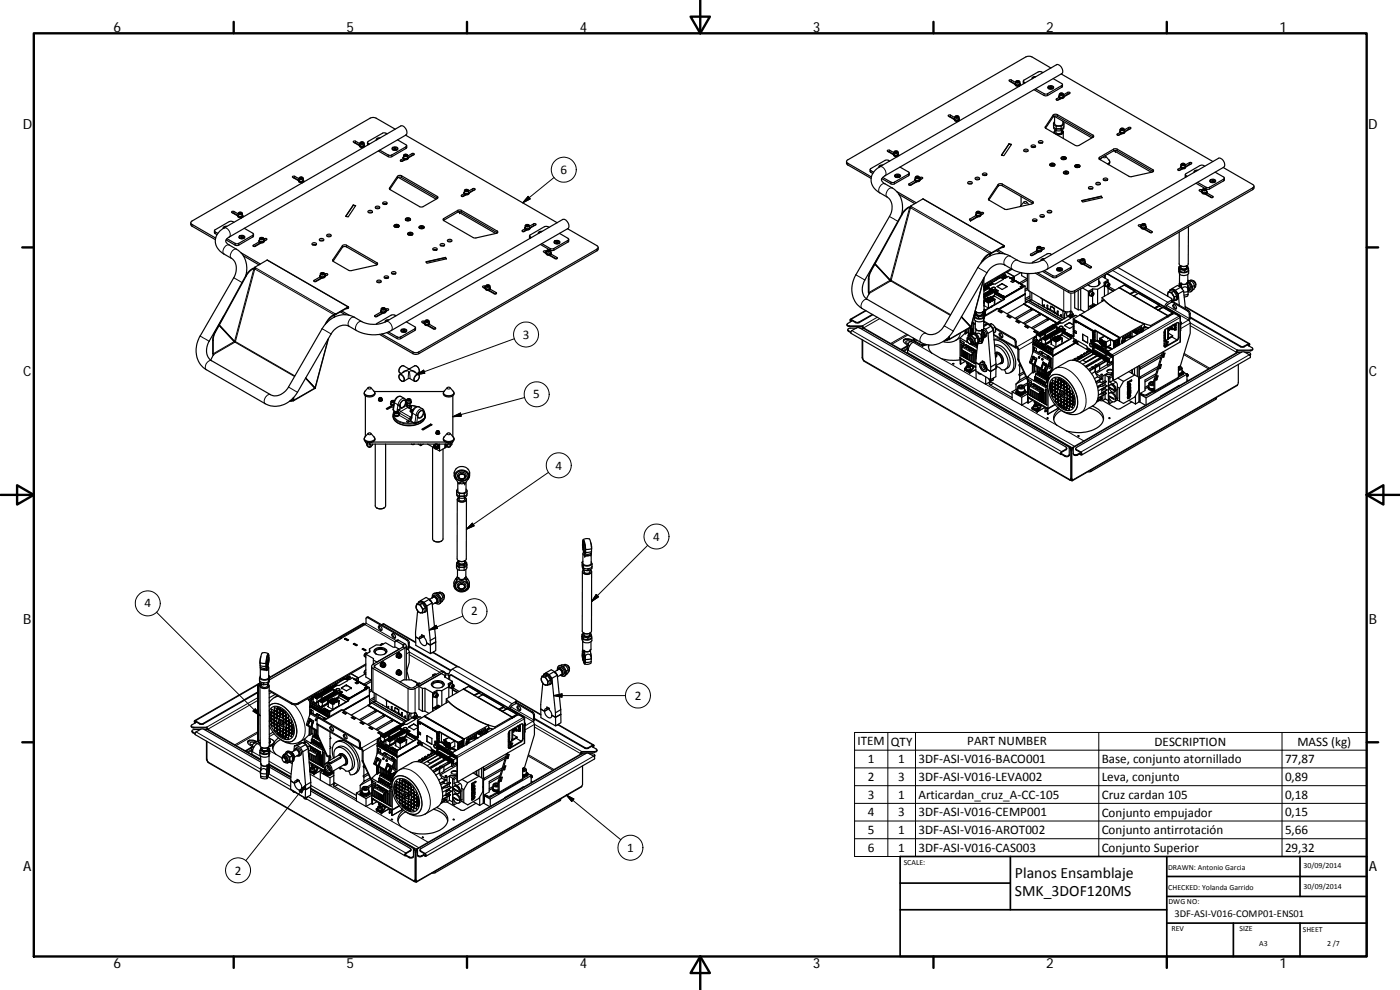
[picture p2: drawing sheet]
<svg xmlns="http://www.w3.org/2000/svg" width="420mm" height="297mm" viewBox="0 0 420 297" stroke-linecap="round" stroke-linejoin="round" font-family="sans-serif">
<defs><g id="words">
<g font-size="4.7">
<text x="304.6" y="263.5">Planos Ensamblaje</text>
<text x="304.6" y="268.9">SMK_3DOF120MS</text>
</g>
<g font-size="4.2">
<text x="34" y="9.6">6</text>
<text x="104" y="9.6">5</text>
<text x="174" y="9.6">4</text>
<text x="244" y="9.6">3</text>
<text x="314" y="9.6">2</text>
<text x="384" y="9.6">1</text>
<text x="6.8" y="38.7">D</text>
<text x="410.6" y="38.7">D</text>
<text x="7" y="112.9">C</text>
<text x="410.8" y="112.9">C</text>
<text x="7" y="187.1">B</text>
<text x="410.8" y="187.1">B</text>
<text x="7" y="261.3">A</text>
<text x="410.8" y="261.3">A</text>
<text x="34" y="290.4">6</text>
<text x="104" y="290.4">5</text>
<text x="174" y="290.4">4</text>
<text x="244" y="290.4">3</text>
<text x="314" y="290.4">2</text>
<text x="384" y="290.4">1</text>
</g>
<g font-size="3.9">
<text x="168.2" y="52.2">6</text>
<text x="156.9" y="101.6">3</text>
<text x="160.1" y="119.5">5</text>
<text x="166.7" y="140.9">4</text>
<text x="196" y="162.2">4</text>
<text x="43.3" y="182.3">4</text>
<text x="141.4" y="184.7">2</text>
<text x="190.5" y="210">2</text>
<text x="257.4" y="223.7">ITEM</text>
<text x="267.3" y="223.7">QTY</text>
<text x="290.3" y="223.7">PART NUMBER</text>
<text x="346.5" y="223.7">DESCRIPTION</text>
<text x="389.3" y="223.8">MASS (kg)</text>
<text x="260.4" y="229">1</text>
<text x="269.6" y="229">1</text>
<text x="275.6" y="229">3DF‐ASI‐V016‐BACO001</text>
<text x="330.6" y="229.1">Base, conjunto atornillado</text>
<text x="385.6" y="229">77,87</text>
<text x="260.4" y="234.3">2</text>
<text x="260.4" y="239.6">3</text>
<text x="269.6" y="234.3">3</text>
<text x="269.6" y="239.6">1</text>
<text x="275.6" y="234.3">3DF‐ASI‐V016‐LEVA002</text>
<text x="275.6" y="239.7">Articardan_cruz_A‐CC‐105</text>
<text x="330.6" y="234.3">Leva, conjunto</text>
<text x="330.6" y="239.7">Cruz cardan 105</text>
<text x="385.6" y="234.3">0,89</text>
<text x="385.6" y="239.6">0,18</text>
<text x="260.4" y="244.9">4</text>
<text x="269.6" y="244.9">3</text>
<text x="275.6" y="244.9">3DF‐ASI‐V016‐CEMP001</text>
<text x="330.6" y="245">Conjunto empujador</text>
<text x="385.6" y="244.9">0,15</text>
<text x="260.4" y="250.2">5</text>
<text x="269.6" y="250.3">1</text>
<text x="275.6" y="250.3">3DF‐ASI‐V016‐AROT002</text>
<text x="330.6" y="250.3">Conjunto antirrotación</text>
<text x="385.6" y="250.3">5,66</text>
<text x="188.2" y="255.6">1</text>
<text x="260.4" y="255.6">6</text>
<text x="269.6" y="255.6">1</text>
<text x="275.6" y="255.6">3DF‐ASI‐V016‐CAS003</text>
<text x="330.6" y="255.6">Conjunto Superior</text>
<text x="385.6" y="255.6">29,32</text>
<text x="70.5" y="262.4">2</text>
</g>
<text font-size="3.1" x="352.5" y="275.2">3DF‐ASI‐V016‐COMP01‐ENS01</text>
<g font-size="2.4">
<text x="271.2" y="259.7">SCALE:</text>
<text x="350.6" y="260.9">DRAWN: Antonio Garcia</text>
<text x="391.2" y="260.6">30/09/2014</text>
<text x="350.6" y="267">CHECKED: Yolanda Garrido</text>
<text x="391.2" y="266.6">30/09/2014</text>
<text x="350.7" y="271.4">DWG NO:</text>
<text x="351.6" y="279.3">REV</text>
<text x="372" y="279.4">SIZE</text>
<text x="391" y="279.6">SHEET</text>
<text x="377.9" y="283.8">A3</text>
<text x="398.3" y="283.8">2 /7</text>
</g>
</g></defs>
<g fill="none" stroke="#000" stroke-width=".36">
<path d="M118.6 38.8l-5.7-3.3a1.81 1.81 0 0 0-1.8 0l-53.5 30.8a.54 .54 0 0 0-.3 .5 .54 .54 0 0 0 .3 .5l7.1 4.1M284.8 35l1.6 .7M286.4 35.8a.75 .75 0 0 0 1.2 .2M286.4 35.7a.78 .78 0 0 0 .8 .5 .78 .78 0 0 0 .7-.5 .74 .74 0 0 1-.7 .7 .74 .74 0 0 1-.8-.6M286.4 35.7v.1M286.5 35.5a.64 .64 0 0 0 .3 .6 .64 .64 0 0 0 .8-.1M286.5 35.3l-1.2-.8a.33 .33 0 0 0-.5-.1 .33 .33 0 0 0-.1 .5l1.7 1M286.9 34.9v.3M286.9 34.9l.6 .1-.4 .3-.3-.2zM287.3 35.2h.1M287.3 35.2h-.3M287.3 34.9v.3"/>
<path d="M287.3 36.4h.3M287.5 36h.1M287.6 36h.1M287.6 36l.1 .1M287.8 35.5l.1 .3-.3 .2M287.9 35.8l-.2 .3M287.9 36.1l.1 .1M303.1 24.5l1.6 .7a.78 .78 0 0 0 .7 .5 .78 .78 0 0 0 .8-.5M304.7 25.1v.2M304.7 25.3a.82 .82 0 0 0 1.2 .3M304.8 24.9a.64 .64 0 0 0 .3 .7 .64 .64 0 0 0 .8-.1M304.8 24.7l-1.4-.7-.6 .1 1.9 1.3"/>
<path d="M305.2 24.4v.2M305.2 24.4l.6 .1-.5 .2-.2-.1zM305.5 24.6l.1 .1M305.5 24.6l-.2 .1M305.5 24.3v.3M305.6 25.9l.1 .1M305.8 25.4l.1 .1M305.9 25.5v.1M305.9 25.9h-.1M306.1 24.9v.4l-.2 .2M306.2 25.1a.76 .76 0 0 1-.7 .8 .76 .76 0 0 1-.8-.6M306.2 25.3l-.2 .3"/>
<path d="M306.2 25.5l.1 .1M307.1 24.4l.1 .7M310.6 23.1l-.7 .4M310.9 23a.82 .82 0 0 0-1.2 .6M313 21.8l-.7-.3-.7 .1-4.4 2.5-.1 .4 .6 .3M313.8 38.5l2.3-3.4 .8-.3 11.2 6.3M314.5 26a.92 .92 0 0 1 1-.3 .92 .92 0 0 1 .7 .7 .97 .97 0 0 1-1.7-.3zM314.6 26.3l.2 .3M314.7 26.1a.7 .7 0 0 1 .8-.3 .7 .7 0 0 1 .4 .7 .69 .69 0 0 1-.7 .2 .69 .69 0 0 1-.5-.6zM315.3 26.1l.3 .2-.2 .1M315.3 26.1v.3M315.3 26.4h-.1"/>
<path d="M315.3 26.1l-.2 .1 .3 .2M315.3 26.4h.1M315.4 20.4l-5.7-3.3-.9-.2-.9 .2-53.5 30.9a.53 .53 0 0 0-.3 .5 .53 .53 0 0 0 .3 .5l7.1 4.1M315.5 26.2v.2M316 26.3l-.1 .3M316.1 34.5l.6-.2 .6 .1 10.7 6.2 .2 .4-4.4 2.6h-1.1l-9-5.2zM316.1 23.6l2.7 1.5v.4l-4.7 2.7h-.6l-2.7-1.5M316.2 37.1l.1 1.1 .7 .5M316.2 38.1v.3l.8 .8M316.3 39.6v.4M316.3 34.8l11.4 6.6M316.5 36.5a.75 .75 0 0 0-.3 .9 .75 .75 0 0 0 .8 .4"/>
<path d="M316.5 34.9v2.2a1.48 1.48 0 0 0 2.5 0v-.7M316.8 39.1l-.5 .5 .3 .5M316.8 39.1h.1M316.8 39.1a.72 .72 0 0 0-.3 .9 .72 .72 0 0 0 .9 .3 1.04 1.04 0 0 0 1.6-1l-.3-.2a.72 .72 0 0 1 .3 .9 .72 .72 0 0 1-.9 .4l-1.1-.1M316.9 38.6l.1 .2M316.9 39.1a.88 .88 0 0 0 .8 1 .88 .88 0 0 0 .9-1M317 39.2h1.5M317 38.8v.4M317 38.8h1.5M317 37.8v.9M317 37.8h1.5M317.8 29a.77 .77 0 0 0 .8 .6 .77 .77 0 0 0 .7-.6"/>
<path d="M317.8 29a.73 .73 0 0 0 1.2 .2M317.8 29.2l-.8 .5a.41 .41 0 0 0 .2 .4 .41 .41 0 0 0 .5-.1l.7-.4M317.8 29.7l.3 .1M317.9 28.6a.62 .62 0 0 0 .3 .7 .62 .62 0 0 0 .8-.1M318.2 29.5v.2M318.2 29.5l-1 .6M318.3 28.1v.2M318.3 28.1l.6 .1-.5 .2-.2-.1zM318.5 37.8v.9h-1.5M318.5 38.8v.4M318.5 22.2l45.5 26.3M318.6 38.6l-.1 .2"/>
<path d="M318.6 28.3l.1 .1M318.6 28.3l-.2 .1M318.6 28v.3M318.9 25.4l-.1 .7-4.9 2.7-3.6-1.9M318.9 29.2h.1M318.9 29.1l.2 .2M319 29.2l.1 .1M319 36.5a.75 .75 0 0 1 .3 .9 .75 .75 0 0 1-.8 .4M319.1 39.6v1.9M319.2 28.6v.4l-.2 .2M319.2 28.4l1.3-.7a.33 .33 0 0 1 .4-.1 .33 .33 0 0 1 .1 .4l-1.7 1.1M319.2 38.1v.4l-.7 .7"/>
<path d="M319.3 28.9a.78 .78 0 0 1-.8 .5 .78 .78 0 0 1-.7-.5v.1M319.3 28.9l-.2 .4M319.3 37.1l-.1 1.1-.7 .5M320.9 28.2l-1.6 .7M336.1 39.4v.1M336.1 39.5a.75 .75 0 0 0 1.1 .3M336.1 39.8l-.9 .5a.4 .4 0 0 0 .3 .3 .4 .4 0 0 0 .4-.1l.7-.4M336.2 39.2a.64 .64 0 0 0 .3 .7 .64 .64 0 0 0 .7-.1M336.5 38.6v.3M336.5 38.6l.7 .1-.5 .3-.2-.2zM336.9 38.9h.1M336.9 38.9h-.3"/>
<path d="M336.9 38.6v.3M337.1 39.7l.2 .1M337.2 39.7l.1 .1M337.4 39.2l.1 .3-.2 .2M337.4 39l1.3-.8a.39 .39 0 0 1 .4-.1 .39 .39 0 0 1 .3 .4l-1.9 1.1M337.5 39.4a.76 .76 0 0 1-.7 .7 .76 .76 0 0 1-.8-.6M337.5 39.5l-.2 .3M339.1 38.7l-1.6 .8a.78 .78 0 0 1-.7 .5 .78 .78 0 0 1-.7-.5M88 53.4l1.6 .7a.78 .78 0 0 0 .8 .5 .78 .78 0 0 0 .7-.5M89.6 54.2a.71 .71 0 0 0 1.2 .2M89.6 54v.2M89.8 53.7l-1.4-.8a.33 .33 0 0 0-.4-.1 .33 .33 0 0 0-.1 .4l1.7 1.1"/>
<path d="M89.8 53.8a.6 .6 0 0 0 .2 .8 .6 .6 0 0 0 .8-.2M90.1 53.3v.3M90.1 53.3l.6 .1-.4 .2zM90.5 53.5v.1M90.5 53.5l-.3 .1M90.5 53.2v.3M90.7 54.4h.1M90.8 54.3v.1M90.8 54.4l.1 .1M90.8 54.8h-.3M91 53.8l.1 .4-.3 .2M91.1 54.5h.2"/>
<path d="M91.1 54.2l-.2 .3M91.1 54a.74 .74 0 0 1-.7 .8 .74 .74 0 0 1-.8-.6M106.3 42.8l1.6 .8a.79 .79 0 0 0 .7 .5 .79 .79 0 0 0 .8-.5M107.9 43.7a.74 .74 0 0 0 1.2 .2M107.9 43.5v.2M108 43.1l-1.3-.7a.33 .33 0 0 0-.4-.1 .33 .33 0 0 0-.2 .4l1.8 1M108 43.3a.62 .62 0 0 0 .3 .7 .62 .62 0 0 0 .8-.1M108.4 42.8h.6l-.4 .3zM108.4 42.8v.2M108.7 43l.1 .1M108.7 43l-.2 .1M108.7 42.7v.3"/>
<path d="M108.8 44.2l.2 .1M109 43.8h.1M109.1 43.9h.1M109.1 44.2l-.1 .1M109.1 43.8l.1 .1M109.3 43.3v.3l-.2 .2M109.4 43.9l.1 .1M109.4 43.7l-.2 .2M109.4 43.5a.75 .75 0 0 1-.7 .7 .75 .75 0 0 1-.8-.5M110.3 42.7l.1 .8M113.8 41.5l-.5 .1-.2 .3M114.1 41.4a.8 .8 0 0 0-1.2 .6"/>
<path d="M116.2 40.2l-.7-.3h-.6l-4.4 2.5-.2 .4 .6 .4M117 56.8l2.3-3.4 .9-.3 11.1 6.4M117.8 44.3a.91 .91 0 0 1 .9-.3 .91 .91 0 0 1 .7 .8 1 1 0 0 1-1.7-.4zM117.8 44.7l.2 .3M117.9 44.4a.71 .71 0 0 1 .8-.2 .71 .71 0 0 1 .5 .7 .69 .69 0 0 1-.8 .2 .69 .69 0 0 1-.5-.7zM118.5 44.5h.2l-.1 .3M118.5 44.7l.1 .1M118.5 44.5l-.3 .1 .4 .2M118.5 44.5v.2M118.5 44.7l-.1 .1M118.7 44.5v.2M119.2 44.7l-.1 .3"/>
<path d="M119.3 52.9l.4-.3 .8 .1 10.7 6.2 .2 .5-4.6 2.7h-.7l-9.2-5.4zM119.3 42l2.5 1.4 .2 .5-4.7 2.7-.8-.1-2.5-1.5M119.5 53.2l11.4 6.6M120.6 48.4h.1M121 47.6l-.8 .5a.38 .38 0 0 0 .2 .4 .38 .38 0 0 0 .4-.1l.8-.5M121 47.3a.75 .75 0 0 0 1.2 .3M121 47.2v.1M121.1 47a.61 .61 0 0 0 .3 .7 .61 .61 0 0 0 .8-.1M121.2 46.4h1l.2 .8a.7 .7 0 0 1-1.3 0zM121.4 48v-.1l-1 .5M121.5 46.5l.6 .1-.4 .2zM121.5 46.5v.2"/>
<path d="M121.7 40.6l45.5 26.2M121.8 46.7l.1 .1M121.8 46.7l-.2 .1M121.8 46.4v.3M122.1 43.7l-.1 .8-4.7 2.6-.8-.1-3-1.7M122.1 47.5l.1 .1M122.1 47.5h.1M122.2 47.6h.1M122.2 47.5l.1 .1M122.4 46.8l1.3-.7a.33 .33 0 0 1 .4-.1 .33 .33 0 0 1 .1 .4l-1.7 1M122.4 47v.3l-.2 .2M122.5 47.3l-.2 .3"/>
<path d="M122.5 47.2a.74 .74 0 0 1-.7 .8 .74 .74 0 0 1-.8-.7M124 46.5l-1.5 .8a.78 .78 0 0 1-.8 .5 .78 .78 0 0 1-.7-.5M138.8 58.9l.1 .1M139.3 57.9a.8 .8 0 0 0 1.2 .3M139.3 58.1l-.9 .6a.37 .37 0 0 0 .3 .3 .37 .37 0 0 0 .4-.1l.7-.4M139.4 57.5a.6 .6 0 0 0 .3 .7 .6 .6 0 0 0 .7-.1M139.5 57l.6-.2 .5 .2v.8l-.2 .2a.72 .72 0 0 1-1-.2zM139.6 58.6v-.2l-.9 .6M139.7 57l.6 .1-.4 .2zM139.7 57v.3M140.1 57.3h.1M140.1 57.3h-.3"/>
<path d="M140.1 56.9v.4M140.4 58.1l.1 .1M140.4 58.1l.2 .1M140.6 57.3l1.3-.7a.4 .4 0 0 1 .4-.1 .4 .4 0 0 1 .3 .4l-1.9 1-.1 .3M140.6 57.5l.1 .4-.2 .2M140.7 57.8a.78 .78 0 0 1-.7 .5 .78 .78 0 0 1-.7-.5v.1M140.7 57.8a.74 .74 0 0 1-.6 .7 .74 .74 0 0 1-.8-.6M142.3 57.1l-1.6 .7M254.1 48.5l.2 .9 7.1 4.1M261.1 50.9l.1 .6 .7 .5M264.7 49.7l-.7 .4M264.9 49.5a.82 .82 0 0 0-1.1 .7"/>
<path d="M266.6 45.6l1.6 .7a.78 .78 0 0 0 .7 .5 .78 .78 0 0 0 .7-.5M267 48.3l-.5-.3h-.7l-4.6 2.7v.4l1 .6M268.2 46.2v.2M268.2 46.4a.85 .85 0 0 0 1.2 .3M268.3 46a.62 .62 0 0 0 .3 .7 .62 .62 0 0 0 .7-.1M268.3 45.8l-1.3-.7a.41 .41 0 0 0-.4-.1 .41 .41 0 0 0-.3 .4l1.9 1M268.6 52.5a.91 .91 0 0 1 1-.3 .91 .91 0 0 1 .6 .8 .98 .98 0 0 1-1 .3 .98 .98 0 0 1-.7-.7zM268.7 45.5v.2M268.7 45.5l.5 .1-.4 .2-.2-.1zM268.7 52.8l.1 .3M268.7 52.6a.7 .7 0 0 1 .8-.2 .7 .7 0 0 1 .5 .6 .7 .7 0 0 1-.8 .2 .7 .7 0 0 1-.5-.6zM269 45.7l.1 .1"/>
<path d="M269 45.7l-.3 .1M269 45.4v.3M269.1 47h.1M269.1 57.4l5.9 3.4M269.3 52.6l.3 .1-.2 .3M269.3 52.6v.3M269.3 52.9v.1M269.3 52.6l-.1 .3 .2 .1M269.3 52.9l.2 .1M269.3 46.6l.1 .1M269.3 46.6l.2 .1M269.4 47h-.1"/>
<path d="M269.5 46l.1 .4-.2 .2M269.6 52.7v.2M269.6 46.2a.74 .74 0 0 1-.6 .8 .74 .74 0 0 1-.8-.6M269.6 46.4l-.1 .3M269.6 46.6l.2 .1M269.8 58.4l4.7 2.7M270.1 52.8l-.2 .3M270.1 50.1l2.7 1.6 .1 .3-4.8 2.8-.6-.1-2.6-1.5M272.9 51.9l-.2 .8-4.6 2.6-.6-.1-2.9-1.6M274.6 53.8v.1M274.6 54.2l-1.9 1.1a.38 .38 0 0 0 .3 .3 .38 .38 0 0 0 .4-.1l1.8-1M274.7 53.6a.61 .61 0 0 0 .3 .7 .61 .61 0 0 0 .7-.2l.1 .2a.87 .87 0 0 1-1.2-.4"/>
<path d="M274.8 53l.9-.1 .2 .2v.7a.72 .72 0 0 1-1.2 0zM274.9 54.7v-.2l-1.9 1.1M275 53v.3M275 53l.7 .1-.5 .3-.2-.2zM275.4 53.3h.1M275.4 53.3h-.2M275.4 53v.3M275.7 54.1l.2 .1M275.7 54.1h.1M275.8 54.1l.1 .1M275.9 53.6l.1 .3-.2 .2M275.9 53.4a.61 .61 0 0 1 1 0l-.8 .6"/>
<path d="M276 53.8a.75 .75 0 0 1-.6 .7 .75 .75 0 0 1-.8-.6M276 53.9l-.1 .3M276.6 53.7l-.6 .1a.79 .79 0 0 1-.7 .6 .79 .79 0 0 1-.7-.6M290.5 54.7l.3-.2a.59 .59 0 0 1 .6 0 .59 .59 0 0 1 .3 .5 .67 .67 0 0 1-.7 .3 .67 .67 0 0 1-.5-.6zM290.6 55.1h1M292.7 53.4a.7 .7 0 0 1 .7-.3 .7 .7 0 0 1 .5 .6 .67 .67 0 0 1-.7 .3 .67 .67 0 0 1-.5-.6zM292.8 53.8l.5-.1 .5 .1M294.9 52.1l.2-.1a.55 .55 0 0 1 .7-.2 .55 .55 0 0 1 .2 .8 .63 .63 0 0 1-.7 .1 .63 .63 0 0 1-.4-.6zM295 52.6h1.1M299.7 55.2l.9-.1 9.3 5.4 .2 .4-7.8 1.9-.8-.1-4.9-2.9zM302.8 43.2l.8 .1-2.3 3.4-.8-.1zM302.8 43.2v.1"/>
<path d="M303.5 43.4l-.7-.2-2.2 3.4M306.4 59v2.6M307.3 45a.69 .69 0 0 1 .7-.3 .69 .69 0 0 1 .5 .6 .7 .7 0 0 1-.7 .3 .7 .7 0 0 1-.5-.6zM307.4 45.4h1M309.5 43.7a.69 .69 0 0 1 .7-.2 .69 .69 0 0 1 .5 .6 .7 .7 0 0 1-.7 .2 .7 .7 0 0 1-.5-.6zM309.6 44.1h1M311.7 42.4a.66 .66 0 0 1 .7-.2 .66 .66 0 0 1 .5 .6 .68 .68 0 0 1-.7 .2 .68 .68 0 0 1-.5-.6zM311.8 42.8h1.1M315.1 49.3a.78 .78 0 0 1 .8-.4 .78 .78 0 0 1 .6 .8 .84 .84 0 0 1-.8 .2 .84 .84 0 0 1-.6-.6zM315.1 49.4l.2 .4M315.2 49.2a.78 .78 0 0 1 1.3 .3 .7 .7 0 0 1-.8 .3 .7 .7 0 0 1-.5-.6zM315.8 49.2l.2 .1-.1 .3"/>
<path d="M315.8 49.2v.3M315.8 49.5h.1M315.8 49.2l-.3 .1 .4 .3M316 49.3v.1M316.5 49.4l-.2 .4M318.5 47.3a.76 .76 0 0 1 .8-.4 .76 .76 0 0 1 .6 .8 .81 .81 0 0 1-.8 .2 .81 .81 0 0 1-.6-.6zM318.5 47.4l.2 .4M318.6 47.2a.69 .69 0 0 1 .8-.2 .69 .69 0 0 1 .4 .6 .69 .69 0 0 1-.7 .3 .69 .69 0 0 1-.5-.7zM319.2 47.2l.3 .1-.2 .3M319.2 47.2v.3M319.2 47.5h-.1M319.2 47.2l-.3 .2 .4 .2"/>
<path d="M319.2 47.5l.1 .1M319.2 51.8l.2 .3M319.3 51.5a.76 .76 0 0 1 .8-.2 .76 .76 0 0 1 .5 .7 .84 .84 0 0 1-1.4-.4zM319.3 51.5a.68 .68 0 0 1 .8-.2 .68 .68 0 0 1 .4 .7 .68 .68 0 0 1-.7 .2 .68 .68 0 0 1-.5-.7zM319.5 47.3v.2M319.9 51.6l.3 .2-.2 .1M319.9 51.9h-.1M319.9 51.6v.3M319.9 51.6l-.3 .1 .4 .2M319.9 51.9h.1M319.9 47.4l-.1 .4M320.1 51.6v.2"/>
<path d="M320.6 51.8l-.1 .3M322.6 49.8l.2 .4M322.7 49.6a.77 .77 0 0 1 .8-.2 .77 .77 0 0 1 .5 .7 .81 .81 0 0 1-.8 .2 .81 .81 0 0 1-.6-.6zM322.7 49.6a.67 .67 0 0 1 .8-.3 .67 .67 0 0 1 .4 .7 .68 .68 0 0 1-.7 .2 .68 .68 0 0 1-.5-.6zM323.1 49.7l.5 .1-.2 .2zM323.3 49.6v.3M323.3 49.9h-.1M323.3 49.9h.1M323.5 49.7v.2M324.1 49.8l-.2 .4M326.7 56.2l.3-.2a.51 .51 0 0 1 .7-.1 .51 .51 0 0 1 .1 .7 .63 .63 0 0 1-.7 .2 .63 .63 0 0 1-.4-.6zM326.8 56.6h1.1"/>
<path d="M329 55.4h1.1M329 54.8l.2-.1a.57 .57 0 0 1 .7 0 .57 .57 0 0 1 .2 .6 .65 .65 0 0 1-.7 .2 .65 .65 0 0 1-.4-.6zM329.9 47.3l4.3-2.6 .8-.1 11 6.3 .2 .5-6.6 1.6h-.6l-9.1-5.3zM329.9 47.8l4.3-2.5 .9-.1 10.9 6.2M330.5 58.9v.1M330.7 59.3l-.2-.4-5.8 1.3M330.8 47.3l-.6 .6M331.2 53.6a.66 .66 0 0 1 .7-.2 .66 .66 0 0 1 .4 .6 .65 .65 0 0 1-.7 .2 .65 .65 0 0 1-.4-.6zM331.2 54.1l.6-.2 .5 .2M331.6 46.8l1.3 1.3a.95 .95 0 0 1-.2 1.3M332.7 49.4h.1M334.3 45.2l11.2 6.5"/>
<path d="M334.7 45.1v.4M336.4 40.2v-.2l-.9 .6M346 51.4l.1 .1M354.3 50.1a.86 .86 0 0 0 1.2 .3M354.3 50.3l-.7 .5a.34 .34 0 0 0 .1 .4 .34 .34 0 0 0 .4-.1l.8-.4M354.4 49.7a.64 .64 0 0 0 .3 .7 .64 .64 0 0 0 .8-.1M354.6 49.1h1l.1 .8a.72 .72 0 0 1-1.3 0zM354.7 50.6l-.9 .6M354.7 50.6v.2M354.8 49.2v.2M354.8 49.2l.6 .1-.4 .2-.3-.1zM355.2 49.4v.1"/>
<path d="M355.2 49.4l-.3 .1M355.2 49.1v.3M355.4 50.2l.1 .1M355.5 50.3v.1M355.5 50.3h.1M355.7 49.7l.1 .4-.3 .2M355.7 49.5l1.3-.7a.34 .34 0 0 1 .4-.1 .34 .34 0 0 1 .2 .4l-1.8 1M355.7 52.4l.1 .7M355.8 49.9a.76 .76 0 0 1-.7 .8 .76 .76 0 0 1-.8-.6M355.8 50a.79 .79 0 0 1-.7 .5 .79 .79 0 0 1-.8-.5v.1M355.8 50.1l-.2 .2M357.3 49.2l-1.5 .8"/>
<path d="M359 55l2.8 1.6M359.2 51.2l-.7 .4M359.5 51.1a.82 .82 0 0 0-1.1 .6M360.2 57.4l.5 .2M360.7 57.5l-.2 .1M360.7 57.5v.1M360.7 57.6l.1 .1a.96 .96 0 0 0 1.2 .2M360.7 57.6a.77 .77 0 0 0 .8 .6 .77 .77 0 0 0 .7-.6M360.7 57.6a.78 .78 0 0 0 .8 .5 .78 .78 0 0 0 .7-.5l-.2 .3M360.9 57.3a.61 .61 0 0 0 .3 .7 .61 .61 0 0 0 .7-.2l.1 .1M360.9 57.1a.59 .59 0 0 0-1 0l.8 .6M361 56.7h1v1h-1.1z"/>
<path d="M361.2 56.7v.3M361.2 56.7l.6 .1-.4 .3-.3-.2zM361.6 49.9l-.7-.3-.7 .1-4.4 2.5v.4l.5 .3M361.6 57h.1M361.6 57h-.3M361.6 56.7v.3M361.8 57.8l.2 .1M361.9 58.2l1.9 1.1M361.9 58.2v.1M361.9 57.8h.1M361.9 57.8l.1 .1M362.1 57.3l.1 .3-.3 .2"/>
<path d="M362.2 57.9l1.9 1.2-.6 .2-1.9-1.1M363.2 54a.93 .93 0 0 1 .9-.3 .93 .93 0 0 1 .7 .8 1 1 0 0 1-1.7-.4zM363.3 54.4l.1 .3M363.3 54.1a.7 .7 0 0 1 .8-.2 .7 .7 0 0 1 .5 .6 .69 .69 0 0 1-.8 .3 .69 .69 0 0 1-.5-.7zM363.9 54.2h.3l-.2 .3M363.9 54.5h-.1M363.9 54.2v.3M363.9 54.2l-.2 .1 .3 .2M363.9 54.5h.1M364.2 54.2v.2M364.7 54.4l-.2 .3M364.7 51.7l2.6 1.4 .1 .4-4.7 2.8h-.6l-2.7-1.6"/>
<path d="M367.1 50.3l8.9 5.1a.53 .53 0 0 1 .3 .5 .53 .53 0 0 1-.3 .5l-53.5 30.8-1.1 .2-.7-.2-9.3-5.3M367.5 53.4l-.2 .9-4.4 2.5-.9-.1M376.3 55.9v.6l-.3 .4-53.7 31h-1.4l-10.2-5.9M57.3 66.8v.8l.3 .3 7 4M64.4 69.3v.7l.7 .4M67.8 68.1l-.6 .4M68.1 67.9a.82 .82 0 0 0-1.1 .7M69.8 63.9l1.6 .8a.78 .78 0 0 0 .7 .5 .78 .78 0 0 0 .7-.5M70.2 66.7l-.9-.3-.5 .1-4.4 2.5v.5l1 .5M71.4 64.7v.1a.96 .96 0 0 0 1.2 .2M71.4 64.6v.1M71.5 64.2l-1.3-.8a.39 .39 0 0 0-.4-.1 .39 .39 0 0 0-.3 .4l1.9 1.1"/>
<path d="M71.5 64.4a.6 .6 0 0 0 .3 .7 .6 .6 0 0 0 .7-.2M71.5 63.9l.6-.3 .5 .2v1l-.9 .1-.2-.3zM71.8 70.9a.91 .91 0 0 1 1-.3 .91 .91 0 0 1 .6 .8 .97 .97 0 0 1-1.7-.4zM71.8 63.9v.2M71.8 63.9h.6l-.4 .3-.2-.1zM71.9 71.2l.1 .3M71.9 71a.69 .69 0 0 1 .8-.3 .69 .69 0 0 1 .5 .7 .7 .7 0 0 1-.8 .2 .7 .7 0 0 1-.5-.6zM72.2 64.1l-.3 .1M72.2 63.8v.3M72.2 64.1l.1 .1M72.3 65.3l.1 .1M72.3 75.8l5.9 3.4"/>
<path d="M72.5 71l-.2 .1 .4 .3M72.5 71.3l.2 .1M72.5 71l.4 .2-.2 .2M72.5 71v.3M72.5 71.3h.1M72.5 64.9l.2 .1M72.5 65.3v.1M72.6 64.9l.1 .1M72.6 64.9h-.1M72.7 64.4l.1 .3-.2 .2M72.8 71.1v.2M72.8 65l.2 .1"/>
<path d="M72.8 64.7l-.1 .3M72.8 64.6a.74 .74 0 0 1-.7 .7 .74 .74 0 0 1-.7-.6M73 76.7l4.7 2.8M73.3 71.2l-.2 .3M73.3 68.5l2.7 1.5 .1 .4-4.8 2.8-.7-.2-2.5-1.4M76.1 70.3l-.2 .8-4.6 2.6-.7-.1-2.8-1.6M77.8 72.6l-1.9 1a.4 .4 0 0 0 .3 .4 .4 .4 0 0 0 .4-.1l1.8-1M77.8 72.2a.79 .79 0 0 0 .7 .6 .79 .79 0 0 0 .8-.6M77.8 72.2a.66 .66 0 0 0 .4 .5 .66 .66 0 0 0 .7-.2M77.9 71.9a.61 .61 0 0 0 .3 .7 .61 .61 0 0 0 .7-.1M78.1 73v-.2l-1.9 1.2M78.3 71.4v.3"/>
<path d="M78.3 71.4l.6 .1-.5 .3-.2-.2zM78.6 71.6l.1 .1M78.6 71.6l-.3 .1M78.6 71.4v.2M78.9 72.5h.1M78.9 72.4l.1 .2M79.1 71.8a.59 .59 0 0 1 1 0l-.8 .6M79.1 71.9l.2 .3-.3 .4M79.3 72.3l-.3 .3M79.3 72.2l.1 .1M79.8 72.1h-.4a.84 .84 0 0 1-.7 .8 .84 .84 0 0 1-.9-.6M93.7 73a.67 .67 0 0 1 .7-.2 .67 .67 0 0 1 .5 .6l-.1 .1a.61 .61 0 0 1-.7 .2 .61 .61 0 0 1-.4-.7z"/>
<path d="M93.8 73.4h1M95.9 71.8a.68 .68 0 0 1 .7-.3 .68 .68 0 0 1 .5 .6 .7 .7 0 0 1-.7 .2 .7 .7 0 0 1-.5-.5zM96 72.2h1M98.1 70.5a.68 .68 0 0 1 .7-.3 .68 .68 0 0 1 .5 .6 .69 .69 0 0 1-.7 .3 .69 .69 0 0 1-.5-.6zM98.2 70.9h1M100 78.4l2.8-4.2 .8-.2 9.6 5.4M102.9 73.6h1.1l9.1 5.2 .2 .5-7.8 1.9-.8-.1-4.9-2.9zM106 61.5l.7 .2-2.2 3.4-.8-.2zM106 61.5v.1M106 61.6l-2.2 3.3M106 61.6l.7 .1M110.5 63.3l.1-.1a.57 .57 0 0 1 .8-.1 .57 .57 0 0 1 .2 .7 .63 .63 0 0 1-.7 .2 .63 .63 0 0 1-.4-.7z"/>
<path d="M110.6 63.8h1M112.7 62h.1a.58 .58 0 0 1 .8-.2 .58 .58 0 0 1 .2 .7 .64 .64 0 0 1-.7 .2 .64 .64 0 0 1-.4-.7zM112.8 62.5h1M114.9 60.8l.1-.1a.61 .61 0 0 1 .7-.2 .61 .61 0 0 1 .4 .7 .66 .66 0 0 1-.7 .2 .66 .66 0 0 1-.5-.6zM115 61.2h1M118.3 67.7l.2 .4M118.4 67.5a.77 .77 0 0 1 .8-.2 .77 .77 0 0 1 .5 .7 .83 .83 0 0 1-.8 .3 .83 .83 0 0 1-.6-.7zM118.4 67.5a.67 .67 0 0 1 .8-.2 .67 .67 0 0 1 .4 .7 .68 .68 0 0 1-.7 .2 .68 .68 0 0 1-.5-.7zM118.8 67.7l.4-.1 .1 .2-.5 .1zM119 67.9h.1M119 67.6v.3M119 67.9h-.1"/>
<path d="M119.2 67.6v.2M119.7 67.7l-.2 .4M121.7 65.7a.77 .77 0 0 1 .9-.4 .77 .77 0 0 1 .5 .8 .82 .82 0 0 1-.8 .2 .82 .82 0 0 1-.6-.6zM121.7 65.8l.2 .4M121.8 65.6a.67 .67 0 0 1 .8-.3 .67 .67 0 0 1 .4 .7 .68 .68 0 0 1-.7 .2 .68 .68 0 0 1-.5-.6zM122.2 65.7l.5 .1-.5 .1zM122.4 65.9h.1M122.4 65.6v.3M122.4 65.9h-.1M122.4 70.1l.2 .4M122.5 69.9a.86 .86 0 0 1 1.4 .4 .82 .82 0 0 1-.8 .4 .82 .82 0 0 1-.7-.7zM122.5 69.9l.1-.1a.61 .61 0 0 1 .8-.2 .61 .61 0 0 1 .3 .7 .67 .67 0 0 1-.7 .3 .67 .67 0 0 1-.5-.7z"/>
<path d="M122.6 65.7v.1M123.1 70.2l.1 .1M123.1 70l-.3 .1 .4 .2M123.1 70h.2l-.1 .3M123.1 70v.2M123.1 70.2v.1M123.1 65.8l-.2 .4M123.3 70v.2M123.8 70.1l-.1 .4M125.8 68.1l.2 .4M125.9 67.9a.77 .77 0 0 1 .8-.2 .77 .77 0 0 1 .5 .7 .73 .73 0 0 1-.9 .3 .73 .73 0 0 1-.4-.8zM125.9 67.9a.68 .68 0 0 1 .8-.2 .68 .68 0 0 1 .4 .7 .68 .68 0 0 1-.7 .2 .68 .68 0 0 1-.5-.7z"/>
<path d="M126.2 68.1l.6 .1-.2 .1zM126.5 68.3h.1M126.5 68v.3M126.5 68.3h-.1M126.8 68.1v.1M127.2 68.1l-.1 .4M127.8 78.5l5.9-1.3 .3 .5-5.9 1.3zM129.9 74.5a.6 .6 0 0 1 .8-.3 .6 .6 0 0 1 .3 .8 .65 .65 0 0 1-.7 .2 .65 .65 0 0 1-.4-.7zM130 75h1.1M132.2 73.3a.68 .68 0 0 1 .7-.2 .68 .68 0 0 1 .5 .6l-.2 .1a.63 .63 0 0 1-.7 .1 .63 .63 0 0 1-.3-.6zM132.2 73.7h1.1M133.1 65.7l4.3-2.6 .9-.1 11 6.4 .1 .2-.5 .4-6.6 1.4-9.1-5.2z"/>
<path d="M133.1 66.1l4.3-2.5 .7-.1 11.2 6.4M133.7 77.2v.1M133.9 77.7l-.2-.4-5.8 1.3M134.4 72a.69 .69 0 0 1 .7-.2 .69 .69 0 0 1 .5 .6 .69 .69 0 0 1-.8 .2 .69 .69 0 0 1-.4-.6zM134.4 72.4h1.1M137.5 63.6l11.2 6.4M137.9 63.5v.3M157.1 69.4l.1 .1M157.5 68.7l-.8 .5a.38 .38 0 0 0 .2 .4 .38 .38 0 0 0 .5-.1l.7-.5M157.5 68.4a.76 .76 0 0 0 1.2 .2M157.5 68.3v.1M157.6 68.1a.62 .62 0 0 0 .3 .7 .62 .62 0 0 0 .8-.2"/>
<path d="M157.7 67.5h1.1v1h-1.1zM157.9 69.2v-.2l-.9 .5M158 67.5l.6 .1-.5 .3-.2-.2zM158 67.5v.3M158.4 67.8h.1M158.4 67.8h-.3M158.4 67.5v.3M158.6 68.6h.1M158.7 68.6h.1M158.7 68.6l.1 .1M158.9 67.9l1.3-.7a.34 .34 0 0 1 .4-.1 .34 .34 0 0 1 .1 .4l-1.7 1M158.9 68.1l.1 .3-.3 .2"/>
<path d="M158.9 70.8l.1 .7M159 68.4l-.2 .3M159 68.3a.75 .75 0 0 1-.7 .7 .75 .75 0 0 1-.8-.6M160.6 67.6l-1.6 .7a.79 .79 0 0 1-.7 .6 .79 .79 0 0 1-.8-.6M162.2 73.3l2.8 1.7M162.4 69.6l-.5 .1-.2 .3M162.7 69.4a.77 .77 0 0 0-1.1 .7M163.4 75.8l.5 .1a.78 .78 0 0 0 .8 .5 .78 .78 0 0 0 .7-.5M163.8 76h.1M163.9 76a.75 .75 0 0 0 1.2 .2M163.9 76a.77 .77 0 0 0 .8 .6 .77 .77 0 0 0 .7-.6M164.1 75.5a.58 .58 0 0 0-1 0l.8 .6"/>
<path d="M164.1 75.6a.61 .61 0 0 0 .2 .7 .61 .61 0 0 0 .8-.1M164.2 75.1h1l.1 .8a.72 .72 0 0 1-1.2 0zM164.4 75.1l.6 .1-.4 .3-.3-.2zM164.4 75.1v.3M164.8 75.4h.1M164.8 75.4h-.3M164.8 75.1v.3M164.8 68.2l-.7-.3-.7 .1-4.4 2.5v.5l.5 .3M165 76.2h.1M165 76.7v-.1l2 1.1M165.1 76.1v.1M165.1 76.2l.1 .1"/>
<path d="M165.3 75.6l.1 .4-.3 .2M165.4 76.2l1.8 1.1a.38 .38 0 0 1-.2 .4 .38 .38 0 0 1-.4-.1l-1.8-1M165.4 75.9l-.2 .4M166.4 72.4a.92 .92 0 0 1 .9-.3 .92 .92 0 0 1 .7 .8 1 1 0 0 1-1.7-.4zM166.4 72.7l.2 .4M166.5 72.5a.7 .7 0 0 1 .8-.2 .7 .7 0 0 1 .5 .6 .7 .7 0 0 1-.8 .2 .7 .7 0 0 1-.5-.6zM167.1 72.5l.3 .1-.2 .3M167.1 72.8l.1 .1M167.1 72.5l-.2 .2 .3 .2M167.1 72.8h-.1M167.1 72.5v.3M167.4 72.6v.2"/>
<path d="M167.9 72.7l-.2 .4M167.9 70l2.5 1.5 .3 .4-4.8 2.8-.8-.1-2.5-1.5M170.3 68.6l8.9 5.1a.54 .54 0 0 1 .3 .5 .54 .54 0 0 1-.3 .5l-53.5 30.9a1.81 1.81 0 0 1-1.8 0l-9.3-5.4M170.7 71.8v.6l-.3 .2-4.2 2.5h-1M179.5 74.2v.7l-.3 .3-53.5 30.9a1.81 1.81 0 0 1-1.8 0l-10-5.8M262.5 79.1l8.1-14.7a4.3 4.3 0 0 1 2.4-2.2 5.2 5.2 0 0 0-2.3 2.3l-8.1 14.7 4.6 4.9M262.5 79.1l4.6 5M262.5 79.1l.1 .1M262.6 79.3l4.5 4.8M262.6 79.3l-1.4 2.4-.4 1.3v4.9l.2 .1-1 1.7M262.6 79.3l-.2-.1-1.1 2-.6 1.7-.1 4.8 .2 .4M270.6 64.3a6.9 6.9 0 0 0-2.8-7.9l-2.2-1.3a1.21 1.21 0 0 1-1.1-1.2 1.21 1.21 0 0 1 1.1-1.2l53-30.6a1.79 1.79 0 0 0-1.5-2.7l-53.1 30.6a4.2 4.2 0 0 0-2.6 3.9 4.2 4.2 0 0 0 2.6 3.9l2.2 1.3a4.2 4.2 0 0 1 .7 5.8l-10 17.5a7.3 7.3 0 0 0 1.8 10.2l17.7 10.2a7.3 7.3 0 0 0 9.7-3.5l10.1-17.5a4.2 4.2 0 0 1 5.4-2.3l2.2 1.3a11.2 11.2 0 0 0 10.4 0l53-30.6a1.79 1.79 0 0 0-1.5-2.7l-53.1 30.6a8.1 8.1 0 0 1-7.2 0l-2.3-1.3a7.3 7.3 0 0 0-9.6 3.5l-10.1 17.5a4.2 4.2 0 0 1-5.4 2.3l-17.7-10.3a4.2 4.2 0 0 1-.7-5.8l4.4-7.6"/>
<path d="M273.3 61.8l.2 .2-.2 .3h-.4h.4M273.3 61.8l3.7-2.1 24.4 14M273.3 61.8l.1 .3M292.8 64.3v.2M292.8 64.5a.7 .7 0 0 0 1.2 .2M292.8 64.7l-1.8 1.1a.38 .38 0 0 0 .2 .4 .38 .38 0 0 0 .5-.1l1.7-1M293 64.1a.61 .61 0 0 0 .3 .7 .61 .61 0 0 0 .7-.1M293.2 65.2v-.2l-1.9 1.1M293.3 63.6v.2M293.3 63.6l.6 .1-.4 .2-.3-.1zM293.7 63.8v.1M293.7 63.8l-.3 .1"/>
<path d="M293.7 63.5v.3M293.9 64.6l.2 .2M294 64.6l.1 .1M294.1 64.7v.1M294.2 64.1l.1 .4-.2 .2M294.2 63.9a.6 .6 0 0 1 1 .1l-.9 .5M294.3 64.3a.75 .75 0 0 1-.7 .8 .75 .75 0 0 1-.8-.6M294.3 64.5l-.2 .3M294.8 78.5l.1-.1a5.1 5.1 0 0 1 2.2-2.3 4.6 4.6 0 0 0-2.7 2.9M294.9 64.2l-.6 .2a.79 .79 0 0 1-.7 .5 .79 .79 0 0 1-.8-.5M296.8 60l2.8-4.1 .8-.3 9.6 5.4M297.1 76.1l.2 .1-.2-.1"/>
<path d="M297.3 75.7l.2 .2M297.3 76.2l-.2 .6M297.3 75.7l-.2 .4M297.3 75.9l.2 .1M297.3 75.9l-.2 .2M297.3 75.7v.2M297.5 75.9v.1M299 75.2l1.4 .9M299.4 75l2.2 1.2M300.6 74.3l.7-.2 .1-.4-3.9 2.2M300.8 74.1l.5-.2-3.8 2.1M308.8 61.4l-.7-.8-.6-.1-1.3 1.5"/>
<path d="M309.9 66a.67 .67 0 0 1 .7-.4 .67 .67 0 0 1 .5 .7 .76 .76 0 0 1-1.2-.3zM310 66.3h1.1M310.6 76.1h.3M311.1 74.9v.1M311.1 75.2l-1.8 1.1a.38 .38 0 0 0 .2 .4 .38 .38 0 0 0 .4-.1l1.8-1M311.2 74.7a.61 .61 0 0 0 .3 .6 .61 .61 0 0 0 .8-.1v.1a.9 .9 0 0 1-1.2-.3M311.5 75.7v-.1l-1.9 1.1M311.6 74.1v.3M311.6 74.1l.6 .1-.4 .3-.3-.2zM311.9 74.4h.1M311.9 74.4h-.2M311.9 74.1v.3"/>
<path d="M312.2 64.6l.1-.1a.57 .57 0 0 1 .7-.2 .57 .57 0 0 1 .3 .8 .64 .64 0 0 1-.8 .1 .64 .64 0 0 1-.3-.6zM312.2 75.2l.2 .1M312.2 75.2h.1M312.2 65h1.1M312.3 75.2l.1 .1M312.5 74.7l.1 .2-.3 .3M312.5 74.5l.2-.2a.35 .35 0 0 1 .5-.1 .35 .35 0 0 1 .1 .5l-.7 .4M312.6 74.9a.75 .75 0 0 1-.7 .7 .75 .75 0 0 1-.8-.6M312.6 75l-.2 .3M312.7 74.8l.1 .2M312.9 74.8v.1M313.1 74.8h-.4a.89 .89 0 0 1-.7 .6 .89 .89 0 0 1-.9-.5"/>
<path d="M313.3 77.7l-.7 .4M313.5 77.6a.85 .85 0 0 0-1.1 .6M314.4 63.3l.1-.1a.56 .56 0 0 1 .7-.1 .56 .56 0 0 1 .3 .7 .62 .62 0 0 1-.8 .2 .62 .62 0 0 1-.3-.7zM314.4 63.8h1.1M315.6 76.4l-.5-.3h-.7l-4.7 2.8M318.7 78.2l2.7 1.6 .1 .3-4.8 2.7-.7-.1-2.6-1.5M321.5 80l-.2 .8-4.6 2.6-.7-.2-3.1-1.8M323.7 78.5l.5 .1M324.2 78.6l-.2 .1M324.2 78.6v.1M324.2 78.7a.83 .83 0 0 0 1.2 .3M324.2 78.6a.79 .79 0 0 0 .7 .5 .79 .79 0 0 0 .8-.5"/>
<path d="M324.3 78.4a.61 .61 0 0 0 .3 .7 .61 .61 0 0 0 .8-.2M324.3 78.2a.56 .56 0 0 0-.9 0l.8 .6M324.4 77.8h1l.1 1h-1.1zM324.6 60.2l5.9-1.3 .3 .4-5.9 1.3zM324.7 77.8v.3M324.7 77.8l.6 .1-.4 .3-.3-.2zM325 78.1h.1M325 78.1h-.2M325 77.8v.3M325.3 79.3l1.9 1.1M325.3 79.2v.2M325.4 78.9v.1"/>
<path d="M325.4 78.9l.1 .1M325.6 78.4l.1 .3-.3 .2M325.7 78.6a.75 .75 0 0 1-.7 .7 .75 .75 0 0 1-.8-.6M325.7 78.7l-.2 .3M325.7 79l1.8 1.1a.36 .36 0 0 1-.2 .3 .36 .36 0 0 1-.4-.1l-1.8-1M341.9 67.9l.4 .1a.87 .87 0 0 0 .8 .6 .87 .87 0 0 0 .8-.5M342.3 68.1l.2 .1M342.5 68.2v.1a.96 .96 0 0 0 1.2 .2l-.1-.1M342.5 68.2a.77 .77 0 0 0 .7 .6 .77 .77 0 0 0 .8-.6M342.6 67.8a.61 .61 0 0 0 .3 .7 .61 .61 0 0 0 .7-.1M342.6 67.6a.63 .63 0 0 0-1 .1l.9 .5M342.7 67.2h1v1h-1z"/>
<path d="M343 67.3v.2M343 67.3l.6 .1-.5 .2-.2-.1zM343.3 67.5l.1 .1M343.3 67.5l-.2 .1M343.3 67.2v.3M343.6 68.3v.1M343.6 68.9v-.2l1.9 1.1M343.6 68.3l.2 .2M343.8 67.8v.7M343.9 68.1l-.1 .4M343.9 68.4l1.9 1.1a.38 .38 0 0 1-.3 .4 .38 .38 0 0 1-.4-.1l-1.7-1.1M354.3 79.7v.1"/>
<path d="M354.3 79.8l-.5 .3M354.3 79.8a1.98 1.98 0 0 0 1.9 0M354.3 79.8a.64 .64 0 0 0-.2 .8 .64 .64 0 0 0 .8 .3 .94 .94 0 0 0 1 0 .94 .94 0 0 0 .4-1l-.1-.1M354.4 79.8a.88 .88 0 0 0 .9 1 .88 .88 0 0 0 .8-1M356.2 79.8h.2l.3 .8M356.7 68l-.1 11.2a1.57 1.57 0 0 1-2.7 0v-9.6M65.7 97.5l8.1-14.8a4.2 4.2 0 0 1 2.4-2.2 5.2 5.2 0 0 0-2.3 2.3l-8.1 14.7 4.6 4.9M65.7 97.5l4.6 4.9M65.7 97.5h.1M65.8 97.6l4.6 5.1 .2-.2-.2-.1M65.8 97.6h-.2l-1.1 1.9-.6 1.7-.1 5 .3 .3M65.8 97.6l-1.7 3.3-.1 5.3 .2 .2-1 1.7"/>
<path d="M73.8 82.7a6.9 6.9 0 0 0-2.8-7.9l-2.2-1.3a1.2 1.2 0 0 1-1.1-1.2 1.2 1.2 0 0 1 1.1-1.2l53-30.6a1.81 1.81 0 0 0-1.5-2.7l-53.1 30.6a4.2 4.2 0 0 0-2.6 3.9 4.2 4.2 0 0 0 2.6 3.9l2.2 1.3a4.3 4.3 0 0 1 .8 5.8l-10.1 17.5a7.3 7.3 0 0 0 1.8 10.1l17.7 10.2a7.3 7.3 0 0 0 9.7-3.4l10.1-17.5a4.2 4.2 0 0 1 5.4-2.3l2.2 1.3a11.3 11.3 0 0 0 10.4 0l53-30.6a1.83 1.83 0 0 0-1.5-2.8l-53.1 30.7a8.4 8.4 0 0 1-7.2 0l-2.2-1.3a7.3 7.3 0 0 0-9.7 3.4l-10.1 17.5a4.2 4.2 0 0 1-5.4 2.3l-17.7-10.2a4.2 4.2 0 0 1-.7-5.8l4.4-7.6M76.2 80.6h.3M76.4 80.2l3.9-2.2 24.3 14.1M76.4 80.2l.3 .2-.2 .3-.3-.2M76.4 80.2l.2 .3M96 82.8a.71 .71 0 0 0 1.2 .3M96 83.1l-1.7 1a.34 .34 0 0 0 .1 .5 .34 .34 0 0 0 .5-.1l1.7-1.1M96.1 82.5a.61 .61 0 0 0 .3 .7 .61 .61 0 0 0 .8-.1M96.2 82l1-.1 .2 .2v.6a.72 .72 0 0 1-1.3 0zM96.4 83.4v.2M96.4 83.4l-1.9 1.1M96.5 82h.6l-.4 .3-.3-.1z"/>
<path d="M96.5 82v.2M96.9 82.2v.1M96.9 82.2l-.3 .1M96.9 81.9v.3M97.1 83l.1 .1M97.2 83h.1M97.4 82.5l.1 .2-.3 .3M97.4 82.3a.59 .59 0 0 1 1 0l-.9 .6M97.5 82.8l-.3 .3M97.5 82.8a.79 .79 0 0 1-.7 .5 .79 .79 0 0 1-.8-.5M97.5 82.7a.76 .76 0 0 1-.7 .7 .76 .76 0 0 1-.8-.6M97.5 82.7l.2 .1"/>
<path d="M98.1 82.6l-.6 .1M100.2 94.4a5.5 5.5 0 0 0-2.6 2.9M100.2 94.4l.1 .1a5.1 5.1 0 0 0-2.3 2.3M100.2 94.4l.1 .1M100.3 94.4v.1M100.3 94.4h-.1M100.5 94.1l-.3 .3M100.5 94.2l.2 .2M100.5 94.2l-.2 .2M100.5 94.1v.1M100.5 94.1l.2 .1M100.5 94.6l-.2 .6"/>
<path d="M100.7 94.2v.2M102.2 93.6l1.4 .8M102.6 93.3l2.2 1.3M103.7 92.6h.5l.4-.5-3.9 2.1M104 92.5l.5-.3-3.8 2.2M113.1 84.2l.3-.1a.58 .58 0 0 1 .7-.1 .58 .58 0 0 1 .3 .6 .67 .67 0 0 1-.8 .3 .67 .67 0 0 1-.5-.7zM113.2 84.7h1.1M114.3 93.6l-1.8 1.1a.34 .34 0 0 0 .2 .4 .34 .34 0 0 0 .4-.1l1.8-1M114.3 93.3a.79 .79 0 0 0 .8 .5 .79 .79 0 0 0 .7-.5M114.3 93.3a.66 .66 0 0 0 .5 .5 .66 .66 0 0 0 .7-.2M114.4 93a.61 .61 0 0 0 .3 .7 .61 .61 0 0 0 .8-.1M114.5 92.5l.9-.1 .3 .2v.7a.72 .72 0 0 1-1.3 0z"/>
<path d="M114.7 94.1v-.2l-2 1.1M114.8 92.5l.6 .1-.5 .2-.2-.1zM114.8 92.5v.3M115.1 92.8h.1M115.1 92.8h-.2M115.1 92.5v.3M115.3 83l.3-.2a.61 .61 0 0 1 .7 0 .61 .61 0 0 1 .3 .6 .68 .68 0 0 1-.8 .2 .68 .68 0 0 1-.5-.6zM115.4 93.5l.1 .1M115.4 83.4h1.1M115.5 93.6l.1 .1M115.7 92.9a.56 .56 0 0 1 .9 0l-.8 .6M115.7 93l.1 .3-.3 .3"/>
<path d="M115.8 93.4l-.2 .3M115.8 93.3l.1 .1M116.3 93.1l-.4 .1a.85 .85 0 0 1-.7 .8 .85 .85 0 0 1-.9-.6M116.5 96.1l-.8 .4M116.7 95.9a.82 .82 0 0 0-1.1 .7M117.6 81.7a.69 .69 0 0 1 .7-.2 .69 .69 0 0 1 .5 .6 .66 .66 0 0 1-.8 .2 .66 .66 0 0 1-.4-.6zM117.6 82.1l.6-.1 .5 .1M118.8 94.8l-.8-.4-.6 .2-4.4 2.7M120.4 98.9a.9 .9 0 0 1 1-.3 .9 .9 0 0 1 .6 .8 1 1 0 0 1-1.7-.3zM120.5 99.3l.1 .3M120.6 99.1a.69 .69 0 0 1 .7-.3 .69 .69 0 0 1 .5 .6 .7 .7 0 0 1-.8 .3 .7 .7 0 0 1-.4-.6zM121.1 99.1h.3l-.1 .3"/>
<path d="M121.1 99.4h.2M121.1 99.1l-.2 .1 .4 .2M121.1 99.1v.3M121.1 99.4h.1M121.4 99.1v.2M121.9 99.3l-.1 .3M121.9 96.6l2.7 1.5 .1 .3-4.8 2.8-.7-.1-2.6-1.5M124.7 98.3l-.2 .9-4.6 2.5-.7-.1-3.1-1.8M126.9 96.8l.5 .3M127.2 97l.2 .1M127.4 97.1a.84 .84 0 0 0 1.2 .3M127.5 96.5a.56 .56 0 0 0-.9 .1l.8 .6"/>
<path d="M127.5 96.7a.62 .62 0 0 0 .3 .7 .62 .62 0 0 0 .8-.1v.1M127.9 96.2l.6 .1-.5 .2-.2-.1zM127.9 96.2v.2M128.2 96.4l.1 .1M128.2 96.4l-.2 .1M128.2 96.1v.3M128.5 97.8v-.2l2 1.1M128.6 97.3l.1 .1M128.8 96.7l.1 .2-.3 .4M128.9 97a.85 .85 0 0 1-1.5 .1M128.9 97.3l1.8 1.1a.38 .38 0 0 1-.2 .4 .38 .38 0 0 1-.4-.1l-1.8-1M128.9 97.1l-.2 .3"/>
<path d="M128.9 96.9a.76 .76 0 0 1-.7 .8 .76 .76 0 0 1-.8-.6M145.1 86.3l.6 .2M145.6 86.4l-.1 .1M145.7 86.5a.81 .81 0 0 0 .7 .5 .81 .81 0 0 0 .8-.5 .76 .76 0 0 1-.8 .6 .76 .76 0 0 1-.7-.6M145.7 86.4v.1M145.8 86a.58 .58 0 0 0-1 0l.9 .6M145.8 86.2a.62 .62 0 0 0 .3 .7 .62 .62 0 0 0 .7-.1v.1a.82 .82 0 0 1-1.1-.4M145.9 85.6l.9-.1 .2 .3v.6a.72 .72 0 0 1-1.2 0zM146.1 85.6l.7 .1-.5 .3-.2-.1zM146.1 85.6v.3M146.5 85.9l.1 .1M146.5 85.9l-.2 .1"/>
<path d="M146.5 85.6v.3M146.8 86.7l.1 .1M146.8 87.3v-.2l1.9 1.1M146.8 86.7h.1M146.9 86.7v.1M147 86.2l.2 .2-.3 .3M147.1 86.8l1.9 1.1a.38 .38 0 0 1-.3 .3 .38 .38 0 0 1-.4 0l-1.8-1.1M147.2 86.5l-.3 .3M254.2 97.3l.1 .5 .7 .2h3.8v-.2M254.4 98.9l.1 .4 .8 .5M256.9 98.5h-1.7a.46 .46 0 0 0-.6 .1 .46 .46 0 0 0 0 .6l.7 .4M258.1 98.5l1.2-.1 61.9 35.8"/>
<path d="M258.8 98l.2 .3M258.8 97.8l.4 .6M259 98.3l.2 .1M259 98.3l-.1 .2M259.2 98.4h-.1M259.8 93.2l-4.6 2.6M261.8 94.3l-4 2.3h-1l-1.6-.8-.1 .3 .2 .4M262 94.4l-4.3 2.5h-.8l-1.5-.9v.4l-1 .6a.39 .39 0 0 0-.1 .6 .39 .39 0 0 0 .5 .2h4M267.1 84.1h.2M267.2 84.1h.1M267.2 84.1h.3l-.2 .2-.2-.2M288.5 95.1l2.8 3.1-6.5 3.7"/>
<path d="M288.5 95.1l2.7 2.8M288.6 95l2.7 3M289.8 99.1v1.1l-.2-.1v-.9M290.2 99.9h.1M290.2 98.8v1.1M290.2 99.9l-.4 .3M290.7 99.7l-.5 .2M290.7 98.5v2M290.9 98.4l1.1 .6M291.2 98.6v1.3zM291.2 99.9h.1M291.2 97.9v.1"/>
<path d="M291.2 97.9l.1 .1M291.3 98h-.1M291.3 98l.1 .1M291.5 98h.1M291.5 98h-.2M291.6 98.8l-.1 1.1M291.7 100l-.6 .1 .2 .5a.9 .9 0 0 1 .8-.7 .9 .9 0 0 1 .9 .7 1.8 1.8 0 0 1 .3 2.5h-.6M291.8 98.9v1M291.8 99.9l-.6 .1 .2 .3-.2-.2M291.8 99.9a2.02 2.02 0 0 1 1.8 3l-.2 .3-.2-.1M291.9 99l-.1 .9M292 96.1v.8l.7 .5"/>
<path d="M292 96.8v3M292.2 97.1v2.7M292.3 95h.2M292.4 95.1a2.04 2.04 0 0 0 2.7 .3M292.4 95.1v.8a2.11 2.11 0 0 0 2.8 .3M292.5 94.6l1.2 .5M292.5 94.6v.4M292.5 94l.2 .1M292.5 95l1.2 .6M292.5 95l-.1 .1M292.5 94.8l-.2 .1M292.6 94.2l-.2 .1"/>
<path d="M292.7 96.2v2.3l.2 .4M293 93.6h.1M293 93.6l-.5 1M293 93.6a1.98 1.98 0 0 0 1.9 0M293 93.7a.63 .63 0 0 0-.2 .8 .63 .63 0 0 0 .7 .3 1.04 1.04 0 0 0 1.6-.9l-.3-.2M293.1 99l.6 .3 .7-.1M293.1 99l1.3 .2M293.1 99l-.2-.3-.1 1.3v-.3M293.7 95.1v.5M294.7 98.9l-.2 1.9M294.7 98.9l-.3 .3M294.7 98.9v.2"/>
<path d="M294.8 93.7a.88 .88 0 0 1-.8 .9 .88 .88 0 0 1-.9-.9M294.9 93.6l.5 .4M294.9 93.6h.1M294.9 99l-.2 .1M295 99.5a3.8 3.8 0 0 0-.3 2.6l.4-.2a.83 .83 0 0 1-.5 1l-.1-.5M295 99.3a1.19 1.19 0 0 1 .2 2M295.1 98.9v.1M295.1 95.3l-1.4 .3M295.1 94.8l-1.4 .3M295.1 94.8v.5M295.1 93.5v.3M295.1 99a1.62 1.62 0 0 0-.5 1.6l-.1 1a.73 .73 0 0 0 .2 1l.3-.7"/>
<path d="M295.2 98.9a1.51 1.51 0 0 1 .7 2.1l-.4 .3M295.2 96.1v2.6l-.5 .4M295.2 96.3l1.8 1M295.2 96.6l1.2 .7M295.2 98.4l.6 .4M295.2 99.8l-.2 .7v1.4l.2-.4a1.36 1.36 0 0 0 0-1.6M295.3 83.6v9.5M295.3 93.3l.2 .1M295.3 89v.1M295.3 93.2l.2 .1M295.3 86.3l.2 .1-.2 .1M295.3 86.4v.1"/>
<path d="M295.3 89.3l.1 .1M295.3 86l.5-.2 1.1 .7M295.3 85.8l.2 .1M295.3 88.4h.1M295.3 88.3h.1M295.3 93.1a1.69 1.69 0 0 1-2.6 .3M295.3 90.2l1.3 .8M295.3 93l.3 .2M295.3 88.4h.3l-.3 .2M295.3 88.4l.1 .1M295.4 94.5l.1 .1M295.4 88.8l.2 .1"/>
<path d="M295.4 88.7l.3 .2h-.4zM295.4 88.7l-.1 .1M295.4 83.2l-3.9 14.8M295.4 94.4l-.3 .9M295.4 94l-.3 .8M295.4 94.5l.2 .1M295.4 94v.4M295.4 88.2h.5l-.3 .2zM295.4 89.4v.7M295.5 94.7l3.9-2.1 12.6 7.2M295.5 94.6l-.4 .8 .1 .8M295.5 94.6l-.3 1.6"/>
<path d="M295.5 85.9l-.1 .1M295.5 86.1l-.2 .1 .2 .2 .3-.2h-.2M295.5 86.2h.1M295.5 86.2l-.1 .1M295.5 86.7h.4M295.6 86.9l-.3-.2 .3 .2-.3 .2M295.6 85.9h-.1M295.6 85.9h.1M295.6 86.2v.1M295.6 86.1l-.1 .1M295.6 88.3h.1M295.6 88.3h-.1"/>
<path d="M295.6 88.8h.3M295.6 93.2l-.2 1M295.6 90.2h.3M295.6 86.5l.4 .2-.3 .1-.3-.2h.2M295.7 88.5l.3 .2-.2 .1-.3-.2 .2 .1M295.8 89.9h.1M295.8 98.8l1.6-.9 .7 1.2M295.8 85.9h.1M295.8 98.8l.7 1.2M295.8 86h.1M295.8 86l-.1 .1M295.8 89.7l-.5 .5v1.5"/>
<path d="M295.8 89.7l.4 .4M295.8 89.8v.1M295.8 86.5l.4 .1M295.8 93l-.5-.1 .5 .1-.2 .2M295.9 89.7h-.1M295.9 85.9l.2 .1h-.5h.2M295.9 86l.1 .1M295.9 85.9v.1M295.9 89.7l.3 .2M295.9 88.6h.3M295.9 88.1h.1M295.9 87.9h.1"/>
<path d="M295.9 88.1h-.1M295.9 85.9l.4-.2 .4 .3M295.9 86.3l.4 .2-.3 .1-.3-.2 .2-.1v.2M296 89.7h-.1M296 87.9l.2 .2-.3 .1-.2-.2 .2 .1M296 87.9v.2M296 88.1h.1M296 89.6v.1M296 88.3l.4 .2-.3 .2-.3-.2 .2-.2v.2M296 89.6l.3 .2M296 87.9h.5h-.2M296 90.5h.4"/>
<path d="M296.1 86.3l.4 .1M296.2 90v.2M296.2 89.9v.1M296.2 89.9h.1M296.2 90h.1M296.2 88.4h.3M296.2 87.9h.1M296.2 87.9h-.1M296.2 87.8l-.2 .1M296.2 86.1l.4 .2-.2 .2-.4-.2h.2M296.3 85.7l-.4 .2M296.3 85.7l.4 .3-.3 .1"/>
<path d="M296.3 90h.1M296.3 90l-.1 .2M296.3 87.9h.1M296.3 87.8l-.1 .1M296.3 90v.2M296.3 90.2h-.1M296.3 89.9v.1M296.3 89.9l.4 .2M296.3 88.2l.4 .2-.3 .1-.3-.2h.2M296.3 89.8h.1M296.3 89.8v.1M296.4 90h.1"/>
<path d="M296.4 89.8l-.2 .2M296.4 89.9v.1M296.4 89.9h.1M296.4 89.4l-.4 .2M296.4 89.9l.4 .2M296.4 97.3l-1.2 .3M296.4 97.3l-1.2 .7M296.4 97.3l1 .6M296.5 89.3l.3 .3M296.5 89.3h.1M296.5 89.3l-.1 .1M296.5 90.7h.3"/>
<path d="M296.5 97.3a2.32 2.32 0 0 1 1.7 2.8M296.5 87.7v-.1l.1 .1M296.5 87.7h.1M296.5 87.7l-.1 .1M296.5 88.2h.4M296.6 87.6l.2 .1-.3 .2-.2-.2 .2-.1M296.6 87.7v.1M296.6 85.6l.4 .1M296.6 89.3l.2 .2M296.6 89.3h.1M296.6 89.3l.4 .2M296.6 89.3h-.1"/>
<path d="M296.6 91v1.4M296.6 86.3h.1M296.6 90.1h.1M296.6 90.1l-.3 .1M296.6 88l.4 .2-.3 .1-.3-.2h.2M296.7 90.2v.3M296.7 90.1v.1M296.7 86.3l.4 .2-.2 .1M296.7 86.3l.3 .2M296.7 85.5h.1M296.7 85.5l-.1 .1M296.7 92.4h.1"/>
<path d="M296.7 85.5l.3 .2M296.7 90.4l.3 .2M296.7 90.3v.2M296.7 90.4v.1M296.7 89.3l.6-.3 1.3 .8M296.7 90.2h.1M296.8 90.2l.3 .2M296.8 89.5v.1M296.8 90.1l-.1 .1M296.8 89.5h.1M296.8 90.1l-.1 .3M296.8 89.4l.3-.1v.2"/>
<path d="M296.8 89.5l.1 .1M296.8 88l.4 .1M296.8 87.4h.1M296.8 87.5h.1M296.8 87.5l-.1 .1M296.9 85.4l.4 .2zM296.9 90.2l.4 .1M296.9 89.7h.1M296.9 85.4l.4 .2M296.9 87.4l.2 .1-.2 .2-.3-.2h.2M296.9 87.4v.1M296.9 87.5l.1 .1"/>
<path d="M296.9 86.8h.1M296.9 89.6h.1M296.9 86.5v.7M296.9 89.7l.3 .2M296.9 86.5l-1.6 .9M296.9 89.6l.4 .2M296.9 89.4l.2 .1M296.9 89.5v.2M296.9 89.5h.1M297 89.5l-.2 .1M297 89.5h.1M297 87.8l.3 .2-.3 .1-.3-.2h.3"/>
<path d="M297 89.5v.1M297 86.8l.3-.1 .4 .2M297 89.6h.1M297 89.5l.4 .2M297 90.7h.1M297.1 90.7l-.5 .3M297.1 90.5v.2M297.1 90.4v.2M297.1 90.4h.1M297.1 85.3l.5 .1zM297.1 85.3l.4 .1M297.1 89.3l.4-.1-.1 .2z"/>
<path d="M297.1 87.4h.1M297.1 89.5h.1M297.1 87.4h-.1M297.1 87.2l-.1 .2 .1 .1 .3-.1h-.2M297.1 87.9h.4M297.2 89.3h.3M297.2 87.4h.1M297.2 87.2l-.1 .2M297.2 90.3l-.1 .2M297.2 90.3h.1M297.2 90.3v.1M297.2 89.9h.1"/>
<path d="M297.3 89.8l-.1 .1M297.3 89.8h-.1M297.3 87.6l.3 .2-.2 .1-.4-.1h.3M297.3 89.7l.3-.1-.2 .2M297.3 87l-.3-.2v.3M297.4 89.9h.1M297.4 89.9h-.1M297.4 85.1l.4 .2zM297.4 89.9l.3 .2M297.4 89.7l.2 .1M297.4 89.7h.1M297.4 89.7l-.1 .2 .4 .2"/>
<path d="M297.4 89.7v.1M297.4 89.8h.1M297.4 85.1l.4 .2M297.4 89.8l-.1 .1M297.4 84.4l.3 .3M297.4 87.2h.1M297.5 89.8l-.1 .1M297.5 87.7h.3M297.5 89.8h.1M297.5 87l.2-.1-.4-.2-.3 .1v.3M297.5 89.8l.4 .2M297.5 87l.2 .2-.2 .1-.2-.1 .1-.2"/>
<path d="M297.5 87.2h.1M297.5 97.1l-.5 .4M297.5 97.1l1.1 1.1M297.5 97.1l-.6 .3M297.5 89.5l.4 .1zM297.5 87.4l.4 .2-.2 .2-.4-.2 .2-.2v.2M297.6 91.9h-.1M297.7 86.4a.52 .52 0 0 1 .6-.3 .52 .52 0 0 1 .3 .6 .56 .56 0 0 1-.6 .2 .56 .56 0 0 1-.3-.5zM297.7 90.1h.1M297.7 89.9h.4l-.2 .2M297.8 87.5h.3M297.8 86.7a.36 .36 0 0 1 0-.5 .36 .36 0 0 1 .5 0l.5 .3-.2 .2"/>
<path d="M297.8 90h.3M297.8 90h.1M297.8 90v.1M297.9 90.1h.1M297.9 90.1h-.2M297.9 90v.1M297.9 87.3l.3 .1-.2 .2-.4-.2h.3M297.9 85l-.4-.2-1.7 1M297.9 85l-.1 .1M297.9 90.1l-.8 .5M297.9 89.6h-.3M298 89.8h.4z"/>
<path d="M298.1 99.1l-1.6 .9M298.1 99.1l.8 10.1M298.1 89.8h.3M298.1 89.8h.1M298.3 88.9h.1M298.4 88.9h.1M298.4 88.9l-.7 .4M298.4 87.2l-.4-.2-.2 .1 .6 .1-.3 .2M298.4 84.4l-2.8 1.5M298.4 88.8l2.3 1.3M298.4 88.8v.1M298.4 88.6v.2"/>
<path d="M298.5 88.9l-.7 .4M298.5 87.6l-3.1 1.8M298.5 87.6v.9l-1.1 .7M298.5 87.6l-1.1-.7-2.1 1.2M298.5 87.2l.6-.3 .5 .3-.5 .3zM298.5 89.9l-.1 1M298.6 89.8l-.2 .2v1.4M298.6 89.8l-.7 .3M298.6 98.2l-.6 .3M298.6 98.2l.2 1.4-.5 .3M298.6 88.2l.3 .1M298.6 88.2h-.1"/>
<path d="M298.6 87.5v.7M298.7 98.3l5.9 3.4 .4 .7v1.6h.2M298.7 87.5l-.2 .1M298.7 87.5h-.1M298.7 87.5l.3 .1-.4-.1M298.8 98.7l5.7 3.3 .2 .7 .1 1.6h.4M298.9 88.3l.3 .2M299.1 87l-.4 .3M299.1 86.9v.1M299.1 87l-.5 .3M299.1 87l.4 .3M299.1 87.1l.4 .2"/>
<path d="M299.3 86l1.5 .9 1.4-.9M299.3 86h.1M299.6 93.3l.3-.2 .9 .5-.4 .3zM299.6 83.2v.1M299.6 88l-.7-.3v.6M299.6 88l-.4-.2v.7M299.6 88l-.4-.2v.7l.3 .2M299.9 83h.1M299.9 93.4l.6 .4M299.9 93.1l-.1 .4M299.9 100a.76 .76 0 0 1 .9 .4 .76 .76 0 0 1-.2 .9 1.09 1.09 0 0 1-.7-1.3zM300.2 99.9l-.1 .1a1.1 1.1 0 0 0 .8 1.2"/>
<path d="M300.2 83.2l-.1 .2M300.2 83.2l-.4 .3M300.2 83.2l-.3-.2-1 1.1M300.3 88.4l-.4-.3-.1 .7-.3-.1M300.3 88.4l-.8-.4v.7M300.3 88.4l-.5-.2v.6l.4 .2M300.3 83.2l.4 .2M300.5 82.6l.4 .2M300.7 83.4h.1M300.8 85.2l-1.5 .8M300.8 85.1l-1.5 .9M300.8 85.2l1.4 .8"/>
<path d="M300.8 85.1l1.4 .9M300.8 89.4l.3 .2M300.8 88.8l-.4-.2v.6l-.2-.1M300.8 83.3h.1M300.8 83.3l-.1 .1M300.8 83.3l.4 .2-.2 .1M300.8 88.8l-.4-.2v.6l.4 .2M300.9 88.8l-.7-.4v.7M301 83.6l.1 .1M301 83.6h.1M301 83.6v.3l-2.3 1.3-.9-.1M301 82.3l.4 .3"/>
<path d="M301.1 89.6h.1M301.1 88.9l-.3-.1v.6M301.1 88.9v.7M301.1 89.6l.3 .2-5.4 3.2-.3 .5v1.1M301.1 88.9l.4 .3M301.1 83.5l-.7-.3-2.8 1.6M301.2 88.9l.5 .1 4.9-2.7-4.9 2.8zM301.2 88.9l-.1 .7M301.2 88.9h-.1M301.2 88.9l.4 .2M301.3 89.3l.1 .5M301.3 83.4h.5"/>
<path d="M301.5 89.2l-.2 .6-5.7 3.4M301.5 89.2v.1M301.6 89.1l.1 .1M301.6 89.1l-.1 .1M301.7 89.1v.1M301.8 82.5l-1.5 .7-.3-.1M301.8 83.4l-.5-.1 .2 .2M302.1 81.7l2.2 1.3M302.2 94.9l.4-.2 .9 .5-.4 .2zM302.4 83.1l-.6-.3v-.3l-1 .6 .7 .4 1.1-.6 .6 .4M302.6 95l.6 .3M302.6 94.7l-.1 .3"/>
<path d="M303.1 83.4h.1M303.1 83.4l.7 .2-.1 .1M303.2 83.3l-.1 .1M303.2 83.3l.3 .2M303.2 83.3l-.2 .1M303.4 84.5l.5-.4 .6 .4-.6 .3zM303.5 80.6l-8.2 4.7M303.7 83.7h.1M303.7 83.7l.8 .3M303.7 83.7l.5 .2M303.7 83.7l.4 .2M303.7 80.8l-8.4 4.8"/>
<path d="M303.9 84.2l-.4 .3M303.9 84.1v.1M303.9 84.2l.5 .3M304.3 83l-.9 .5 .4 .1M304.3 83v.9M304.3 84.1h.1M304.3 84.1l.8 .3M304.3 83h.1M304.5 84.1l.3 .1M304.5 84.1h-.2M304.9 96.4l.3-.2 .9 .5-.3 .2zM305 84.5h.1"/>
<path d="M305 84.5l.7 .3M305.1 84.4l-.1 .1M305.1 84.4h.1M305.1 84.4l.4 .2M305.2 96.5l.6 .3M305.2 96.2l-.1 .3M305.7 84.8l-.1 .1 .5 .1M305.7 84.8l-.1 .1M305.7 84.8l.4 .2M306.1 85l.3 .1M306.2 85.2l1.4 .7M306.3 85.2l.4 .2"/>
<path d="M306.3 85.2h-.1M306.3 85.2l.3 .2M306.4 81.8l-2.1 1.2M306.5 81.8l.1 .2M306.6 81.8v.9l1.7 1M306.6 86.3h.1M306.6 86.3l-4.9 2.9M306.7 85.7h.1M306.7 85.7l-.5 .3 .3 .2M306.7 85.7l.5 .3M306.8 85.7l-.6 .3M306.8 85.7l.4 .3"/>
<path d="M307.2 86l-.6 .3M307.3 91.2l-5.1 2.9M307.3 91.2l9.8 5.7zM307.3 91.2l1.1-.7 9.9 5.7M307.3 91.2h.1M307.3 91.2l9.8 5.7-9.8-5.7M307.5 97.9l.4-.2 .9 .5-.4 .2zM307.6 88.2v.1M307.6 85.9l-6.2 3.5M307.6 88.2l-7.8 4.6M307.6 88.3l.1 2.6M307.6 85.9v2.3"/>
<path d="M307.6 88.1l-7.9 4.6M307.8 90.6l.2 .1M307.8 90.6v.2M307.9 98l.6 .4M307.9 97.7l-.1 .4M308.2 83.6l-2.3 1.3M308.3 82.1l.1 4.9 10.8 6.3M308.3 84.1l-2.1 1.1M308.3 86.4l-.7 .4M308.4 86.9l-.8 .4M308.8 90.2l.8-.3 9.8 5.7M308.9 90.2l9.9 5.7-10.1-5.8-.9 .5"/>
<path d="M309.1 87.5v2.5M309.1 88.8l-1.4 .8M309.1 89.3l-1.4 .8M309.3 92.8l.3 .4M309.3 92.8l-4.7 2.7M309.3 92.8l.5 .2-4.8 2.8M309.7 87.8v2.2M310.2 99.5l.3-.3 .9 .6-.3 .2zM310.5 99.6l.6 .3M310.5 99.2l-.1 .4M311.8 94.2l.2 .4M311.8 94.2l-4.7 2.7"/>
<path d="M311.8 94.2l.4 .3-4.7 2.7M312.1 99.9l.2 .1-.2 .2-.3-.1 .2-.2M312.3 99.7h.1M312.3 99.9h.1M312.4 99.7l.2 .1h-.4l.1 .1M312.4 99.9h.1M312.4 99.7v.2M312.5 89.4l6.6 4M312.6 99.4v.4M312.6 99.4l1.1 .7M312.8 99.9l.3 .2-.2 .2-.4-.2h.3M312.8 89.8v2"/>
<path d="M313 99.5h.1M313 99.5l-.1 .1M313 99.4l-.2 .1h.4h-.2M313 99.5l.1 .1M313 99.4v.1M313.2 91.5v.6M313.2 91.5l.2 .1zM313.3 99.3h.1M313.3 99.2h.1M313.3 99.3l-.1 .1M313.3 99.2l.2 .1h-.4h.2M313.3 99.2v.1"/>
<path d="M313.3 99.3l.1 .1M313.4 99.6l-.3 .1 .4 .2 .2-.1-.3-.1M313.4 99.7l.2 .1M313.4 99.1h.5l-.3 .2zM313.4 99.7l-.1 .1M313.4 91.6v.6M313.6 99v.2zM313.6 99.2h.1M313.6 99.2h-.1M313.7 99h.5zM313.7 99.4l-.2 .1 .1 .2 .4-.1h-.3M313.7 99.6l.2 .1"/>
<path d="M313.7 99.6h-.1M313.9 99h.1M313.9 99h-.1M313.9 99.5h.3M314 99.2l.4 .2-.3 .2-.3-.2h.2M314.2 92.6h.1M314.2 98.7h.1M314.2 98.8h.1M314.2 98.8h-.1M314.2 99.3h.3M314.2 91.6v1M314.3 98.7l.2 .1h-.5h.2"/>
<path d="M314.3 98.7v.1M314.3 98.8h.1M314.3 95.7l.2 .3M314.3 95.7l-4.7 2.7M314.3 95.7l.4 .2-4.7 2.7M314.3 92.6a5.8 5.8 0 0 1 3 1.8M314.3 99.1l.4 .2-.3 .1-.3-.2h.2M314.4 91.7v.9M314.4 91.6v1M314.4 92.6l.9 .3M314.4 91.6h-.2l.2 .1M314.4 91.6v.1"/>
<path d="M314.5 98.5l-.2 .1h.5h-.3M314.5 98.5v.1M314.5 98.5h.1M314.5 98.6h.1M314.5 98.6l-.1 .1M314.5 99.1h.4M314.5 98.6l.2 .1M314.6 98.9l.3 .2-.2 .1-.3-.2 .2-.1v.1M314.8 98.3l-.2 .1h.5h-.2M314.8 98.4h.1M314.8 98.4l-.1 .1M314.8 98.9l.4 .1"/>
<path d="M314.9 98.4v.1M314.9 98.3l-.1 .1M314.9 98.7l.4 .2-.2 .1-.4-.2h.2M315.1 98.7l.4 .1M315.1 98.1h.1M315.1 98.3h.1M315.1 98.3h-.1M315.2 98.1l.2 .1-.2 .2-.3-.2 .2-.1v.2M315.2 98.3h.1M315.2 98.1v.2M315.3 98.5l.3 .2h-.6h.3M315.3 91.9v1"/>
<path d="M315.4 97.9l-.2 .2h.5h-.2M315.4 98.1h.1M315.4 97.9h.1M315.4 97.9v.2M315.4 98.6h.4M315.5 98.1h.1M315.5 100l-.2 .1h.5h-.2M315.5 100v.1M315.5 100h.1M315.6 98.3l.3 .3-.2 .1-.4-.2h.3M315.8 98.4h.3M315.8 97.8l-.2 .1h.4h-.2"/>
<path d="M315.8 97.9h.1M315.8 97.9l-.1 .1M315.8 97.9l.1 .1M315.8 97.8v.1M315.8 99.8l-.2 .1h.5h-.2M315.8 99.9h.1M315.8 99.9v.1M315.9 98.2l.3 .2-.2 .1-.4-.2h.3M315.9 99.8l-.1 .1M315.9 99.9l.1 .1M316 97.6h.1M316 97.7h.1"/>
<path d="M316 97.7v.1M316.1 98.2h.3M316.1 97.6l.2 .1-.2 .2-.2-.2h.1M316.1 97.6v.1M316.1 97.7l.1 .1M316.1 99.6h.1M316.1 99.8h.1M316.1 99.8h-.1M316.2 97.6l.3-.2 .4 .2M316.2 98l.3 .2-.2 .1-.4-.2 .3-.1v.1M316.2 99.6l.2 .1-.2 .2-.3-.2 .2 .1M316.2 99.8h.1"/>
<path d="M316.2 99.6v.2M316.4 98l.3 .1M316.4 92.6l.1 .9M316.5 99.6h.1M316.5 99.6h-.2M316.5 99.4l-.2 .2h.4h-.2M316.5 97.8l.3 .2-.2 .1-.3-.2 .2 .1M316.5 93.5l.8 .7M316.5 92.5l-1.2-.6 1.1 .7M316.5 92.5l-.1 .1M316.5 92.5v1M316.5 99.4v.2"/>
<path d="M316.6 99.8l.3 .3-.2 .1-.4-.2h.3M316.8 99.4v-.1v.1M316.8 99.4h.1M316.8 99.4l-.1 .1M316.8 99.9h.3M316.8 99.3l.2 .1-.2 .1-.2-.1 .2-.1M316.8 99.4l.1 .1M316.8 97.3l.5 .1M316.9 98h.1M316.9 99.7l.3 .2-.2 .1-.3-.2h.2M316.9 98l.4 .2M316.9 97.6l-.3 .2"/>
<path d="M316.9 97.2h.1M316.9 97.2l.4 .2M317.1 99.7h.3M317.1 99.1h.1M317.1 99.2h.1M317.1 99.2l-.1 .1M317.1 97.1l.5 .2zM317.1 97.1l.4 .2M317.1 80.7a1.05 1.05 0 0 1 1.8 .2 .99 .99 0 0 1-1 .4 .99 .99 0 0 1-.8-.6zM317.1 99.1l.2 .1-.2 .2-.2-.2h.2M317.1 99.1v.1M317.1 99.2l.1 .1"/>
<path d="M317.1 98.5h.1M317.2 98.1v.8M317.2 98.1l-1.2-.6-3.4 1.9M317.2 98.1l-3.5 2M317.2 99.5l.3 .2-.2 .1-.3-.2h.2M317.3 98.5l.3-.2 .4 .3M317.3 80.9l.1 .3M317.3 98.2l-.2 .1M317.3 93.4v1M317.3 96.9l.5 .2M317.4 97l.4 .1M317.4 80.7a.7 .7 0 0 1 .7-.2 .7 .7 0 0 1 .5 .6 .7 .7 0 0 1-.7 .2 .7 .7 0 0 1-.5-.6z"/>
<path d="M317.4 99.1h.1M317.4 99.1h-.1M317.4 98.9l-.2 .2 .2 .1 .3-.2-.3 .1M317.4 99.5l.3 .1M317.4 93.5l.1 1M317.4 98.9v.2M317.5 99.3l.3 .2-.2 .1-.3-.2 .2 .1M317.5 98.7l-.2-.2v.3M317.5 94.5l.2 .1M317.5 93.4h-.2l.1 .1M317.5 93.4l-.1 .1M317.5 93.4v1.1"/>
<path d="M317.6 96.8l.5 .1zM317.7 96.8l.4 .1M317.7 98.9h.1M317.7 98.9h-.1M317.7 98.7l-.2 .2 .5-.1M317.7 99.4h.3M317.8 96.5l.3 .2M317.8 96.5l-1.8 1M317.8 99.1l.3 .2-.2 .2-.3-.2 .2-.2v.2M317.9 80.7l.3 .1-.1 .2M317.9 80.7v.3M317.9 81h.1"/>
<path d="M317.9 80.7l-.2 .1 .4 .2M317.9 81h.2M317.9 98.6l-.3-.3-.4 .2v.3M317.9 98a.5 .5 0 0 1 .7-.2 .5 .5 0 0 1 .3 .6 .55 .55 0 0 1-.6 .1 .55 .55 0 0 1-.4-.5zM318 98.6l-.3 .1 .3 .1M318 98.8l.2-.1 .4 .3M318 98.8l.6 .1M318 99.2h.3M318.1 98.4l-.1-.1a.5 .5 0 0 1 .5-.4 .5 .5 0 0 1 .4 .4l-.1 .1M318.1 99l.3 .2-.2 .1-.3-.2h.2M318.2 80.8v.2M318.3 94.5v.5"/>
<path d="M318.3 94.5l.1 .1M318.4 94.4l.1 .1M318.4 94.4l-.1 .1M318.4 94.6v.4M318.5 94.5v.6M318.5 94.5l-.1 .1M318.6 98.9l-.2 .2M318.7 80.9l-.2 .3M318.8 99.3l-3.1 1.8M318.8 99.3v.9l-1.1 .6M318.8 99.3l-1.2-.7-3.1 1.8M318.8 98.9l.5-.3 .5 .3-.5 .3z"/>
<path d="M318.9 99.8l.2 .2M318.9 99.8l-.1 .1M318.9 99.2v.6M318.9 99l.4-.3zM318.9 99.2l-.2 .1M318.9 99.2h.1M318.9 99.2l.3 .1-.3-.1M319 93.3v2.1M319.1 93.2v.2M319.1 100l.3 .2 .1-.7 .4 .2-.5-.2v.6l.4 .3M319.2 93.3l-.1 .1M319.2 93.3l.8 .3 1.2-.2"/>
<path d="M319.3 98.6v.1M319.3 98.7l.5 .3M319.3 98.8l.4 .2M319.5 97.7l1.5-.9 1.1 .7v.4M319.5 97.7l1.5 .9 1.1-.7M319.8 93.5l-.4 1.1v1M319.9 99.7l-.8-.3v.6M319.9 93.5l-.4 .9v1.2M320.1 99.8l-.1 .7-.2-.1M320.1 99.8l.4 .3M320.3 93.6a.8 .8 0 0 0 .3 1.3l.3 .2M320.9 95.1h.1"/>
<path d="M321 95h.1M321 95l-.1 .1M321 95l.4 .2-.1 .1M321.2 93.4l.5 .1v.7M321.2 93.4v1.1M321.2 94.2l-.5 .5-.5 .1M321.3 95.3l.1 .1M321.3 95.3h.1M321.3 95.3v.2l-2.3 1.4-1-.1M321.4 95.2l-.8-.3-2.8 1.6M321.6 95.1h.4M322 95.1l-.3-.2-.1 .2 .1 .1"/>
<path d="M322.1 94.2l-1.5 .7M322.1 97.1l.2 .9-.2-.2M322.1 95.7l.2 1.5-.2-.1M322.1 97.9l.2 .8-.2-.1M322.1 98.6l.2 .8M322.1 99.4l.2 .8M322.1 95.7l6.2 3.6M322.1 98.2v.4M322.1 98.6l.2 .1M322.1 98.6h.1M322.1 99.3l.2 .1M322.1 96.7l.2 .5"/>
<path d="M322.1 98.9v.4M322.1 99.7v.4M322.1 97.9h.2M322.1 97.5l-1.2-.7-1.4 .9M322.5 99.1l.5 .3v.7l-.5-.4zM322.5 99.7l.5 .3M322.5 99.7h.1M322.5 87.7v4.7l1.1 .6M322.6 94.8l-.5-.3v-.3l-1 .6 .6 .4 1.2-.6 .5 .3M322.9 96.4l5 2.8v.6v-.5zM322.9 96.3l5.1 2.9M322.9 96.3l-.5-.3v.5"/>
<path d="M322.9 96.5v.3l-.5-.3M322.9 96.3v.1M323.6 87.1v5.9M324.1 94.5l11.9 6.9M324.1 94.5l-2 1.2M324.1 94.5l12 6.9M324.2 94.5l7.2-4.4 2.6 2.1 6.4 3.7 3.1 1.3M324.3 86.7v6.2M324.3 92.9l1.2 .7M324.3 92.9l-.7 .1M324.8 86.4l1.8 1v5.6M326.6 87.4l1.3-.7v1a.7 .7 0 0 0-.9 0 .7 .7 0 0 0-.1 .9l.3 .1"/>
<path d="M326.6 85.3l.4 .5M326.9 91.9l.7 .5M326.9 91.9l-.1 1M327.2 87.7l.4-.2 .5 .3a.71 .71 0 0 1-.6 1.1l-.6-.5zM327.4 92.1l.4 .2M327.6 91.9l-.2 .2M327.6 92.1h-.1M327.6 92.1v.1M327.6 91.9l.4 .2M327.6 92.1h-.2M327.6 92l-.2 .1M327.6 92.1l.3 .1"/>
<path d="M327.6 88.5l.3 .1M327.7 87.4a.77 .77 0 0 0-.8 .3 .77 .77 0 0 0 .1 1M327.8 88.1v.1M327.8 88.2l.3 .2M327.8 88.2l-.2 .2M327.9 91.8l.2-.1 .2 .2M327.9 91.8l.3 .2M327.9 88.1h.2v.3l-.5 .2zM327.9 88.8v2.6M327.9 86.7l1.5 .1v4.5M327.9 91.9h.2M327.9 99.8h.1"/>
<path d="M327.9 99.2h.1M328 99.2v.6M328 99.3h.1M328 99.8h.1M328 99.8v-.5l.3 .1 .3-.2 5.9 3.3M328.1 91.7l-.2 .1M328.1 91.7l.3 .2M328.3 91.6l.2-.2zM328.3 91.6l.3 .1M328.4 91.6l.3 .1M328.5 91.4l-.2 .2M328.5 91.4v.3"/>
<path d="M328.5 91.4l.3 .2M328.6 99.2v.6M328.6 99.5h.1M328.6 99.8v.4l-.6 .4v-.5v.4M328.6 99.5l-.6 .3M328.6 99.8l-.6 .3v-.3M328.6 99.2l5.7 3 1.7-.8M328.6 99.1l-.3 .3M329 91.6l-.7-.4-1.4 .7M329.3 99.6v2.6M329.4 86.8l2.1-1.2v3.2M329.7 83.6v1.8l-.3 .4"/>
<path d="M329.7 84.6l.4 .5M329.7 84.2a.93 .93 0 0 1 .3 1.1 .93 .93 0 0 1-.9 .6 2.84 2.84 0 0 1-2.6-.5M330.8 89.3v.8M330.8 89.3l1.4 1.5 2.4 1.7 5.8 3.4 4.1 1.6 .8 .2 5.1-3M330.8 90.1v.1M330.8 83l1.8 1M330.8 90.1v.3M330.8 90.2l.1 .1M331.5 85.7l.3 .3M331.8 82.4l-.1 1.1M332 84.9l.3-.2 .6 .3a.69 .69 0 0 1 0 .8 .69 .69 0 0 1-.6 .3l-.6-.5zM332.2 82.2l21.7 12.6"/>
<path d="M332.3 82.1l21.4 12.3 .4 .6M332.4 85.8l.3 .1M332.5 84.6a.8 .8 0 0 0-1 .9M332.6 84.7v-.7l-1.3 .8 .2 .8M332.6 86.1v2.1M332.6 86.5l1.4 .9M332.6 86.4l1.6 .9M332.6 85.4v.1M332.6 85.5l.3 .1M332.6 85.5l-.2 .2M332.7 85.3h.2v.3l-.5 .3zM332.7 84.9a.71 .71 0 0 0-1 0 .71 .71 0 0 0 0 1l.3 .1"/>
<path d="M332.8 86l1.8 1M335.5 80.2l16.1 9.4v.4l-1.3 .8-.8 1.2M335.9 86.3l14.5 8.4M335.9 86.3l-5.1 3M335.9 86.3h.1M335.9 86.3l3.2 1.8M337.4 85.5l-1.5 .8M337.4 85.5h.1M337.4 85.5l3.2 1.8M339.1 88.1l-.1 .1M339.4 99.8v.4M339.8 99.5l1.3 .7"/>
<path d="M340 99.5l.4-.2 .3 .2-.4 .2zM340.3 88.8l6.2 3.7M340.3 88.8h-.1M340.4 99.6v.1M340.4 99.6l-.1 .1M340.5 99.3l.3-.2 .3 .1-.3 .2zM340.5 87.4l1 .7M340.5 87.4l-1.4 .7M340.6 87.5l-1.3 .8M340.7 99.7v.1M340.7 99.7l-.1 .1M340.7 99.7l.3 .2"/>
<path d="M340.7 99.6l.4 .2-.2 .1-.4-.2h.2M340.7 99l1.3 .7M340.8 99.4h.1M340.8 99.4h-.1M341.1 99.3l.4 .3M341.1 99.4l-.2 .1 .2-.2-.2 .2 .4 .2M341.1 99.4v.2M341.1 99.4l-.1 .1M341.1 99.4l.3 .2M341.1 99.2v-.4l1.5-.8v.5l-1.4 .7M341.5 99.6l-.2 .1M341.7 88h.1"/>
<path d="M341.7 88l-1.4 .8M341.7 88l6.2 3.6 .9 .7M342 99.7l-.9 .5M342 99.7l.1 .2M342.3 99.3l-.5 .3M342.4 99.6l-.3 .2M342.4 99.3l.3 .2-.3-.2 .1 .4M342.5 98.4l.1 .1M342.5 98v.4l-1.3 .8M342.5 98.8v.3M342.6 99.1v-.4l-1.2 .7M342.8 98.7v.3"/>
<path d="M342.8 99.1l.2 .3M342.9 98.7l.3 .2-.2 .2M342.9 98.9h.2l-.3 .2M342.9 98.9l-.5 .3 .1 .5M342.9 98.9h.2M343 99.1l.2 .1M343.1 98.9l-.1 .2M343.1 98.9l.1 .1M343.1 98.9l-.3 .2M343.1 98.3l-.3 .4M343.5 97.2l-7.5 4.3M343.5 97.2v.8l1.2 .4"/>
<path d="M343.5 98l-.5 .2 .1 .2M343.6 98.1h.1M343.7 98.1h-.2M343.8 98.1l-1 .6M344.3 98.3h.1M344.4 98.3l.2 .1M344.5 98.3v.1M345.3 97.7v.3M346.7 92.6l.8 .4M347.5 93l1.5-.8 2.9 1.7M347.5 93h.1M347.6 93l2.8 1.7"/>
<path d="M349.4 99.4l.3-.2v.5M349.7 99.6l-.3 .2 .3-.1M349.7 99.6v.1M349.7 98.9h.1M349.7 99.3v.3M349.7 100v.4M349.7 98.9l-.1 .1M349.7 98.8l3.6-2 .5 .2-.1 4.6-.4 .5-3.7 2-.2-.2v-4.4zM350.4 88.2l.1 .7zM350.4 94.7v.4M350.4 98.4v3.5l-1 .6M350.6 87.6l.5 .1"/>
<path d="M350.6 87.6l-.2 .6M350.6 87.6l.6-.4 1.1 .2 .9 1.4-.2 1.1-.7 .4M350.6 94.8h.1M350.6 94.8v.2M350.6 95h.1M350.7 100l1.2 .7M350.7 94.8v.1M350.7 98.3v3.2h-.2M350.7 94.8l1.2-.7v-.2l-1.4 .8 .1 .3M350.8 98.9l.2 .2zM351 99.1l-.3 .2M351 87.4a1.03 1.03 0 0 1 1.1-.4 1.03 1.03 0 0 1 .8 .8 1.46 1.46 0 0 1-.1 2.3h-.2"/>
<path d="M351.1 94.6h-.1M351.1 87.7l-.4 .1-.3 .4M351.1 87.7l.6 .1M351.1 87.7l.9 .8M351.3 87a1.81 1.81 0 0 1 2.3 1.9l-.1 .7-.5 .4M351.3 98.1l.5 .2v.4h-.3zM351.4 98.7l-.7 .3M351.6 98.2l.2 .2M351.6 98.2l-.3 .2M351.6 98.2h.1M351.7 87.8l.3 .7M351.7 90.6l4.8 2.8 .4 .7v1.6l-.2 .3 .5 .8v3.2l-2.9 9.8-.6 .3"/>
<path d="M351.7 90.3l5.1 3 .4 .8v1.6l-.3 .5M351.7 89.8v.7l-1.4 .9-.4 .8M351.8 98.6l-.3 .1M351.8 86.6l1 .5M352 97.5a.71 .71 0 0 1 .4 1.1l-.5 .3a.66 .66 0 0 1-.8-.9M352 88.5l.5 .6M352 88.5l.4 1.2M352 97.5v.1M352 98.8l.5 .2M352.1 97.5a.65 .65 0 0 1 .5 .6 .65 .65 0 0 1-.4 .6M352.1 97.5v.1M352.2 91.4a.8 .8 0 0 1 .7 .5 .8 .8 0 0 1-.2 .9 .96 .96 0 0 1-.5-1.4z"/>
<path d="M352.2 97.4a.87 .87 0 0 1 .3 1.3M352.2 97.4a.83 .83 0 0 1 .3 1.3M352.3 91.4a1.1 1.1 0 0 0 .7 1.2M352.3 87.4l-.6 .4M352.4 89.7l-.1 .6M352.4 89.7l-.3 .5h-.4l.6 .1M352.4 97.3a.78 .78 0 0 1 .1 1.4M352.5 99h.1M352.5 89.1l-.1 .6M352.5 98.7h.1M352.6 97.2l.1 .5M352.7 98.6l-.2 .4"/>
<path d="M352.8 87.1l.8 1.1M352.8 97.7v.4M352.8 98.1h.1M352.9 98.2v.1M352.9 97l-.2 .8M352.9 98.3v.5l-.3 .2M353.2 88.8l-.7 .3M353.6 96.8v4.7l-.3 .5-3.8 2.1M353.6 88.2l.3 3.4M353.7 80.7l.3 1.6M353.7 80.7l.3 .8M353.8 80.1l.3 1.3"/>
<path d="M353.8 80.1l.3 .8M353.8 80.6l-.1 .1M353.9 94.8l.2 .5v-.3M353.9 94.8l-1.3-.7-.8 .2-19.1 11v.5l1.2 .7 .2 .4v7h.5l19.5-11.3 .2-7.5M353.9 85.9l.1 .1M353.9 85.9l.4-.4 .3 .9M353.9 85.8l.2-.8 .5 1.5M354 82.2v2.5l.5 .5M354 84.7l-.1 1.2M354 81.5v.8M354.1 80.9v.5M354.1 81.4l1.4 .3"/>
<path d="M354.1 80.9l1.4 .3M354.1 85l-.1 .7M354.1 95h-.1M354.3 96.3v3.1M354.3 85.1l.2 .1M354.3 96.6l.2 .3M354.4 96.6v.6M354.4 86.2l-1-.6-2.3 1.6M354.4 86.2l-1.6 .9M354.4 86.2l.8 1.1M354.5 96.9v.1M354.5 85l.3 .3"/>
<path d="M354.5 85l.2 1.6M354.5 85v.2M355.2 87.3l.6 5.3M355.2 87.3l-1.6 .9M355.5 81.2v.5M355.7 92l19.3 11.1M356.1 85.1l-.6 .3-.7-.1M356.1 85.1l-1.3 .2M356.3 84.8h.1M356.3 84.8l-.2 .3M356.3 84.8l.2 1.9M356.4 85.4a1.27 1.27 0 0 1 .2 2"/>
<path d="M356.4 85.8l.2 1.8M356.4 85.9l.3 .6-.1 .7M356.5 84.2l1.1 .1M356.5 82.3v2.3M356.5 84.6l-.2 .3a1.51 1.51 0 0 1 .8 2.2l-.4 .2M356.5 84.4a2.11 2.11 0 0 1 1.1 3l-.2 .1M356.5 84.6a2.11 2.11 0 0 1 .9 2.9h-.8M356.5 86.7l.1 .7M356.5 86.1l.1 .9M356.5 86.7a.9 .9 0 0 0-.9-.7 .9 .9 0 0 0-.8 .7M356.6 88.3l-1.3 .2M356.6 87.4v.9"/>
<path d="M356.6 88.3l-.2 .5-1 .3M356.6 87.4l-1.3 .3M356.7 81v1a2.14 2.14 0 0 1-2.7 .3M356.7 80.6v.5l-1.2 .6M356.7 80.6l-1.2 .6M356.7 81.2a2.09 2.09 0 0 1-2.7 .3M357 84.7h.1M357.1 84.2a1.39 1.39 0 0 1 1.7 1.7l-.4 .5M357.2 95.1l15.1 8.8h.9l1.7-.8 .2 .3-.2 .4M357.2 95.4l15.3 8.8h.7l1.6-.9-.1 .4 1 .6a.46 .46 0 0 1 .2 .6 .46 .46 0 0 1-.7 .2h-3.9M357.6 84.3l-.6 .4M357.6 84.3l.9 1.4"/>
<path d="M357.8 86h.1M357.9 86v.1M358.1 84.2a1.26 1.26 0 0 1 .7 1.3M358.2 84.3l.6 .6v.5M358.5 85.7l-.6 .3M358.5 85.7l-.2 1.1-.4 .3M70.3 102.4h.2M70.4 102.4l.1 .1M88 119.4v.7h-.2M88.1 119.3v.9h-.3M91.7 113.4l2.8 3.1-6.4 3.8M91.7 113.4l2.8 3"/>
<path d="M94.4 116.3l.1 .1M94.5 116.4h.1M94.5 116.4l.1 .1M94.6 116.4h-.1M94.6 116.3v.1M94.6 116.4h.1M94.7 116.4h-.2M98.6 101.5l-4 14.8M109.7 118.8v12.2M110.5 116.3l.7-.1 1.1 1.2a1 1 0 0 1 .1 1.2 1 1 0 0 1-1.1 .5 1.36 1.36 0 0 1-1.4-.1 1.36 1.36 0 0 1-.5-1.3zM112.3 117.5h20.9M113.6 120a.61 .61 0 0 0 .6 .4 .61 .61 0 0 0 .5-.4"/>
<path d="M113.7 119.9a.51 .51 0 0 0 .4 .4 .51 .51 0 0 0 .5-.3v-.5a.5 .5 0 0 0-.4-.2 .5 .5 0 0 0-.5 .2l.3 .6 .6-.2M113.7 119.8v.1a.53 .53 0 0 0 .5 .4 .53 .53 0 0 0 .5-.4l-.1-.1M113.7 119.8a.45 .45 0 0 0 .5 .4 .45 .45 0 0 0 .4-.4M114 119.4l.3 .2zM114 119.4v.1M114.2 119.4l-.1 .2M121.4 111.5l-1.4 .8a1.34 1.34 0 0 0-.1 1.4 1.34 1.34 0 0 0 1.3 .7l1.6-.9 1.6 .9a1.37 1.37 0 0 0 1.2-2.1l-1.4-.8M122.2 119.8l.8-.1 .3 .2v.7a.72 .72 0 0 1-1.2 0zM122.4 119.8l.6 .1-.4 .3-.3-.2zM122.4 119.8v.3M122.8 119.8v.3M125.2 112.1a1.26 1.26 0 0 0 .6-1.4 1.26 1.26 0 0 0-1.1-1l-1.9 1-1.6-.9a1.24 1.24 0 0 0-1.4 .8 1.24 1.24 0 0 0 .6 1.5"/>
<path d="M134.2 116.3l.8-.1 1 1.2a1 1 0 0 1 .2 1.2 1 1 0 0 1-1.1 .5 1.36 1.36 0 0 1-1.4-.1 1.36 1.36 0 0 1-.6-1.3zM135.9 118.8v12.2M258.8 102l.1 5.6M258.9 107.6v.1M258.9 102v5.4l.4 1 61.9 35.7M259 107.9l.2 .3M272.3 103.6l-.1 .4-1.6 1M272.4 105.9l-.1 .1M272.4 103.6l-.1 1.1-1 .6M272.4 105l-.1 1M272.4 103.6l.5 .3M272.6 103.5l-.2 .1"/>
<path d="M272.6 103.5l.4 .2M272.6 103.5a.86 .86 0 0 1 .4-.9 .86 .86 0 0 1 1 .1 3 3 0 0 0-1.4 2.4l-.2-.1M272.6 104.9l-.2 .1M273.1 102.5l-.1-.1a.69 .69 0 0 0-.7-.2 .69 .69 0 0 0-.4 .6l.8 .2M273.7 102.2l-.8-.3a1.39 1.39 0 0 0-1.8 .5M273.8 102.1a1.91 1.91 0 0 0-2.7 .1 1.53 1.53 0 0 0 1.1 1.2v.4l-1.8 1M274.1 101.5l.3 .9 1.6 1a2.38 2.38 0 0 0 2.1 0M274.1 101.9l-1.1 .7M274.4 101.6l.1 .7 1.5 .8 .7 .3 1-.1M276.8 103.7v.2l.2-.1-.1-.1M278.1 103.4h.1M278.6 103.5l.3 1.4 .7 1 2.9 1.7a11.9 11.9 0 0 0 5.7 .3"/>
<path d="M278.9 103.5l-.3 .7M284.6 101.8l-.9 .2M284.6 101.7l-.7 .2M284.6 101.7v.1M284.8 101v.7h-.2M284.9 100.9v.9h-.3M288.1 107.3l.3 1.9M288.1 107.3l.3 .3M288.1 101.4v5.9M288.1 107.3l4.8 2.7M288.2 101.3l-1.4 .8a4.7 4.7 0 0 1-3.8 .4M288.3 102.1l1 .6v.6"/>
<path d="M288.3 102.1v.6l1 .6M288.3 107.7l.1 1.5M288.4 107.6l4.5 2.7M288.4 107.6h.1M288.5 106.7h-.1M288.5 103.3v3.4l.3 .2M288.5 107.6h-.1M288.8 105.1v1.8l-.4-.2M288.8 104.3v-.8l-.4-.2v3.4M289.1 105.2v1.9M289.1 107v.1M289.1 105.2v1.8l.3 .2"/>
<path d="M289.1 103.7v.2M289.3 103.8l-.2-.1v.2M289.3 103.3h.1M289.4 105.4v1.9l-.3-.2M289.5 110.6v.4l.5 .3M289.6 100.1l-1.5 1.3 1.9 1.1M289.6 108.5l-1.2 .7M289.7 105.6v1.8M289.8 107.4h-.1M289.8 107.4l.3 .2M289.8 105.6v1.8M289.9 110.6v.1"/>
<path d="M289.9 103.4l3 1.8M289.9 103.4h-.1M289.9 110.7a.78 .78 0 0 0 .7 .5 .78 .78 0 0 0 .7-.5M289.9 110.7a.83 .83 0 0 0 1.4 0M289.9 103.4l-.1 .1M289.9 104.2h.1M289.9 103.4l-.9 .5-.4 1 2.8 1.7M289.9 111.2l.1 .1M290 110.2l-.5 .4 .3 .3M290 110.4a.67 .67 0 0 0 .6 .7 .67 .67 0 0 0 .7-.6l-.1-.1M290 111.3l.5 .2M290 102.5l.6 .4"/>
<path d="M290.1 105.8v1.9l-.4-.3M290.1 109.8l.6-.1 .5 .2-.2 1a.77 .77 0 0 1-1-.3zM290.1 104.2h.1M290.2 108.8v.3M290.2 109.1h.3zM290.2 104l.2 .1M290.2 110l.2-.2 .5 .2-.1 .2zM290.2 111.3v.1M290.3 103.9l.1 .1M290.3 102.2l-.3 .3M290.3 102.2h.1M290.3 102.2a.49 .49 0 0 1 .4-.6 .49 .49 0 0 1 .6 .4 .66 .66 0 0 1 .3 .6 .66 .66 0 0 1-.5 .6l-.3-.1"/>
<path d="M290.3 107.8l.5 .2M290.3 105.9v1.9M290.4 101.9a.64 .64 0 0 1 .3-.8 .64 .64 0 0 1 .9 .4 1.15 1.15 0 0 1 .1 1.9l-.6-.2M290.4 101.5l-.1 .7M290.4 101.5l-.1-.1v.9M290.4 110.1v.1M290.4 109.8v.3M290.4 110.1h.4M290.4 103.7l-.7 .5h.4M290.4 103.9l-.6 .3M290.4 101.9a.73 .73 0 0 1 .8 .4 .73 .73 0 0 1-.1 .8 .94 .94 0 0 1-.7-1.2zM290.4 104.3h.4"/>
<path d="M290.5 101.7a.87 .87 0 0 1 1.2 .3 .87 .87 0 0 1-.3 1.2M290.5 111.4v.1M290.5 109l-.2 .7M290.5 111.5h.1M290.5 103.9l-.4 .3M290.5 104.4h.3M290.5 103.9h.1M290.5 100.6v.6l-.2 .2M290.5 100.6l.4 .2M290.6 101.1a1.36 1.36 0 0 1 1.5 .2 1.36 1.36 0 0 1 .5 1.4l-.7 .7M290.6 103.9h-.1M290.7 100.9v.2"/>
<path d="M290.8 106.2v1.8l-.5-.2M290.8 110.1v.1M290.8 109.8v.3M291 108.2l.4 .2M291 104.8h.1M291 106.3v1.9M291.1 100.3l-.6 .3M291.2 104.6l.1 .1M291.2 104.5l.2 .1M291.3 104.5l-.4 .2M291.3 104.4h.1M291.3 104.4l-.4 .2"/>
<path d="M291.3 104.5h.1M291.3 104.4v.1M291.3 110.6a.76 .76 0 0 1-.7 .8 .76 .76 0 0 1-.8-.7M291.3 109.5v.3l.7 .4M291.4 106.5v1.9l-.4-.2M291.5 104.3l-.2 .1M291.5 104.5h-.2M291.6 103.4l1.7 1M291.6 100.6l-.9 .3M291.6 100.6l1 1M291.6 106.6v2M291.7 108.5l-.1 .1"/>
<path d="M291.7 108.5l.3 .2M291.7 106.6v1.9M291.7 104.5l-.9 .3M291.8 105.1h.1M291.8 104.9l.1 .1M291.8 109.7l-.3 .2M291.9 104.9l.1 .1M292 103.3v.1M292 105.8v3l-.4-.2M292 105.8l-.5 .8M292 109.9l-.6 1.2M292 104.8l-.6 .4"/>
<path d="M292 104.7l-.7 .4h.5M292.1 105.3h.4M292.2 100.2l-1.5 .7M292.2 100.2l1 1.1M292.2 100.2l-.6 .4M292.2 105.3h.2M292.2 103.3h-.1M292.3 110l-.3 .7a.9 .9 0 0 1-1.4 .7M292.3 104.8l-.5 .3M292.3 103.3l-.1 .1M292.3 108.9h.1M292.3 105.7v3.2"/>
<path d="M292.3 108.9l.4 .2M292.4 105.5h.1M292.4 105.5l.4-.3-.4 .4M292.4 105.5l-.5 .3-.5 .8M292.4 105.6l.3 .2v3.3l-.4-.2M292.4 105.5l-.4 .3M292.5 105.5l-.1 .1M292.6 101.6l.2 1.4M292.6 105.4l.4 .2M292.7 105.4l.3 .2M292.8 103.1l-.5 .3M292.8 103l-.8 .4"/>
<path d="M292.8 103.1v.6l-.5-.3M292.9 110.9l-1.6 .9-.8-.3M292.9 108.8l1.1 .7M292.9 108.8l-.1 2.5 4.5 2.6M292.9 105.2l.1 .4M292.9 108.8h.1M292.9 103.1v.6l-.6-.3M292.9 111.3v2.3l2.9 1.7v-2.2M292.9 103.1v.7l.4 .2M292.9 103.7h.1M292.9 105.3l-.1 .1M292.9 105.2l-.1 .1"/>
<path d="M293 105.9v1.2M293 105.6h.1M293 100.2a.9 .9 0 0 1 1.5 .6M293 103.1v.7M293.1 106l-.2-.1v1.8M293.2 101.3l.2 1.4-.6 .3M293.2 101.3l-.6 .3M293.3 103.1l.1 .1M293.4 103.5l-.4 .3 .3 .1M293.5 111.7l.3 .5h.6M294 109.5a1.74 1.74 0 0 0 2 1.9l.2-.6M294.1 109.5h-.1"/>
<path d="M294.3 108.9a1.65 1.65 0 0 1 1.6 .7 1.65 1.65 0 0 1-.1 1.8 1.74 1.74 0 0 1-1.5-2.5zM294.4 101.5l.1 .9M294.4 101.5l-.5 .1M294.5 108.7l-.3 .2M294.5 102.4l-.6 .1M294.5 100.8l-.1 .7M294.6 103h-1.2l-.5 4.4v1.4l1.2 .6M294.8 108.7v-.5l.7 .5v.4l.5 .7 .2 1 1.1 .6M294.9 102l-.3 .7M295 108.5l.5 .3M295.1 109.3l-.1 .4a.78 .78 0 0 0 .8 .8 .53 .53 0 0 1-.6 .5 .53 .53 0 0 1-.5-.6 .63 .63 0 0 1-.3-.7 .63 .63 0 0 1 .6-.4l.5 .3 .3 .9M295.1 108.5l-.8 .3-.3 .6"/>
<path d="M295.2 101.1l.2-.4-.2-.7-.2 1.7M295.3 109.5l.4 .7M295.3 101l-.3 .1M296 111.4h.1M296 111.4h-.3M296.2 110.8l1.1 .7M296.3 110.8h-.1M296.5 100l.8 10.1M297 114v.3l6.8 4M297.2 114.5l-1.4 .8M297.3 111.5v2.4M297.3 110.1v1.3"/>
<path d="M297.5 114.6l-.6 .3v.5l6.9 3.9M298.1 113.5v.3a.67 .67 0 0 1-.6 .4 .67 .67 0 0 1-.6-.5M298.1 115l-.9 .5M298.2 113.4l-.5 .3M298.2 100.6l6.7 3.8M298.3 101.9a4.9 4.9 0 0 1 5.2 2.9 5.9 5.9 0 0 1 .7 6.3l-1.1 .7M298.4 102a6.7 6.7 0 0 1 5.6 5.5 3.3 3.3 0 0 1-1.4 4.5h-.7l-.5-1.1M298.5 103.6a3.3 3.3 0 0 1 3.7 1.9 4.2 4.2 0 0 1 .4 4.8l-.9 .5M298.5 103.8a5.3 5.3 0 0 1 3.8 6.4 1.37 1.37 0 0 1-2.4 .1l-.9-.3M298.7 105.9a1.7 1.7 0 0 1 2.2 1.5 1.02 1.02 0 0 1 .2 1.2 1.02 1.02 0 0 1-1.1 .5M298.7 106.2l.4 .2-.4 .4M298.7 106a2.01 2.01 0 0 1 1.7 3l-.5 .1"/>
<path d="M298.8 106.2a1.79 1.79 0 0 1 1.5 2.7l-1.4 .8M298.8 105.8a2.2 2.2 0 0 1 2.2 2.9l-.3 .3M298.9 110.5v.1M298.9 110.6l-1.6 .9M298.9 109.9l.1 .1M298.9 110.5l-1.6 .9M298.9 109.2l-1.6 .9M298.9 109.2v3.8l-1.6 .9M299 110l-.1 .2M299.1 106.5v.4l-.3 .3M299.3 110l-.4 .3M300.7 109h.1"/>
<path d="M303.8 117.5l2.8 1.7M303.8 117.5v2.4l2.8 1.6M304.9 117.5l.2 .7 1.2 .5 2.1-1.1M304.9 116.9l-1.1 .6M304.9 115.2v1.7M305.2 117.3a1.31 1.31 0 0 0 1.3 .9 1.31 1.31 0 0 0 1.2-.9M305.2 104.3l.3 .5v3.2l2.9 6M305.2 104v.3M305.2 104l.6 .9v3.2l2.6 5.6M305.2 117.2l-.3 .4 .9 .6 .5 .2 .7-.3M305.3 117.1a1.17 1.17 0 0 0 1.2 .8 1.17 1.17 0 0 0 1.1-.8M305.4 116.9a.88 .88 0 0 0 .2 1 .88 .88 0 0 0 1 .1 .8 .8 0 0 0 .8-.3 .8 .8 0 0 0 .2-.8"/>
<path d="M305.5 116.6l-.6 .3M305.5 116.8a.83 .83 0 0 0 .3 .9 .83 .83 0 0 0 .9 0 .64 .64 0 0 0 .7-.2 .64 .64 0 0 0 .1-.7M305.6 115.9l.9-.4 .6 .2 .3 .3 .1 1.1a1.15 1.15 0 0 1-2 0zM306 109.4l-.2 .1 .2 .4M306 112.3l-.2 .1 .2 .4M306 112.8v1.2l1.8-1M306 109v.4M306 109.9v2.4M306 114l-1.1 1.2M306 115.8v.4M306 115.8l.6-.1 .4 .3-.1 .3-.6 .1-.4-.3zM306.2 109.3l-.2 .1"/>
<path d="M306.4 109.7l-.4 .2M306.6 115.7l.1 .6M306.6 116.2l-.4 .1M306.6 119.2v2.3M307.2 111.6l-1.2 .7M307.4 112l-1.4 .8M308 113.4l-3.1 1.8M308.4 114.9l-1.3 .7M308.4 119l.2 1.8M308.4 113.1v5.9M308.4 118.2l-1.8 1M308.4 119l6.1 3.6"/>
<path d="M308.4 115.3l-1 .6M308.4 119l.2 .3M308.4 117.3l-.8 .5M308.5 113.8v.5l1.1 .7M308.5 113.8l1 .6 .1 .6M308.5 113.8v.6l1.1 .6M308.6 119.4v1.4M308.6 119.3l5.8 3.4M308.6 119.2l.1 .1M308.6 119.3h.1M308.7 115v3.4l.4 .2M308.7 118.4h.1"/>
<path d="M308.8 119.3h-.1M309.1 116v-.8l-.4-.2v3.4M309.1 116.7v1.9l-.4-.2M309.3 118.7l.1-1.8v1.8l.3 .2M309.4 118.7h-.1M309.6 115h.1M309.6 115.5l-.3-.1v.2M309.7 117.1v1.9l-.4-.3M309.8 111.7l-1.4 1.4 1.9 1.1M309.9 109.3l-.1 2.5 .2 .1 .1-2.4M309.9 107.3v.7M310 117.2v1.9"/>
<path d="M310 119.1l.3 .2M310 117.3v1.8M310 119.1h.1M310 107.6h.1M310 103.4h.1M310 103.4v2.4M310 107.6l-.5 1.1 .5-1.8 1.2 .7-.6 1.7-.1-.4M310.1 107.6v-.7l-.5 1.7M310.1 115.1v.1M310.1 115.1l3.1 1.8v.3M310.1 103.3h.1M310.1 103.3l5.8 3.4"/>
<path d="M310.1 115.1l-.1 .1M310.1 103.3l-.1 .1M310.1 103l5.8 3.3v.4v-.4zM310.1 105.3v-1.3l1 .5-.1 .9M310.1 107.6l.8 .4-.1 .3v-.3l-.8-.4M310.1 103.4h-.1M310.1 103.4l5.8 3.3M310.2 115.8v.1M310.2 115.1l-1 .6-.3 1 2.8 1.6 .4-.8 .5-.3M310.2 102.8l.4 .2M310.2 102.8h.1M310.2 102v.8"/>
<path d="M310.2 102l.4 .3v.7M310.2 102v.8l.4 .2M310.3 114.2l4.2 2.4M310.3 117.5v1.9l-.3-.3M310.4 115.9h.1M310.4 111.5h.1M310.4 104.2v.9M310.4 107.1v.6M310.4 109.6v1.9M310.4 111.5l-.4 .4M310.4 109.7v1.8M310.5 115.7h.1"/>
<path d="M310.5 115.6l.2 .1M310.5 113.1l.6 .3v.9l-.6-.4zM310.5 113.1l.2-.2 .7 .4-.3 .1M310.6 113.9l-.3 .3M310.6 117.6v1.9M310.6 119.5h.1M310.6 108.9l.1 .4M310.7 115.4l-.8 .5h.5M310.7 115.5l-.7 .4M310.7 116h.4M310.7 108.3v.1M310.8 108.3v.1"/>
<path d="M310.8 108.4l-.3 .5 .2-.5M310.8 115.6l-.4 .3M310.8 116.1h.2M310.8 115.6h.1M310.8 112.2l3.3 2M310.8 112.2l-.1 .7M310.9 103.2v-.8l.3 .2v.8M310.9 103.2h.1M310.9 103.2l.3 .2M310.9 115.5l-.1 .1M310.9 102.4v.8l.3 .2M310.9 111.4l-.5 .1"/>
<path d="M311 110l-.1 2.2M311 117.9v1.8l-.4-.2M311 107.5v.8M311.1 101l-.9 .6 4 2.3M311.1 100.8l-1 .7-.1 1.9M311.1 100.3l1.1 .7M311.1 100.3v1.4l.1 .2M311.1 101.2l-.9 .4M311.1 113.6l-.5 .3v-.7l.5 .2v.8l-.5-.3M311.1 101.8l-.2 .2 .8 .4 .2-.1M311.2 101.9l-.2 .1M311.2 113.5l.6 .3v.9l-.6-.4z"/>
<path d="M311.2 100.4h.5zM311.2 118v1.9M311.2 119.9l.4 .2M311.2 101.9h.1M311.3 119.8l.3 .2M311.3 118v1.8M311.3 119.8l-.1 .1M311.3 116.5l-.1 .1M311.4 112.1l.5 .3M311.4 112.1l.1-.4h.4v.7M311.4 112l-.6 .2M311.4 113.3h.1"/>
<path d="M311.4 113.3l-.2 .2M311.4 113.3l.6 .4-.2 .1M311.4 110.2l.1 1.5M311.4 100.4h.1M311.4 100.4l-.1 .1M311.4 111.8h.5M311.5 111.6h-.1M311.5 111.6h.1M311.5 110.3v1.3M311.5 116.2l.1 .1h-.2M311.5 100.4l.1 .1M311.5 103.5l.4 .3"/>
<path d="M311.5 102.8v.7M311.5 102.8l.4 .2v.8M311.5 102.8v.7l.4 .3M311.5 103.5h.1M311.5 100.2h.5zM311.6 116.1h.1M311.6 116.1l-.5 .2 .5-.1M311.6 116.2h.1M311.6 116.1v.1M311.6 118.2v1.9M311.7 116l-.1 .1M311.7 116.1l-.1 .1"/>
<path d="M311.7 105.7l.2 .1zM311.7 105.8h.1M311.7 100.2h.1M311.7 105.8l-1.1-.6h-.4l-1.2 3.6 4.9 2.8M311.7 100.2l-.1 .1M311.7 114l-.5 .3v-.8l.5 .3v.8l-.6-.3M311.8 100.2l.1 .1M311.8 110.5v1.1M311.8 105.8h.1M311.8 113.8l.7 .4v.8l-.7-.3zM311.8 114.6v.1M311.9 100.5l-.3 .1 .4 .2 .2-.1-.3-.1"/>
<path d="M311.9 100.6l.2 .2M311.9 100.6l-.2 .1M311.9 107v.4M311.9 118.3v1.9M311.9 116.1l-.8 .4M311.9 107l.1 .4M312 112.5l.5 .3M312 105.5l.7 .2M312 112.5v-.4h.6l.1 .7M312 116.6l.2 .1M312 100.1v-.2l.1 .2M312 100.1h.1"/>
<path d="M312 113.7h.1M312.1 110.6v1.5M312.1 113.7l-.3 .1M312.1 113.7l.6 .4-.2 .1M312.1 116.6l.1 .1M312.1 112h-.1M312.1 112h.1M312.1 100.1h.1M312.1 110.6v1.4M312.1 112.2h.5M312.2 103.2v.7l.3 .2M312.2 103.1v.8l.3 .2"/>
<path d="M312.2 103.1l.3 .3v.7M312.2 100.3l-.3 .2h.6h-.3M312.2 100.5l.2 .1M312.2 100.5h-.2M312.2 101.9l-.2 .4-.3-.1M312.2 101v.9M312.2 105.4l-.4 .3M312.3 117.5v3l-.4-.3M312.3 117.5l-.4 .7-.2 .1M312.3 116.5l-.7 .4M312.3 116.4l-.8 .4h.5l.5-.3M312.3 116.9h.4"/>
<path d="M312.3 100.4h.4M312.4 117h.2M312.4 114.4l-.5 .3v-.8l.5 .3v.8l-.5-.3M312.5 110.8l-.1 1.2M312.5 100.1l.3 .2-.2 .2-.4-.2h.3M312.5 117.4v3.2M312.5 114.2l.6 .4v.8l-.6-.3zM312.5 115h.1M312.6 117.3v3.3M312.6 114.3l.5 .3v.7l-.5-.3zM312.6 105.6l1.8 1.1M312.6 117.3l.3 .2v3.3"/>
<path d="M312.6 101.7l-.4 .2M312.6 101.5l1.2 .7M312.6 101.5v1.4l.3 .1M312.6 101.9l-.6 .4M312.6 117.2l-.3 .3M312.7 100.2h.3M312.7 112.7h.1M312.7 112.9l.5 .3M312.7 112.9l.1-.5h.5l-.1 .8M312.7 105.7l-.2 .2h.3M312.7 112.8l-.3-.1 .1 .1M312.7 114.1h.1"/>
<path d="M312.7 109.9v.4M312.7 112.3v.1M312.7 112.3l.2 .1M312.7 112.3v-1.3l.1 1.4M312.7 114.1l-.2 .1M312.7 114.1l.7 .3M312.8 117.2l-.2 .1M312.8 109.7l-.1 .5M312.8 112.6h.4M312.8 104.3l.4 .2M312.8 101.5h.5l-.3 .2zM312.8 103.5v.8l.4 .2v-.7l-.4-.3v.8"/>
<path d="M312.8 104.3h.1M312.9 117.1l.3 .1M312.9 107.9v-.3v.4M313 117.1l.2 .1M313 111.1v1l1.1 .7M313 116.9h.1M313 101.6h.1M313 117h.1M313 101.6h-.1M313 117l-.4 .3M313 116.9l-.4 .3M313 116.9v.1"/>
<path d="M313.1 112.2v.2M313.1 109.3l-.3 .9-.3 .2 .5-1.8 1.3 .7-.6 1.7-.1-.3M313.1 109.3l.8 .5v.3l-.1-.3zM313.1 114.7l-.5 .3M313.1 109.3v-.6l-.4 1.7M313.2 116.9h-.1M313.2 117l-.1 .1M313.2 114.6l.6 .4v.8l-.6-.4zM313.2 115.4h-.1M313.2 117.6v3.3M313.2 117.2h.1M313.3 112.6h-.1"/>
<path d="M313.3 111.3l-.1 .2 .4 .3-.1-.4M313.3 101.2l-.2 .2 .3 .1 .2-.1h-.2M313.3 101.2v.2M313.3 101.4h.1M313.3 101.2h.1M313.3 101.4l-.1 .1M313.3 112.3v.2M313.4 112.8h.1M313.4 101.4l.1 .1M313.4 108.8v.7M313.4 112.3l.1 .5M313.4 114.4v.1"/>
<path d="M313.4 114.4l-.3 .2M313.4 100.3v.7M313.4 100.3l-1.1-.7-1.2 .7M313.4 100.3l-1.2 .7M313.4 114.5l-.2 .1M313.4 114.5l.6 .3-.2 .2M313.4 101.6l-.2 .2 .2 .1h.4l-.4-.1M313.4 101.8l.3 .1M313.4 101.8l-.1 .1M313.4 103.9l.4 .2v.8l-.4-.3zM313.4 104.6h.1M313.5 103.9v.7l.3 .2"/>
<path d="M313.5 113h.4M313.5 111.4l.1 .2M313.5 111.9l.1 .2M313.6 101.1l-.2 .1h.5h-.2M313.6 101.2h.1M313.6 101.2l-.1 .1M313.7 111h.1M313.7 101.2l.1 .1M313.7 101.1l-.1 .1M313.7 112.5v.3M313.7 110.1l-.1 .6zM313.7 110.3v.3"/>
<path d="M313.7 101.5l-.2 .1 .4 .2 .2-.1-.4-.1M313.7 101.6l.3 .1M313.7 100.1v.8M313.7 101.6l-.1 .1M313.8 103.1l-.2 .3-.3-.1M313.8 102.2v.9M313.8 109.1v.6M313.8 116.2h.1M313.8 115.1l-.5 .3 .5 .3v-.7l-.5-.3v.7M313.8 112.5v-.4l.3 .2v.4M313.8 111.6v.4M313.8 116.8v4.5l.4 .2"/>
<path d="M313.9 113.4v.2M313.9 110.5l-.2 .5M313.9 111.7l.2 .2-.3 .1 .3 .2M313.9 113.4l.1 .2M313.9 113.4l-.5-.1 .1-.5 .5 .1v.7M313.9 100.9h.1M313.9 101h.1M313.9 101l-.1 .1M313.9 101.5h.4M314 112.7v.2M314 115.7l-.2 .1M314 100.9l.2 .1h-.5h.2"/>
<path d="M314 100.9v.1M314 101l.1 .1M314 109.2l.1 .3M314 113.2h.1M314 113.1l.2 .1M314 113.4h.1M314.1 109.5h-.1M314.1 101.3l.3 .2-.2 .1-.4-.2 .3-.1v.2M314.1 109.2v.3M314.1 111.7v.7l-.3 .1 .3 .2M314.1 104.1v.9M314.1 112.7v.1"/>
<path d="M314.1 112.8h.3M314.1 105l.4 .2M314.1 105h.1M314.1 104.1l.4 .3M314.1 111.7h.3M314.1 113.3l.5 .2h-.5a.26 .26 0 0 1 .2-.3 .26 .26 0 0 1 .3 .1h-.6l.1 .4 .4 .2M314.1 114.2l-.1 .6M314.2 103.9l.2-.1 .4 .1-.3 .2zM314.2 103.9h.6M314.2 104.1h-.1M314.2 103.9v.2M314.2 103.9l-.1 .4"/>
<path d="M314.2 104.1l.3 .2M314.3 100.7l-.3 .2 .5-.1-.2 .1M314.3 100.7v.2M314.3 100.9h.1M314.3 100.9h-.1M314.3 101.3l.3 .1M314.3 115.6l-.5 .6M314.4 112.8v.4M314.4 107.3l.1-.1 .2 .2M314.4 107.3h.1M314.4 107.3l.9 .6-1.4 3.7M314.4 106.7h.1"/>
<path d="M314.4 106.7l.7 .4v.3l-.2-.1M314.4 101.1l.3 .2-.2 .2-.4-.3 .3 .1M314.4 115.6l-.4 .1M314.4 111.7v1.1M314.4 116a5.4 5.4 0 0 1 2.3-5.4l3.7-2.2a4.6 4.6 0 0 1 5.2 1.4 10.8 10.8 0 0 1 3.7 10.3l-.4 .8-.8 .8-3.7 2.1a5.3 5.3 0 0 1-5.9-.7M314.5 106.7l-.1 .1M314.5 113.9l-.4 .3M314.5 100.4v.4M314.5 116.9v5.7M314.5 100.6l-.2 .1M314.5 100.4l1.2 .7M314.5 101.2h.4"/>
<path d="M314.5 104.1l.3 .2M314.5 104.1v1.2l-.4-.3M314.6 112.7v.5M314.7 112.6v.6M314.7 100.9l.3 .2-.2 .2-.4-.2h.3M314.7 109.9h.1M314.7 109.4v.5M314.7 109.9l.3 .2M314.7 104.5l.4 .2M314.7 104.5v.9M314.8 112.2v.2M314.8 104.3l.3-.2 .3 .2-.2 .2z"/>
<path d="M314.8 104.3v.2M314.8 104.5h-.1M314.8 104.5l.3 .1M314.8 104.3l.3-.2 .3 .2M314.8 104.3l-.1 1.1M314.9 100.5h.1M314.9 100.5h-.1M314.9 100.3l-.2 .2h.5h-.3M314.9 112.5l-.5 .3M314.9 113.5a8.2 8.2 0 0 0 2.5 8.7 5.4 5.4 0 0 0 3.6 1.7M314.9 107.2l.2 .1M314.9 100.3v.2"/>
<path d="M315 112.1h.1M315 111.5l.1 .1M315 107.2l-.6 .1M315 112.3l-.2 .1M315 107.1l-.3 .2M315.1 108.3l-.1 1.8-.3-.2v-.4M315.1 108.2l-1.2 3.5h.2M315.1 112v.1M315.1 112.1l-.3 .2M315.1 111.6l.1-.2v.3v-.3l-.4 .3v.2l.4-.2M315.1 111.5v.1M315.1 111.6l-.3 .2"/>
<path d="M315.2 104.5l.3 .1M315.2 104.5l-.1 1.1-.4-.2M315.2 100.1h.1M315.2 112l-.4 .2M315.2 102.3v.2l-1.6 .9M315.2 100.3h.1M315.2 100.3l-.1 .1M315.2 102.2h.3M315.3 100.1l.2 .2-.3 .1-.2-.1 .2-.2v.2M315.3 100.1v.2M315.3 100.3v.1M315.3 107.9l-.2 .3"/>
<path d="M315.3 101.3l-1.5 .9M315.3 101.3v.9l-1.5 .9M315.3 101.3l-1.1-.7-1.6 .9M315.3 116.8v.7M315.3 116.8l.3 .2v.8l-.3-.2M315.3 111.3v.1M315.3 114.7v.8M315.3 111.8h.1M315.3 116.6v-.9l.3 .2v.9M315.3 114.7l.3 .2v.8M315.3 116.6l.3 .2M315.3 115.5l.3 .2"/>
<path d="M315.3 115.7v.8l.3 .2M315.3 117.5l.3 .2M315.3 110.3h.1M315.3 107.4l.4 .2v2.9l-.4-.2zM315.3 100.6l-.2 .1 .2 .1h.4l-.4-.1M315.3 100.7l.2 .1M315.3 110.3l.4 .2M315.3 116.5v.1M315.3 100.7l-.1 .1M315.4 111.8l-.1 .1M315.4 104.9l.4 .2M315.4 105.7l.4 .3"/>
<path d="M315.4 107.4l-.1 2.9M315.5 104.8l-.1 .1M315.5 104.6v.2M315.5 104.8l.3 .2M315.5 104.6l.5 .1M315.5 104.6l-.1 .4M315.5 100.1h.1M315.5 100.1l-.1 .1M315.5 101.9v.3M315.5 101.9h.1M315.6 100.1l.1 .1M315.6 101.9l1.3 .7"/>
<path d="M315.6 102.4l-1.9 1.1-.8-.4M315.6 103.1v.2M315.6 102.3h-.1M315.6 111.5v-.4l-.3 .2v.4l.2-.1M315.6 100.4l-.2 .1 .4 .2 .2-.1-.4-.1M315.6 100.5l.3 .1M315.6 100.5l-.1 .1M315.7 101.1v.7M315.8 111l-1.4 .7M315.8 113.7a3.2 3.2 0 0 1 4.1 .9 7.6 7.6 0 0 1 2.5 7.3 2.36 2.36 0 0 1-3.8 .6 7.9 7.9 0 0 1-3.4-8zM315.8 117.9l.7 .4M315.8 115.8l.7 .4"/>
<path d="M315.8 114l.7 .4v.8l-.7-.4zM315.8 118.1l.7 .4v.8l-.7-.4zM315.8 115.8v-.8l.7 .4v.8M315.8 117.9v-.8l.7 .4v.8M315.8 104.8v1.2l-.4-.2v-.9M315.8 101.9h.4M315.8 100.4l.4 .1M315.9 114v.8l.6 .4M315.9 117.9l.6 .3M315.9 116.8l.6 .4M315.9 116.1v.7M315.9 117.1v.8"/>
<path d="M315.9 115v.8l.6 .4M315.9 118.9l.6 .4M315.9 118.1v.8M315.9 116.8l-.1-.8 .7 .5v.8l-.7-.4M315.9 106.7v4.4M315.9 106.7h.1M315.9 106.7v.1M315.9 118.9h-.1M315.9 115.8h-.1M315.9 117.9h-.1M315.9 114.8h-.1M315.9 106.8h.1"/>
<path d="M315.9 100.2l.4 .2-.3 .1-.3-.2 .2 .1M316 101.6h.1M316 101.5l-.4 .4v1.5M316 104.7l-.2 .1M316 101.4h.1M316 101.4v.1M316.1 101.6l.3 .2M316.1 101.4v.2M316.1 104.7l-.4-.2-.2 .1 .3 .3M316.1 101.5l-.1 .1M316.1 101.6h-.1M316.1 101.4h.1"/>
<path d="M316.1 101.4l.4 .2M316.2 100.2l.3 .1M316.2 101.3v.1M316.2 101.3l-.1 .1M316.3 101.3h-.1M316.3 101.3l.3 .2M316.3 100l.3 .2-.3 .2-.3-.3 .3-.1v.2M316.3 102.2h.3M316.4 101.7l.1 .2M316.5 101.6h.1M316.5 101.6l-.1 .1M316.5 100.1h.3"/>
<path d="M316.5 101.7h.1M316.5 101.7v.2M316.5 101.9l.3 .1M316.5 101.9h.1M316.6 101.6h-.1M316.6 101.6l.3 .2M316.6 101.5l-.1 .4M316.6 101.5h.1M316.6 101.5l-.1 .1M316.6 101.6h.1M316.7 101.6l.3 .1M316.7 101.6h.1"/>
<path d="M316.7 101.6l-.1 .1M316.7 101l.4 .2M316.7 101v.1M316.7 101.1l.3 .2M316.7 101.1l-.4 .2M316.7 101.1h.1M316.7 115.3l.7 .4M316.7 118.4l.7 .4M316.7 116.4l.7 .4M316.7 113.5l.7 .4v.8l-.7-.4zM316.7 115.3v-.8l.7 .4v.8M316.7 116.4v-.9l.7 .4v.9"/>
<path d="M316.7 116.6l.7 .4v.8l-.7-.4zM316.7 118.4v-.8l.7 .4v.8M316.7 118.6l.7 .4v.8l-.7-.4zM316.7 102.4h.4M316.8 115.3l.6 .4M316.8 114.5v.8M316.8 118.4l.6 .3M316.8 117.3l.6 .4M316.8 116.6v.7M316.8 117.6v.8M316.8 116.3l.6 .4M316.8 115.5v.8"/>
<path d="M316.8 119.6v.8l.6 .4M316.8 114.3l.6 .4M316.8 119.4l.6 .4M316.8 113.5v.8M316.8 118.6v.8M316.8 114.3h-.1M316.8 119.4h-.1M316.8 116.3l-.1 .1M316.8 117.3l-.1 .1M316.8 118.4h-.1M316.8 115.3h-.1M316.8 101h.1"/>
<path d="M316.8 101v.1M316.8 101h-.1M316.8 100.9h.1M316.8 100.9v.1M316.9 100.9l.3 .2M316.9 101.8v.1M316.9 102.6v1.5M316.9 101.8v.2M316.9 101.9h.1M316.9 101.9v.3M316.9 104.1h.1M317 102.1l.3 .2"/>
<path d="M317 102l-.1 .2M317 102.1l-.1 .1M317 101l.5-.3 1.3 .8M317 101.9h.1M317 101.9l.3 .2M317 101.3h.1M317 101.8h.1M317 101.2h.1M317 101.2v.1M317 101.8v.3M317 101.8l-.1 .1M317.1 101.1h.3l-.2 .1"/>
<path d="M317.1 101.2v.1M317.1 101.8h.1M317.2 101.8l.3 .2M317.2 101.3h.1M317.2 101.3l.3 .3M317.2 101.1l.2 .1M317.2 101.2l-.1 .2 .4 .2M317.2 101.2v.1M317.2 101.1v.2M317.2 101.2l.5 .2M317.2 101.1v.1M317.2 101.2l-.2 .1"/>
<path d="M317.3 102.4h.1M317.3 102.4l-.4 .2M317.3 102.1v.2M317.3 100.9h.4l-.1 .2zM317.4 102.1v.1M317.4 101h.1M317.4 101h.3M317.4 102v.1M317.5 102h.1M317.5 102l-.2 .4M317.5 101.3h.2l.1 .2M317.6 101.6l.3 .2"/>
<path d="M317.6 118.1l.4 .2 .3 1-.7-.4zM317.6 116.9l.4 .2M317.6 101.4l.2 .1M317.6 115.8l.7 .4M317.6 113.4l.7 .4v.4l-.7-.4zM317.6 101.5v.1M317.6 101.5l.4 .2M317.7 116.1v.7M317.7 116.8l.3 .2M317.7 118.9l.6 .4M317.7 118.1v.8M317.7 119.9l.6 .4"/>
<path d="M317.7 119.1v.8M317.7 113.8l.6 .4M317.7 113.4v.4M317.7 114.8l.6 .4M317.7 101.5h.1M317.7 116.8l-.1-.8 .7 .5v.4l-.3 .2M317.7 114v.8M317.7 118.9h-.1M317.7 115.8l.6 .4M317.7 115.8l-.1-.8 .7 .4v.8M317.7 114.8l-.1-.8 .7 .4v.8l-.7-.4M317.7 119.9l-.1-.8 .7 .4v.8l-.7-.4"/>
<path d="M317.7 115v.8M317.7 113.8h-.1M317.7 101.5l-.2 .1M317.7 101.5h-.1M317.7 101.5l-.1-.1v.2M317.7 101.5l.4 .2M317.8 101.2h.4zM317.8 103.6h.1M317.9 101.2h.3M317.9 101.2h.1M318 101.6h.3l-.2 .1M318 101.7h-.1"/>
<path d="M318 101.7l-.1 .1M318.1 101.6l.2 .1M318.1 101.7l-.1 .1M318.1 101.7h.1M318.1 101.8l-.8 .6M318.1 101.8h.1M318.1 101.7l-.2 .1M318.3 101.5h.3zM318.3 117.3a1.18 1.18 0 0 0-.1 1.2 1.18 1.18 0 0 0 1.1 .6M318.4 117.9a.44 .44 0 0 1 .6 .2 .44 .44 0 0 1-.2 .6zM318.5 116.4l.7 .4M318.5 115.3l.7 .4"/>
<path d="M318.5 113.9l.7 .4v.4l-.7-.4zM318.5 115.3v-.8l.7 .4v.8M318.5 117.8v.5l.5 .3M318.5 114.3l.7 .4M318.5 113.9v.4M318.5 119.6v.8M318.5 114.5v.8M318.5 116.3l.7 .4M318.5 115.5v.8M318.5 116.3v-.8l.7 .4v.9M318.5 115.3h.1M318.5 114.3h.1"/>
<path d="M318.6 100.6h.1M318.6 100.6l-.7 .4M318.6 100.3v.2M318.6 101.5h-.3M318.6 100.5l2.3 1.3M318.6 100.5v.1M318.7 100.6l-.7 .4M318.8 101.6l-.1 1M318.8 101.5l-.1 1.6M318.8 101.5l-.7 .3M319.3 119.1h.1M319.4 117.5v-.4l.7 .4v.8"/>
<path d="M319.4 117.5l.4 .5M319.4 117.5l.3 .6M319.4 115.8l.7 .4M319.4 114.4l.7 .4v.4l-.7-.4zM319.4 115.8v-.8l.7 .4v.8M319.4 119.9l.7 .4M319.4 119.5l.3-.2 .4 .2v.8l-.7-.4zM319.4 116.8l.7 .4M319.4 114.8l.7 .4M319.4 116.1v.7M319.4 119.9h.1M319.4 116.8v-.8l.7 .5v.8l-.7-.4"/>
<path d="M319.4 114.8h.1M319.7 118.1l.4 .2M319.8 118l.3 .2M319.8 118l-.1 .1M320.2 118.4l.8 .4M320.2 118.4v-.8l.8 .4v.8M320.2 118.6l.8 .4v.8l-.8-.4zM320.2 116.4l.8 .4M320.2 116.4v-.9l.8 .4v.9M320.3 115.5v.8l.7 .4M320.3 117.3l.7 .4M320.3 116.6v.7"/>
<path d="M320.3 119.6v.8M320.3 118.6v.8l.7 .4M320.3 118.4l.7 .3M320.3 117.6v.8M320.3 118.4h-.1M320.3 119.4h-.1M320.3 117.3l-.1-.7 .8 .4v.8l-.8-.4M320.3 116.3l-.1 .1M320.5 100.1l-.7-.4v.7M320.5 100.1l-.5-.2v.6l.4 .2M321.1 100.5l-.4-.3v.7l.3 .2M321.1 117.9l.7 .4"/>
<path d="M321.1 117.9v-.8l.7 .4v.8M321.1 100.4l-.4-.2v.7l-.3-.1M321.2 100.4l-.8-.3v.7M321.2 100.4l-.2 .1M321.2 117.1v.8l.6 .3M321.2 118.9l.6 .4M321.2 119.9l.6 .4M321.2 118.1v.8M321.2 119.1v.8M321.2 118.9l-.1-.8 .7 .4v.8l-.7-.4M321.2 119.9l-.1-.8 .7 .4v.8l-.7-.4M321.2 117.9h-.1"/>
<path d="M321.3 101.3h.1M321.3 100.6l-.3-.1v.6l.3 .2M321.3 100.6v.7M321.3 101.3l.3 .1M321.3 100.6l.4 .2M321.4 100.6l-.1 .7M321.4 100.6h-.1M321.4 100.6l.4 .2M321.6 101.5l-5.4 3.2-.2 .5v1.6M321.6 101l.1 .5M321.7 101.1l.4-.3v.7l1 .7v.7l-1-.5 .2-.1v-.7M321.7 100.8l-.1 .7-5.8 3.3"/>
<path d="M321.7 100.8v.2M321.8 100.8h-.1M321.8 100.8h.1M321.8 108.1h.1M321.9 100.8h.1M322 118.6l.4 .2v.8l-.4-.2zM322 119.6l.4 .2v.8l-.4-.2zM322.1 118.6v.8M322.1 119.6v.8M322.1 119.4l.3 .1M322.1 119.4h-.1M322.1 100.1l.2 .8"/>
<path d="M322.1 102.4l1.3 .9M322.1 108.1l1.5-.7-1.2 .7M322.1 100.8l.2 .1M322.1 100.1l.2 .1M322.1 100.6h-.7l.5 .2 .2-.1-.2 .1M322.1 100.4v.4M322.1 100.1h.2M322.4 107.7l.1 .1M322.4 107.7v.3M322.6 102.9l-6.6 3.8M322.7 102.9l-6.7 3.9M322.9 107.6l-.2-.1-.3 .2"/>
<path d="M323.1 102.2l-.2 .2-.1-.4 .3 .4M323.3 107.2v.2M323.3 107.2l.3-.2 .3 .1v.6l-.1-.3-.2 .1 .2 .3M323.3 107.2l.3 .1M323.3 102.5h.1M323.3 102.9l.2 .4M323.3 102.5v.4M323.3 102.9h.1M323.3 102.5l.1 .8 2.8 1.6M323.4 102.5l.3-.1 2.3 1.3 .4 .5v.4M323.5 102.4l-.1 .1M323.6 107.3v.6"/>
<path d="M323.9 107.1l-.3 .2M324.2 107.3l-.2 .3M324.2 106.9l-.4 .2M324.2 106.7v.6M324.5 106.8l-.1 .6-.2-.1M324.6 106.9v.4M324.6 106.9l.2 .3M324.8 106.6v.2M324.8 106.6l-.3 .2-.3-.1M324.8 106.8l-.2 .1M324.8 106.6l-.2-.1-.4 .2M324.8 106.8l.2 .3"/>
<path d="M324.9 100.3l.1 1.8 1.4 .7M324.9 100.3l.1 1.7 1.4 .9M325 100.3h-.1M325 100.3l1.4 .9v1.6M325.2 106.1l.2 .1M325.2 106.1v.2M325.7 106l-.5 .1M326.1 105.6l.2 .1M326.1 105.6v.2M326.2 104.5l.2 .1zM326.2 104.6v.3l1.8 1.1M326.5 104.5l.1 .4"/>
<path d="M326.6 105.5l-.5 .1M326.7 104.6l.1 .5M326.8 104.6v.5M326.9 105.3l-2.2 1.3M326.9 111.2l1.7-.8-1.6 .9M327 105.4l-2.2 1.3M327 104.8l.1 .4M327 104.8l.1 .5zM327.1 103a.57 .57 0 0 1 .6 .4 .57 .57 0 0 1-.2 .7 .78 .78 0 0 1-.4-1.1zM327.3 105.6v.1M327.3 104.9l.1 .5M327.3 104.9v.4"/>
<path d="M327.3 105.3h.1M327.3 105.3l.1 .1M327.3 102l.6 .3v.6l-.6-.3zM327.4 103h-.2a.51 .51 0 0 0-.1 .7 .51 .51 0 0 0 .7 .2v-.1M327.4 105.6l-4.5 2.6M327.4 102.5l.5 .2M327.4 102.5l.5 .3M327.4 102.5l-.1 .1M327.5 102l-.1 .5M327.6 105.7l-4.5 2.6M327.6 110.3l.3 .3M327.6 110.2l-1 .7"/>
<path d="M327.6 105.1v.5l.4 .2-.4-.2M327.6 105.1v.5M327.6 105.1l.4 .2M328 102.6l.2 .1M328 102.6v-.3v.4M328 102.6v.1M328 100.1v.5M328 100.5l.6-.3v.4M328 100.8v.8l.6-.3M328 101.5v.8l.6-.3M328 104.5v.4M328 103l.2 .6"/>
<path d="M328 103.8v.4l.3 .2M328 104.5l.1 .1M328 104.9v.1M328 104.7l3.4 2M328 104.7v1.3l3.4 2M328 105.9h.1M328 105.6l.3 .1-.1 .3-.2-.1 .2-.1M328.1 105.1l.2 .3M328.2 105.3l-.2 .1 .3 .2v-.4l-.3-.2v.4M328.2 105.8h.1M328.2 105.7v.1M328.2 105.8l-.2 .1"/>
<path d="M328.2 103.1l-.2-.1 .2 .6M328.2 103.9l-.2-.1v.4l.3 .2 .2-.1M328.2 102.7v1.3l3.1 1.8M328.2 102.7l3.1 1.8M328.2 102.7l.8-.4 1 .6M328.2 105.8l.1 .1M328.2 103.6l.3 .4-.3-.1M328.3 110.3l-.2 .1h.2M328.3 104.1v.3l.2-.2M328.3 104.4v.1M328.3 103.8l-.1 .1h.2M328.3 103.8l.1 .1"/>
<path d="M328.3 103.1l.2 .3M328.3 103.7v.1M328.3 103.4l.2 .2v-.4l-.3-.2v.4M328.4 103.9h.1M328.5 105.3l.1 .3M328.5 105.5l.1 .2v-.4l-.3-.1v.4M328.5 106h.1M328.5 106h-.2v-.2l.3 .1v.3l-.2-.1M328.5 105.9v.1M328.5 110.2l.3 .1M328.5 106h-.2M328.6 102v.3"/>
<path d="M328.6 102.3l.1 .1M328.6 102.3l-.6 .4M328.6 100.6v.4l-.6 .3v-.5v.5l.6-.3v.3M328.6 101.3v.4l-.6 .3v-.5v.5l.6-.3v.3M328.6 111.5l.1 .2M328.6 100.6l-.6 .3v-.3M328.6 103.3l.1 .3M328.6 106.2l.1 .1M328.6 110.4v1.1l-1 .6M328.6 104h.1M328.6 104l-.1 .1v-.3l.2 .1v.3l-.2-.1M328.6 104.3l-.6 .4"/>
<path d="M328.6 103.9v.1M328.6 103.5l-.1 .1 .2 .2v-.4l-.2-.2v.4M328.7 104v.1M328.7 104l-.2 .1M328.7 109.6l.6 .1M328.7 109.6l.4 .2M328.7 109.6v.1M328.7 109.7l.3 .2M328.7 109.7l-.8 .4M328.7 105.5l.2 .3M328.8 106.2h.1M328.8 106.2l-.2-.2 .3 .1v.3l-.2-.1"/>
<path d="M328.8 106v.2M328.8 105.7l-.2 .1 .3 .1v-.4l-.3-.1v.4M328.8 110.3l1.2-.7-.3-.1-1.2 .8-.9-.1 .5 .2M328.8 110.3l-.1 1.4M328.8 106.2l-.1 .1M328.8 104.2l.1 .1M328.9 112.1l1.5 .8 1.7-.8M328.9 112.1l.5 1M328.9 103.5l.2 .3M329 106.4h.1M329 103.7v.2l-.2-.5v.4M329 104.2h.1"/>
<path d="M329 104.1v.1M329 104.2h-.2M329 104.2v.2l-.2-.4v.2M329.1 105.9l.1 .2-.2-.5v.3M329.1 106.3v.1M329.1 105.6l.1 .3M329.1 106.2v.1M329.1 106.3l-.1 .1M329.1 102.3l.3-.1 .6 .4M329.1 106.4h.1M329.1 106.4l.1 .2-.2-.4v.2M329.1 104.2l.2 .4z"/>
<path d="M329.2 106.7l-3.3 1.9M329.2 106.7l-3.3 1.9-.9-.5 3.3-1.9-4.4 2.4M329.3 104.3v.1M329.3 104.2v.1M329.3 103.9l.1 .2v-.4l-.3-.1v.3M329.3 103.7l.1 .2M329.3 104.4h.1M329.3 106.8l-4.3 2.5M329.4 106.5v.1M329.4 106.5l-.1 .1v-.3l.2 .4-.2-.1M329.4 106.4v.1M329.4 106l.1 .3v-.4l-.2-.2v.4"/>
<path d="M329.4 105.8l.1 .3M329.4 102.2l.6 .3M329.4 113.1l-.9 .5M329.4 106.6h.1M329.4 113.1l1 .5M329.4 106.6h-.1M329.6 106.7v.1M329.6 104.1l-.2 .1 .3 .1v-.4l-.3-.1v.4M329.6 103.8l.1 .3M329.6 104.5v.1M329.6 104.5l-.2-.2 .3 .2-.1 .3-.1-.2M329.6 104.4v.1"/>
<path d="M329.6 104.6h.1M329.6 104.6h-.2M329.7 106.7h.1M329.7 106l.1 .3M329.7 106.7l-.1-.2 .2 .1v.3l-.2-.1M329.7 106.6v.1M329.7 106.7l.1 .1M329.7 106.2l-.1 .1 .2 .1v-.4l-.2-.1v.4M329.7 106.7l-.1 .1M329.7 104.8h.1M329.8 114.2a.76 .76 0 0 0 1.2 .4l.6-.4M329.9 106.9v.1"/>
<path d="M329.9 104.7v.1M329.9 104.6v.1M329.9 104.7l-.2 .1M329.9 104l.1 .3M329.9 104.8h.1M329.9 104.8l.1 .1v-.3l-.3-.1v.3M329.9 104.3h-.2l.3 .2v-.4l-.3-.2v.4M330 114.6l-.9 .5M330 106.2l.1 .3M330 119.3l.4 .1M330 106.8v.1M330 106.7v.1"/>
<path d="M330 106.8l-.1 .1M330 109.6v1.4l-1.3 .7M330 106.4l.1 .2v-.4l-.2-.1v.4M330 106.9l.1 .1M330 106.9l-.1 .1 .2 .1v-.3l-.2-.1v.2M330 101.5v1.6l.5 .3M330 101.5l.6 .5M330.1 102.3h.2v.3zM330.1 101.8h.2v.2zM330.1 102.8l.2 .3zM330.1 102.2l.2 .3M330.1 102.7l.2 .3"/>
<path d="M330.1 101.7l.2 .3M330.2 104.2l.1 .3M330.2 107.3l-4.5 2.6M330.2 106.8l.2 .5zM330.2 104.4l-.1 .1 .2 .1v-.3l-.2-.2v.4M330.2 104.9h-.2v-.2l.3 .1v.3l-.2-.1M330.2 104.9h.1M330.2 104.8v.1M330.2 115.6l.1 .3M330.2 104.9h-.2M330.2 104.9l.1 .1M330.3 115.9l-.9 .5"/>
<path d="M330.3 102.5h.1M330.3 103h.1M330.3 106.3l.1 .4M330.3 107l.1 .1M330.3 106.9v.1M330.3 106.6l-.1 .1 .2 .1v-.4l-.2-.1v.4M330.4 107.1h.1M330.4 105.1v.1M330.4 112.3l.5 .1-.4 .1zM330.4 119.4h.1M330.4 119.4l.2 .1M330.4 113.4v.2"/>
<path d="M330.4 113.6h.1M330.5 107.4l-4.6 2.7M330.5 104.4l.1 .3M330.5 102.9l.1 .2M330.5 101.9v.2M330.5 102.4v.3M330.5 104.6l.1 .2v-.4l-.2-.1v.4M330.5 113.8h.1M330.5 107.3h.2zM330.5 105.1h.1M330.5 107.3v-.3l.2 .2v.2l-.2-.1M330.5 105.1h-.1v-.2l.2 .4-.2-.1"/>
<path d="M330.5 104.9v.2M330.5 119.4l-1.2 .8M330.5 119.4l-1.3 1M330.5 113.6v.2M330.5 113.8l-1.6 .9M330.5 113.6l-1.6 1M330.5 101.9l.1 .1M330.5 105.1l.1 .1M330.5 103h.1M330.5 102.4v.1M330.5 103v.3M330.5 102.4v.4"/>
<path d="M330.5 101.9v.3M330.5 105.1l-.1 .1M330.5 102.5h.1M330.5 102.6v.4M330.5 103.5l.2 .1M330.6 102.1l-.1 .4M330.6 102.5h.1M330.6 102.6h.1M330.6 102.1l.1 .1M330.6 103h.1M330.6 103.5h.1M330.6 119.5v.3l-.2-.1"/>
<path d="M330.6 107.5l-4.6 2.7M330.6 113.5v.3M330.6 102.5l.1 .1M330.6 103v.1M330.6 103.1l.2 .1M330.6 102.6l.1 .5M330.6 102l.2 .2M330.6 102h.1M330.6 107.2l.1 .1M330.6 107.1v.1M330.6 103.1l-.1 .4M330.6 102v.1"/>
<path d="M330.6 106.8l.1 .2v-.4l-.2-.2v.4M330.6 106.5l.2 .3M330.7 103.5h.1M330.7 102.5h.1M330.7 103h.1M330.7 107.3h.1M330.7 102l.9 .4M330.7 105.3h.1M330.7 103.2v.4M330.7 103.1h-.1M330.7 102.6h-.1M330.7 102.2l-.1 .4"/>
<path d="M330.7 102.7l-.1 .4M330.7 102.7h.1M330.7 103.2h.1M330.7 103.6h.1M330.7 102.6h.1M330.7 102.2h.1M330.7 103.1v.1M330.7 102.6v.1M330.8 119.4l-.2 .4M330.8 119.4l-.2 .1M330.8 119.4h-.4M330.8 113.4h-.4l.2 .1"/>
<path d="M330.8 113.4l-.2 .4M330.8 103.6l.4 .3M330.8 113.4l-.2 .1M330.8 104.5v.3M330.8 102.2v.4M330.8 103.2v.4M330.8 103.2h.1M330.8 102.7h.1M330.8 102.2h.1M330.8 104.8h.1M330.8 107.5h.1M330.8 105.2v.1"/>
<path d="M330.8 104.8l-.1 .1v-.4l.2 .5-.2-.1M330.8 105.1v.1M330.8 105.2l-.1 .1M330.8 105.3h.1M330.8 105.3l.1 .2-.2-.4v.2M330.9 107.4h.1M330.9 107.3v.1M330.9 107.4l-.1 .1M330.9 107h.2M330.9 106.7v.3M330.9 107h-.1v-.4l.2 .6-.2-.2M331 107.4v.1"/>
<path d="M331 107.4v.2l-.2-.4v.3M331 101.1l-.8 .4M331.1 107.6v-.2l.3 .1-.1 .3-.2-.1M331.1 105h.1M331.1 105.4v.1M331.1 105.4l-.1-.2 .2 .4-.2-.1M331.1 104.7v.3M331.1 105l-.1 .1v-.5l.2 .4v.2l-.2-.1M331.1 105.3v.1M331.1 105.5h.1M331.1 105.5h-.1M331.2 103.9h.1"/>
<path d="M331.2 102.9h.1M331.2 103.4h.1M331.2 103.5h.1M331.2 102.5h.1M331.2 103h.1M331.2 102.4v.4M331.2 102.9v1M331.2 102.9l.4 .1M331.2 102.4l.2 .1M331.2 103.4l.2 .1M331.2 102.4h.1M331.2 103.4v.1"/>
<path d="M331.2 106.9l.1 .2M331.2 107.6h.1M331.2 107.5v.1M331.2 107.6h-.1M331.3 102.8v.1M331.3 103.4h-.1M331.3 104.5v1.3M331.3 103.9h.1M331.3 107.1l.1 .1M331.3 107.6l.1 .1M331.3 107.1l-.2 .1v-.4l.3 .4-.1 .1-.2-.1M331.3 107.6h-.2"/>
<path d="M331.3 102.8l-.1 .1M331.3 102.4l-.1 .1M331.3 103.5h-.1M331.3 103h-.1M331.3 103v.4M331.3 103.4h.1M331.3 103h.1M331.3 102.5h.1M331.3 102.5v.4M331.3 103.5v.5M331.3 108v.1M331.3 108.1l-2.3 1.4"/>
<path d="M331.3 108.1l.3 .4M331.3 103.5h.1M331.4 102.5h.1M331.4 103.4h.1M331.4 106.7v1.3M331.4 105.7l.2 .2M331.4 103.5l-.1 .1M331.4 103.9h.1M331.4 103h-.1M331.5 102.5h-.2M331.5 103.9l-.2 .1M331.5 102.8l.1 .1"/>
<path d="M331.5 100.9l-1.2 .7-.3-.1M331.5 103.4h-.2M331.5 102.8l-.2 .1M331.5 103.4h.1M331.5 103.9h.1M331.6 102.5h-.2M331.6 102.9h-.4M331.6 102.4v1.5M331.6 102.4l.4 .2M331.6 103.5h-.2M331.6 103.4h-.2M331.6 103.9h-.2"/>
<path d="M331.6 104.7l.8-.5 1.1 .7M331.6 104.7l1.1 .6M331.6 104.7v1.3l1.6 .9M331.6 105.6l-.3 .2M331.6 115.4l.6 .4M331.6 118.3v1.4l1 .5M331.6 112.5l1.5 .9M331.6 114.2l.4 .2M331.6 117.8l.4 .2M331.6 115.4l-.8 .5h-.5M331.6 117.8l-.7 .4h-.7M331.6 116.6l.6 .4"/>
<path d="M331.6 114.8v.6M331.6 116.2v.4M331.6 117.4v.4M331.6 116.6l-.9 .5M331.6 105.9h.1M331.7 108h-.4l.5 .3M331.7 106.8l1.2 .7M331.7 106.8v1.4l1.2 .7M331.7 108h-.1M331.7 107.8l-.3 .2M331.7 108l.1 .1M331.7 103.1l.2 .3"/>
<path d="M331.7 102.6l.2 .3M331.7 103.7l.2 .2M331.7 107.7l.3 .4h-.2l.1-.1M331.8 119.7l-1.1 .5-.8-.2M331.8 105.1l.1 .3M331.8 105.3l-.2 .1 .3 .2v-.4l-.3-.2v.4M331.8 105.8h.1M331.8 105.8l-.2-.2 .3 .1-.1 .3-.1-.1M331.8 105.7v.1M331.8 105.8l.1 .1M331.8 108.3h.1M331.8 105.8l-.1 .1"/>
<path d="M331.8 107.2l.2 .3M331.8 108.2v.1M331.9 107.5l.1 .2-.2-.5v.4M331.9 107.9v.1M331.9 107.8v.1M331.9 107.9l-.2 .1M331.9 108h.1M331.9 104.1l-.6 .4M331.9 108.3l-2.1 1.2M331.9 106l.1 .1M332 118l-2.5 1.4M332 118l-2.5 1.6"/>
<path d="M332 114.4l-2.6 1.7M332 114.4l-2.6 1.6M332 102.6v1.6M332.1 107.9l.2 .4zM332.1 108.4l-2.2 1.2M332.1 106.3l-.7 .4M332.1 104.2l.3-.2 .1 .3M332.1 105.5l.1 .2v-.4l-.3-.1v.4M332.1 105.3l.1 .3M332.1 106h.1M332.1 105.9v.1M332.1 106h-.2"/>
<path d="M332.1 106l.1 .1M332.1 106l.1 .2-.3-.4v.2M332.1 112.2l-.5 .3v1.7M332.2 107.4l.1 .3M332.2 107.7l.1 .2v-.4l-.2-.2v.4M332.2 108.1l-.1 .1 .1-.1M332.2 108.1h.1M332.2 108v.1M332.2 108.1l.1 .1M332.2 117l-2.6 1.6M332.2 115.8l-2.6 1.5M332.2 115.8l-1.5 1v1.1l1.5-.9"/>
<path d="M332.3 109.4l.2 .2M332.3 108.5v.9l-2.3 1.3M332.3 106.4l-.6 .4M332.3 101.3v.1M332.4 105.7l.1 .2-.2-.5v.4M332.4 105.5l.1 .3M332.4 103.9l.1 .1M332.4 106.2h.1M332.4 106.2l-.1-.2 .2 .1v.2h-.2M332.4 106v.2M332.4 106.2h-.1M332.5 108.6v1"/>
<path d="M332.5 107.8l.1 .1M332.5 108.3h.1M332.5 107.6v.2M332.5 107.8l-.2 .1v-.4l.3 .2v.4l-.3-.2M332.5 108.3l-.2 .1v-.3l.3 .4-.2-.1M332.5 108.2v.1M332.5 108.3l.1 .1M332.5 108.3l-.2 .1M332.5 103.9l1.3 .8M332.5 104.3l.3-.1 .9 .6M332.6 106h.2M332.6 106.4h.1"/>
<path d="M332.7 105.9l-.1-.3 .2 .4M332.7 106.3v.1M332.7 106.3l-.1 .1v-.2l.2 .3-.2-.1M332.7 106.2v.1M332.7 106.4h.1M332.7 106.4h-.1M332.8 108l.1 .1M332.8 108.5h.1M332.8 108.5l-.1-.2 .2 .4-.2-.1M332.8 107.8v.2M332.8 108l-.1 .1v-.4l.2 .1v.4l-.2-.1M332.8 108.4v.1"/>
<path d="M332.8 108.5l.1 .1M332.8 108.5h-.1M332.8 118a1.57 1.57 0 0 1 2 1.8 .74 .74 0 0 1-.6 .8 .74 .74 0 0 1-.9-.5 1.86 1.86 0 0 1-.5-2.1zM332.8 106l1 .6M332.9 106l.1 .1M332.9 106.2h.2l.1 .7M332.9 107.5v1.4M333 118.9l1.2 .6-.1 .2a1.11 1.11 0 0 1-1.1-.8zM333 106.5v.1M333 106.5l-.1 .1v-.3l.2 .4-.2-.1M333 106.4v.1M333 106.6h.1"/>
<path d="M333 106.6h-.1M333.1 115.5a1.39 1.39 0 0 1 1.2 .7 1.39 1.39 0 0 1 0 1.5 1.46 1.46 0 0 1-1.2-2.2zM333.1 113.4v1.3l.9-.5M333.1 119.8v1.3M333.1 114.7l.9 .5a2.27 2.27 0 0 1 1 1.9v2.6a1.8 1.8 0 0 0-1.8-1.9l-.2 .1M333.1 116.2l1.2 .8M333.1 116.2h-.1a.68 .68 0 0 0 .8 .7l.5 .1M333.1 115.5a1.28 1.28 0 0 1 1.5 .6 1.28 1.28 0 0 1-.3 1.5M333.1 118.9l1.1 .7M333.2 101.9h.1M333.2 103.5h-.1M333.3 103.4l-1.3 .8-.7-.2"/>
<path d="M333.3 106.8l.4 .3M333.3 101.9l-1.3 .7M333.3 108.6l.6 .4M333.5 108.6l.4 .2M333.5 106.7l.4 .3M333.7 108.5l.2 .1M333.7 108.9l-1.2 .7M333.7 107.1l-.8 .4M333.7 107.1h.2M333.8 106.6l-.6 .3M333.8 106.6l.1 6.9 .3 .5M333.9 111a.96 .96 0 0 0-.9-.2 .96 .96 0 0 0-.7 .7 1.27 1.27 0 0 0 1.6 .1"/>
<path d="M333.9 109.2l-5 2.9M333.9 112a1.85 1.85 0 0 1-1.8 .1v.1M333.9 108.3l-1 .6M333.9 111.3a1.26 1.26 0 0 0-1.7 .1M333.9 112.1a1.85 1.85 0 0 1-1.8 .1M333.9 112.4l-1.3 .8v7.6l.5 .3M333.9 112.9l-.8 .5M334 114.2l1.1 .6 .2 .5v.8l.7 .4M334.2 113.9l-.2 .3M334.2 103.8v.4l.2 .1-.2-.1zM334.2 103.1v.4l.3 .1v-.4M334.2 103.1l.3 .1"/>
<path d="M334.2 103.1v.3l.3 .2M334.2 102.4l.3 .1M334.5 102.9v.3M334.5 103.6v.7M334.5 102.5v.4l-.3-.2v-.4v.4l.3 .2M334.6 103.9v.3M334.6 102.8h.1M334.6 102.4v.4M334.6 103.2v.3M334.6 103.5l.1 .1M334.6 102.8l-.1 .1M334.6 103.5l-.1 .1"/>
<path d="M334.7 103.9v.3M334.7 102.4v.4M334.7 103.1v.5M335.3 116.1v3.9l.7 .4M335.5 103.7v-.3l-.8 .5-.5-.1M335.5 113.4l1.7 1M335.5 102.4h.1M335.5 103.1v.1M335.5 102.4v-.4l-1 .5M335.5 102.4l-.8 .4M335.5 103.1l-.8 .5M335.5 103.2v-.5l-1 .5"/>
<path d="M335.5 102.4l-1 .5M335.5 103.2l-1 .4M335.7 101.7v1.9v-1.9l.3-.2zM336 101.5h.1M336 116.5v3.9M336 101.5v1.9M336.1 101.4h-.1M336.1 101.4l-.1 .1M336.7 102.8h.1M336.8 102l.4 .3M336.9 102l.4 .5M336.9 102.8l-.1 .2"/>
<path d="M336.9 101.2l2.5-1.4v.4l-2.5 1.4zM337 101.9v.1M337 102.1v-.2l-.2 .1v.8M337.2 114.4l-1.2 2.1M337.3 102.2v.3M337.3 102.5h.1M337.5 101.5l-.2 1M337.5 101.5h.1M338.4 118.4v.1M338.4 119.2v.4M338.4 116v.3M338.4 115.4v.1"/>
<path d="M338.4 117.8h.1M338.4 116v-.2a.58 .58 0 0 1 .3-.5 .58 .58 0 0 1 .6 0v.4l-.5 .5M338.4 119.2a.55 .55 0 0 1 .2-.7 .55 .55 0 0 1 .7 .2l-.5 .7M338.4 119.6h.1M338.4 116.4h.1M338.5 116.5l-.1 .4M338.5 115.5l-.1 .5M338.5 116.5l-.1 .4 .7-.3-.1 .3M338.7 119.4h.1M338.7 116.1l.1 .1M338.8 116.2h.1M338.8 116.2v-.7l-.2 .8h-.2"/>
<path d="M338.8 119.4h.1M338.8 119.4v-.6l-.2 .7-.2 .1M338.8 111.5l2.9 1.7v3.9M339 116.9l-.6 .3v.3M339 118.7h.1l-.1 .4zM339 115.4l.1 .1-.1 .4zM339.1 118.6l-.1 .4M339.1 115.4l-.1 .4M339.1 101.1l.3-.1v-.5l-1.6 .9M339.1 116.6l-.1 .3M339.1 117.8l-.6-.2-.1 .2M339.1 117.8h.1"/>
<path d="M339.1 117.8l-.5-.2-.2 .2M339.2 116.1h.1M339.2 116.1l.2 .1-.2 .3M339.2 101.5l-.1 .1M339.2 118.4a.71 .71 0 0 0-.8 .8M339.2 116.1l-.7 .4M339.2 115.1l-.5 .2M339.2 117.2l-.1 .6M339.2 117.2v.9l-.6-.1-.2 .5v-.7M339.2 116.5l.1 .5-.9 .5 .6-.6M339.2 116.5h.1M339.3 117.2l-.2 .6"/>
<path d="M339.3 117.2h.1M339.3 116.1h.1M339.4 100.9v.1M339.4 100.5v.4M339.4 100.2l-2.5 1.4M339.4 100.9l-.5 .3M339.4 100.2h.1M339.5 114h.1M339.5 114.1l-1.1 .6v.7M339.5 114.1l.1 .2-.9 .6-.1 .5h-.2M339.7 111.9l.1 .1M339.8 110.9v1.2l-.1-1.1"/>
<path d="M340.2 101l-2.7 .5M340.5 100.9l-3.1 .6M340.5 110.5v2M340.5 112.5l-3.3 1.9M340.8 118.7v2.5M341.1 100.2l.1 .2M341.3 110v2.9M341.7 117.1l-1.2 2-3.3 2-1.2-.7M341.7 115.6v.2M341.9 109.7v10.9l-1.1 .6M341.9 116.9l-.2 .1M341.9 109.7v10.8"/>
<path d="M342.2 118.3v2.1l-.3 .1M342.2 118.3l1.7 1.1M344.5 116.2a1.17 1.17 0 0 0 1.8 .9M344.5 116.1l-.9 .6M344.6 116.1a1.15 1.15 0 0 0 1.7 .7M344.7 115.9a.82 .82 0 0 0 .2 .9 .82 .82 0 0 0 .9 .2l.5-.1M344.8 115.5l-1.2 .7M345.4 114.8v.4M345.9 114.7l.1 .6M345.9 115.2l-.3 .1M346 117.6l-2 1.2h-.8l-1-.5M346 117.3l-2 1.2h-.8l-.9-.5"/>
<path d="M346 117.3v.3M346.3 114.6a1.12 1.12 0 0 0-1.5 .5v1a1.13 1.13 0 0 0 1.5 .5 1 1 0 0 1-1.6-.7l.1-.2M346.3 114.9l-.4-.2-.5 .1-.2 .3 .4 .3 .6-.1 .1-.3M346.3 117.1l-.3 .2M346.7 112.8l-3.1 1.8M346.9 112.1l-3.3 1.9v3.2M347.2 112.8l-.3 1.2 .3-.1M347.2 112.8h.4l-.4 1.1M347.2 112.8l-.2 1 .2 .1M347.5 110l-5.3 3.1v.5l5.2-3M348.2 109.6h.1M348.3 109.4l-.4 1.1h.4"/>
<path d="M348.3 109.4h.3l-.3 1.1M348.3 109.4l-.3 1 .3 .1M348.6 106.5l-6.4 3.7v.5l6.2-3.6M348.8 105.7l-2.5 8.3v3.1M349.1 106.7h.1M349.2 105.5l-2.6 8.8v3.1l-.6 .2M349.2 106.1h.1M349.3 106l-.3 1.1h.3M349.3 106h.3l-.3 1.1M349.3 106l-.3 1 .3 .1M349.4 100.2l.3-.2v.4M349.4 100.9l.3-.2v.5"/>
<path d="M349.4 101.7l.3-.2v.4M349.5 103.7h-.1M349.6 103l-.2 .2M349.7 100.7v.4l-.3 .2M349.7 101.5v.4l-.3 .2 .3-.2M349.7 100.4l-.3 .2 .3-.2M349.7 101.1v.1M349.7 101.9h.1M349.7 100.4h.1M349.7 101.2l-.3 .2M349.9 102.2l-.5 1.7M350.1 102l-.4 2"/>
<path d="M350.3 102.7h.1M350.3 102.6l-.3 1.1h.3M350.3 102.6l.3-.1-.3 1.2M350.3 102.6l-.3 .9 .3 .2M350.5 101.4h.1M350.5 101.5h.1M351.7 101.1l1.5 .9M351.9 100.7v.2l-1.5 .9 .1-.3M351.9 100.7l-1.2 .8M353.7 115.8h.1M353.7 113.2l-.2 .3-7.1 4.1M353.7 110.2l.6 .2-.2 .3-.4 .1 .2-.2"/>
<path d="M353.7 110.1v3.1M353.9 110.1l.1 .6M353.9 115.8l-5.6 3.2M354 109.9l.7 .4 .1 1.1-.5 .5-.6 .1M354.3 112.5l-.6 .4M354.8 111.1a.8 .8 0 0 1-.3 .9 .8 .8 0 0 1-.8 .1M354.8 111.3a.74 .74 0 0 1 0 .9 .74 .74 0 0 1-.9 .2h-.2M354.9 111.3a.43 .43 0 0 1 .4 .4 .43 .43 0 0 1-.4 .5M354.9 111.4a.92 .92 0 0 1-1.2 .9M355 111.7a1 1 0 0 1-1.3 .9M355.3 111.7l.9 .6M355.3 111.8l-.1 .5-1.5 .9"/>
<path d="M356 112.1l.5 .4M356.2 112.2h.1M356.2 112.4h.1M356.2 112.3l-12.3 7.1v2.1M356.2 112.3v2.1M356.2 114l.4 .2M356.5 112.5l.1 .2-.4 .2zM356.6 112.6l-.4 .4M365.1 119.3l-.3 .5-37.4 21.7h-.9M371 105.7l.1 .1M371.2 105.6l.1 .1M371.2 105.6l-.2 .1"/>
<path d="M371.3 105.7h1.2M371.3 105.7l-49.5 28.6M371.3 105.1v.2M371.3 105.1l-.3 .6M371.3 105.3l-.1 .3M371.6 109.3v5.5l-.3 .9-49.5 28.6M373.7 105.7h.9a.47 .47 0 0 1 .6 .2 .47 .47 0 0 1-.2 .6M375.3 106.2l-.2 .5M376 104.6l-.2 .5-.4 .2h-4.1M87.8 120.1l-.7 .1M87.8 120.1v.1M87.8 120.2l-.9 .2"/>
<path d="M109.7 132.5h.1M109.7 132.5a1.13 1.13 0 0 0 1.2 .7M110 133l.2 .8M110.2 133.1h.1M110.2 133.8l.9 .1M110.2 133.1v.7M110.5 130l.7-.1 1.1 1.2a1 1 0 0 1 .1 1.2 1 1 0 0 1-1.1 .5 1.36 1.36 0 0 1-1.4-.1 1.36 1.36 0 0 1-.5-1.3zM110.9 133.2l.2 .1M111.1 133.3v.6M111.2 133.2l-.1 .1M111.4 133.8a.52 .52 0 0 1-.5 .4 .52 .52 0 0 1-.5-.4M111.8 133.2l-.2 .5-.5 .2"/>
<path d="M111.9 132.6h21.8M112.6 133.2v18.6a1.78 1.78 0 0 0 3.1 0v-18.6M117.2 121.1a.65 .65 0 0 0 .9 .6M117.3 120.8a.47 .47 0 0 0 .1 .6 .47 .47 0 0 0 .6 .1h.2M117.6 121.7l-1.7 .9 .4 .2 1.3-.7M117.6 121.8l-1.5 .9M117.6 121.6v.5M117.7 120.3l.6 .1-.1 .2-.6-.1zM117.7 120.3v.3M118 120.3l.1 .3M118 120.6h-.2M118.3 123.5a2.67 2.67 0 0 0 2 3.9 6.6 6.6 0 0 0 6.9-1.4l.3-.6"/>
<path d="M118.3 124.4a.82 .82 0 0 0 .6 .6 .82 .82 0 0 0 .9-.4M118.3 123.5l.2 .1M118.4 120.2h-.7l-.4 .3 .1 .8 .8 .1M118.4 124.1a.7 .7 0 0 0 .5 .8 .7 .7 0 0 0 .8-.4l-.1-.4M118.5 123.6l.9-.1 .2 .2v.7a.72 .72 0 0 1-1.2 0zM118.8 123.6l.6 .1-.5 .3-.2-.2zM118.8 123.6v.3M119.1 123.6l.1 .3M119.1 123.9h-.2M119.2 123h.6M119.8 124.4v.1M119.8 123l-.2 .6"/>
<path d="M119.9 123h-.1M121.4 120.1a1.41 1.41 0 0 0-1.1 2.1M121.9 120.5l-.5-.9-1-.6a1.77 1.77 0 0 0-2.1 1.7l-.3 2.1 .3 .7M121.9 120.5l.2 1M122.1 120.3l-.2 .2M122.1 126.4a.36 .36 0 0 1 .4-.2 .36 .36 0 0 1 .2 .4 .37 .37 0 0 1-.4 .1 .37 .37 0 0 1-.2-.3zM122.1 121.7l-.1 .1M122.1 121.5l.2 .4M122.2 121.7l3 .3M122.3 121.9l1.4 1M122.3 121.1v.3M122.8 122a.36 .36 0 0 1 .4-.1 .36 .36 0 0 1 .2 .4 .38 .38 0 0 1-.4 .1 .38 .38 0 0 1-.2-.4z"/>
<path d="M122.8 120.1h-.3M123.1 121.1v.3M123.3 120.3a.68 .68 0 0 1-.4 .8 .68 .68 0 0 1-.8-.3l-.1-.1M123.4 125.2l.2 .3M123.4 120.6a.83 .83 0 0 1-1.4 .3M123.4 125.2l-.2 .9 1 .8M123.4 133.2l.5 .2 .3-.2M123.5 123.1v.2M123.8 123.2l-.3-.1-.1 .2 .3 .1M124 122.9l-.6 .1-.3 .4M124.2 126.9h.1M124.2 126.9l.3 .2"/>
<path d="M124.4 133.2l-.3 .2M125.5 133.2l.7 .5M125.6 126.7l-.9 .2M126.2 133.2v.5l.8-.5M126.6 128.8l2.7-1.5 .3 .1-2.6 1.6zM126.8 123.2a1.45 1.45 0 0 0-1.2 2.1M127.2 123.8a.64 .64 0 0 0-.5-.7 .64 .64 0 0 0-.7 .4l-.5 .6-.2 .8M127.3 123.5l.3 .7v.9M127.6 125.1l-.2 .4-.9 .7M127.6 125.1l-.5-2.1-1.3-.9a1.8 1.8 0 0 0-2.2 1.9l-.2 1.2M128.3 133.2l1.9 1.1M129.3 127.3v.1"/>
<path d="M129.5 127.6l-.2-.2-2.6 1.5M129.8 134.1v27.6a1.82 1.82 0 0 0 3.2 0v-27M130.1 134.1v-.1a.31 .31 0 0 1 .5 .1 .31 .31 0 0 1-.3 .4M130.2 133.5l-.1 .5 .1-.2a.47 .47 0 0 1 .6 .2 .47 .47 0 0 1-.2 .6h.5M130.2 134l.3 .2v.3l-.3-.2zM130.3 133.8l-.1 .1M130.6 133.5h-.4M130.6 133.5l.4 .5M130.6 133.2l-.1 .2M130.7 134.5h-.1M130.8 133.2v.1M130.8 134.7l1.1 .6"/>
<path d="M130.8 129.9a.59 .59 0 0 0 .6 .4 .59 .59 0 0 0 .5-.4M130.9 133.3l-.7 .2M130.9 133.3l.4 .5M130.9 133.3l-.3 .2M130.9 129.7a.44 .44 0 0 0 .5 .4 .44 .44 0 0 0 .4-.4 .51 .51 0 0 1-.3 .7 .51 .51 0 0 1-.7-.4zM130.9 133.2a.71 .71 0 0 1 .6 .6 .71 .71 0 0 1-.3 .7M130.9 129.8l.4 .3 .5-.3M131 129.3h.8v.8h-.8zM131 134l.1 .6M131.2 133.2a.84 .84 0 0 1 .3 1.2 .84 .84 0 0 0-.3-1.2zM131.2 129.3l.4 .2zM131.2 129.3v.2"/>
<path d="M131.3 133.8l.1 .6-.3 .2M131.3 133.8l-.3 .2M131.4 133.2l.2 .2a.63 .63 0 0 1-.1 1M131.4 129.3l-.1 .3M131.5 134.4l-.2 .1M133.5 133.2v1.2l-1.6 .9v-2.1M133.5 134.2l.2 .1M133.7 133.2v1.1M134.2 134l-.5 .3M134.2 133.2l-.1 .8M134.2 130l.8-.1 1 1.2a1 1 0 0 1 .2 1.2 1 1 0 0 1-1.1 .5 1.36 1.36 0 0 1-1.4-.1 1.36 1.36 0 0 1-.6-1.3zM134.9 133.2h.2"/>
<path d="M135.1 133.2l.1 .8a.6 .6 0 0 1-1.1 0M135.2 133.2h-.1M135.6 133a.99 .99 0 0 1-.8 .9 .99 .99 0 0 1-1.1-.5M135.9 132.5a1.13 1.13 0 0 1-1.2 .7h-23.8M135.9 132.5h.1M308.4 120.5l-1.8 1M309.7 122.3v.3l.5 .3M309.9 120.1l-1.3 .7M310.1 122.3v.1M310.1 122.4a.85 .85 0 0 0 1.5 0M310.1 122.3a.79 .79 0 0 0 .7 .6 .79 .79 0 0 0 .8-.6M310.2 122.9h.1"/>
<path d="M310.2 122.1a.69 .69 0 0 0 .6 .7 .69 .69 0 0 0 .8-.5l-.1-.2M310.2 121.9l-.5 .4 .4 .3M310.2 122.9l.6 .3M310.3 121.5l.4-.2 .6 .2 .1 .9-.5 .3-.5-.1-.2-.3zM310.4 120.5v.3M310.4 120.8h.3M310.5 123v.1M310.6 121.5v.3M310.6 121.5l.6 .1-.5 .3-.2-.2zM310.8 123.2h.1M310.8 123v.2M310.8 120.7l-.2 .7"/>
<path d="M310.9 121.8h.1M310.9 121.8h-.2M310.9 121.5v.3M311.6 122.3a.75 .75 0 0 1-.7 .7 .75 .75 0 0 1-.8-.6M311.6 121.1v.4M311.6 121.5h.1M311.6 121.5l.6 .3M311.9 120.2l.4 .2M312.1 121.4l-.3 .2M312.3 121.5l-.7 1.3M312.5 121.6l-.2 .8a.9 .9 0 0 1-1.4 .6M312.5 120.6l.4 .2"/>
<path d="M312.6 120.6l.3 .2M312.6 120.6h-.1M313.1 121v-3.4l.4 .2v3.4M313.1 121l.4 .2M313.2 120.9l.3 .3M313.2 120.9l-.1 .1M313.6 122.3l-2.1 1.2-.7-.3M313.6 123.3l.7-.2zM313.6 122.3v1M313.8 121.3v-4.5l.4 .2v4.6M313.8 121.3l.4 .3M313.8 121.3h.1"/>
<path d="M314.1 122.3l.1 .1M314.2 122.4l.3 .3v1.5M314.2 122.4h.1M314.2 122.5l.2 .2M314.3 122.7l.2 1.5M314.4 122.7h.1M314.5 124.2h.1M316.6 121.3l-2.1 1.3M316.7 121.4l-2.2 1.2M316.7 120.4l.7 .4M316.7 120.4v-.8l.7 .4v.8M316.8 120.4h-.1"/>
<path d="M317.4 122.2v.4l-2.9 1.7M317.5 122.3l-.1 .1M317.6 120.9l.7 .4M317.6 120.9v-.8l.7 .4v.8M317.6 121.1l.7 .4v.5l-.7-.5zM317.7 120.1v.8l.6 .4M317.7 121.5l.6 .4M317.7 121.2v.3M317.7 120.9h-.1M317.7 121.5h-.1M318.5 122.1l.7 .4M318.5 122.1v-.5l.7 .5v.4"/>
<path d="M318.5 120.4l.7 .4M318.5 120.4v-.8l.7 .4v.8M318.5 121.7v.3l.7 .4M318.5 121.4l.7 .4M318.5 120.6v.8M318.5 122v.1M318.5 121.4v-.8l.7 .4v.8l-.7-.4M318.5 120.4h.1M318.6 123.1a4.2 4.2 0 0 0-2.4 2.8M318.6 136.1l1.2 .7a.84 .84 0 0 0 1.1-.4 .8 .8 0 0 1-1.3 .5l-1-.6M318.6 136.1l-.1 .3a.45 .45 0 0 1-.3-.5 .45 .45 0 0 1 .4-.4l1.4-.8-.1-.6-61.8-35.7-1-.1-1.6 1-.1 .7 63 36.3M319.4 122.6l.7 .4"/>
<path d="M319.4 122.6v-.4l.7 .4v.4M319.4 122.6l.7 .3M319.4 120.9l.7 .4M319.4 120.1v.8M319.4 121.1v.8M319.4 120.1l.7 .4v.8M319.4 121.1l.7 .4v.9l-.7-.4M319.4 121.9l.7 .4M319.4 121.2v.7M320.1 134.4l-.1 .5-1.5 .9 .1 .3M320.2 120.4l.8 .4M320.2 120.4v-.8l.8 .4v.8"/>
<path d="M320.2 121.6l.8 .5v.8l-.8-.4zM320.3 121.4l.7 .4M320.3 120.6v.8M320.3 120.4l.7 .4M320.3 122.4l.7 .4M320.3 121.7v.7M320.3 121.4l-.1-.8 .8 .4v.8l-.8-.4M320.3 120.4h-.1M320.3 122.4l-.1 .1M320.9 134.4l.2 .1M321.1 134.5l.3 .7v8.3l-.2 .6h.2v-.4M321.1 134.5l.2-.1 .2 .5"/>
<path d="M321.1 120.9l.7 .4M321.1 120.9v-.8l.7 .4v.8M321.2 121.9l.6 .4M321.2 121.2v.7M321.2 120.9l.6 .4M321.2 120.1v.8M321.2 121.9l-.1-.8 .7 .4v.9l-.7-.4M321.2 120.9h-.1M321.3 134.4l-.4-.2v2.2M321.7 134.5l-.2 .6v8.4l.3 .5M321.7 134.5l.2 .1-.2 .7v8.3l.2 .4-.1 .3-.2-.1v-.4M321.7 134.5l.1-.2h.3v1.7"/>
<path d="M322.1 120.6v.8M322.1 121.4l.3 .2M322.1 120.4l.3 .2M322.1 121.4l-.1-.8 .4 .2v.8l-.4-.2M322.1 120.4h-.1M322.1 134.5l-.2 .1M322.8 134.6l.1 .4 1.5 .8 .2 .4-.7-.2M323.9 136v.2M323.9 136l-.7 .4a.8 .8 0 0 1-1.1-.4 .75 .75 0 0 0 .5 .7 .75 .75 0 0 0 .8-.2l.5-.3M323.9 136.2l.6 .3a.48 .48 0 0 0 .2-.5 .48 .48 0 0 0-.3-.4l-1.5-.8v-.4l49.8-28.8h.8l1.7 1.2v.5l-50.6 29.2M326.9 122.4a5.3 5.3 0 0 1 4.3 3.5M327.8 121.8a4.1 4.1 0 0 1 3.3 4.3 6.6 6.6 0 0 1-6 3.6 13.2 13.2 0 0 1-5.1-.4l-2.8-1.7a2.95 2.95 0 0 1 .8-4.9"/>
<path d="M330 120.1l-1 .6M330.9 120.2l4.7 2.5 4.1-2.1M334 120.6l-.9 .5M335.4 120l-.9 .5M338.8 120.1l2 1.1M341.9 120.5h.1M341.9 120.5l1.9 1.1M113.1 152.4a2.33 2.33 0 0 0 2.2 0M136.3 141.8l.2 1.4M136.3 142.9l.5 .9M136.5 143.2l.3 .6M136.5 142.3a2.35 2.35 0 0 1 2.1-1.3 2.35 2.35 0 0 1 2.1 1.4"/>
<path d="M136.5 142.3v.9M136.5 142.3a2.02 2.02 0 0 1 .7-2 2.02 2.02 0 0 1 2.2-.2 1.73 1.73 0 0 1 1.3 2.3M136.7 142.7a1.95 1.95 0 0 0 1.9 1.6 1.95 1.95 0 0 0 1.9-1.5M136.8 143.8l.9 1.4M137 147.3l.1 1.1 .8 .5M137.1 148.3l.1 .5 .6 .6M137.2 141.8a1.88 1.88 0 0 1 2.2-.4 1.88 1.88 0 0 1 1 2 1.96 1.96 0 0 1-2.1 .9 1.96 1.96 0 0 1-1.6-1.8zM137.2 149.9v17.8a1.58 1.58 0 0 0 2.7 0l.1-17.8M137.4 146.7a.73 .73 0 0 0-.3 .9 .73 .73 0 0 0 .8 .5M137.4 144.7v2.6a1.4 1.4 0 0 0 2.5 0v-2.6M137.4 149.4l.3-.1a.72 .72 0 0 0-.3 .9 .72 .72 0 0 0 .9 .4 1.04 1.04 0 0 0 1.5-1l-.2-.3a.72 .72 0 0 1 .3 .9 .72 .72 0 0 1-.9 .4 1.15 1.15 0 0 1-1.7-1zM137.7 142a1.2 1.2 0 0 1 1.7-.1 1.2 1.2 0 0 1 0 1.8 1.19 1.19 0 0 1-1.6 0 1.19 1.19 0 0 1-.1-1.7z"/>
<path d="M137.7 142.5a.98 .98 0 0 1 1.4-.3 .98 .98 0 0 1 .2 1.4 1 1 0 0 1-1.3 .1 1 1 0 0 1-.3-1.2zM137.7 142.9a.89 .89 0 0 1 .9-.7 .89 .89 0 0 1 .9 .8M137.7 148.8l.1 .2M137.7 145.2h.1M137.8 144.9l.8-.2 .9 .2M137.8 144.9v.3M137.8 149.4h1.6M137.8 149v.4M137.8 149h1.6M137.9 148.1v.8M137.9 148.1h1.4M138.3 142.3h.6"/>
<path d="M139.3 148.1v.8h-1.4M139.4 149v.4M139.5 148.8l-.1 .2M139.5 149.4v.4a1.02 1.02 0 0 1-1.8 0v-.4M139.5 144.9l-.7 .3-1-.3M139.6 149.3h.1M139.9 146.7a.75 .75 0 0 1 .2 .9 .75 .75 0 0 1-.8 .5M140.1 148.3l-.1 .5-.6 .6M140.2 147.3v1l-.9 .6M140.4 143.8l-.9 1.4v-.3M140.7 143.3l-.3 .5M140.7 142.4v.9"/>
<path d="M140.9 142.9l-.5 .9M140.9 141.8l-.2 1.5M321.4 143.7l-.1 .1 .1 .1M321.5 143.6l-.1 .1M321.7 143.9l-.1 .1M128.9 179.8l.8 1.1M128.9 179.8l-1-.5-2.3 1.3v.2M128.9 179.8l-1.7 .9M128.9 180l.7 .8M129 180l.5 .7M129.7 179.4h.1M129.7 179.1a.85 .85 0 0 1 .6-1 .85 .85 0 0 1 1 .5 1.7 1.7 0 0 1 .4 2.7l-.9-.3"/>
<path d="M129.9 179.3a.89 .89 0 0 1 1 .4 .89 .89 0 0 1-.2 1.1M129.9 178.9a1.37 1.37 0 0 1 1.3 .6 1.37 1.37 0 0 1-.1 1.5l-.5-.1a.72 .72 0 0 0 .7-.6 .72 .72 0 0 0-.4-.8 .66 .66 0 0 0-.5-.5 .66 .66 0 0 0-.7 .4zM130 178.8a1.31 1.31 0 0 1 1.4 .2 1.31 1.31 0 0 1 .4 1.3l-.6 .7M130.1 178.1a1.95 1.95 0 0 1 2.3 2.5l-.6 .6M130.2 179.1l-1.3 .8M130.3 162.3v.1M130.8 177.9l.6-.1 .7 .2M131.5 178.3h.1M131.5 178.3v.1M131.6 177.8a1.36 1.36 0 0 1 1.4 .6 1.36 1.36 0 0 1-.1 1.6M132.1 178l.9 1.3M132.1 178l-.6 .3"/>
<path d="M132.3 179.6h.1M132.4 179.6l-.1 .1M132.5 162.3l-.1 .1a2.33 2.33 0 0 1-2.1 0M132.6 177.9a1.18 1.18 0 0 1 .7 1.3M132.7 177.9l.5 .5 .1 .6M133 179.3l-.2 1-.5 .4M133 179.3l-.6 .3M136.2 174.8l.2 1.4M136.3 175.9l.4 .9M136.4 176.2a2.35 2.35 0 0 0 2.1 1.4 2.35 2.35 0 0 0 2.2-1.3M136.4 175.3v.9M136.6 175.8a1.94 1.94 0 0 0 1.9 1.5 1.94 1.94 0 0 0 1.9-1.5"/>
<path d="M136.7 174.8l.4-1.2a1.27 1.27 0 0 0-.7 1.7M136.7 174.8l-.3 .5M137 169.5v1l.8 .6M137 169.2l.2 .7 .6 .4M137 168.9l.8 .8M137 168.9v.4l.8 .8M137.1 174.8a1.9 1.9 0 0 1 2.2-.4 1.9 1.9 0 0 1 1 2 1.95 1.95 0 0 1-2.1 .9 1.95 1.95 0 0 1-1.5-1.8zM137.3 170.8v2.3l.2 .4 .2-.1M137.3 172.9l-.6 .8M137.6 175a1.23 1.23 0 0 1 1.6-.2 1.23 1.23 0 0 1 .3 1.7 1.23 1.23 0 0 1-1.7 .3 1.23 1.23 0 0 1-.2-1.8zM137.6 168.3h.1M137.6 168.3l-.6 .6"/>
<path d="M137.6 168.3a1.94 1.94 0 0 0 1.9 0M137.7 173.4l-1 1.4M137.7 173.4h.1M137.7 175.9a.9 .9 0 0 1 .8-.6 .9 .9 0 0 1 .9 .7M137.7 173.7l.6 .2 1.1-.2M137.7 173.7l.7 .2 1-.2M137.7 173.4v.3M137.7 175.5a.96 .96 0 0 1 1.4-.3 .96 .96 0 0 1 0 1.5 .96 .96 0 0 1-1.2 0 .96 .96 0 0 1-.2-1.2zM137.8 170.1h1.5M137.8 169.7h1.5M137.8 169.7v.4M137.8 170.3v.8"/>
<path d="M137.8 171.1h1.5M137.8 170.3h1.5M138.2 175.3h.6M139.3 170.3v.8M139.3 169.7v.4M139.4 173.4l.9 1.4M139.4 173.4v.3M139.5 168.3l.6 .6M139.5 168.3a.63 .63 0 0 1 .2 .8 .63 .63 0 0 1-.8 .3 1.04 1.04 0 0 1-1.5-.8l.3-.3a.88 .88 0 0 0 .9 1 .88 .88 0 0 0 .8-1M139.8 172.9l.6 .9M139.8 170.8v2.5l-.2 .2-.2-.1M140.1 169.2l-.2 .7-.6 .4"/>
<path d="M140.1 168.9l-.8 .8M140.1 168.9v.5l-.8 .7M140.1 169.5l-.1 1.1-.7 .5M140.3 174.8l.4 .6M140.4 173.8l.4 .8-.1 .8M140.4 173.8l-.4-.2 .3 1.2M140.7 175.4v.9M140.8 176l-.5 .9M140.9 174.8l-.2 1.5M174.7 168.7l.3 1.6v-.8M174.7 168.7l.3 .8M174.7 169.7l.3 1.2"/>
<path d="M174.8 171.5l-.1 17.9 .5 .6M174.9 163.1l.3 .9v1.1l-.3-.7zM174.9 163l.1-.8a5.1 5.1 0 0 1 .5 3.7l-.3-.7M175 168.4l-.3 .3M175 166.1l-.1 2.9a1.46 1.46 0 0 0 2.5 0v-2.9M175 163.2l.2 1.8M175 170.4v.1M175 171.1l.2-.1a.66 .66 0 0 0-.3 .8 .66 .66 0 0 0 .8 .4 1.17 1.17 0 0 0 1.7-1l-.3-.2a.71 .71 0 0 1 .4 .9 .71 .71 0 0 1-.9 .4 1.15 1.15 0 0 1-1.7-1zM175 161.9a1.4 1.4 0 0 1 2.1 .2l.4 2.5M175 164.9l.1 .9M175 170.9l1.5 .3M175 170.5v.4"/>
<path d="M175 170.5h.2M175.1 162.2l-.1 .8M175.1 165.7l.4 1M175.1 165.7l-.1 .6 .5 .4M175.2 165.2l.4 .7M175.5 166.7v.2M175.7 166.1l-.2 .8M175.7 166.8l-.2 .1M175.7 165.7v.4M175.8 164.8l-.1 .9M175.8 164.8l-.3-1.7a.88 .88 0 0 0-.5-1.2l-.1 1.2 .3-.3a3.4 3.4 0 0 1 .3 2.6l-.4-.3M176.3 170.7l.2 .1"/>
<path d="M176.5 170.8v.4M176.7 170.6l-.2 .2M177 171a.88 .88 0 0 1-.8 1 .88 .88 0 0 1-.9-1M177.1 166.6l-1.4 .2M177.1 171h.1M177.3 162.8l.2 2M177.4 166l-.1 .4M177.4 168.5l.3 .7M177.5 165.9l-.9 .4-.9-.2M177.5 165.9l-.2 .9-.2-.2M177.5 164.6l-1.7 .2M177.5 165.5l-1.8 .2"/>
<path d="M177.5 164.6v.9M177.5 165.5v.4M177.6 171.5l-.1 17.9a1.63 1.63 0 0 1-2.3 .6M177.6 170.1v.5l-1.1 .6M177.6 170.2h.1M177.7 169.2a1.36 1.36 0 0 1-2 1.4l-.7-.3M177.7 169.2a2.1 2.1 0 0 1-2.7 .3M78.1 199.7v.4M78.1 199.7l1.8 .2M78.1 198.8l1.8 .2M78.1 198.8v.9M78.3 197l-.2 2.1"/>
<path d="M79.9 199.9v.4M79.9 199v.9M80.3 199.5l-.3 .7M80.4 199.9l-.3 1M80.4 199.9l.2 .5-.5 .5M80.4 196.4l.2 .7M80.5 196.1a1.3 1.3 0 0 0-2 .3l-.4 2.4M80.5 199.2l-.1 .8M80.6 197.4l-.2 1.8M80.6 197.3l.1 .8-.2 1.2a.54 .54 0 0 1-.1-.9zM80.6 197.2l-.1-.8a5.7 5.7 0 0 0-.4 3.8l.3-.8M80.7 197.3l-.2-1.1a2.27 2.27 0 0 0-.6 2.1v.7"/>
<path d="M80.7 197.3l-.4-.4-.3 1.1v1.5l.4-.2M102 191.8l.1-.3h.4l-21.7 12.5M102.1 191.5l7.1-4.1 .5-.1 .2-1.8 .3-.2 11.8 6.8 .6 .9v1.3l-.3 .5 .5 .5a12 12 0 0 1-.7 5.9M103.4 191.7l.3-.2 .9 .5-.3 .2zM103.7 191.5v.3M103.7 191.8l.7 .4M103.7 191.8l-.1 .1M106 193.2l.4-.2 .9 .5-.4 .2zM106.4 193v.3M106.4 193.3l.6 .4M106.4 193.3l-.1 .1M108.7 194.8l.3-.2 .9 .5-.3 .2z"/>
<path d="M109 194.6v.3M109 194.9l.7 .3M109 194.9h.1M109.7 187.3l-.7-.3-28.1 16.2M109.8 196.6v.8M109.8 196.3v6.8l1.7 1M109.8 196.3l2.3 1.3-.1 1.7M109.8 199.2l-20.2 11.7a2.33 2.33 0 0 1-2.1 0l-6.7-3.9M109.8 199.5l-20.2 11.7a2.33 2.33 0 0 1-2.1 0l-6.7-3.9M110 185.3l.5-.2 11.9 6.9 .4 .7v1.6l-.3 .6M110.2 196a.65 .65 0 0 0-.7 .2 .65 .65 0 0 0-.1 .8l.3 .1M110.9 195.6v-.9l2-1.2 1.5 .1 1.3-.8 2.3 1.4h.8l1 .6-6.7 3.8-1.1-.6"/>
<path d="M110.9 194.7l.2 .8-1.3 .8M111.5 199.9l.1 7.5 10.9 6.4M112.3 195.5a2.39 2.39 0 0 1 3.8 0M112.4 194.9a2.48 2.48 0 0 1 3.7 .4 2.04 2.04 0 0 1-3 1 .91 .91 0 0 1-.7-1.4zM112.9 196.3a.83 .83 0 0 1-.1-1.1 .83 .83 0 0 1 .9-.4 1.37 1.37 0 0 1 2 1.2l-.3 .3M113.7 187.8a.8 .8 0 0 1 .8 .5 .8 .8 0 0 1-.2 .9 .99 .99 0 0 1-.6-1.4zM113.9 187.7a1.03 1.03 0 0 0 .7 1.3M114 187.8l-.2 .1M114.4 200l.1 .1M114.4 199.8l.3 .1M114.4 199.8l.6 .5M114.6 187.5l.6-.3 9.5 5.5"/>
<path d="M114.7 198.8a.82 .82 0 0 0-.2 1.2M114.7 199.1l.3 .2M114.7 199.1l-.3 .7M114.7 199.9l.3 .4M114.7 198.8l-.1 .1a.73 .73 0 0 0-.2 1.1M114.7 198.8h.2a.71 .71 0 0 0-.5 .6 .71 .71 0 0 0 .3 .7M114.8 198.8h.4M114.8 198.8h.1M114.9 198.8l.4 .1M114.9 198.8v.1M115 199.3l-.3 .6M115 193.3l-.4-.2-.5 .5"/>
<path d="M115.1 198.7a.75 .75 0 0 0-.9 .3 .75 .75 0 0 0 .2 1M115.1 200l.2 .1M115.2 198.8h-.5M115.5 199.3l.2 .1M115.5 199l.2 .3a.49 .49 0 0 0-.7 .2 .49 .49 0 0 0 .2 .7l.1-.1M115.5 199l-.5 .3M115.5 199l-.3-.2-.5 .3M115.7 199.7v-.2a.31 .31 0 0 0-.4 .1 .31 .31 0 0 0 .2 .5v-.1M117.7 190.2a.76 .76 0 0 1 .9 .4 .76 .76 0 0 1-.2 .9 1.05 1.05 0 0 1-.7-1.3zM118 190.1a1.01 1.01 0 0 0 .7 1.2M118.5 194.2v-1.5l.3-.4 2.4 1.5-9.3 5.5a.66 .66 0 0 0-.4 .6 .66 .66 0 0 0 .4 .7l10.6 6a2.33 2.33 0 0 0 2.1 0l8.6-5 .4 .3v.7h1.1a2.4 2.4 0 0 1 1-1.8l1.2-.7 .9 .1 17 9.8v.5l-1.4 .8-.7 1.1M118.6 192.3l.7-.3 2.2 1.2a.66 .66 0 0 1 .5 .6 .66 .66 0 0 1-.5 .6l-9.1 5.3-.1 .3 11 6.4h.6l8.8-5.1 .7 .4"/>
<path d="M119.2 197.2l.1 .1M119.2 197l.3 .2M119.2 197l.3 .4M119.5 197.4l.2 .1M119.5 196.3l.2 .2M119.5 196.3l-.3 .7M119.5 197.2l.2 .3M119.5 196a.86 .86 0 0 0-.3 1.2M119.5 196h.2M119.5 196h.1M119.7 196.2v-.2a.72 .72 0 0 0-.6 .6 .72 .72 0 0 0 .3 .7M119.7 196l.4 .1"/>
<path d="M119.7 196v.1M119.7 196.5l-.2 .7M119.9 196a.76 .76 0 0 0-.9 .3 .76 .76 0 0 0 .2 1M119.9 196h-.4M119.9 196h.1M119.9 197.3h.1M119.9 196a.78 .78 0 0 0-.8 .4 .78 .78 0 0 0 .1 .9M120 196l.3 .2M120 196l-.5 .3M120.3 196.2l-.6 .3M120.3 196.2l.2 .5M120.3 196.6l.1 .1"/>
<path d="M120.3 197.3h.1M120.4 196.7v-.1a.46 .46 0 0 0-.6 .2 .46 .46 0 0 0 .2 .6l-.3 .1M120.5 196.9v-.1a.3 .3 0 0 0-.5 .1 .3 .3 0 0 0 .3 .4M122 193.8v10.2M122.8 194.1l12.4 7.1M122.8 193.9l12.5 7.2M124.7 191.1l1.1 .6M124.7 191.1l.1 2.5 4.4 2.5M124.8 191.1h-.1M124.9 181.9l.3 1.2M124.9 181.9v.5l.3 .7M125.1 181.2l.4 .2"/>
<path d="M125.1 181.2l.6-.3 1.1 .1 .8 1.4-.1 1.1-.7 .4M125.1 181.2l-.2 .7M125.2 183.1l1 .8M125.2 183.1l.5 .6 .5 .2M125.3 183.3l-.6 7.8 1.1 .6M125.5 181a1.06 1.06 0 0 1 1-.4 1.06 1.06 0 0 1 .8 .8 1.49 1.49 0 0 1 0 2.4h-.3M125.5 181.4h-.3l-.3 .5M125.5 181.4h.6M125.5 181.4l1 .7M125.8 180.7a1.72 1.72 0 0 1 2.2 1.6v1l-.5 .4M125.8 191.7a1.84 1.84 0 0 0 1.9 1.9l.3-.6M126.1 181.4l.4 .7"/>
<path d="M126.2 183.9h.6M126.3 180.2l.9 .5M126.5 182.1l.3 1.3M126.5 182.1l.5 .7M126.6 190.9l-.6 .2-.2 .6M126.8 181l-.7 .4M126.8 183.4v.5M126.8 183.4l-.3 .4-.3 .1M126.9 190.7l-.3 .2M127 182.8l-.2 .6M127.2 180.7l.9 1.1M127.3 190.8l-1.5 .9"/>
<path d="M127.3 190.8l.7 2.1M127.3 190.8l-.7-.4v.5M127.6 182.4l-.6 .4M128 193l1.1 .6M128 192.9l1.1 .6M128.1 192.9l-.1 .1M128.1 181.8l1 10.4M129.1 192.2v1.3M129.7 180.9l-1.6 .9M129.7 180.9l1 10.4M130 195.7l7.6 4.4M130.2 195.5l-.6 .4"/>
<path d="M130.6 180.9h.1M130.7 192.6l.1 .1M130.7 191.3l.1 1.3-1.7 .9M130.7 191.3l-1.6 .9M130.8 192.7v2.5l-1.6 .9-.1-2.5M130.8 192.7l-1.7 .9M131.1 180.6l-1.4 .8M167.6 199.8a1.91 1.91 0 0 1 2.3 2.4l-.5 .7M168.3 199.6l.6-.1 .8 .2M169 200h.1M169.1 200h.1M169.2 199.5a1.42 1.42 0 0 1 1.4 .5 1.42 1.42 0 0 1 .2 1.5l-.3 .2"/>
<path d="M169.7 199.7l.8 1.3M169.7 199.7l-.6 .3M170.1 199.6l.6 .5 .2 .8M170.3 199.6l.5 .5 .1 .6M174.6 190.9l.3 .9M174.6 190.9a1.6 1.6 0 0 0 .5 1.7 1.6 1.6 0 0 0 1.8 .2l.7-.6v-.9M174.7 190.3l.3 .9M174.7 190.3l.3 1.3M174.7 190.8l-.1 .1M174.8 196.1a2.25 2.25 0 0 1 .2 2zM174.8 196l.2-.8a5.3 5.3 0 0 1 .4 3.8l-.3-.8M174.9 196.2l.2 1.8"/>
<path d="M174.9 194.9l-.1 1.2 .3-.3a3.7 3.7 0 0 1 .3 2.6l-.4-.3a.81 .81 0 0 0 .5 1.1l.2-.5M174.9 191.8v3l.5 .6M175 191.6l1.4 .3M175 191.2l1.4 .3M175 191.2v.4M175 195.2l-.1 .8M175.1 189.9l.1 .1M175.1 198.2l.4 .7M175.2 189.9l-.5 .4M175.2 195.3l.2 .1M175.2 190l1.4 .1a.61 .61 0 0 1 .8 0 .61 .61 0 0 1 .2 .8M175.2 190a.63 .63 0 0 0-.2 .8 .63 .63 0 0 0 .7 .3 .96 .96 0 0 0 1.1 0 .96 .96 0 0 0 .4-1l-.2-.1"/>
<path d="M175.2 190a.88 .88 0 0 0 .9 .9 .88 .88 0 0 0 .9-.9M175.4 195.2l.3 .3M175.4 195.2l.2 1.9M175.4 195.2v.2M175.6 197.1l.1 .8M175.7 197.9v.8M176.4 191.5v.4M177 195.3l-.8 .3-.5-.1M177 195.3l-1.3 .2M177.2 195l.2 1.9M177.2 195l-.2 .3M177.2 195h.1"/>
<path d="M177.3 196l.1 1.9M177.4 196.9a.9 .9 0 0 0-1-.6 .9 .9 0 0 0-.8 .8M177.4 192.5l-.2 2.7M177.4 196.9v.7M177.4 198.5v.2a1.5 1.5 0 0 1-1.9 .6M177.4 197.6l-1.7 .3M177.4 198.5l-1.7 .2M177.4 197.6v.9M177.6 190.9l-1.2 .6M177.6 190.9v.4l-1.2 .6M177.6 191.4a2.11 2.11 0 0 1-2.7 .4M57.4 217.8l.1 .4 .7 .2h3.8v-.2"/>
<path d="M57.6 219.3l.1 .5 .8 .4M60.1 218.9h-1.7a.46 .46 0 0 0-.6 .1 .46 .46 0 0 0 0 .6l.7 .4M61.4 218.9h1.1l15.7 9.1M62 218.4l.2 .3M62 218.2l.3 .6M62.2 218.7l.1 .1M62.2 218.7l-.1 .2M62.3 218.8h.1M77.3 207.8l-16.4 9.5h-.8l-1.5-.8v.4l-1 .6a.46 .46 0 0 0-.1 .6 .46 .46 0 0 0 .7 .1h3.8M77.3 207.6l-16.3 9.4-.9 .1-1.7-.9-.1 .3 .2 .5M77.9 203.5v.8a2.14 2.14 0 0 0 2.7 .3M77.9 203.5a2.11 2.11 0 0 0 2.7 .3"/>
<path d="M78 204.4h.1M78 204.4v.5l1.1 .5M78 205.7h-.4v16.7l.5 .5M78 204.9l-19.6 11.3M78.1 204.9l-.6 .4M78.1 205.5l-.5-.2-.3 .3v16.6l.2 .5 .6 .5M78.1 200.1l.9 .4 .9-.2M78.1 200.1l.2 .9 .2-.1M78.1 202.8l-.2 .7M78.1 200.2l.1 .5M78.2 205.4l.3-.2a.62 .62 0 0 0-.4 .8 .62 .62 0 0 0 .7 .4 1.18 1.18 0 0 0 1.8-.9l-.2-.3a.71 .71 0 0 1 .3 .9 .71 .71 0 0 1-.9 .4 1.14 1.14 0 0 1-1.7-1zM78.5 200.9l1.4 .1"/>
<path d="M78.5 205.3v.5a.94 .94 0 0 0 1.1 .4 .94 .94 0 0 0 .7-.9M78.9 204.9l.2 .1M79.1 205v.4M79.3 204.9l-.2 .1M79.9 200.3l.2 .9-.2-.2M80.1 200.9v.3M80.4 204.7h.1M80.5 205.1l-1.4 .3M80.5 204.7v.4M80.5 204.6v.1M80.6 203.8v.8M80.6 202.6l.3 .3"/>
<path d="M80.6 200.3v2.9a1.46 1.46 0 0 1-2.5 0v-2.9M80.8 205.8v17.9a1.58 1.58 0 0 1-2.7 0l-.1-17.9M80.8 217.7a7.5 7.5 0 0 0 5.8 5M80.8 213.4a2.43 2.43 0 0 1 4.1-.7 8.2 8.2 0 0 1 3.3 7.6 2.35 2.35 0 0 1-4 .9 8.8 8.8 0 0 1-3.4-4.9M80.8 203.9l-.3 1.2M80.9 202.9l-.3 .9M80.9 202.9v.9l-.3 .8M80.9 216.3l.4 .2M80.9 214.3l.4 .2M80.9 214.5l.4 .2v.8l-.4-.2zM81 214.5v.8l.3 .1M81 216.3l.3 .2"/>
<path d="M81 214.2l.3 .2M81 216.3l-.1-.8 .4 .2v.8M81 213.5v.7M81 215.5v.8M81 214.2l-.1-.8 .4 .3v.8M81 215.3h-.1M81.5 214.6l.7 .4M81.5 217.6l.7 .5M81.5 214.6v-.8l.7 .4v.8M81.5 217.6v-.8l.7 .4v.9M81.5 216.6l.7 .4M81.5 212.7l.7 .4v.9l-.7-.4z"/>
<path d="M81.5 216.6v-.8l.7 .4v.8M81.5 214.8v.8M81.5 215.8v.8M81.5 216.8v.8M81.5 213.8v.7l.7 .4M81.5 212.8v.7l.7 .4M81.5 217.6l.7 .4M81.5 215.6l.7 .3M81.5 217.6h.1M81.5 214.5v.1M81.5 215.6v-.8l.7 .4v.8l-.7-.4M81.5 216.6h.1"/>
<path d="M81.5 213.5v.1M81.9 219.7l-1.1 .6M82.3 214.3l.7 .4v.8l-.7-.4zM82.3 215.1l.7 .3M82.3 215.3l.7 .4v.8l-.7-.4zM82.3 216.3l.7 .4v.8l-.7-.4zM82.3 213.3l.7 .4v.8l-.7-.4zM82.3 212.2l.7 .4v.8l-.7-.4zM82.3 217.3l.7 .4v.9l-.7-.5zM82.3 218.4l.7 .4v.8l-.7-.4zM82.3 217.1l.7 .4M82.4 218.4v.7l.6 .4"/>
<path d="M82.4 218.1l.6 .4M82.4 219.1l-.1 .1M82.4 213l.6 .4M82.4 216.1h-.1M82.4 213h-.1M82.4 218.1h-.1M82.4 214l-.1 .1M82.6 208.4l-1.8 1M83.2 215.6l.4 .2M83.2 214.6l.7 .4M83.2 212.5l.7 .4M83.2 219.7l.7 .4"/>
<path d="M83.2 217.6l.7 .5M83.2 212.5v-.4l.7 .4v.4M83.2 217.6v-.8l.7 .8v.5M83.2 219.7v-.8l.7 .4v.8M83.2 208.7l-1.3 .9-1.1 1.2M83.3 214.8v.8M83.3 215.6l.3 .2M83.3 215.6l-.1-.8 .7 .4v.4l-.3 .2M83.3 217.8v.8M83.3 219.9v.4M83.3 218.9v.7l.6 .4M83.3 218.6l.6 .4"/>
<path d="M83.3 214.5l-.1-.7 .7 .4v.8M83.3 213.5l-.1-.8 .7 .4v.9l-.7-.4M83.3 218.6l-.1-.8 .7 .4v.9l-.7-.4M83.3 212.1v.4M83.3 212.8v.7M83.3 213.8v.7M83.3 216.8v.8M83.3 219.6l-.1 .1M83.3 214.5l.6 .4M83.3 213.5l.6 .4M83.3 212.5l.6 .4M83.3 217.6l.6 .4"/>
<path d="M83.3 212.5h-.1M83.3 217.6h-.1M83.9 216a1.21 1.21 0 0 0 1.1 1.9M84.1 216.6a.47 .47 0 0 1 .5 .2 .47 .47 0 0 1-.2 .6l-.3-.3zM84.1 214.1l.7 .4M84.1 212.6l.7 .4v.4l-.7-.4zM84.1 214.1v-.8l.7 .4v.8M84.1 218.4l.7 .4v.8l-.7-.4zM84.2 218.4v.7M84.2 219.4v.8M84.2 219.1l.6 .4M84.2 216.5a.57 .57 0 0 0 .4 .9"/>
<path d="M84.2 215.1l-.1-.8 .7 .4v.8l-.7-.4M84.2 212.7v.3M84.2 213.3v.7M84.2 214.3v.8M84.2 215.1l.6 .3M84.2 214l.6 .4M84.2 213l.6 .4M84.2 214l-.1 .1M84.2 213h-.1M84.2 219.1l-.1 .1M85 216.2v-.4l.7 .4v.8l-.3-.2M85 218.2l.4-.1 .3 .1v.9l-.7-.4z"/>
<path d="M85 216.2l.4 .6M85 214.6l.7 .4M85 219.7l.7 .4M85 214.6v-.8l.7 .4v.8M85 213.1l.7 .5v.4l-.7-.4zM85.1 218.2v.4M85.1 218.6l.6 .4M85.1 215.8v.4M85.1 218.9v.7M85.1 219.9v.8M85.1 219.6l.6 .4M85.1 216.2l.3 .6"/>
<path d="M85.1 216.2h-.1M85.1 218.6l-.1 .1M85.1 215.6l-.1-.8 .7 .4v.8l-.7-.4M85.1 219.6l-.1-.7 .7 .4v.8M85.1 213.2v.3M85.1 213.8v.7M85.1 214.8v.8M85.1 215.6l.6 .3M85.1 214.5l.6 .4M85.1 213.5l.6 .4M85.1 214.5l-.1 .1M85.1 213.5l-.1 .1"/>
<path d="M85.9 216.3l.7 .4v.8l-.7-.4zM85.9 217.3l.7 .4v.9l-.7-.5zM85.9 218.4l.7 .4v.8l-.7-.4zM85.9 216.1l.7 .4M85.9 214.3l.7 .4v.8l-.7-.4zM85.9 219.4v.8M85.9 215.3v.8M85.9 218.4v.7M85.9 214.3v.8l.7 .3M85.9 219.1l.7 .4M85.9 216.3v.8M85.9 217.3v.8l.7 .4"/>
<path d="M85.9 217.1l.7 .4M85.9 217.1h.1M85.9 218.1h.1M85.9 219.1v.1M85.9 216.1v-.8l.7 .4v.8M85.9 215.1h.1M86.8 219.9v.8M86.8 219.9l.7 .4v.8l-.7-.4M86.8 216.6l.7 .4M86.8 216.8v.8M86.8 217.8l.7 .4v.9l-.7-.4zM86.8 216.8l.7 .4v.9l-.7-.5"/>
<path d="M86.8 218.9l.7 .4v.8l-.7-.4zM86.8 215.8l.7 .4v.8M86.8 215.8v.8M86.8 215.8v.8l.7 .4M86.8 218.6l.7 .4M86.8 217.8v.8M86.8 219.6v.1M86.8 216.6h.1M87.6 218.4l.4 .2v.8l-.4-.2zM87.6 218.1v-.8l.4 .2v.9M87.6 218.1l.4 .3M87.7 219.1l.3 .2"/>
<path d="M87.7 218.1l.3 .2M87.7 217.3v.8M87.7 218.4v.7M87.7 219.4v.8M87.7 219.1l-.1 .1M87.7 218.1h-.1M92.3 209.6l.7 .9M92.7 217.2l-.3 .1 .6-1.7 1.1 .7-.5 1.7-.1-.4M92.8 218.1v2.4l.2 .1v-2.4M92.9 216v.7M93 212.1h.1M93 212.2l-.1 2.3"/>
<path d="M93 215.7l-.4 1.7M93 216.3l.8 .4v.4l-.1-.4zM93 212.2h.1M93 216.3l-.3 .9M93 212.1l5.5 3.1-5.4-3.1M93.1 215.7v.6M93.1 211.8l5.7 3.3M93.1 212.1h.1M93.1 212.1l-.1 .1M93.1 214.1v-1.3l.9 .5v.8M93.2 210.8v.7M93.2 211.5l.4 .3"/>
<path d="M93.2 210.8l.4 .2v.8M93.2 210.8v.7l.4 .3M93.2 211.5h.1M93.2 213.9l1.5 .6M93.2 213.9l-1.2 3.7 3.2 1.8M93.2 213.9h.1M93.3 209.1l.3 .3M93.4 213.9v-1v1M93.4 215.9v.6M93.4 209l.3 .2M93.5 217.6h.1M93.6 217.6v.4"/>
<path d="M93.6 208.9l.4 .2M93.7 217.1l-.2 .5M93.7 217.1l-.1 .5M93.7 217.1h.1M93.8 211.1l.4 .3v.7M93.8 211.2v.7l.4 .2M93.8 211.1v.8l.4 .2M93.9 209.1l-.2 .1 .2-.1M93.9 218.7v2.2M93.9 216.2v.8M94 209.9l-.8 .5M94 209.1l1.1 .6"/>
<path d="M94 209.1v1.4l.2 .1M94 209.7l-.8 .7 3.9 2.2M94 209.6l-.6 .3-.4 .5v1.7M94 209.3l-1.4 .7M94 209.1l-1.4 .8M94.1 210.6l-.2 .1 .7 .4 .3-.1M94.1 210.6l-.2 .1M94.1 208.9l.1 .1M94.1 208.9v.1M94.2 209.1h.4zM94.2 210.6h.1M94.4 209.2h.1"/>
<path d="M94.4 209.2h-.1M94.4 219v1.4M94.4 208.4l.2 .3M94.4 219v1.3M94.5 211.5l.4 .3v.7M94.5 212.3l.4 .2M94.5 211.5v.8M94.5 208.4l.3 .2M94.5 211.5v.8l.4 .2M94.5 212.3h.1M94.5 208.7l-.4 .2M94.6 214.5h.3h-.2"/>
<path d="M94.6 208.3l.4 .2M94.7 209h.1M94.7 209h-.1M94.7 208.8l-.2 .2 .2 .1 .3-.1h-.3M94.7 208.8v.2M94.8 219.2v1.2M94.8 209.4l.2 .1M94.8 209.4h-.1M94.8 209.2l-.2 .2 .3 .1 .2-.1h-.3M94.8 215.8l.1 .4M94.9 214.5l-.1 .1M94.9 208.6h-.1"/>
<path d="M94.9 215.8v.4M95 214.3l.6 .1M95 208.5l-.2 .1M95 208.7l-.2 .1h.5l-.3-.1M95 208.8h.1M95 208.8l-.1 .1M95 219.4l.1 1.4M95 208.4v.1M95 208.4h.1M95 208.8l.1 .1M95 219.4v1.3M95.1 211.9l.4 .2v.8"/>
<path d="M95.1 212.6l.4 .3M95.1 212.6h.1M95.1 211.9v.7M95.1 214.2l-.4 .2M95.1 209.2l.2 .1M95.1 209.2l-.1 .1M95.1 209.1l-.2 .1h.5h-.3M95.1 211.9v.7l.4 .3M95.1 210.7l-.1 .3-.4-.1M95.1 209.7v1M95.2 214.2h-.2M95.2 217.3v3.2l2.9 6.4 .3 .1"/>
<path d="M95.3 215.5l.6-.2 11.7 6.8 .5 .6 .1 1.7 .2 .1M95.3 209.1h.3M95.3 208.6h.1M95.3 208.6l-.1 .1M95.3 208.5h.1M95.4 208.5l.2 .1h-.5h.2M95.4 208.6v.1M95.4 208.5v.1M95.4 208.9l.4 .2-.3 .1-.3-.2 .2-.1v.1M95.4 217.5v3.1M95.5 208.2v.3M95.5 208.2l1.2 .6"/>
<path d="M95.5 208.3l-.5 .1M95.5 208.2h.1M95.5 208.4l-.1 .1M95.6 214.4l1.7 1M95.6 210.2l1.1 .7M95.6 210.2v1.4l.2 .2M95.6 210.4l-.5 .3M95.6 210.7l-.6 .3M95.6 214.4l-.1 .2 .3 .1M95.6 208.9l.3 .1M95.7 213l.4 .3M95.7 212.3v.7"/>
<path d="M95.7 212.3l.4 .2v.8M95.7 208.7l.4 .2-.6-.1 .2 .1M95.8 213h-.1M95.8 212.3v.7l.3 .2M95.9 208.3h.1M95.9 208.1l-.2 .1h.5l-.2-.1v.2M96 210.2l-.2 .1h.4h-.2M96 210.3h.1M96 210.3l-.1 .1M96 208.3h.1M96 208.1l-.1 .2M96 210.3l.1 .1"/>
<path d="M96 210.2v.1M96.2 208.1h.1M96.2 207.9h.1M96.2 208.1h-.1M96.3 207.9l.2 .2-.5-.1 .2 .1M96.3 208.1l.1 .1M96.3 207.9v.2M96.3 210l-.2 .1h.5l-.3-.1v.1M96.3 210.1h.1M96.3 210h.1M96.3 210v.1M96.3 210.1l-.1 .1"/>
<path d="M96.3 210.1l.1 .1M96.4 207.9h.4zM96.4 208.5l.2 .1M96.4 208.5l-.2 .1M96.4 208.3l-.3 .2 .3 .2 .3-.2h-.3M96.4 213.4l.4 .2M96.4 213.4h.1M96.4 212.6v.8M96.4 212.6l.4 .3v.7M96.4 209l-1.3 .7M96.4 209v.8M96.4 209l-1.2-.7-1.2 .8"/>
<path d="M96.4 212.6v.8l.4 .2M96.4 210.5l.2 .2M96.4 210.5l-.1 .1M96.4 210.4l-.2 .1 .3 .2 .2-.1-.3-.1M96.5 207.7v.2zM96.5 207.9h.1M96.5 207.9h-.1M96.6 207.9l.1 .1M96.6 209.8l-.2 .2 .2 .1 .3-.2-.3 .1M96.6 210h.1M96.6 210h-.1M96.6 209.8v.2"/>
<path d="M96.7 208.3l.2 .1M96.7 208.3l-.1 .1M96.7 208.2l-.3 .1h.6h-.3M96.7 208.8v.8M96.7 210.4l.2 .1M96.7 210.4h-.1M96.7 210.2l-.2 .2h.5h-.3M96.7 211.8h-.1v.4l-.3-.2M96.7 210.9v.9M96.8 207.7h.1M96.8 207.7v.1M96.8 207.6l-.1 .1h.4h-.2"/>
<path d="M96.9 208.2h.3M96.9 209.8h.1M96.9 209.6h.1M96.9 209.8h-.1M96.9 207.7l.1 .1M96.9 207.6l-.1 .1M96.9 210.2l.3 .1M96.9 209.6l.3 .1h-.5l.2 .1M96.9 209.6v.2M97 208l.3 .2-.2 .1-.4-.2h.3M97 206.9l.2 .3M97 210l.3 .2h-.5l.2-.2v.2"/>
<path d="M97 213.8l.4 .2M97 212.9v.9M97 212.9l.4 .2M97.1 212.6v.3M97.1 212.6l.7 .1M97.1 212.6l-.1 .4M97.1 212.9l.3 .1M97.1 212.9h-.1M97.1 206.8l.3 .2M97.2 207.5h.1M97.2 207.5l-.1 .1M97.2 216l5.4-3 12.6 7.2"/>
<path d="M97.2 207.4h.1M97.2 208l.3 .1M97.2 209.4l-.2 .2h.5h-.3M97.2 209.4v.2M97.2 209.6h.1M97.2 209.4h.1M97.2 209.6h-.1M97.2 207.4l.2 .1h-.4h.2M97.2 207.5l.1 .1M97.2 207.4v.1M97.2 210.1h.3M97.3 207.8l.3 .2-.6-.1h.3"/>
<path d="M97.3 206.8l.3 .1M97.3 215.4l.5 .3M97.3 209.8l.4 .3-.3 .1-.3-.2h.2M97.4 215.5h-.1M97.4 215.4h-.1M97.5 209.1v.4M97.5 209.1l1.1 .7M97.5 207.2l-.2 .1h.5h-.3M97.5 209.3l-.2 .1M97.5 207.8l.3 .1M97.5 207.2v.1M97.5 207.3h.1"/>
<path d="M97.5 207.2h.1M97.5 207.3l-.1 .1M97.5 212.9l.3 .1M97.5 212.9l-.1 1.1M97.5 209.9l.3 .1M97.5 207.3l.1 .1M97.6 207h-.2M97.6 206.9l-.2 .1M97.6 207.6l.3 .2h-.5l.2-.2v.2M97.6 209.7l.4 .2-.6-.1h.2M97.7 213.3v.8M97.7 214.1h.1"/>
<path d="M97.7 213.3l.4 .2M97.7 206.9h-.1M97.8 212.7l-.3 .2M97.8 212.7l-.4-.2-.3 .1 .4 .3M97.8 213l.3-.1 .3 .2M97.8 213l-.1 .4M97.8 213.2l.3 .2M97.8 207l-.2 .2h.5h-.3M97.8 213.2l-.1 .1M97.8 213v.2M97.8 207.2h.1M97.8 207.2h-.1"/>
<path d="M97.8 207.7h.3M97.8 207v.2M97.8 209.2h.1M97.8 209.2v.1M97.8 209.1l-.1 .1 .2 .1 .2-.1h-.2M97.8 206.8h.1M97.9 209.2l.1 .1M97.9 209.1l-.1 .1M97.9 207.4l.3 .2-.2 .2-.3-.2h.2M98.1 206.3l.2 .3M98.1 207.5h.3M98.1 206.8h.1"/>
<path d="M98.1 207h.1M98.1 207l-.1 .1M98.1 206.8l.3 .2-.3 .1-.2-.1 .2-.2v.2M98.1 207l.1 .1M98.1 206.8v.2M98.2 213.2l.2 .2M98.2 209.1h.1M98.2 208.9h.1M98.2 209.1h-.1M98.2 213.2l-.1 1.1-.4-.2M98.2 211v.2l-1.6 1M98.2 206.2l.3 .2"/>
<path d="M98.2 208.9l.2 .1h-.4l.2 .1M98.2 208.9v.2M98.2 207.3l.3 .2-.2 .1-.3-.2h.2M98.3 206.6l-.5 .2M98.3 210l-1.6 .9M98.3 210v.9l-1.6 .9M98.3 210l-1.2-.7-1.5 .9M98.3 209.4l.2 .2M98.3 209.4l-.1 .1M98.3 209.3l-.2 .1 .5 .1-.3-.1M98.3 214.5h.1M98.3 214.5l.4 .2"/>
<path d="M98.3 213.6l.4 .2M98.3 213.6v.9M98.4 206.1l.3 .2M98.4 206.7l-.2 .1h.5h-.3M98.4 213.1l-.3-.2-.3 .1 .3 .2M98.4 206.7v.1M98.4 213.1l-.2 .1M98.4 206.7h.1M98.4 206.8h.1M98.4 206.8l-.1 .1M98.4 213.6l.3 .2M98.4 213.4h.6l-.3-.2-.3 .2 .4 .2"/>
<path d="M98.4 213.6h-.1M98.4 213.4v.2M98.4 213.4l-.1 1.1M98.4 207.3h.3M98.4 206.8l.1 .1M98.5 208.9h-.1M98.5 208.7l-.2 .2 .4-.1-.2 .1M98.5 208.7v.2M98.5 208.9h.1M98.5 208.7h.1M98.5 211v.1M98.5 210.7v.4l-.3-.1"/>
<path d="M98.5 210.6l1.4 .8M98.5 211.2l-1.9 1.1-.7-.5M98.5 211.9v.1M98.5 206.4h.1M98.5 207.1l.3 .2-.2 .1-.3-.2h.2M98.5 206.6h.5zM98.6 209.3l.2 .1M98.6 209.3h-.1M98.6 209.1l-.2 .2 .3 .1 .2-.1h-.3M98.6 208.7h.4zM98.6 209.8v.7M98.7 206.3l-.2 .1"/>
<path d="M98.7 207.1l.3 .1M98.7 206.7h.1M98.7 206.7h-.1M98.7 206.3h.1M98.8 206.7h.1M98.8 213.6l-.1 1.1M98.8 210.6h.3M98.8 209.2h.3M98.8 208.7h.1M98.8 208.7h-.1M98.8 206.9l.4 .2-.3 .1-.3-.2 .2 .1M98.9 208.9l.3 .2h-.5h.2"/>
<path d="M98.9 210.4h.1M99 213.4l-.2 .2M99 206.5h.1M99 206.5h-.1M99 206.3h.1M99 206.9l.3 .1M99 210.1l-.5 .5v1.5M99 210.4l.3 .1M99 210.2v.2M99 210.4h.1M99 210.1v.3M99 210.1h.1"/>
<path d="M99 219.6v1.5l.3 .4-.3 .1M99.1 206.3l.2 .1h-.5l.2 .1M99.1 206.3v.2M99.1 206.5h.1M99.1 210.1l.3 .2M99.1 208.5h.1M99.1 208.3h.1M99.1 208.5l-.1 .1M99.1 209h.3M99.2 208.3l.2 .2h-.5h.2M99.2 208.3v.2M99.2 208.5v.1"/>
<path d="M99.2 210.1h-.1M99.2 206.7l.3 .2-.3 .2-.3-.3 .3-.1v.2M99.2 218a.87 .87 0 0 1 .8 .5 .87 .87 0 0 1-.1 .9 .93 .93 0 0 1-.7-1.4zM99.2 210.1l.4 .1M99.2 210.1h.1M99.2 208.7l.4 .3-.6-.1 .2-.2v.2M99.2 208.3h.5h-.2M99.2 210.9h.4M99.3 206.8h.4M99.3 218a1.02 1.02 0 0 0 .8 1.2M99.4 210.4v.2M99.4 210.3v.1"/>
<path d="M99.4 210.3h.1M99.4 210.3v.2M99.4 210.4h.1M99.4 208.8l.3 .1M99.4 208.3h.1M99.4 208.3l-.1 .1M99.4 208.2l-.2 .1M99.5 206.1l-.4 .2 .4-.2 .4 .3M99.5 206.5l.3 .3-.2 .1-.4-.2h.3M99.5 206.1l.4 .3M99.5 208.3l.1 .1M99.5 208.2l-.1 .1"/>
<path d="M99.5 210.4v.2M99.5 210.6l.3 .2M99.5 210.6h-.1M99.5 210.5l-.1 .1M99.5 208.1h.5l-.3 .2zM99.5 210.2h.1M99.5 210.2l.1 .1M99.5 210.2v.2M99.5 210.4h.1M99.5 210.4l.3 .3M99.5 208.6l.4 .2-.3 .1-.3-.2h.2M99.6 210.3l-.2 .1"/>
<path d="M99.6 210.3l.4 .2M99.6 210.3v.1M99.6 210.4h.1M99.6 209.8l.4 .3M99.6 209.8l-.4 .3M99.7 209.8h.1M99.7 209.8h-.1M99.7 211.1h.3M99.7 209.8l.3 .2M99.7 211l.3 .1zM99.7 208v.2zM99.7 208.2h.1"/>
<path d="M99.7 208.2h-.1M99.7 208.6l.4 .1M99.7 208.2h.2M99.8 206l.4 .1M99.8 209.7l-.1 .1M99.8 210.8l.1 .1M99.8 206l.4 .2M99.8 209.7l.4 .2M99.8 206.7h.1M99.8 210.7v.1M99.8 208.4l.4 .2-.3 .1-.3-.2 .2 .1M99.9 211.4v1.5"/>
<path d="M99.9 210.7h-.1M99.9 205.9l.3 .2M99.9 205.9v.1M99.9 205.9l-.1 .1M99.9 206.4l-.3 .2M99.9 206.7l.4 .2M99.9 210.7v.2M99.9 210.7h.1M99.9 210.6h.1M99.9 210.6v.3M99.9 210.9l.4 .2M99.9 210.9h.1"/>
<path d="M100 210.6l.3 .2M100 209.8l.5-.3 1.3 .7M100 210.5h.1M100 210.5l-.1 .1M100 210.6l-.1 .1M100 208h.1M100 207.8h.1M100 208h-.1M100 205.9l.5 .1zM100 209.8l.2-.1v.3M100 210.6l.4 .2M100 208.4l.4 .1"/>
<path d="M100.1 205.9l.4 .1M100.1 207.8l.2 .1h-.5l.2 .1M100.1 208h.1M100.1 207.8v.2M100.1 210.1l.3 .2M100.1 206.9l-3.4 1.9M100.1 206.9v.7M100.1 210.1h.1M100.1 206.9l-1.2-.7-3.4 2M100.1 207.2l.1 .1M100.1 209.9h.3M100.1 209.9h.1"/>
<path d="M100.1 209.9v.2M100.1 210l.4 .2M100.1 208.2l.4 .2-.3 .2-.3-.3 .2 .1M100.2 209.9v.1M100.2 210h.1M100.2 210l-.2 .1M100.2 207.3l.3-.2 .4 .2M100.2 210v.1M100.3 210l.3 .1M100.3 206.9l-.2 .1M100.3 210.8h.1M100.3 210.8v.2"/>
<path d="M100.3 211.1l-.4 .3M100.3 210.9v.2M100.3 209.7h.4zM100.3 205.7l.5 .1zM100.3 210.8v.1M100.3 211v.1M100.3 210.9h.1M100.3 207.8h.1M100.3 207.8h-.1M100.3 205.7l.4 .2M100.3 207.6l-.2 .2h.5h-.2M100.3 208.3h.4"/>
<path d="M100.4 207.8h.1M100.4 210.8v.1M100.4 207.6l-.1 .2M100.4 209.7h.3M100.4 210.8h.1M100.4 209.7h.1M100.4 210.3h.1M100.4 210.2v.1M100.4 210.2h.1M100.4 208l.4 .2-.2 .2-.4-.2h.2M100.5 210.1l.2-.1v.2M100.5 210.2v.1"/>
<path d="M100.5 207.4l-.3-.1v.3M100.5 210.8l-.2 .1M100.5 210.4h.1M100.6 210.2v.2M100.6 210.4l.3 .2M100.6 210.1v.1M100.6 205.5l.4 .2zM100.6 210.1h.1M100.6 210.1l.2 .1M100.6 205.5l.4 .2M100.6 204.9l.2 .2M100.6 210.2l-.2 .1"/>
<path d="M100.6 208.1h.4M100.6 207.5l-.2 .1h.5l-.4-.5-.3 .2v.3M100.6 207.6h.1M100.6 207.6v.1M100.7 210.2l.2 .3M100.7 210.2h.1M100.7 210.2h-.1M100.7 210.2l.4 .2M100.7 207.6l.1 .1M100.8 209.9l.3 .1zM100.8 212.3h.1M100.8 212.3v.1"/>
<path d="M100.8 207.9l.3 .2-.2 .1-.4-.2 .3-.1v.1M100.9 206.8a.61 .61 0 0 1 .6-.2 .61 .61 0 0 1 .4 .5 .59 .59 0 0 1-.6 .2 .59 .59 0 0 1-.4-.5zM100.9 210.5h.1M100.9 210.3l.3 .2M101 207.9h.3M101 207.2l-.1-.1a.51 .51 0 0 1 .5-.5 .51 .51 0 0 1 .5 .5l-.1 .1M101 210.4h.1M101 210.4l-.1 .1M101 210.4h.3M101.1 210.4v.1M101.1 210.5h.1M101.1 210.5h-.2"/>
<path d="M101.1 205.4l-.1 .1M101.1 205.4l-.4-.2-1.7 1M101.1 207.7l.3 .2-.2 .1-.4-.2h.3M101.1 210.5l-.8 .5M101.1 210h-.3M101.2 210.2h.4zM101.2 210.5h-.1M101.3 210.2h.3M101.3 210.2h.1M101.5 204.8l-2.8 1.5M101.5 209.3l-.5 .5M101.5 207.7l-.4-.2-.1 .1 .1-.1 .4 .2-.2 .1"/>
<path d="M101.6 209.2l2.3 1.4M101.6 209v.3l-.8 .4M101.7 208l-3.1 1.8M101.7 208l-1.1-.7-3.1 1.8M101.7 208v1l-1.1 .6M101.7 207.7l.6-.3 .5 .3-.5 .3zM101.8 210.4l-.2 .9M101.8 210.2l-.2 .2v1.4M101.8 210.2l-.7 .3M101.8 208.6l-.1 .1M101.8 207.9v.7M101.8 208.6l.3 .1"/>
<path d="M101.9 207.9l.3 .1-.4-.1M101.9 207.9l-.2 .1M101.9 207.9h-.1M102.3 207.5l-.4 .2M102.3 207.5l-.5 .2M102.3 207.4v.1M102.3 207.5l.4 .2M102.5 206.4h.1M102.7 208.5l-.6-.4v.6M102.8 213.8l.3-.2 .9 .5-.4 .2zM102.8 208.5l-.4-.3v.7l.3 .2M102.8 203.6v.1"/>
<path d="M102.8 208.4l-.4-.2v.7l-.3-.2M103 208.6l-.3-.1v.6M103 208.6l.5 .2M103.1 213.9l.6 .3M103.1 213.6l-.1 .3M103.1 203.4h.1M103.4 203.6l-.3-.2-1.1 1.1M103.4 203.6l-.4 .4M103.4 203.6l-.1 .2M103.4 209.5l.2 .1 .1-.7 .4 .3-.5-.2v.6l.4 .2M103.5 208.8l-.4-.2-.1 .7-.3-.2M103.5 208.8l-.5-.2v.7l.4 .2"/>
<path d="M103.5 203.7l.4 .1M103.7 203l.4 .3M103.9 203.8h.1M104 205.6l1.4 .8M104 205.6l-1.5 .8M104 203.7l.4 .2-.2 .1M104 203.7l-.1 .1M104 203.7v.1M104 209.8l.3 .2M104.1 209.2l-.7-.4v.7M104.2 204l.1 .2-2.5 1.5-.8-.2M104.2 204h.1"/>
<path d="M104.2 204l.1 .2M104.3 209.4l.4 .2M104.3 210l.2 .1M104.3 209.4l-.3-.2v.6M104.3 209.4v.6M104.3 204l-.7-.4-2.8 1.7M104.4 209.3l.3 .2M104.4 209.3h.1M104.4 209.3l.4 .2 5-2.8-5 2.9zM104.4 209.3l-.1 .7M104.4 209.3l-.1 .1M104.5 210.2l-5.3 3.2-.3 .5v1.1"/>
<path d="M104.5 203.8h.5M104.5 209.8l.1 .5M104.6 203l-.4-.2 .4 .2M104.7 209.6l-.2 .6-5.7 3.4M104.7 209.6v.1M105 203.8l-.4-.1 .1 .2M105 202.9l-1.5 .7-.3-.1M105.3 202.1l2.2 1.3M105.4 206.4l-1.4 .9-1.5-.9M105.4 215.3l.4-.2 .9 .5-.4 .2zM105.5 203.5l-.5-.3v-.3l-1 .6 .6 .4 1.2-.5 .6 .3M105.8 215.4l.6 .3"/>
<path d="M105.8 215.1l-.1 .3M106.2 203.8h.1M106.3 203.8l.4 .2M106.3 203.8l.7 .2M106.4 203.8h-.2M106.9 204.2l.3 .2M106.9 204.2h.1M106.9 204.2l.4 .1M107 203.9v.1M107 203.9l-.1 .1M107 204.1l-.1 .1M107.1 204.6l.6 .3-.6 .3-.5-.3"/>
<path d="M107.1 204.6l-.5 .3M107.1 204.6h.1M107.1 204.6l.5 .3M107.2 204.4h.5M107.5 203.4v1M107.5 203.4l-.9 .5h.4M107.5 203.4h.1M107.7 204.5h-.2l.8 .3M107.7 204.5h-.1M107.7 204.5l.3 .2M108.1 216.8l.3-.2 .9 .5-.3 .2zM108.2 204.9h.1"/>
<path d="M108.2 204.9l.4 .1M108.2 204.9l.4 .2M108.3 204.8l-.2 .1 .9 .3M108.3 204.8v.1M108.4 216.9l.6 .4M108.4 216.6l-.1 .4M108.8 205.3h.1M108.8 205.3l.8 .2M108.9 205.2l.4 .2M108.9 205.2l-.1 .1M109 205.2l-.2 .1M109.4 206.4l.3 .2"/>
<path d="M109.4 205.7h.1M109.4 205.7l1.4 .6M109.5 205.7l.4 .1M109.5 205.7l.3 .2M109.6 205.6l-.2 .1M109.6 202.2l-2.1 1.2M109.8 201.7v.7M109.8 201l-.1 .1a.6 .6 0 0 0-.5 .6 .6 .6 0 0 0 .5 .5M109.8 206.7l-5.1 2.9M109.8 206.7h.1M110.4 206.4l-.5-.3-.5 .3M110.4 206.4l-.6 .3"/>
<path d="M110.5 211.6l9.8 5.7M110.5 211.6l-5.1 3M110.5 211.6l9.9 5.7M110.5 211.6l1.1-.7 9.9 5.8M110.5 211.6h.1M110.7 218.4l.4-.3 .8 .6-.3 .2zM110.8 208.7h.1M110.8 208.7l.1 2.6M110.8 208.7l-7.8 4.5M110.8 206.3l.1 2.3M110.8 206.3l-6.2 3.5M110.9 208.6l-.1 .1"/>
<path d="M110.9 208.6l-8 4.5M111 211l.9-.5 10.1 5.9M111 211l.2 .1M111 211v.3M111.1 218.5l.6 .3M111.1 218.1l-.1 .4M111.4 204l-2.3 1.3M111.5 206.8l-.7 .4M111.5 204.5l-1.9 1.1M111.6 207.3l-.8 .4M112 210.6l.8-.2 2.1 1.2M112.1 210.7h.1"/>
<path d="M112.3 209.7l-1.4 .8M112.3 209.2l-1.4 .8M112.3 207.9v2.6M112.5 213.2l-4.7 2.7M112.5 213.2l.5 .3-4.8 2.7M112.5 213.2l.3 .4M112.8 208.2v2.2M113.4 219.9l.3-.2 .9 .5-.3 .2zM113.7 220l.6 .3M113.7 219.7l-.1 .3M114.9 211.6l7.7 4.4v-1.2l.4-.9M115 214.7l-4.7 2.7"/>
<path d="M115 214.7l.5 .2-4.8 2.7M115 214.7l.2 .3M115.3 200.1l-.3 .2M115.7 209.8l6.6 4M115.8 219.9v.3M115.8 219.9l1.1 .6M116 212.2h.1M116 210.2v2M116.2 220h.1M116.2 220h-.1M116.2 219.8l-.2 .1h.4l-.2-.1v.2M116.2 219.8v.2"/>
<path d="M116.4 212v.5M116.5 219.8h.1M116.5 219.6h.1M116.5 219.8h-.1M116.5 219.6l.2 .2-.4-.1 .2 .1M116.5 219.6v.2M116.6 212v.5M116.6 212v.6M116.6 212h.1M116.8 219.5l-.2 .1 .2 .1 .3-.1-.3-.1M116.8 219.6h.1M116.8 219.6h-.1"/>
<path d="M116.9 219.4h.5zM116.9 219.8l-.2 .2h.5l-.3-.2v.2M117.1 219.4h.1M117.1 219.4l-.1 .1M117.1 219.9h.3M117.1 219.4l.1 .1M117.2 219.6l.3 .3-.2 .1-.3-.2h.2M117.4 219.2h.1M117.4 219.2l-.1 .1M117.4 219.1h.1M117.4 219.7l.3 .1M117.4 212v1"/>
<path d="M117.5 219.1l.2 .1h-.5h.2M117.5 219.2v.1M117.5 219.1v.1M117.5 216.1l.4 .2-4.7 2.8M117.5 216.1l.2 .4M117.5 216.1l-4.7 2.7M117.5 213.1a5.7 5.7 0 0 1 3.1 1.7M117.5 219.5l.4 .2-.6-.1h.2M117.6 212.1v.9M117.6 213l.9 .3M117.6 212v1M117.6 212h-.2l.2 .1"/>
<path d="M117.6 212v.1M117.7 218.9l-.2 .1h.5h-.2M117.7 219.5l.3 .1M117.7 219l-.1 .1M117.7 218.9v.1M117.7 218.9h.1M117.7 219h.1M117.8 219v.1M117.8 219.3l.4 .2h-.6l.2-.2v.2M118 218.7l-.2 .2 .5-.1-.2 .1M118 218.9h.1M118 219.4h.4"/>
<path d="M118.1 218.9h.1M118.1 218.7l-.1 .2M118.1 219.1l.4 .2-.3 .2-.3-.2h.2M118.3 219.2h.4M118.3 218.5h.1M118.3 218.7h.1M118.3 218.7h-.1M118.4 218.5l.2 .2-.2 .1-.3-.1 .2-.2v.2M118.4 218.7h.1M118.4 218.5v.2M118.5 218.9l.3 .2h-.6h.3M118.5 212.4v1"/>
<path d="M118.6 218.4l-.1 .1 .1 .1 .3-.1h-.2M118.6 218.4h.1M118.6 218.4v.1M118.6 218.5h.1M118.6 218.5l-.1 .1M118.6 219h.4M118.7 218.5l.1 .1M118.8 218.8l.3 .2-.2 .1-.4-.2h.3M118.9 218.2l-.1 .1 .2 .2 .2-.2h-.2M118.9 218.3h.1M118.9 218.3v.1M119 218.8l.3 .1"/>
<path d="M119 218.3l.1 .1M119 218.2l-.1 .1M119.1 218.6l.3 .2-.2 .1-.4-.2h.3M119.2 202.3l.1 .1M119.2 202.1l.3 .2M119.2 202.1l.3 .4M119.3 218.1h.1M119.3 218.1l-.1 .1M119.3 218h.1M119.3 218.6l.3 .1M119.3 218l.2 .1h-.4h.2M119.3 218v.1"/>
<path d="M119.3 218.1l.1 .1M119.4 218.4l.3 .2-.2 .1-.4-.2 .3-.1v.2M119.4 220h.5zM119.5 202.5l.2 .1M119.5 201.4l.2 .2M119.5 201.4l-.3 .7M119.5 202.3l.2 .3M119.5 201.1a.87 .87 0 0 0-.3 1.2M119.5 201.1h.2M119.5 201.1h.1M119.6 218.5h.3M119.6 213l.1 1"/>
<path d="M119.7 214l.8 .7M119.7 212.9l-1.2-.5 1.1 .6M119.7 212.9l-.1 .1M119.7 212.9v1.1M119.7 201.1a.74 .74 0 0 0-.6 .6 .74 .74 0 0 0 .3 .7M119.7 201.1v.2M119.7 218.2l.3 .2-.2 .2-.3-.2h.2M119.7 201.1l.4 .1M119.7 201.1v.1M119.7 201.6l-.2 .7M119.8 219.8h.4l-.2 .2zM119.9 201.1a.76 .76 0 0 0-.9 .3 .76 .76 0 0 0 .2 1"/>
<path d="M119.9 201.1h-.4M119.9 201.1h.1M119.9 202.4h.1M119.9 201.1a.78 .78 0 0 0-.8 .4 .78 .78 0 0 0 .1 .9M119.9 219.7v.1zM119.9 219.8h.1M119.9 219.8v.1M120 201.1l.3 .2M120 201.1l-.5 .3M120 219.8l.1 .1M120 204.6l1.1-.6h2.4l1.9 1.1-.3 .6 .2-.5M120 217.7l.4 .2"/>
<path d="M120 217.7l.4 .1M120.1 218.4l.4 .2M120.1 218.1l-.4-.3-.3 .2 .3-.2 .4 .3-.3 .1M120.1 218.4h.1M120.1 217.6l.3 .3M120.1 217.6h.1M120.1 217.6l-.1 .1M120.2 202h.3l-.2 .4zM120.3 201.3l-.6 .3M120.3 201.3l.2 .5M120.3 219.5h.1M120.3 219.6h.1"/>
<path d="M120.3 219.6l-.1 .1M120.3 201.7h.1a.46 .46 0 0 0-.6 .2 .46 .46 0 0 0 .2 .6l-.3 .1M120.3 217.6l.4 .1M120.3 219.5l.2 .1h-.4h.2M120.3 219.5v.1M120.3 219.6l.1 .1M120.3 218.6l-3.4 1.9M120.3 218.6v.7M120.3 218.6l-1.1-.7-3.4 2M120.3 218.9l.5-.1 .3 .2M120.4 217.5l.3 .2-.4-.1M120.4 217.5l-.1 .1"/>
<path d="M120.4 219.9l.3 .2-.2 .1-.3-.2h.2M120.5 213.8v1M120.5 202v-.2a.3 .3 0 0 0-.5 .2 .3 .3 0 0 0 .3 .4M120.5 218.6l-.2 .1M120.6 219.5h.1M120.6 219.5h-.1M120.6 219.3l-.2 .2h.4h-.2M120.6 217.4l.4 .2M120.6 220h.3M120.6 213.9l.1 1M120.6 219.3v.2M120.7 217.3l.3 .2-.4-.1"/>
<path d="M120.7 217.3l-.1 .1M120.7 219.7l.3 .2-.2 .1-.4-.1h.3M120.7 214.9l.2 .1M120.7 213.8v1.1M120.7 213.8h-.2l.1 .1M120.7 213.8l-.1 .1M120.7 219.1l-.3-.2v.3v-.2l.4-.2 .3 .2-.2 .1M120.8 217.2l.5 .2M120.9 219.8h.3M120.9 219.3h.1M120.9 219.1l-.2 .2h.4M120.9 219.3l-.1 .1"/>
<path d="M120.9 219.3l.1 .1M120.9 219.1l.2 .2M121 216.9l.3 .2M121 216.9l-1.8 1M121 219.5l.3 .3-.2 .1-.3-.2 .2-.2v.2M121.2 219.3l.2-.2 .4 .3M121.2 219.3l.2-.2 .4 .3-.2 .1M121.2 219.6h.3M121.2 218.4a.49 .49 0 0 1 .7-.2 .49 .49 0 0 1 .2 .7 .49 .49 0 0 1-.7 .1 .49 .49 0 0 1-.2-.6zM121.3 218.9a.46 .46 0 0 1 .1-.7 .46 .46 0 0 1 .6 .2l.2 .2-.1 .3M121.3 217.1l-.1 .1M121.3 219.4l.4 .2-.3 .1-.3-.2h.2"/>
<path d="M121.5 214.9v.5M121.5 214.9l.1 .1M121.5 214.9h.2M121.6 215v.5M121.7 214.9v.6M121.7 214.9l-.1 .1M122 219.7l-3.1 1.8M122 219.7v.9l-1.1 .7M122 219.7l-1.2-.7-3.1 1.8M122 200.7l.8 3.3M122 219.4l.5-.3 .6 .3-.6 .3zM122.1 219.6v.7"/>
<path d="M122.1 219.4l.4-.2zM122.1 219.6l.3 .1-.3-.1M122.1 219.6l-.2 .1M122.1 219.6h.1M122.2 213.8v2M122.3 213.7v.1M122.4 213.7l-.1 .1M122.5 213.8l1.1 .2 .8-.2M122.5 219.1v.1M122.5 219.2l.4 .2M122.7 218.1l1.5 .9 1.1-.6 .2 .7M122.7 218.1h.1"/>
<path d="M123.1 214l-.4 .8v1.2M123.5 214a.76 .76 0 0 0 .3 1.3l.3 .2M124.1 215.5h.1M124.2 204.4l1 .6M124.2 217.3l-1.5 .8M124.2 217.3l1.1 .6M124.2 215.4l.4 .2-.1 .1M124.2 215.4h.1M124.2 215.4l-.1 .1M124.4 214.6l-1 .6M124.4 213.9v1M124.4 213.9a.31 .31 0 0 1 .4-.1 .31 .31 0 0 1 .1 .4v.4"/>
<path d="M124.5 215.7v.2l-2.3 1.4-.7 .1-.2-.3M124.5 215.7h.1M124.5 215.7l.1 .1M124.6 215.6l-.8-.3-2.8 1.6M124.8 215.5l.4-.1-.3-.1v.3M125.3 214.6l-1.5 .7M125.3 217.6l.2 .8-.2-.1M125.3 216.1l.2 1.5h-.2M125.3 219l.2 .9M125.3 219.8l.2 .4M125.3 219l.2 .1M125.3 216.1l6.2 3.6"/>
<path d="M125.3 205.2l.4 .2M125.3 205.1l-.3 .5M125.3 219.8l.2 .1M125.3 217.1v.5M125.3 217.9v.4M125.3 218.6v.4M125.3 219.4v.4M125.3 219.8h.1M125.3 218.3l.1 .1M125.3 217.6h.1M125.3 219l.1 .1M125.3 219h.1"/>
<path d="M125.4 219.8l.1 .1M125.4 218.4h.1M125.4 217.6h.1M125.4 219.1h.1M125.6 217h.1M125.7 219.6l.5 .3v.6l-.5-.3zM125.8 215.2l-.5-.3v-.3l-1 .6 .6 .4 1.2-.5 .5 .2M126.1 205.1h.1M126.1 205.1l-.3-.2-.5 .3M126.1 216.8l5 2.9v.5v-.5zM126.1 216.7v.1M126.1 216.7l-.5-.2v.5"/>
<path d="M126.1 216.9v.4l-.5-.3M126.1 216.8l5.1 2.8M126.8 206.5v6.9M126.8 206.5l-1.1-.6v6.9l1.1 .6M127.3 214.9l11.9 6.9M127.3 214.9l12 6.9M127.3 214.9l-2 1.2M127.4 214.9l7.2-4.4 2.6 2.1 5.7 3.3M127.5 213.4h-.7M127.5 206.5v6.9M127.5 213.4l1.2 .7M127.5 206.5h-.7"/>
<path d="M127.5 206.5l2.3 1.4v5.5M129.5 205.5a2.36 2.36 0 0 1 3.8 0M129.8 204.7a2.48 2.48 0 0 1 3.5 .5 2.22 2.22 0 0 1-3.5 .8l-.4-.6zM129.8 207.9l1.3-.8v1M130 202.4l-.2 .4M130.1 202.5l.3 .1M130.1 202.4h-.1M130.1 212.4l.7 .4M130.1 212.4l-.1 .9M130.2 206.2a.83 .83 0 0 1-.2-1 .83 .83 0 0 1 .9-.4 1.36 1.36 0 0 1 2 1.1l-.3 .3M130.2 202.4l-.4 .6 .3-.5M130.4 202.6h.1"/>
<path d="M130.4 208.1l.4-.2 .5 .3a.68 .68 0 0 1 .1 .8 .68 .68 0 0 1-.7 .3l-.5-.4zM130.6 212.5h.2M130.6 212.5l.3 .2M130.8 212.4l.4 .2M130.8 212.4l-.2 .1M130.8 212.5l.3 .1M130.8 212.5h-.1M130.8 212.5v.1M130.9 209l.2 .1M130.9 202.4h.1M130.9 202.4l-.3-.2-.5 .3M130.9 202.4h-.1"/>
<path d="M130.9 207.8a.77 .77 0 0 0-.9 .4 .77 .77 0 0 0 .2 .9M131 208.6l.1 .1M131.1 208.7l-.2 .1M131.1 212.2l.2-.1 .2 .3M131.1 212.2l.3 .2M131.1 208.7l.2 .1M131.1 208a.7 .7 0 0 0-.9 .1 .7 .7 0 0 0-.1 1h.3M131.1 208.5h.2v.3l-.4 .3zM131.1 209.2v2.6M131.1 207.1l1.5 .1v4.5M131.1 212.3l.2 .1M131.2 219.6l-.1 .1"/>
<path d="M131.2 219.6v.6M131.2 219.8h.1M131.2 219.8v.4M131.3 212.1l-.2 .1M131.3 212.1l.3 .2M131.3 219.8l.5-.2 5.9 3.3M131.3 219.8h.1M131.5 212l.2-.1zM131.5 212l.3 .2M131.6 212l.3 .1M131.7 211.9l.3 .1M131.7 211.9l-.2 .1"/>
<path d="M131.7 211.9v.2M131.8 219.6v.6l-.5 .3v-.2M131.8 219.9h.1M131.8 219.9l-.6 .3M131.8 219.5l-.3 .3M131.8 219.6l5.6 3 1.8-.8M132.2 212l-.7-.4-1.4 .8M132.4 202.1l1.1 .6M132.5 220v2.7M132.6 207.2l2.1-1.2v3.3M133.5 203.1v-.4v.4l2.3 1.3M133.6 202.1h1.1"/>
<path d="M134 209.7l2.5 2.4 6.4 3.8M134 209.7l5.1-2.9 14.5 8.4M134 209.7l.1 1.1M134 210.6v.3M134.7 206.1l.3 .3M134.9 204v-1.2l.6-.2 21.6 12.7M135.1 202.6h.5l21.3 12.2 .4 .6M135.2 205.3l.3-.2 .6 .3a.71 .71 0 0 1-.6 1.1l-.6-.4zM135.6 206.2l.3 .1M135.7 205.1a.8 .8 0 0 0-1 .9M135.8 206.8l1.6 .9M135.8 205.1v-.7l-1.3 .8 .2 .8"/>
<path d="M135.8 206.5v2.2M135.8 207l1.4 .8M135.8 205.8v.1M135.8 205.9l-.2 .2M135.8 205.9l.3 .1M135.9 205.3a.71 .71 0 0 0-1 .1 .71 .71 0 0 0 0 .9l.3 .1M135.9 205.7l.2 .1v.2l-.5 .3zM136 206.4l1.8 1.1M139.1 206.8l1.6-.8 3.1 1.8M139.1 206.8l3.2 1.7M139.1 206.8h.1M142.3 208.5l-.1 .1"/>
<path d="M142.9 215.9l3.8 1.7M143 219.9l1.3 .7M143.2 220l.3-.2 .4 .1-.4 .2zM143.5 209.2l6.2 3.7M143.5 209.2l-.1 .1M143.7 219.7l.3-.2 .3 .2-.3 .2zM143.7 207.8l-1.4 .7M143.7 207.8l1 .7M143.8 208l-1.3 .7M143.9 219.4l1.3 .7M144 219.8l-.1 .1M144.3 219.9v.1"/>
<path d="M144.3 219.9h-.1M144.3 219.9l.3 .1M144.3 219.8l.4 .2M144.3 219.2l1.4-.7v.4l-1.4 .7zM144.3 219.9h-.2l.2-.1-.2 .1 .4 .2M144.7 220l-.2 .1M144.9 208.4h.1M144.9 208.4l-1.4 .8M144.9 208.4l6.2 3.6 .9 .7M145.5 219.7l-.5 .3M145.5 219.8l-.5 .2M145.6 219.7l.3 .3-.3-.4 .1 .5"/>
<path d="M145.7 219.2v.3v-.3l-1.1 .6M145.7 218.9h.1M145.7 218.5v.4l-1.3 .7M146.1 219.5l.1 .3M146.1 219.1l.3 .3-.2 .1M146.1 219.3l-.5 .3 .1 .5M146.1 219.3l.2 .1M146.1 219.3l.2 .1-.2 .1M146.2 219.5l.2 .1M146.3 218.9v.1M146.3 219.4l-.1 .1M146.3 219.4h.1"/>
<path d="M146.3 219.4l-.2 .1M146.3 218.8l-.3 .6M146.7 217.6l-7.5 4.3M146.7 217.6v.8l1.2 .4M146.7 218.4l-.4 .2-.1 .4M146.8 218.5h.1M146.9 218.5l-.2 .1M147 218.6h.1M147 218.6l-1 .6M147.5 218.7v.1M147.6 218.7l.2 .2M147.7 218.7v.1"/>
<path d="M148.5 218.1v.4M149.9 213l3.7 2.2M150.7 213.4l1.5-.8 2.9 1.7M152.6 219.9l.3-.3v.5M152.9 219.4h.1M152.9 219.3l3.6-2.1 .4 .1-.1 4.9-4 2.4-.2-.4v-4.1zM152.9 219.3v.1M152.9 219.4l-.1 .1M153.6 215.2l-5.1 2.9-2.6-.8-3-1.4M153.6 215.2v.3M153.6 218.9v3.4M153.8 215.2h.1"/>
<path d="M153.8 215.2l-.1 .3v-.4l1.4-.8v.2l-1.2 .8M153.9 215.2v.2M153.9 218.7v3.3l-.2-.1M154 219.3l.2 .3zM154.2 219.6l-.3 .2M154.3 215.1h.1M154.5 218.5h.3l.1 .6-.4-.3zM154.6 219.2l-.7 .2M154.8 218.7l.1 .2M154.8 218.7l-.3 .1M154.8 218.6v.1M154.9 211l4.8 2.9 .4 .6v1.6a.82 .82 0 0 0 .3 1.1v3.2l-3 9.8-.5 .3"/>
<path d="M154.9 210.1l7.4 4.3M154.9 210.2v.8l-1.4 .9-.4 .8M154.9 210.8l5.2 3 .3 .5v1.7l-.3 .6M154.9 219l-.1 .1M155.2 219.2l.4 .2M155.2 218a.77 .77 0 0 1 .4 1l-.5 .3a.71 .71 0 0 1-.8-.8M155.2 218h.1M155.3 218v-.1a.62 .62 0 0 1 .5 .6 .62 .62 0 0 1-.4 .6M155.4 211.8a.86 .86 0 0 1 .7 .5 .86 .86 0 0 1 0 .9 .93 .93 0 0 1-.7-1.4zM155.4 217.8a.87 .87 0 0 1 .3 1.3M155.4 217.8a.86 .86 0 0 1 .3 1.3M155.5 211.8a1.02 1.02 0 0 0 .7 1.2"/>
<path d="M155.6 217.8a.8 .8 0 0 1 .2 1.3M155.6 219.4h.1M155.7 219.1h-.1M155.8 217.6l.1 .5M155.9 219l-.2 .4M156 218.1l.1 .4M156.1 218.7v.1M156.1 217.5v.6M156.1 218.1h.1M156.1 218.1l-.2 .1M156.1 218.7v.5l-.3 .3M156.7 217.2v4.9l-4 2.4"/>
<path d="M157.3 215.4v.3l-.1-.4-1.3-.7-.9 .1-19.1 11v.5l1.4 1 .1 7.1h.4l19.6-11.3v-7.4M157.3 215.4v.1M157.4 216.7v3.1M157.6 217v.6M157.6 217l.1 .4M160.4 215.8l15.3 8.8h.7l1.6-.9-.1 .5 1 .5a.46 .46 0 0 1 .1 .7 .46 .46 0 0 1-.6 .1h-3.8M160.4 215.6l15.1 8.7 .7 .1 1.7-.9a.36 .36 0 0 1 .4 .3 .36 .36 0 0 1-.2 .4M162.3 212.8l1.1 .6M162.3 212.7l1.1 .7M162.3 212.8h.1M162.5 203.5l.3 1.3M162.5 203.5l-.1 .6 .4 .7"/>
<path d="M162.7 202.9l.4 .2M162.7 202.9l-.2 .6M162.7 202.9l.6-.3 1 .1 .9 1.3-.2 1.2-.7 .4M162.8 204.8l.9 .7M162.9 204.9l-.6 6.5v3.9l4.5 2.5M163 202.7a1.02 1.02 0 0 1 1.1-.4 1.02 1.02 0 0 1 .8 .8 1.45 1.45 0 0 1-.1 2.3h-.2M163.1 203.1h-.3l-.3 .4M163.1 203.1h.6M163.1 203.1l1 .7M163.3 202.3a1.79 1.79 0 0 1 2.3 1.9v.7l-.5 .5M163.4 213.4a1.82 1.82 0 0 0 1.9 1.9l.3-.6M163.7 203.1l.4 .7"/>
<path d="M163.7 205.5l.6 .1M163.8 201.9l1 .5M164.1 203.8l.3 1.2M164.1 203.8l.5 .6M164.1 212.6l-.6 .2-.1 .6M164.3 202.7l-.6 .4M164.4 205l-.1 .6M164.4 205l-.3 .5h-.4M164.5 212.3l-.4 .3M164.6 204.4l-.2 .6M164.8 202.4l.8 1.1M164.8 212.5v.5l.5 .6 .3 1 1.1 .6"/>
<path d="M164.8 212.5l-.7-.4v.5M164.8 212.6l-1.4 .8M164.8 212.5l-1.4 .9M165.2 204l-.6 .4M165.6 214.7l1.1 .6M165.6 203.5l1.1 10.4M165.6 214.6v.1M166.4 201.5l.8 1.1M166.4 201.5l-1.6 .9M166.4 201.5l-1-.5-2.3 1.3v.2M166.5 201.6l.7 .9M166.5 201.7l.6 .7"/>
<path d="M166.7 213.9v1.3M167.2 202.6l1.1 10.3M167.2 202.6l-1.6 .9M167.3 200.8a.87 .87 0 0 1 .5-1.1 .87 .87 0 0 1 1.1 .5 1.72 1.72 0 0 1 .3 2.7l-.8-.2M167.4 201a.89 .89 0 0 1 1.1 .4 .89 .89 0 0 1-.2 1.1M167.5 200.6a1.33 1.33 0 0 1 1.3 .6 1.33 1.33 0 0 1-.1 1.5l-.5-.1a.62 .62 0 0 0 .7-.4 .62 .62 0 0 0-.3-.8 .71 .71 0 0 0-.5-.7 .71 .71 0 0 0-.8 .4zM167.5 200.5a1.34 1.34 0 0 1 1.5 .1 1.34 1.34 0 0 1 .4 1.4l-.6 .6M167.6 217.4l10.6 6.1M167.7 217.2l-.6 .4M167.8 200.8l-1.4 .7M168.1 202.6h.1M168.3 214.3h.1"/>
<path d="M168.3 212.9v1.4M168.3 212.9l-1.6 1M168.3 214.3v2.6l-1.5 .9-.1-2.5M168.3 214.3l-1.6 1M168.3 214.3l-1.6 .9M168.6 202.3l-1.3 .8M169.9 201.3h.1M169.9 201.3v.1M170.5 201l-.1 1-.5 .4M170.5 201l-.6 .3M62 222.4l.1 5.7M62.1 222.4v5.5l.3 .7"/>
<path d="M62.1 228.1h.1M62.2 228.3l.2 .3M62.4 228.6l62 35.9M75.5 224l-.1 .4-1.6 1M75.6 226.4h-.1M75.6 224l.5 .3M75.6 224l-.1 1.1-1 .7M75.6 225.4l-.1 1M75.8 223.9l.4 .3M75.8 223.9l-.2 .1M75.8 223.9a.86 .86 0 0 1 .4-.9 .86 .86 0 0 1 1 .1 3.2 3.2 0 0 0-1.4 2.5l-.2-.2M75.8 225.3l-.2 .1"/>
<path d="M76.3 222.9a.62 .62 0 0 0-.7-.3 .62 .62 0 0 0-.4 .7l.7 .1M76.9 222.6l-.8-.3a1.38 1.38 0 0 0-1.8 .5M77.1 222.5a1.98 1.98 0 0 0-2.8 .1 1.81 1.81 0 0 0 1.2 1.3l-.2 .4-1.7 1M77.3 222.3l-1.1 .7M78 225.7a2.07 2.07 0 0 0 2.7 .4M78 225.7v.9a2.18 2.18 0 0 0 2.7 .3M78 225.6l1.2 .6M78 225.2v.4M78 225.2l1.2 .6M78 225.6v.1M78.2 232.9l1.8 .2M78.2 232.9v.2a1.4 1.4 0 0 0 2 .5"/>
<path d="M78.2 232l1.8 .2M78.2 232v.9M78.2 226.8l.2 2.7M78.2 231.2a.91 .91 0 0 1 1-.6 .91 .91 0 0 1 .8 .8M78.2 231.2v.8M78.2 228.6l-17.1-9.8h-.8l-1.7 1.2v.4l19.5 11.3M78.3 230.3l-.1 1.9M78.4 229.3h.1M78.5 229.3l.1 .4M78.5 229.3l-.3 1.9M78.6 224.3a.63 .63 0 0 0-.3 .8 .63 .63 0 0 0 .8 .3 .96 .96 0 0 0 1 0 .96 .96 0 0 0 .4-1l-.1-.1a.88 .88 0 0 1-.9 1 .88 .88 0 0 1-.9-1M78.6 229.7l.7 .2 .7-.1"/>
<path d="M78.6 229.7l1.4 .1M79.2 225.8v.4M80 232.2v.9M80 231.4v.8M80.2 229.5l-.2 1.9M80.2 229.5l-.2 .3M80.2 229.5v.2M80.4 224.3l-1.4 .2a.61 .61 0 0 0-.8 0 .61 .61 0 0 0-.2 .7M80.4 224.3l.5 .3M80.4 229.6l-.2 .1M80.4 224.2v.1M80.4 233l7.5 4.4"/>
<path d="M80.4 232.6l-.3 .7M80.5 229.5l.2 .8M80.6 225.9l-1.4 .3M80.6 225.5l-1.4 .3M80.6 225.5v.4M80.7 230.5l.2 .6-.3 1.4a.69 .69 0 0 1-.1-1.1zM80.7 229.3l.1 1.1-.3-.3a3.8 3.8 0 0 0-.3 2.6l.4-.2a.8 .8 0 0 1-.5 1.1l-.1-.5M80.7 230.6l-.2 1.7M80.7 226.7v2.5l-.5 .5M80.8 230.4l-.2-.9a5.7 5.7 0 0 0-.4 3.8l.3-.8M80.8 229.4l6.5 3.8M80.8 230.1l6.5 3.7"/>
<path d="M80.8 221.4l1 .6a.63 .63 0 0 1 .5 .6 .63 .63 0 0 1-.5 .6l-1 .5M80.8 221.6l.2 .8-.2 .3 .3-.2-.1-.3M80.9 224.6l-.3 .9M80.9 224.6v.5M80.9 225.1l-.3 .8M80.9 225.1l.1 .1M81 225.2l-.3 1.7M81.1 222.5l-.3 .4 .3-.4M81.1 222.4l-.3 .6M81.9 223.5a2.78 2.78 0 0 0 .9 2.8l1.9 1.2a.66 .66 0 0 1 .4-.9 .66 .66 0 0 1 .8 .4 1.14 1.14 0 0 1 .1 1.9l-.5-.2M82.3 222.6a1.49 1.49 0 0 1-1.6 1.5M83.2 220.3l.7 .4"/>
<path d="M83.2 220.3v-.4l.7 .4v.4M83.3 220.3l.6 .3M83.3 220.3h-.1M83.6 221.4l-1.3 1.4M84.1 220.8l.7 .4M84.1 220.8v-.4l.7 .4v.4M84.2 220.4v.4l.6 .3M84.2 220.2l.6 .3M84.2 220.2l-.1-.8 .7 .4v.8l-.7-.4M84.2 220.8h-.1M84.2 221.9a4 4 0 0 0-2.3 2.7M84.7 227.7a.47 .47 0 0 1 .4-.6 .47 .47 0 0 1 .5 .4 .66 .66 0 0 1 .4 .7 .66 .66 0 0 1-.5 .5l-.3-.1"/>
<path d="M84.8 227.4a.71 .71 0 0 1 .8 .4 .71 .71 0 0 1-.2 .9 .92 .92 0 0 1-.6-1.3zM84.9 227.2a.88 .88 0 0 1 1.2 .3 .88 .88 0 0 1-.3 1.2M85 226.7a1.2 1.2 0 0 1 1.3-.1 1.2 1.2 0 0 1 .6 1.2v.6l-.6 .5M85 220.9l.7 .4v.4l-.7-.4zM85.1 220.9v.4M85.1 220.7l.6 .3M85.1 221.3l.6 .4M85.1 220.7l-.1-.8 .7 .4v.8l-.7-.4M85.1 221.3h-.1M85.1 226.4v.2M85.6 226.1a.9 .9 0 0 1 .9-.7 .9 .9 0 0 1 .9 .7 1.78 1.78 0 0 1 .3 2.5h-.7M85.9 220.4l.7 .4v.8l-.7-.4z"/>
<path d="M85.9 220.2l.7 .3M85.9 220.2v-.8l.7 .4v.8l-.7-.4M85.9 220.4v.8M85.9 221.2l.7 .4M85.9 221.2h.1M85.9 226.1l-.8 .3M85.9 226.1l1.1 1M86 225.6a1.71 1.71 0 0 1 2.3 1.6v.8l-.6 .6M86.3 228.9h.1M86.5 225.7l1.1 1.1M86.5 225.7l-1.4 .7M86.5 225.7l-.6 .4"/>
<path d="M86.8 220.7l.7 .3M87 227.1l.2 1.4M87.2 228.5l-.9 .4M87.2 225.6a1.81 1.81 0 0 1 1.1 1.9M87.3 234.3l1.1 .7M87.3 234.3l-.1 2.5 4.4 2.7M87.3 234.3h.1M87.6 226.8l.2 1.4-.6 .3M87.6 226.8l-.6 .3M87.6 220.2l.4 .2M87.7 220.2l.3 .1M87.7 220.2l-.1-.8 .4 .2v.8"/>
<path d="M87.8 228.5l-.5 5.8 1.1 .6 1.4-.8M87.9 237.4l.1 .2 3.2 1.7M87.9 237.2v.2M88.3 225.2a.62 .62 0 0 1 .5-.7 .62 .62 0 0 1 .7 .4 1.1 1.1 0 0 1 .1 1.9l-.4-.1M88.4 235a1.77 1.77 0 0 0 1.9 1.9l.3-.6M88.4 225.2a.7 .7 0 0 1 .8-.3 .7 .7 0 0 1 .5 .7 .63 .63 0 0 1 .2 .7 .63 .63 0 0 1-.7 .4M88.4 223.8l-.2 1.5M88.5 225.1a.9 .9 0 0 1 1 .4 .9 .9 0 0 1-.1 1.1M88.6 224.6a1.29 1.29 0 0 1 1.4 .2 1.29 1.29 0 0 1 .5 1.3l-.7 .7M88.8 224.9l-1.3 .8 .7 .8 .1 .7 1.4-.8M89.1 234.2v-.4l.7 .4 .8 2.1 1.1 .6M89.2 223.7l1 .6"/>
<path d="M89.2 226.7h.1M89.5 234l-.9 .3-.2 .6M89.8 234.2l-1.4 .8M90.2 224.3l1.5-.9 .8 1.2M90.2 224.3l.7 1.3M90.6 236.3l1.1 .7M90.6 236.3h.1M90.8 222.8l-.9 .1-1.5 .9 .8-.1M90.8 222.8l-1.6 .9M90.8 222.8l.9 .6M90.9 225.6l.8 10M90.9 222.8a2.4 2.4 0 0 1 1.7 2.9"/>
<path d="M91.2 239.2l.3 .5h.5l29.5 17.1M91.3 221.8v1.1M91.4 221.8l-1.4 .8a5.4 5.4 0 0 1-5.9-.8M91.4 222.6v.2M91.5 222.5l.2 .2M91.5 222.5l-.1 .1M91.5 222.5v.1M91.7 237l-.1 2.5M91.7 236.9l1.5-.9-1.5 1M91.7 235.6v1.3M91.9 222.7l-.6 .3M91.9 222.7l.3 .2a2.14 2.14 0 0 1 .9 2.2l-.5 .3"/>
<path d="M91.9 222.7l-.7 .2M92.2 239.2h-.2M92.5 224.6l.8 10.1M92.5 224.6l-1.6 1M92.6 225.8l2 1.2M92.6 225.8v1.2M92.8 220.5l-1.5 1.3 1.9 1.1M92.8 228.9l4.1 2.4M92.8 228.6l4.4 2.5M92.8 228.9h.1M92.9 226v1.9M93 227.8l.3 .2"/>
<path d="M93 226v1.8M93 223.7l-.7 .4M93 227.8l-.1 .1M93 223.8l3.1 1.8M93 231.3h.1M93 231.6l.2 .1M93.1 231.1a.78 .78 0 0 0 .7 .5 .78 .78 0 0 0 .7-.5M93.1 231.2a.86 .86 0 0 0 1.4 0M93.1 231v.2M93.1 223.8v.1M93.1 231.6l.1 .1M93.1 223.9h.1"/>
<path d="M93.1 230.7l-.1 .1M93.1 230.8a.71 .71 0 0 0 .6 .7 .71 .71 0 0 0 .8-.4l-.1-.3M93.2 224.6v.1M93.2 231.7h.1M93.2 222.9l.1 .1M93.2 237.3l30.1 17.4-.1 .4-1.4 .8a.43 .43 0 0 0-.4 .4 .43 .43 0 0 0 .3 .5l.1-.2M93.2 231.6v.1M93.2 236.6l31.1 18M93.3 234.7l-1.6 .9M93.3 223l3.4 2M93.3 234.7l-.1 3.8-1.6 1M93.3 231.7l.4 .2"/>
<path d="M93.3 226.2v1.9l-.4-.2M93.4 231.7v.1M93.4 224.4l.2 .1M93.4 229.6h.3zM93.4 229.2v.4M93.4 230.4l.6-.1 .1 .1-.2 .2zM93.5 221.8l.6 .4v.8l-.6-.3zM93.5 221.8l.2-.1 .6 .3-.2 .2M93.5 224.4l.1 .1M93.5 222.7l-.3 .2M93.6 226.4v1.8M93.6 228.2l.3 .2"/>
<path d="M93.6 228.2h.1M93.6 230.5h.4M93.6 230.5v.1M93.6 230.3v.2M93.6 224.3l-.5 .3M93.6 224.2l-.5 .2M93.6 224.7h.5M93.7 229.4l-.2 .7M93.7 224.3h.1M93.8 224.4l-.6 .3M93.8 224.8h.1M93.8 224.3v.1"/>
<path d="M93.8 221l-.1 .7M93.8 221l2.2 1.3M93.8 224.3l-.1 .1M93.9 220.1l-.5 .2v-1.9v1.9l-.4 .3M93.9 226.6v1.9l-.3-.3M94 230.5v.1M94 230.3v.2M94 222.3l-.5 .3v-.7l.5 .3v.7l-.5-.3M94.1 225.1h.1M94.1 225.1l.5-.3-.5 .4M94.1 222.2l.7 .3v.9l-.7-.4zM94.1 223h.1"/>
<path d="M94.2 228.6l.4 .2M94.2 225.2v.1M94.2 226.7v1.9M94.2 225.2h.1M94.3 220.9l.5 .2M94.3 220.8l-.5 .2M94.3 220.9l.1-.5h.5l.1 .7h-.3h.1M94.3 222.1h.1M94.3 222.1l-.2 .1M94.3 222.1l.7 .3-.2 .1M94.4 220.3l.1 .1M94.4 220.5h.5"/>
<path d="M94.4 220.3l-.1 .1M94.5 231a.76 .76 0 0 1-.7 .8 .76 .76 0 0 1-.8-.6M94.5 229.9l.1 .4 .6 .3M94.6 225.1l-.2-.1 .1 .1M94.6 227v1.8l-.4-.2M94.7 224.7l-.1 .1M94.7 224.9l-.1 .1M94.7 222.7l-.5 .3v-.7l.5 .3v.7l-.5-.3M94.8 222.6l.6 .3v.9l-.6-.4zM94.8 223.4h.1M94.8 227v2M94.9 228.9l.3 .3"/>
<path d="M94.9 227v1.9M94.9 228.9l-.1 .1M94.9 224.9l-.9 .4M95 221.2l.5 .3M95 225.4l.1 .1M95 230.1l-.3 .2M95 220.7l.1 .1M95 222.4v.1M95 222.4l-.2 .2M95 220.7h.1M95 222.4l.7 .4-.3 .1M95 225.3l.2 .1"/>
<path d="M95 220.9l.4 .2-.3-.1 .1-.3-.2 .5M95.2 220.5l.2 .1M95.2 226.3v2.9l-.4-.2M95.2 226.3l-.5 .7M95.3 230.3l-.7 1.3M95.3 225.1l-.8 .5 .2 .1 .7-.4M95.3 225.2l-.7 .4M95.3 225.7h.4M95.4 223.1l-.5 .3v-.7l.5 .2v.8l-.5-.3M95.4 225.3h.1M95.4 225.7h.2M95.4 220.6l3 6.4"/>
<path d="M95.5 222.9l.6 .4v.9l-.6-.4zM95.5 230.4l-.6 1.2a.67 .67 0 0 1-1.1 .2M95.5 226.1v3.3M95.5 225.2l-.1 .1M95.5 223.7l-.1 .1M95.5 226.1v3.2M95.5 229.3l.4 .2M95.5 229.3v.1M95.5 223.1l.5 .2v.8l-.5-.3zM95.6 225.9l.4-.3-.4 .4M95.6 225.9h.1M95.6 225.9l-.4 .3-.6 .8"/>
<path d="M95.6 226l.3 .2v3.4l-.4-.2M95.6 225.9l-.4 .4M95.6 221.5l-.2-.1 .1 .1M95.6 221.5v.1M95.7 222.8h.1M95.7 221.6v.2M95.7 221.6v.1M95.7 222.8l.6 .4M95.7 222.8l-.2 .1M95.7 225.9l-.1 .1M95.8 225.9l.4 .1M95.9 225.8l.2 .2"/>
<path d="M96 223.5l-.5 .3M96.1 225.6l.1 .4M96.1 226.3l.4 .3v3.3l-.4-.2zM96.1 225.6l-.1 .1M96.1 225.7l-.1 .1M96.1 231.7v2.4l2.9 1.6v-2.3M96.1 231.7l2.9 1.7 1.2-.7M96.1 226.4v3.3M96.1 229.7l.4 .2M96.1 226h.1M96.1 223.4v.8l.7 .4v-.7M96.1 229.7h.1"/>
<path d="M96.1 223.4l.5 .2M96.3 223.2h.1M96.3 223.2l-.2 .1M96.3 223.2v.1M96.4 223.2v.1M96.4 223.2l-.3 .2M96.5 231l-2.1 1.2-.7-.2v-.2M96.6 231.1v.3M96.6 223.7l-.4-.3-.1 .8M96.7 225h.1M96.7 223.8v.7l-.5-.3 .5-.3M96.7 225l.7 .4"/>
<path d="M96.8 225.5l.3 .2v4.6l-.3-.2zM96.8 225.5v4.6l.3 .2M96.8 230.1h.1M96.9 224.5h.1M97 224.4l-.2 .2M97 224.5h.1M97.1 231.6l.1 .5 1.1 .6h.5l1.4-.8M97.1 231.1v.1M97.1 224.6l-.4 .4M97.4 231.3a1.37 1.37 0 0 0 1.1 1 1.37 1.37 0 0 0 1.3-.6l.1-.3M97.4 231.3l-.3 .4 1.2 .7 .7-.1 1.2-.7M97.4 229.4a1.48 1.48 0 0 1 1.9 1.7 .77 .77 0 0 1-.6 .8 .77 .77 0 0 1-.9-.6 1.84 1.84 0 0 1-.4-1.9z"/>
<path d="M97.4 229.4a1.09 1.09 0 0 1 1.2-.4 1.09 1.09 0 0 1 .7 .9 1.11 1.11 0 0 1-.4 1.9M97.5 231.1a1.31 1.31 0 0 0 2.2 .4M97.5 225.5v3.8M97.5 230.8v.1M97.5 230.9a.86 .86 0 0 0 .2 1 .86 .86 0 0 0 1 .1l.8-.2 .3-.4M97.5 230.9a.72 .72 0 0 0 .9 .9M97.5 230.9l-1.4 .8M97.6 231l.1 .4 .5 .2M98.3 229.8a.77 .77 0 0 0 .7 1.1 .54 .54 0 0 1-.6 .5 .54 .54 0 0 1-.5-.6 .62 .62 0 0 1-.3-.6 .62 .62 0 0 1 .6-.5l.5 .4 .3 .8M98.4 227l.6-.3v1.4M98.5 228.6l-.7 .4M98.5 229.9l.4 .8"/>
<path d="M98.7 228.3l2.8-1.6a.42 .42 0 0 1 .5-.1 .42 .42 0 0 1 .2 .5l-2.9 1.6a.45 .45 0 0 1-.5 .1 .45 .45 0 0 1-.2-.4zM98.7 226.8v1.5M99 224.5v2.3l.3 .4-.3 .1M99 221.6v2.4l.3 .3-.3 .2M99 227.3v.8M99.3 227.2l-.3 .1M99.3 224.3l-.3 .2M99.3 221.5l-.3 .1M100.1 227.5a3.8 3.8 0 0 1 1-5 4.5 4.5 0 0 1 4.6 2.3 6.6 6.6 0 0 1 1.2 6.9l-.2 .3a1.01 1.01 0 0 1-1.1 .5 1.01 1.01 0 0 1-.8-.9l-.2-.2M100.2 231.3v3.4l6.8 4M100.4 227.4a2.29 2.29 0 0 1 1.1-3.2 5 5 0 0 1 3.8 6.7 1.36 1.36 0 0 1-2.2-.1l-.9-.4M100.4 234.9l-1.4 .8"/>
<path d="M100.6 235l-.5 .5 .1 .4 6.8 3.8M100.8 222.7a3.4 3.4 0 0 1 4.7 1.1 7.2 7.2 0 0 1 2.1 7.4l-1.2 1M101 224.4a2.71 2.71 0 0 1 4 1.2 4.3 4.3 0 0 1 .8 5.1l-.8 .5M101.4 235.5l-1 .5M101.7 230.3l.4 .4M101.9 226.6a1.81 1.81 0 0 1 1.6 2.7l-4.2 2.4M102 230.2l.2 .2M102 226.2a2.2 2.2 0 0 1 2.2 3l-.3 .2M102.2 230.4l-.1 .3M102.4 226.9l-.2 .6-2.9 1.6-.7-.1-.1-.5M102.5 230.5l-.4 .2M103.1 220.4a.76 .76 0 0 1 .9 .4 .76 .76 0 0 1-.2 .9 1.09 1.09 0 0 1-.7-1.3z"/>
<path d="M103.3 229.5a1.01 1.01 0 0 0 1-.5 1.01 1.01 0 0 0-.2-1.1 1.76 1.76 0 0 0-2.2-1.6l-.2 .3a1.61 1.61 0 0 1 2.2 1.4 .96 .96 0 0 1-.8 1.5M103.4 220.3a1.05 1.05 0 0 0 .7 1.3M107 238l2.8 1.6M107 238v2.3l2.8 1.7M108.1 238l.1 .5 1.1 .6 .6-.1 1.7-.9M108.1 235.6v1.7M108.1 237.3l-1.1 .7M108.4 237.6l-.3 .5 .9 .6 .7 .1 .5-.3M108.4 237.7a1.32 1.32 0 0 0 2.3 .6l.2-.6M108.4 224.8l.3 .4v3.2l2.9 6.1M108.4 224.5l.5 .7 .1 3.2 2.6 5.7M108.4 224.5v.3"/>
<path d="M108.4 224.8l-.4-.1-.1-1.7-.6-.8-11.6-6.7h-.5l.1 2 12.7 7.3M108.5 237.5a1.19 1.19 0 0 0 1.1 .8 1.19 1.19 0 0 0 1.2-.8M108.6 237.3a.85 .85 0 0 0 .2 1 .85 .85 0 0 0 1 .1 .78 .78 0 0 0 .8-.2 .78 .78 0 0 0 .2-.9M108.6 237.2a.86 .86 0 0 0 .4 .9 .86 .86 0 0 0 .9 0 .66 .66 0 0 0 .7-.2 .66 .66 0 0 0 0-.7M108.6 237l-.5 .3M108.7 236.3l1-.3a.81 .81 0 0 1 .9 .6v.9a1.18 1.18 0 0 1-2 0zM109.2 229.8l-.2 .1 .2 .4M109.2 232.7h-.2l.2 .5M109.2 233.2v1.3l1.9-1.1M109.2 229.4v.4M109.2 230.3v2.4M109.2 234.5l-1.1 1.1"/>
<path d="M109.3 236.2v.4M109.3 236.2h.5l.4 .2-.1 .3-.6 .1-.4-.2zM109.4 229.7l-.2 .1M109.5 230.1l-.3 .2M109.8 236.2l.1 .5M109.8 236.7l-.4 .1M109.8 239.6v2.4M110.4 232l-1.2 .7M110.6 232.4l-1.4 .8M111.2 233.8l-3.1 1.8M111.6 235.8l-1 .5M111.6 239.4l6.1 3.6"/>
<path d="M111.6 239.4l.3 .2M111.6 239.4v1.8l.2 .1M111.6 233.5v5.9M111.6 237.8l-.8 .4M111.6 238.6l-1.8 1M111.6 235.3l-1.4 .8M111.7 234.2l1.1 .6v.6M111.7 234.2v.6l1.1 .6M111.7 234.2v.5l1.1 .7M111.8 239.8v1.5M111.8 239.8l5.8 3.3M111.9 239.6v.1"/>
<path d="M111.9 239.7l-.1 .1M111.9 238.8h.1M111.9 235.5v3.3l.4 .2M112 239.7h-.1M112.3 237.2v1.8l-.4-.2M112.3 236.4v-.8l-.4-.2v3.4M112.5 239.2l.1-1.9v1.9l.3 .2M112.6 239.2h-.1M112.7 235.9l-.2-.1v.3M112.9 237.5v1.9l-.4-.2M113 232.2l-1.4 1.3 1.9 1.1M113.1 229.8l-.1 2.4 .2 .1 .1-2.4"/>
<path d="M113.1 227.7v.7M113.1 237.7v1.8M113.2 239.5h-.1M113.2 223.8h.1M113.2 239.5l.3 .2M113.2 237.7v1.8M113.2 228h.1M113.3 223.8l-.1 2.4M113.3 227.4l-.5 1.7M113.3 228l.7 .5M113.3 228l-.6 1.1 .5-1.8 1.2 .7-.6 1.7-.1-.4M113.3 235.5l3.1 1.8v.4"/>
<path d="M113.3 223.7h.1M113.3 227.4v.6M113.3 235.5v.1M113.3 223.4l5.8 3.4v.3v-.3zM113.3 223.8l5.8 3.3M113.3 223.8h.1M113.3 225.7v-1.2l.9 .5v.8M113.3 228l.8 .5M113.3 223.7l5.8 3.4M113.3 235.5h.1M113.3 236.3h.1M113.4 235.5l-1.1 .7-.1 .9 2.8 1.6 .4-.8 .4-.3"/>
<path d="M113.4 223.2l.4 .3M113.4 222.5v.7M113.4 222.5l.4 .2v.8M113.4 222.5v.7l.4 .2M113.4 223.2h.1M113.5 234.6l3.5 2.1M113.5 237.9v1.9l-.4-.3M113.6 225.6v-1v1M113.6 227.5v.7M113.7 236.1l.1 .1M113.7 233.5l.6 .3v.9l-.6-.4zM113.7 233.5l.2-.1 .6 .3-.2 .1"/>
<path d="M113.7 236.1h.2M113.8 234.4l-.3 .2M113.8 238v1.9M113.8 229.7h.1M113.8 239.9l.4 .2M113.8 229.3v.4M113.8 239.9h.1M113.8 235.9l-.7 .4 .2 .1 .7-.3M113.8 236l-.6 .3M113.9 236.4h.4M113.9 228.7l-.2 .6 .3-.5M114 236h.1"/>
<path d="M114 228.7v.1M114 232.7l-.1 .7M114 232.7l3.3 1.9M114 236.5h.2M114 236v.1M114 228.5l-.1 .2zM114.1 223.6h.1M114.1 223.6l.4 .2M114.1 222.8v.8M114.1 222.8l.4 .3v.7M114.1 236l-.1 .1M114.1 222.8v.8l.4 .2"/>
<path d="M114.1 231.8l-.5 .2v-1.9v1.9l-.4 .3M114.2 222.4l.2-.1-.3 .1 .8 .4 .2-.1M114.2 230.4l-.1 2.2M114.2 227.9v.8M114.2 238.3v1.9l-.4-.3M114.2 221.6l-.8 .4M114.2 220.7v1.5l.2 .1M114.2 220.7l1.2 .7M114.2 221.4l-.8 .6 4 2.3M114.2 221.2l-.9 .7-.1 1.9M114.3 234l-.5 .3v-.7l.5 .3v.7l-.5-.3M114.3 236.7l.1 .1"/>
<path d="M114.3 236.7h.1M114.4 233.9l.6 .3v.9l-.6-.4zM114.4 234.7h-.1M114.4 220.8h.5zM114.4 238.4v1.9M114.5 236.9h.1M114.5 238.4v1.8M114.5 236.9l-.1 .1M114.5 233.7h.1M114.5 232.5l.6 .3M114.5 232.5l-.5 .2M114.5 233.7v.1"/>
<path d="M114.5 232.5l.1-.3 .5-.1 .1 .8M114.6 233.7l-.2 .2M114.6 236.7l.1 .1M114.6 233.7l.6 .4-.2 .1M114.6 230.7v1.4zM114.6 220.9h.1M114.6 220.9h-.1M114.6 232.2h.5M114.6 232v.1M114.6 232l.1 .1M114.7 220.9h.1M114.7 236.7h.1"/>
<path d="M114.7 223.2l.4 .2v.8M114.7 223.2v.7l.4 .3M114.7 223.2v.8l.4 .2M114.7 220.6h.5zM114.8 236.5v.1M114.8 236.5l-.5 .2M114.8 236.6l-.4 .3M114.8 238.7v1.8M114.9 226.2l.3-.1-.2 .1M114.9 236.4l-.1 .1M114.9 236.6h-.1M114.9 226.2h.1"/>
<path d="M114.9 226.2l-1.1-.6h-.4l-1.1 3.7 4.8 2.7M114.9 220.7h.1M114.9 220.7h-.1M114.9 234.4l-.5 .3v-.7l.5 .3v.7l-.5-.3M115 220.7h.1M115 230.9v1.2M115.1 232.8l-.2-.1 .3 .2M115.1 235l-.1 .1M115.1 234.3l.6 .3v.9l-.6-.4zM115.1 221.1l.2 .1M115.1 221.1h-.2M115.1 220.9l-.3 .1 .4 .3 .2-.2h-.3"/>
<path d="M115.1 227.5v.4M115.1 226.2l-.1 .1M115.1 236.6l-.8 .3M115.1 238.7v2M115.2 227.5v.3M115.2 232.9l.5 .3M115.2 232.9l.1-.4h.4l.1 .8M115.2 226l.2-.2 .4 .3M115.2 237l.2 .2M115.2 220.3l-.1 .2 .1 .1 .3-.1-.2-.2M115.2 220.5h.1M115.2 231l.1 1.5"/>
<path d="M115.3 234.1h-.1M115.3 232.4h-.1M115.3 234.1l.6 .4-.2 .1M115.3 232.4l.1 .1M115.3 234.1l-.2 .2M115.3 220.5h.1M115.3 232.6h.5M115.3 231.1v1.3M115.3 237l.1 .1M115.3 225.9l-.4 .2M115.3 224.3v-.7l.4 .2v.8M115.3 224.3l.4 .3"/>
<path d="M115.3 224.3h.1M115.3 220.9l.3 .1M115.3 220.9h-.1M115.3 220.7l-.2 .2 .4 .2 .2-.2h-.4M115.4 223.6v.7l.3 .2M115.4 222.3l-.2 .4-.3-.1M115.4 221.4v.9M115.4 225.8l-.1 .1M115.5 237.9v3M115.5 236.8l-.8 .4 .2 .2 .7-.4M115.5 237.9l-.6 .8M115.5 236.9l-.7 .4"/>
<path d="M115.5 237.4h.4M115.5 220.3h.1M115.5 220.3v.1M115.5 220.2h.1M115.6 220.8h.3M115.6 237h.1M115.6 234.8l-.5 .3v-.7l.5 .2v.8l-.5-.3M115.6 220.2l.2 .1h-.5h.2M115.6 220.2v.1M115.6 220.3l.1 .1M115.6 231.3v1.1M115.6 237.4h.2"/>
<path d="M115.7 220.6l.3 .1-.3 .2-.3-.2 .3-.1v.1M115.7 236.9l-.1 .1M115.7 234.7l.6 .3v.9l-.6-.4zM115.7 235.4v.1M115.7 237.8v3.2M115.7 233.2l-.1-.1 .2 .2M115.7 234.7l.6 .3v.8l-.6-.3zM115.7 226.2h.1M115.8 226.2l.2 .1M115.8 226.1l1.8 1M115.8 221.9v1.5l.2 .1M115.8 222.1l-.4 .2"/>
<path d="M115.8 221.9l1.2 .7M115.8 237.6h.1M115.8 222.3l-.6 .4M115.8 226.1h.1M115.8 237.6l-.3 .3M115.8 237.7l.3 .2v3.3M115.9 233.1h.1M115.9 220.6h.3M115.9 231.4l.1 1.5M115.9 233.3l.5 .3M115.9 226.1l-.1 .1M115.9 233.3l.1-.4h.4l.2 .7"/>
<path d="M115.9 230.3v.5M115.9 232.8h.1M115.9 234.5h.1M115.9 234.5l.7 .4M115.9 234.5l-.2 .2M115.9 231.4v1.4M116 230.1v.5M116 237.6l-.2 .1M116 220.4l.3 .2-.6-.1h.3M116 223.9l.4 .3v.7M116 233l.4 .1M116 223.9v.8"/>
<path d="M116 224.7l.4 .2M116 224.7h.1M116 223.9v.8l.4 .2M116.1 237.6l.3 .1M116.1 228.4v-.4l-.1 .4M116.1 231.5v1l1.2 .7M116.1 237.5l.3 .2M116.2 237.3l-.4 .3M116.2 237.4l-.4 .3M116.2 237.3h.1M116.2 237.4h.1M116.2 221.9l-.2 .1h.5h-.2"/>
<path d="M116.2 222h.1M116.2 222l-.1 .1M116.2 237.3v.1M116.3 232.6v.2M116.3 222v.1M116.3 221.9l-.1 .1M116.3 235.2l-.6 .3M116.3 229.8l.8 .4v.3l-.1-.3zM116.3 229.8l-.5 1.1-.1-.2 .5-1.6 1.2 .7-.5 1.7-.1-.4M116.3 229.8v-.7l-.4 1.7M116.3 238l.4 .3v3.3l-.4-.2zM116.4 237.3l-.1 .1"/>
<path d="M116.4 237.4l-.1 .1M116.4 233.6l-.1-.1 .2 .1M116.4 235l.6 .4v.8l-.6-.3zM116.4 235.8l-.1 .1M116.4 237.7h.1M116.4 233v.1M116.5 231.7v.5h.2v-.4l.1 .2M116.5 232.7v.2M116.5 221.8l-.1 .1M116.5 221.7l-.2 .1h.5h-.2M116.5 221.7v.1M116.5 221.8h.1"/>
<path d="M116.5 221.7h.1M116.6 233.6h-.1M116.6 234.9h.1M116.6 232.7l.1 .5M116.6 229.3v.6M116.6 233.1l.1 .2M116.6 221.8v.1M116.6 220.2l.2 .1M116.6 220.2h-.1M116.6 220l-.2 .2 .3 .1 .2-.1h-.3M116.6 225.1v-.8l.4 .2v.8M116.6 225.1l.4 .2"/>
<path d="M116.6 234.9l.6 .4-.2 .1M116.6 220.7l-1.2 .7M116.6 234.9l-.3 .1M116.6 220.7v.7M116.6 220.7l-1.1-.7-1.3 .7M116.6 233.4h.5M116.6 224.3v.8l.4 .2M116.6 225.1h.1M116.6 233.3h.6l-.1 .8v-.3l-.5-.1zM116.6 222.2l.2 .1M116.6 222.2l-.1 .1M116.6 222.1l-.2 .1 .3 .2 .3-.1-.4-.2v.1"/>
<path d="M116.7 232.3l.1 .2M116.8 221.5l-.2 .1h.5l-.2 .1M116.8 221.7h.1M116.8 221.7h-.1M116.9 231.4v.1M116.9 231.1v.3M116.9 221.7h.1M116.9 221.5l-.1 .2M116.9 233v.2M116.9 220l.2 .1M116.9 220h-.1M116.9 220.5v.8"/>
<path d="M117 236.7h.1M117 235.5l-.6 .4 .6 .3v-.8l-.6-.3v.8M117 229.5v.6M117 230.7v.3M117 222l.1 .2M117 222l-.2 .1M117 221.9l-.3 .1 .6 .1-.3-.1M117 223.5l-.2-.1v.5l-.3-.2M117 222.6v.9M117 236.7l.7 .3M117 230.5l-.2 .6 .2-.6M117 233v-.4l.3 .1v.4"/>
<path d="M117 232.1v.4M117 237.2v4.5l.4 .2M117.1 233.8v.2M117.1 232.1l.2 .1M117.1 230.9l-.3 .2M117.1 221.9l.4 .1M117.1 221.3h.1M117.1 221.5h.1M117.1 233.1v.2M117.2 221.3l.2 .1-.3 .2-.1-.2 .1-.1v.2M117.2 221.3v.2M117.2 221.5h.1"/>
<path d="M117.2 233.8v.1M117.2 229.6l.1 .3M117.2 233.1v.2M117.2 233.5l.2 .1h-.2M117.2 236.1h.1M117.2 236.1l-.2 .1M117.3 229.9l-.1 .1M117.3 229.7v.2M117.3 221.7l.3 .2h-.6l.3-.2v.2M117.3 232.2v.1M117.3 232.7v.1M117.3 232.8l-.3 .2 .3 .1"/>
<path d="M117.3 232.3l-.3 .2 .3 .1M117.3 224.6v.8M117.3 225.4l.4 .2M117.3 224.6l.4 .2M117.3 234.6l-.1 .7M117.3 232.2h.3M117.3 232.2v.5M117.3 233.1v.1M117.3 233.2h.3M117.4 224.3v.2M117.4 224.3l.6 .1M117.4 224.3l-.1 .4"/>
<path d="M117.4 224.3l.2-.1 .4 .2-.3 .1zM117.4 224.5l.3 .2M117.4 224.5l-.1 .1M117.4 221.1l-.1 .2h.4h-.2M117.4 221.1v.2M117.4 221.3h.1M117.5 221.8h.3M117.5 236l.1 .1M117.5 221.3l.1 .1M117.6 236l-.4 .2M117.6 233.2l-.1 .4M117.6 227.8l.9 .5-1.4 3.7"/>
<path d="M117.6 227.8l.1-.2 .1 .2M117.6 227.1l.7 .4v.3l-.2-.1M117.6 221.5l.3 .2-.2 .2-.4-.2h.3M117.6 227.1l-.1 .1M117.6 236.1l-.6 .6M117.6 236.4a5.4 5.4 0 0 1 2.3-5.4l3.7-2.1a5 5 0 0 1 5.7 1.8 10.6 10.6 0 0 1 3.2 9.9l-.9 1.3-4 2.4a5.4 5.4 0 0 1-5.9-.8M117.6 232.2v1M117.7 234.4l-.4 .2M117.7 221l-.3 .1M117.7 220.8v.4M117.7 237.3v5.7M117.7 220.8l1.2 .7"/>
<path d="M117.7 224.5l.3 .2M117.7 224.5v1.2l-.4-.3M117.8 221.6h.3M117.8 233.7a.26 .26 0 0 0-.3-.1 .26 .26 0 0 0-.2 .3h.5l-.5-.1M117.8 233.1v.5M117.8 233.7h-.5v.4l.4 .2M117.9 233.1l-.1 .5M117.9 221.4l.3 .2-.6-.1h.3M117.9 230.3l.3 .2M117.9 229.8v.5M117.9 230.3h-.1M118 224.9l-.1 .9"/>
<path d="M118 225.8h-.1M118 224.9l.3 .3M118 232.6v.3M118 224.7l.3-.1 .3 .1M118 224.7l-.1 .4M118 224.9l.3 .2M118 224.7v.2M118 224.9h.1M118.1 220.9h.1M118.1 220.9l-.1 .1M118.1 220.8l-.2 .1h.5h-.3M118.1 232.9l-.5 .3"/>
<path d="M118.1 227.6l.2 .1M118.1 233.9a8 8 0 0 0 2.2 8.4l.3 .4a5.4 5.4 0 0 0 3.6 1.6M118.1 220.9l.1 .1M118.1 220.8v.1M118.2 232.5l.1 .1M118.2 232l.1 .1M118.2 232.7l-.2 .2M118.2 227.5l-.4 .2M118.2 227.6l-.6 .2M118.3 228.7l-.1 1.8-.4-.2 .1-.3M118.3 232.4v.2M118.3 232.6l-.3 .1"/>
<path d="M118.3 232.6h.1M118.3 231.9v.2M118.3 232.1l-.3 .1M118.3 232.1l.1-.2v.2v-.2l-.4 .2v.2l.4-.2M118.4 232.4l-.4 .2M118.4 224.9l.2 .2M118.4 220.7h.1M118.4 220.6h.1M118.4 220.7l-.1 .1M118.4 224.9l-.1 1.1-.3-.2M118.5 228.3l-1.4 3.8M118.5 220.6l.2 .1-.3 .2-.2-.2h.2"/>
<path d="M118.5 220.6v.1M118.5 220.7v.1M118.5 237l.4 .2M118.5 237v-.8l.4 .2v.8M118.5 221.7l-1.5 .9M118.5 221.7v.9l-1.5 .9M118.5 231.7v.1M118.5 232.2h.1M118.5 221.7l-1.1-.7-1.6 .9M118.5 230.7l.4 .2M118.5 227.8l.4 .2v2.9l-.4-.2zM118.5 221.1l.3 .2"/>
<path d="M118.5 230.7h.1M118.5 221.1l-.1 .1M118.5 221l-.2 .1 .6 .1-.4-.2v.1M118.5 235.9v-.8l.4 .3v.8l-.4-.2M118.5 236.9v.1M118.5 232.2v.1M118.5 226.2h.1M118.5 238v-.8l.4 .2v.8l-.4-.2M118.5 236.2v.7l.4 .2M118.5 238l.4 .1M118.5 235.9l.4 .2M118.5 235.2v.7"/>
<path d="M118.5 237.2v.8M118.6 227.9l-.1 2.8M118.6 226.2l.3 .2M118.6 224.7l-.3-.1-.3 .1 .4 .2M118.6 224.7l-.2 .2M118.6 225.1h.6M118.6 225.1v1.1M118.6 225.1l-.1 1.1M118.7 220.4l-.2 .1h.5l-.2 .1M118.7 220.6h.1M118.7 220.4h.1M118.7 220.4v.2"/>
<path d="M118.7 220.6h-.1M118.7 222.3h.1M118.7 222.7h-.3v.3l-1.6 .9M118.7 222.3v.4M118.8 222.9l-1.9 1-.8-.4M118.8 223.6v.1M118.8 220.6h.1M118.8 222.7l-.1 .1M118.8 222.3l1.3 .8M118.8 231.9v-.3l-.3 .1v.5l.2-.2M118.8 220.9l.3 .2M118.8 220.9l-.1 .1"/>
<path d="M118.8 220.8l-.2 .1 .3 .2 .3-.1-.4-.1M118.9 221.5v.7M118.9 231.4l-1.3 .8M119 225.4l-.4-.1 .4 .2M119 234.1a3.5 3.5 0 0 1 4.4 1.1 7.6 7.6 0 0 1 2.2 7.2 2.38 2.38 0 0 1-3.8 .6 7.8 7.8 0 0 1-3.4-8zM119 234.4l.7 .4v.8l-.7-.4zM119 238.5l.7 .4v.8l-.7-.4zM119 236.3v-.8l.7 .4v.8M119 238.3v-.8l.7 .4v.8M119 236.3l.7 .4M119 238.3l.7 .4M119 225.3l-.1 1.1-.4-.2"/>
<path d="M119 222.3h.4M119 220.2l-.2 .2h.5h-.2M119 220.9h.4M119 220.4h.1M119 220.4h-.1M119.1 237.3l-.1-.8 .7 .4v.8l-.7-.4M119.1 227.1h.1M119.1 227.1l.1 .1M119.1 239.3h-.1M119.1 236.2l-.1 .1M119.1 238.3h-.1M119.1 235.2h-.1"/>
<path d="M119.1 238.5v.8M119.1 235.5v.7l.6 .4M119.1 239.3l.6 .4M119.1 236.5v.8M119.1 237.5v.8M119.1 237.3l.6 .3M119.1 238.3l.6 .4M119.1 234.4v.8l.6 .4M119.1 220.2l-.1 .2M119.1 220.4h.1M119.1 220.6l.4 .2h-.6h.2M119.2 227.2v4.3"/>
<path d="M119.2 222v.1M119.2 221.9l-.4 .4v1.5M119.2 225.1l-.2 .2M119.2 221.8v.1M119.2 221.8h.1M119.3 225.1l-.4-.2-.3 .2 .4 .2M119.3 222l-.1 .1M119.3 221.9l-.1 .2M119.3 221.8v.2M119.3 222l.3 .2M119.3 221.8l.4 .2M119.3 221.8h.1"/>
<path d="M119.3 220.2h.1M119.3 220.2h-.1M119.3 220h.1M119.3 220.7h.4M119.4 220l.2 .2h-.5l.2-.2v.2M119.4 220v.2M119.4 220.2l.1 .1M119.4 221.7h.1M119.4 221.7l-.1 .1M119.4 221.7l.4 .2M119.5 220.4l.3 .2h-.6l.3-.2v.2M119.5 222.6h.3"/>
<path d="M119.6 222.3h.1M119.6 222.1v.2M119.6 222l.1 .1M119.6 222h.1M119.6 222v.1M119.6 222.1h.1M119.6 220.5h.4M119.6 220h.1M119.7 220h.1M119.7 222.1h.1M119.7 222.1v.2M119.7 222.3l.3 .2"/>
<path d="M119.7 222.2v.1M119.7 222.3h.1M119.7 222h.1M119.8 221.9h.1M119.8 222.1l.3 .2M119.8 220.3l.3 .2-.2 .1-.4-.2h.3M119.8 221.9l.1 .1M119.8 222l-.2 .1M119.9 222l.3 .2M119.9 221.5l-.5 .2M119.9 221.5l.3 .2M119.9 221.4v.1"/>
<path d="M119.9 234.9l.7 .5v.8l-.7-.4zM119.9 236.8v-.8l.7 .4v.8M119.9 237l.7 .4v.8l-.7-.4zM119.9 238.8v-.8l.7 .4v.8M119.9 236.8l.7 .4M119.9 238.8l.7 .4M119.9 222.8h.4M119.9 233.9l.7 .4v.8l-.7-.4zM119.9 239l.7 .4v.8l-.7-.4zM119.9 221.4l.4 .3M119.9 236.7v.1M119.9 237.8h.1"/>
<path d="M119.9 238.8h.1M119.9 235.7v.1M119.9 234.7h.1M119.9 239.8h.1M119.9 233.9v.8M119.9 234.7l.7 .4M119.9 239v.8M119.9 239.8l.7 .4M119.9 220.3l.4 .1M119.9 236v.7M119.9 236.7l.7 .4M119.9 237v.8"/>
<path d="M119.9 238v.8M119.9 237.8l.7 .3M119.9 235v.7M119.9 235.7l.7 .4M120 221.4h-.1M120 221.4v.1M120 221.4h.1M120 222.5l.1 .1M120 221.4l.4 .2M120.1 222.4l-.1 .1M120.1 220.1l.3 .2-.5-.1h.2M120.1 222.3h.1"/>
<path d="M120.1 222.3l-.1 .1M120.1 223.1v1.5M120.1 222.3v.1M120.2 222.3v.2M120.2 222.5l.3 .3M120.2 222.5l-.1 .1M120.2 222.4l-.1 .2M120.2 222.3h.1M120.2 221.4l.5-.3 1.4 .8M120.2 222.3l.4 .2M120.2 221.7h.1M120.2 222.2l.1 .1"/>
<path d="M120.2 222.2l.5 .2M120.2 222.2v.1M120.3 221.5h.3l-.2 .2M120.3 222.3h-.2M120.3 222.3h.1M120.3 220.1l.3 .1M120.3 221.8h.1M120.3 221.7h.1M120.3 221.8l.4 .2M120.3 221.7v.1M120.4 221.7l.3 .2M120.4 221.6h.2"/>
<path d="M120.4 221.6l-.1 .1M120.4 221.6h.1M120.4 221.7h.1M120.4 221.6v.1M120.4 221.7h-.2M120.4 221.7v.1M120.4 221.7l.4 .1M120.5 222.8h.1M120.5 222.5v.2M120.5 222.8l-.4 .3M120.5 222.5h.1M120.6 221.4h.3z"/>
<path d="M120.6 222.5v.1M120.7 221.9v.1M120.7 221.4h-.1M120.7 222h.1M120.7 221.4h.2M120.7 222.4h.1M120.7 221.9h.1M120.7 222.4l-.2 .4M120.7 221.8l.3 .1M120.8 235.5l.7 .4v.8l-.7-.4zM120.8 234.4l.7 .4v.8l-.7-.4zM120.8 222l.3 .3"/>
<path d="M120.8 239.5l.7 .4v.8l-.7-.4zM120.8 233.8l.7 .4v.4l-.7-.4zM120.8 234.2l.7 .4M120.8 237.3l.3 .2M120.8 236.5v.8M120.8 236.5l.7 .4v.4l-.4 .2M120.8 238.5l.3 .2 .4 1-.7-.4zM120.8 239.3l.7 .4M120.8 221.8h.1M120.8 221.8l.2 .1M120.8 222l.4 .2M120.8 221.8v.1"/>
<path d="M120.8 235.5v.7M120.8 221.9h.1M120.8 234.4v.8M120.8 235.2l.7 .4M120.8 221.9l-.1 .1M120.8 239.5v.8M120.8 237.3l.4 .1M120.9 222h.1M120.9 221.9v.1M120.9 221.9h.1M120.9 221.9l.4 .2M121 221.9l-.2 .1"/>
<path d="M121 224h.1M121.1 221.6l.3 .1M121.1 221.6l.3 .1zM121.1 221.6v.1M121.1 222.2v.1M121.1 222.2h.1M121.2 222l.3 .1M121.2 222.2v.1M121.3 222.1v.1M121.3 222.1h.2M121.3 222.1h.1M121.3 222.2l-.2 .1"/>
<path d="M121.3 222.2l-.8 .6M121.3 222.2h.1M121.4 221.9h.4zM121.4 237.7a1.2 1.2 0 0 0 1.1 1.8M121.5 222.1l-.2 .1M121.5 221.9h.3M121.7 238.3a.45 .45 0 0 1 .5 .2 .45 .45 0 0 1-.2 .6l-.4-.5zM121.7 236v.7M121.7 234.9l.7 .5v.8l-.7-.4zM121.7 236l.7 .4v.8M121.7 236.8l.7 .4M121.7 234.3l.7 .4v.4l-.7-.4z"/>
<path d="M121.7 238.2v.5l.5 .4M121.7 235.7v.1M121.7 234.7h.1M121.7 236.7l.7 .4M121.7 235.7l.7 .4M121.7 234.7l.7 .4M121.8 221h.1M121.8 221l.1 .1M121.8 221l-.7 .4M121.8 220.9l2.4 1.4M121.8 220.7v.2M121.8 220.9v.1"/>
<path d="M121.9 221l-.7 .4M122 222l-.1 1M122.1 221.9l-.8 .3M122.1 221.9l-.2 1.6M122.1 220.3h-.1M122.1 220.3l.2 .1M122.6 236.5v.8M122.6 234.8l.7 .4v.4l-.7-.4zM122.6 235.5l.7 .4v.8l-.7-.5zM122.6 236.5l.7 .4v.8l-.7-.4M122.6 237.9l.3 .6M122.6 237.9v-.4l.7 .4v.8"/>
<path d="M122.6 237.9l.4 .6M122.6 236.2v.1M122.6 235.2h.1M122.6 237.3l.7 .3M122.6 235.2l.7 .4M122.6 239.9l.3-.2 .4 .2v.8l-.7-.4zM122.9 238.5l.4 .2M122.9 220.8l.3 .1M123 238.5h-.1M123 238.5l.3 .2M123.1 220.1l-.4-.2-.1 .7-.3-.2M123.1 220.1l-.8-.3v.6"/>
<path d="M123.1 220.1l-.5-.2v.7l.3 .2M123.2 220.3l-.2-.1-.1 .6M123.2 220.3l.5 .2M123.5 236.8v-.8l.7 .4v.8M123.5 236.8l.7 .4M123.5 238.8v-.8l.7 .4v.8M123.5 239l.7 .4v.8l-.7-.4zM123.5 238.8l.7 .4M123.5 237.8v-.8l.7 .4v.8l-.7-.4M123.5 236.7v.1M123.5 238.8h.1M123.5 239.8h.1"/>
<path d="M123.5 238v.8M123.5 239v.8l.7 .4M123.5 237v.8M123.5 236v.7l.7 .4M123.5 237.8l.7 .3M123.6 220.5l-.4-.2v.6l.4 .2M123.7 220.5l-.5-.2v.7M123.7 220.5h-.1M124 220.6l.3 .3-.4-.2v.6l.3 .2M124 220.6l-.1 .7-.3-.1M124.2 221.5l.3 .2M124.3 238.3v-.8l.7 .4v.8"/>
<path d="M124.3 238.3l.7 .4M124.3 220.9l-.7-.4v.7M124.4 239.3l-.1-.8 .7 .4v.8l-.7-.4M124.4 238.3h-.1M124.4 238.5v.8M124.4 239.5v.8M124.4 239.3l.6 .4M124.4 237.5v.8l.6 .4M124.5 221l-.2-.1-.1 .6M124.5 221v.7M124.5 221l.4 .3M124.5 221.7l.2 .1"/>
<path d="M124.6 221l-.1 .7M124.6 221h-.1M124.6 221l.4 .2M124.6 221h.1M124.7 221.9l-5.3 3.2-.2 .6v1.5M124.8 221.4l.1 .6M124.9 221.5l.4-.2v.6l1.1 .8-.1 .7-1-.6 .2-.2v-.5M124.9 221.3l-.2 .6-5.7 3.4M124.9 221.3v.1M125 221.2l.1 .1M125 221.2l-.1 .1M125 228.5h.1"/>
<path d="M125.1 221.3h.1M125.2 239l.4 .2v.8l-.4-.2zM125.3 239.8h-.1M125.3 239.8l.3 .2M125.3 220.5l.2 .9M125.3 222.8l1.3 1M125.3 221l-.2 .1-.5-.1 .5 .3 .2-.2-.2 .2M125.3 221.2l.2 .2M125.3 220.5l.2 .1M125.3 221.3h.1M125.3 220.1v.4M125.3 220.9v.4"/>
<path d="M125.3 220.5l.1 .1M125.4 221.3h.1M125.4 220.2l.1 .4M125.4 220.6h.1M125.6 228.2l.2 .1M125.6 228.2v.2M125.7 220.2h.1M125.7 220.2l.5 .2M125.8 223.3l-6.6 3.8M125.9 223.3l-6.7 3.9M126.1 222.4v.4l.2-.2M126.1 222.4l.2 .4"/>
<path d="M126.1 228l-.5 .2M126.5 227.6v.2M126.5 222.9h.1M126.5 227.6l.4-.2 .2 .2v.5l-.2-.2-.1 .1M126.5 227.6l.3 .2M126.5 222.9v.4M126.5 223.3h.1M126.5 223.3l.1 .1M126.5 222.9l.2 .8 2.7 1.6M126.6 223.4l.1 .3M126.6 223.4h.1M126.6 222.9h.1"/>
<path d="M126.6 222.9l.3-.1 2.4 1.4 .2 .8M126.7 222.8v.1M126.8 227.8v.5M126.8 227.8l-1.2 .7M126.8 227.8l-1.5 .7M126.8 227.8v.2M126.8 228l.2 .2M127.1 227.6l-.3 .2M127.4 227.7l-.2 .3M127.4 227.7l.2 .1M127.4 227.1v.6M127.4 227.3l-.3 .2"/>
<path d="M127.7 227.2l-.1 .6M127.8 227.4l.2 .2M127.8 227.4l.1 .3M128 227.2l.2 .3M128 227.2l-.2 .2M128 227l-.2-.1-.4 .2M128 227l-.3 .2-.3-.1M128 227v.2M128.1 222.4l1.5 .9M128.1 220.7v1.7M128.2 220.7l1.4 .9v1.7M128.2 220.7l-.1 1.7"/>
<path d="M128.2 220.7h-.1M128.4 226.5l.2 .1M128.4 226.5v.2M128.9 226.4l-.5 .1M129.3 226l.2 .1M129.3 226v.2M129.4 225v.4l5.2 3 .3-.2M129.7 225.3v-.4v.4M129.7 224.9l.1 .4M129.8 225.9l-.5 .1M130 225l.1 .5zM130 225.1l.1 .4"/>
<path d="M130.1 225.8l-2.1 1.2M130.2 225.6v-.4v.4M130.2 225.8l-2.2 1.3M130.2 225.2l.1 .4M130.2 223.5a.56 .56 0 0 1 .7 .3 .56 .56 0 0 1-.2 .7 .75 .75 0 0 1-.5-1zM130.5 226v.2M130.5 225.7v-.4l.1 .5M130.5 225.7h.1M130.5 225.7l.1 .1M130.5 225.4l.1 .4M130.5 222.4l.6 .3v.6l-.6-.3zM130.6 223.5l-.1-.1a.5 .5 0 0 0-.2 .7 .5 .5 0 0 0 .7 .2v-.1"/>
<path d="M130.6 222.9l.5 .3M130.6 222.4v.5M130.6 222.9l-.1 .1M130.7 226.1l-4.6 2.6M130.8 226.1l-4.5 2.6M130.8 230.6l-.9 .7M130.8 230.7l.3 .3M130.8 225.6l.4 .1M130.8 225.6v.5l.4 .2M130.9 225.6v.5l.3 .1M131.1 220.2h.1M131.2 225.4h.1"/>
<path d="M131.2 224.9l.1 .1M131.2 220.5h.1M131.2 221.2l.1 .1M131.2 220.5v.5M131.2 220.5l.1 .5 .5-.3v.3l-.5 .3v-.3M131.2 221.2v.5M131.2 221.3v.4l.6-.3v.3M131.2 222v.5M131.2 224.9v.5M131.2 223.5l.1 .5-.1-.1M131.2 224.2v.5l.3 .1M131.2 223l.1 .2"/>
<path d="M131.2 220.2h.1M131.2 224.9v1.5M131.2 223v.1M131.2 222.8v.3M131.2 226.3h.1M131.3 222l-.1 .4 .6-.3v.4M131.3 222.5v.3l.5-.3M131.3 222.8l-.1 .2M131.3 225.5l.2 .3M131.3 223.1l.9-.4 1 .6M131.3 223.1v1.4l3.2 1.8M131.3 223.1l3.2 1.8"/>
<path d="M131.3 223.6l-.1-.1v.4M131.3 224.3l-.1-.1v.5l.3 .1 .2-.1M131.3 225.8h-.1l.3 .2v-.4l-.3-.2v.4M131.3 226.2l.2 .1M131.3 226.1v.1M131.3 226.2l-.1 .1M131.4 226.3v.1l.1-.3-.3-.1v.3M131.4 224l.2 .5zM131.5 230.8h-.2h.2M131.5 224.5v.3l.2-.1M131.5 224.8v.2M131.5 223.5l.2 .3"/>
<path d="M131.5 224.2l.1 .1M131.5 224.1v.1M131.5 223.8l.1 .2v-.4l-.2-.1v.4M131.6 224.3h.1M131.7 230.7l-.9-.1 .5 .2M131.7 226.4h.1M131.7 226.4l-.2 .1v-.3l.3 .4-.2-.1M131.7 226.3v.1M131.7 226l.1 .1v-.3l-.3-.2v.4M131.7 225.7l.1 .3M131.7 226.4l.1 .1M131.7 226.4l-.2 .1"/>
<path d="M131.7 230.7l.1 .1-1.6 .9M131.7 230.7l1.2-.8 .3 .1-1.2 .8M131.7 230.7l-1.6 .9M131.7 230.6l.3 .2M131.8 222.5v.3M131.8 222.8h.1M131.8 220.3v.4l-.6 .3v-.5M131.8 221v.4l-.6 .3v-.4M131.8 221.7v.4l-.6 .4v-.5M131.8 222.8l-.6 .3M131.8 232l.1 .2M131.8 221.7l-.5 .3v-.3"/>
<path d="M131.8 224h-.1l.2 .2v-.4l-.2-.2v.4M131.8 223.7l.2 .3M131.8 224.4l.1 .1M131.8 230.8v1.2l-1 .6M131.8 224.4l-.1-.2 .2 .4-.2-.1M131.8 224.3v.1M131.8 224.7l-.6 .4 3.4 2M131.8 226.6l.1 .1M131.9 224.5h.1M131.9 224.5h-.2M131.9 230.1l-.8 .4M131.9 230.1l.3 .2"/>
<path d="M131.9 230l.6 .1M131.9 230l.4 .3M131.9 230v.1M132 230.8l-.1 1.4M132 226.1l-.2 .1 .3 .1v-.3l-.3-.2v.4M132 226.6h.1M132 226.6l-.2-.2 .3 .4-.2-.1M132 225.9l.1 .3M132 226.5v.1M132 226.6l.1 .1M132 226.6l-.1 .1M132 224.7h.1"/>
<path d="M132.1 232.5l.5 1M132.1 232.5l1.5 .8 1.7-.7M132.2 224.6h.1M132.2 224.5v.1M132.2 224.6l-.2 .1M132.2 224.2v.1l-.2-.5v.4M132.2 223.9l.1 .3M132.2 226.8v.1M132.2 224.6v.1M132.2 224.6v.2l-.2-.4v.3M132.3 226.7v.1M132.3 226.6v.1"/>
<path d="M132.3 226.7l-.1 .1M132.3 226.1l.1 .3M132.3 226.8h.1M132.3 226.8l-.1 .1 .2 .1-.2-.4v.2M132.3 226.3l-.1 .1 .2 .1-.2-.5v.4M132.3 224.6l.3 .4zM132.4 227.1l-3.3 1.9M132.4 227.2l-3.3 1.9-.9-.6 3.3-1.9-4.4 2.4M132.4 224.1l.2 .3M132.4 224.7l.1 .1M132.4 224.7h.1M132.5 224.3l-.2 .1 .3 .1v-.3l-.3-.2v.4"/>
<path d="M132.5 224.8l.1 .1M132.5 227.2l-4.3 2.5M132.6 222.7l.6 .3M132.6 222.7l-.3 .1M132.6 222.7l.6 .2M132.6 226.2l.1 .3M132.6 233.5l-.9 .5M132.6 233.5l1 .5M132.6 226.5l-.1 .1 .2 .1v-.4l-.2-.1v.4M132.6 226.9v.1M132.6 226.9l-.2 .1v-.3l.3 .4-.2-.1M132.6 226.8v.1"/>
<path d="M132.6 227h.1M132.6 227h-.2M132.7 224.9l.1 .1M132.7 224.9l-.1-.2 .3 .5-.2-.1M132.7 224.8v.1M132.7 224.2l.2 .4M132.7 227.2h.1M132.8 224.5l.1 .2-.2-.5v.4M132.8 225h.1M132.8 225h-.2M132.9 226.4l.1 .3M132.9 227.1h.1"/>
<path d="M132.9 227.1l-.2 .1v-.3l.3 .4-.2-.1M132.9 227v.1M132.9 226.7l.1 .2-.2-.5v.3M132.9 227.1l.1 .1M132.9 225.2h.1M132.9 227.1l-.1 .1M133.1 224.4l.1 .3M133.1 234.6a.72 .72 0 0 0 1.1 .4l.7-.3M133.1 224.7l.1 .2v-.4l-.2-.1v.3M133.1 225.1v.1M133.1 225v.1M133.1 225.1l-.2 .1"/>
<path d="M133.1 227.4h.1M133.1 225.2l.1 .1-.3-.4v.3M133.1 225.2h.1M133.2 235l-.9 .5M133.2 226.6l.1 .3M133.2 226.8l.1 .2v-.3l-.2-.2v.4M133.2 227.3h.1M133.2 227.2v.1M133.2 227.3l-.1 .1M133.2 221.9l.7 .4-.1 .2M133.2 239.7l.4 .1M133.2 221.9v1.6l.6 .3"/>
<path d="M133.2 227.3l.1 .1M133.2 227.3l.1 .2-.2-.4v.3M133.3 222.7l.2 .3zM133.3 222.2l.2 .3zM133.3 223.2l.2 .3zM133.3 221.9h-.1M133.4 224.6l.1 .3M133.4 222.7l.1 .2M133.4 223.2l.1 .2M133.4 222.1l.1 .3M133.4 225.3h.1M133.4 225.2v.1"/>
<path d="M133.4 224.9h-.1l.2 .2v-.4l-.2-.1v.3M133.4 225.3l-.1-.2 .2 .2v.2l-.2-.1M133.4 225.3l.1 .1M133.4 227.7l-4.5 2.6M133.4 236l.1 .3M133.4 225.3l-.1 .1M133.5 222.9h.1M133.5 236.3l-.8 .5M133.5 223.4v.1M133.5 222.4h.1M133.5 227.5h.1M133.5 227.5l-.1-.2 .2 .1v.3l-.2-.1"/>
<path d="M133.5 227.4v.1M133.5 227l-.1 .1 .2 .1v-.4l-.2-.1v.4M133.5 226.8l.1 .3M133.6 227.5h.1M133.6 227.5h-.2M133.6 225.6h.1M133.6 239.8l.1 .1M133.6 239.8l.2 .1M133.6 233.8v.2M133.6 234h.1M133.7 227.9l-4.6 2.6M133.7 225l.1 .2v-.3l-.2-.2v.4"/>
<path d="M133.7 223.4l.2 .2M133.7 222.3l.1 .3M133.7 222.8l.1 .3M133.7 227.7v-.2l.3 .1v.3l-.3-.1M133.7 224.8l.1 .3M133.7 227.7h.1zM133.7 225.5h.1M133.7 225.5l-.1 .1v-.3l.2 .4-.2-.1M133.7 225.4v.1M133.7 234.2h.1M133.7 222.3l.1 .2M133.7 239.9l-1.2 .7"/>
<path d="M133.7 223.4h.1M133.7 222.8l.1 .1M133.7 239.9l-1.3 .9M133.7 223.4l.1 .3M133.7 222.8l.1 .4M133.7 222.3l.1 .4M133.7 234v.2M133.7 234.2l-1.6 .9M133.7 234l-1.6 1M133.7 225.5l.1 .1M133.7 225.5l-.1 .1M133.8 222.5v.4"/>
<path d="M133.8 223v.5M133.8 222.9v.1M133.8 223.5h.1M133.8 223v.1M133.8 222.5l.1 .1M133.8 223l.1 .1M133.8 233.9v.3M133.8 228l-4.6 2.6M133.8 239.9v.3l-.2-.1M133.8 223.5l.2 .1M133.8 223l.2 .1M133.8 222.5l.2 .5"/>
<path d="M133.8 227.6v.1M133.8 227.5v.1M133.8 222.5h.1M133.8 226.9l.2 .3M133.8 223.5l.1 .5M133.8 222.4l.8 .5M133.8 227.7h.2M133.8 227.2l-.1 .1 .2 .1v-.4l-.2-.1v.4M133.9 223.4v.1M133.9 225.7v.1M133.9 222.6v.4M133.9 223.6v.4"/>
<path d="M133.9 223.6h.1M133.9 222.6h.1M133.9 223.1v.4M133.9 223h.1M133.9 223.5h.1M134 233.8l-.2 .1M134 233.8h-.4l.2 .1M134 233.8l-.2 .4M134 239.8h-.4M134 239.8l-.2 .1M134 239.8l-.2 .4M134 224l.4 .3"/>
<path d="M134 223.6h-.1M134 223.1h-.1M134 223h.1M134 225.2l.1 .1M134 225v.2M134 225.2l-.1 .1v-.4l.2 .1v.4l-.2-.1M134 227.9h.1M134 225.6v.1M134 223.1l-.1 .4M134 223.6l-.1 .4M134 225.6h.1M134 225.6l-.1 .1"/>
<path d="M134 223.6h.1M134 223.1h.1M134 222.6h.1M134 225.7h.1M134 225.7l.1 .2-.2-.4v.2M134.1 227.8v.1M134.1 227.7v.1M134.1 227.8l-.1 .1M134.1 227.1v.3M134.1 227.9h.1M134.1 227.9l.1 .1-.2-.4v.3M134.1 227.4l.1 .1"/>
<path d="M134.1 227.4l-.1 .1v-.4l.2 .1v.4l-.2-.1M134.2 221.6l-.8 .3M134.3 225.1v.3M134.3 225.8v.1M134.3 225.8l-.1-.2 .2 .5-.2-.1M134.3 225.7v.1M134.3 227.8l.3 .4zM134.3 225.9h.1M134.3 225.4l.1 .1M134.3 225.9h-.1M134.3 225.4l-.1 .1v-.4l.2 .3v.2l-.2-.1M134.4 224.3h.1"/>
<path d="M134.4 223.9h.2M134.4 223.3l.2 .1M134.4 227.3l.1 .2M134.4 223.3v.1M134.4 223.4l.1 .4M134.4 223.9v.4M134.5 224.9v1.4M134.5 227.5l.1 .1M134.5 228h.1M134.5 227.5l-.2 .1v-.4l.3 .2v.4l-.3-.2M134.5 227.9v.1M134.5 228h-.2"/>
<path d="M134.5 228l.1 .1M134.5 223.9h-.1M134.5 223.4h-.1M134.5 224.4h.1M134.5 222.9v.5l.3-.1M134.5 222.9h-.1M134.6 228.6l.2 .3M134.6 228.6l-2.4 1.3M134.6 223.4l-.1 1M134.6 222.9h-.1M134.6 223.9l-.1 .1M134.6 222.9l-.2-.1v.5"/>
<path d="M134.6 223.4h.1M134.6 222.9h.1M134.6 227.1v1.5M134.6 224.4h.1M134.6 226.1l.3 .2M134.7 223.4l-.2 .1M134.7 222.9l-.2 .1M134.7 223.9l-.1 .1M134.7 224.3h.1M134.7 221.3l-1.2 .7-.2-.1M134.7 223.8h.1M134.7 223.3h.1"/>
<path d="M134.7 223.8l-.2 .1M134.7 224.3l-.1 .1M134.8 223.9h-.2M134.8 223.4h-.2M134.8 222.9h-.2M134.8 223.8h-.2M134.8 224.3l-.2 .1M134.8 222.8l-.2 .1M134.8 222.8l.4 .3M134.8 222.8v1.6M134.8 226.1l-.3 .2M134.8 225.1l1.1 .7"/>
<path d="M134.8 225.1v1.4l1.6 .9M134.8 225.1l.8-.4 1.1 .6M134.9 234.7l.3 .2M134.9 235.9l.5 .3M134.9 238.8v1.3l.9 .6M134.9 232.9l1 .7M134.9 238.2l.3 .2M134.9 238.2l-.8 .5h-.7M134.9 237.8v.4M134.9 237l-1 .5M134.9 235.9l-.7 .4h-.7M134.9 237l.6 .4"/>
<path d="M134.9 235.2v.7M134.9 236.6v.4M134.9 228.4h-.1M134.9 228.5l-.3-.1 .4 .3M134.9 227.3v1.3l1.2 .7M134.9 227.3l1.2 .7M134.9 223.6l.2 .2M134.9 223l.2 .3M134.9 224.1l.2 .3M134.9 228.4l.1 .1M135 225.8h-.2l.3 .2v-.4l-.3-.1v.3M135 226.2v.1"/>
<path d="M135 226.2l-.2-.2 .3 .4-.2-.1M135 225.5l.1 .3M135 226.1v.1M135 226.3h.1M135 226.3h-.1M135.1 227.9l.1 .2-.3-.5v.4M135.1 228.3v.1M135.1 227.6l.1 .4M135.1 228.7h-.1M135.1 228.2v.1M135.1 228.3l-.2 .1M135.1 224.6l-.6 .3"/>
<path d="M135.1 228.4h.1M135.1 228.4l.1 .2-.3-.4v.2M135.1 226.5h.1M135.1 228.7l-2.1 1.2M135.2 238.4l-2.5 1.4M135.2 238.4l-2.5 1.6M135.2 234.9l-2.6 1.6M135.2 223.1v1.5M135.2 234.9l-2.6 1.5M135.2 226.7l-.6 .4M135.2 228.3l.3 .4zM135.3 226.4h.1"/>
<path d="M135.3 226.3v.1M135.3 226.4l-.2 .1M135.3 228.8l-2.1 1.2v1.4l-1.3 .8M135.3 225.7l.1 .3M135.3 226.4l.1 .1M135.3 226.4l.1 .2-.3-.4v.3M135.3 226h-.2l.3 .1v-.3l-.3-.2v.4M135.3 232.7l-.4 .2v1.8M135.4 228.1l.1 .2v-.4l-.3-.1v.4M135.4 228.5l-.1 .1h.1M135.4 228.5v.1M135.4 227.8l.1 .4"/>
<path d="M135.4 228.4v.1M135.4 228.6h.1M135.4 236.2l-1.6 1v1.1l1.7-.9M135.4 236.2l-2.6 1.5M135.5 237.4l-2.7 1.6M135.5 229.8l.2 .2M135.5 229v.8l-2.3 1.4M135.5 224.4l.2 .3 .3-.1 .9 .6M135.5 226.9l-.6 .4M135.5 224.4l-.2 .2M135.6 221.8h.1M135.6 225.9l.1 .3"/>
<path d="M135.6 226.1l-.1 .1 .2 .1v-.3l-.2-.2v.4M135.6 224.4h.1M135.6 226.6h.1M135.6 226.6h-.1v-.2l.2 .4-.2-.1M135.6 226.5v.1M135.6 226.6l.1 .1M135.6 226.6h-.1M135.7 229v1M135.7 228v.3M135.7 228.7h.1M135.7 228.7l-.2 .1v-.3l.3 .4-.2-.1M135.7 228.6v.1"/>
<path d="M135.7 224.3l1.3 .8M135.7 228.7l.1 .1M135.7 228.3h.1M135.7 228.3h-.2v-.3l.3 .1v.4l-.3-.2M135.7 228.7l-.2 .1M135.8 226.8v.1M135.8 226.4h.2M135.8 233.6l.5 .2M135.9 226.3l-.1-.3 .2 .4M135.9 226.7v.1M135.9 226.7l-.1 .1v-.2l.2 .4-.2-.1M135.9 226.6v.1"/>
<path d="M135.9 226.8h.1M135.9 226.8l-.1 .1M136 228.9h.1M136 228.2v.2M136 228.9l-.1-.2 .2 .4-.2-.1M136 228.8v.1M136 228.4l.1 .1M136 228.4l-.1 .1v-.4l.2 .2v.3l-.2-.1M136 228.9l.1 .1M136 228.9h-.1M136 226.4l1 .6M136 226.5h.2"/>
<path d="M136.1 226.6h.2M136.1 228v1.3M136.2 238.3a1.75 1.75 0 0 1 1.5 2.7 1.75 1.75 0 0 1-1.5-2.7zM136.2 236a1.34 1.34 0 0 1 1.6 1.7 .71 .71 0 0 1-.8 .5 .71 .71 0 0 1-.6-.6l-.4-1zM136.2 239.4l1.2 .6v.2zM136.2 226.9v.1M136.2 226.9l-.1 .1v-.3l.2 .4-.2-.1M136.2 226.8v.1M136.2 227h.1M136.2 227h-.1M136.2 236.6l1.2 .7v.2zM136.3 235.1l.8 .5a2.22 2.22 0 0 1 1.1 1.9v2.6a1.68 1.68 0 0 0-2-1.8"/>
<path d="M136.3 233.8v1.3l1-.5M136.3 235.9a1.36 1.36 0 0 1 1.4 .5 1.36 1.36 0 0 1 .1 1.5l-.2 .2M136.3 236.7l1.1 .7M136.3 239.4l1.1 .7M136.4 226.6v.8M136.4 222.3h.1M136.4 223.9l-.1 .1M136.5 222.3l-1.3 .8M136.5 223.9l-1.3 .7-.6-.2M136.5 227.2l.4 .3M136.6 229l.5 .4M136.7 229l.4 .3"/>
<path d="M136.7 227.1l.4 .3M136.9 228.9l.2 .1M136.9 229.3l-1.2 .7M136.9 227.5h.2M136.9 227.5l-.8 .5M137 227l-.6 .4M137 227l.1 7.1 .3 .3M137.1 229.4h.1M137.1 229.3h.1M137.1 231.7l-.3-.2a1.27 1.27 0 0 0-1.4 .4M137.1 232.8l-1.3 .8v7.7l.5 .2M137.1 229.6l-5 2.9"/>
<path d="M137.1 233.3l-.8 .5M137.1 232.5a1.86 1.86 0 0 1-1.8 .2M137.1 232.4a1.86 1.86 0 0 1-1.8 .2v.1M137.1 228.7l-1 .6M137.1 231.5a.97 .97 0 0 0-.9-.3 .97 .97 0 0 0-.7 .8 1.3 1.3 0 0 0 1.6 .1M137.3 234.6l1.1 .8 .1 1.1 .7 .4M137.4 234.4l-.1 .2M137.4 223.5v.4l.3 .1v-.4M137.4 223.5v.4l.3 .2M137.4 223.5l.3 .1M137.4 222.8l.3 .1M137.7 223.3v.3"/>
<path d="M137.7 224.1v.6M137.7 222.9v.4l-.3-.1v-.4v.4l.3 .1M137.8 224h-.1M137.8 223.2l-.1 .1M137.8 223.2l.1 .1M137.8 222.8v.4M137.8 223.6v.4M137.8 224.3v.3M137.8 224h.1M137.9 222.8v.5M137.9 223.6v.4M137.9 224.3v.3"/>
<path d="M138.5 236.5v3.9l.7 .4M138.7 222.8l-.8 .5M138.7 223.6l-.8 .4M138.7 222.8h.1M138.7 223.6h.1M138.7 233.8l1.7 1M138.7 222.8l-1 .5M138.7 223.6l-1 .5M138.7 222.8v-.4l-1 .5M138.7 223.6v-.5l-1 .5M138.7 224.2v-.3l-.8 .4-.5-.1 .2 .5-.2-.5M138.9 222.1v1.9v-1.9l.3-.1z"/>
<path d="M139.2 236.9v3.9M139.2 221.9v1.9M139.3 221.8l-.1 .2M139.3 221.8h-.1M140 222.5l.3 .2M140.1 222.4l.4 .5M140.1 223.2l-.2 .2M140.1 221.6l2.5-1.4v.4l-2.5 1.4zM140.2 222.3v.1M140.2 222.5v-.2l-.3 .1v.9M140.4 234.8l-1.2 2.1M141 221.8l-.4 .1"/>
<path d="M141.6 239.6v.4M141.6 236.4v.4M141.6 236.4a.55 .55 0 0 1 .2-.7 .55 .55 0 0 1 .7 .2l-.4 .8M141.6 238.8v.2M141.6 235.8v.1M141.6 239.6a.62 .62 0 0 1 .2-.7 .62 .62 0 0 1 .7 .1v.4l-.4 .5M141.6 235.3v.5M141.6 239h.1M141.6 237.9h.1M141.6 236.8h.1M141.7 235.9l-.1 .5M141.7 235l-.1 .3"/>
<path d="M141.7 235.1l-.1 .2M141.8 238l-.2 .3M142 239.8v.1M142 236.6h.1M142 236.6l.1 .1M142 236.6v-.6l-.2 .7-.2 .1M142 239.8l.1 .1M142 239.8v-.6l-.1 .7-.3 .1M142 231.9l2.9 1.7v3.9l-1.2 2-3.3 2-1.2-.7M142.1 237.3l-.5 .3v.3M142.1 239.1l.2 .1-.2 .3zM142.1 235.9h.2l-.2 .4z"/>
<path d="M142.2 239.1l-.1 .4M142.2 235.9l-.1 .3M142.3 237l-.2 .3M142.3 221.6l.3-.2v-.5l-1.6 .9M142.3 238.2l.2-.6v.9l-.7-.1-.2 .6v-.7M142.3 238.2l-.6-.2-.1 .3M142.4 236.5l-.7 .4-.1 .4M142.4 236.5l.1 .1M142.4 235.5l-.5 .2M142.4 238.8a.73 .73 0 0 0-.8 .8M142.4 236.6l-.8 .6 .6-.2v.3M142.4 236.6v.3"/>
<path d="M142.4 236.9l.1 .5-.9 .5v-.2l.6-.4M142.4 222h-.1M142.4 236.9h.1M142.5 237.6l-.2 .2v.4M142.6 220.2v.4M142.6 220.9v.5M142.6 220.6l-2.5 1.4M142.6 221.4l-.5 .2M142.6 220.6h.1M142.6 221.4h.1M142.7 234.5l-1 .5M142.7 234.5h.1"/>
<path d="M142.7 234.5l.1 .2-.9 .6-.1 .5h-.2M142.9 232.3l.2 .1M143.1 231.3v1.2l-.2-.1v-1M143.4 221.4l-2.8 .5-.1 1.1v-.4M143.6 220v.1M143.6 220l-.1 .1M143.6 221.3l-2.6 .5M143.7 230.9v2M143.7 232.9l-3.3 1.9M143.9 220l.4 .3-.6-.2h.2M143.9 220.1v.2M143.9 220.1l-.1 .1"/>
<path d="M143.9 220.1l.3 .2M144 239.2v2.4M144.3 220.6l.1 .3M144.5 230.5v2.9M144.9 236.1v.1M145 230.2v10.8l-1 .6M145 237.4h-.1M145.1 230.1v10.9M145.2 220.1l-.9 .5M145.2 220.1l.1 .2M145.4 238.8l1.7 1M145.4 238.8v2l-.3 .2"/>
<path d="M145.6 220l-.3 .2M147.7 236.7a1.19 1.19 0 0 0 1.8 .8M147.8 236.6l-1 .5M147.9 236.5a1.14 1.14 0 0 0 1.6 .8M147.9 236.3a.82 .82 0 0 0 .2 .9 .82 .82 0 0 0 .9 .2l.5-.1M148 236l-1.2 .6M148.6 235.2v.4M149.1 235.1l.1 .6M149.1 235.6l-.4 .1M149.3 238l-2.3 1.2-1.6-.4M149.3 237.7l-2.3 1.2h-.6l-.9-.5M149.3 237.7v.3"/>
<path d="M149.5 235.4l-.4-.3-.5 .1-.2 .3 .4 .3 .6-.1 .1-.3M149.5 235a1.14 1.14 0 0 0-1.5 .5v1a1.15 1.15 0 0 0 1.5 .5 .92 .92 0 0 1-1 .1 .92 .92 0 0 1-.5-.9M149.5 237.5l-.2 .2M149.9 233.2l-3.1 1.8M150.1 232.6l-3.3 1.8v3.2M150.4 233.2h.4l-.4 1.2M150.4 233.2l-.3 1.2h.3M150.5 233.2l-.4 1 .3 .2M150.8 230.4l-5.4 3.1v.5l5.2-3M151.2 230.8h.1M151.2 230.8l.3 .1M151.2 230.6h.1"/>
<path d="M151.5 229.8h.3l-.3 1.1M151.5 229.8l-.3 1M151.5 229.8l-.4 1.2 .4-.1M151.8 226.9l-6.4 3.7v.5l6.2-3.6M152 226.1l-2.5 8.5v2.9M152.3 227.2h.1M152.4 225.9l-2.6 8.6v3.2l-.2 .3h-.3M152.5 226.5v.1M152.5 226.4h.3l-.3 1.1h-.3zM152.5 226.4l-.3 1 .3 .1M152.6 221.4l.3-.3v.5M152.6 221l.3-.1z"/>
<path d="M152.6 220.6l.3-.2v.5M152.6 222.1l.3-.2v.4M152.6 224.1v.1M152.9 223.5l-.3 .1M152.9 221.6h.1M152.9 221.1v.5l-.3 .2 .3-.2M152.9 221.9v.4l-.3 .2 .3-.2M152.9 222.3h.1M152.9 220.1l-.3 .2M153 222.6l-.4 1.7M153.2 224h.1M153.3 224l.2 .1"/>
<path d="M153.3 223.7h.1M153.3 222.4l-.4 2.1M153.5 223h.4l-.4 1.1M153.5 223l-.2 1M153.5 223l-.3 1.2 .3-.1M153.6 222.3l-1 .6M153.6 221.8v.5M153.7 221.9h.1M153.9 220.4l1.2 .7-1.2 .8M154.9 221.5l1.5 .9M155.1 221.1l-1.5 1.2M156.9 236.2l.1 .1"/>
<path d="M156.9 230.5v3.1M156.9 233.6l-.2 .4-7.1 4M156.9 230.6l.6 .2-.1 .3-.5 .1 .2-.1M157.1 230.5l.1 .6M157.1 236.2l-5.6 3.3M157.2 230.3l.7 .5 .1 1.1-.3 .4-.8 .2M157.5 232.9l-.6 .4M158 231.6a.78 .78 0 0 1-.3 .8 .78 .78 0 0 1-.8 .1M158.1 231.7l.4 .5-.4 .4M158.1 231.7a.87 .87 0 0 1-.3 1 .87 .87 0 0 1-.9 .1M158.1 231.9a.92 .92 0 0 1-1.2 .8M158.2 232.1a1 1 0 0 1-1.3 .9"/>
<path d="M158.5 232.2l.9 .5M158.5 232.2l-.1 .5-1.5 .9M159.2 232.6l.5 .3M159.4 232.6h.1M159.4 232.6l.1 .1M159.4 232.7l-12.3 7.1v2.2M159.4 232.7v2.2M159.4 232.8h.1M159.4 234.4l.4 .2M159.7 232.9l.1 .2-.4 .2M159.7 232.9l-.3 .4M159.8 233l-.4 .4"/>
<path d="M168.3 239.7l-.2 .5-37.7 21.7h-.7M174.2 226.1l.1 .2M174.4 226l.1 .1M174.4 226l-.2 .1M174.5 226.1h1.2M174.5 226.1l-49.5 28.6M174.6 225.5l-.4 .6M174.6 225.7l-.2 .3M174.6 225.5v.2M174.8 229.8v5.6l-.3 .7-49.5 28.5M176.9 226.1h.9a.46 .46 0 0 1 .6 .2 .46 .46 0 0 1-.2 .6M178.5 226.6l-.2 .5"/>
<path d="M179.2 225l-.1 .5-.5 .2h-4M111.6 240.9l-1.8 1.1M111.8 241.3h.1M112.9 242.7l.1 .4 .4 .3M113.1 240.6l-1.3 .7M113.3 242.8a.79 .79 0 0 0 .7 .5 .79 .79 0 0 0 .8-.5M113.3 242.9a.88 .88 0 0 0 1.5 0M113.3 242.7v.2M113.4 243.3v.1M113.4 242.3l-.5 .4 .4 .3M113.4 242.5a.7 .7 0 0 0 .6 .7 .7 .7 0 0 0 .8-.5l-.2-.2M113.4 243.4l.6 .3"/>
<path d="M113.4 242l.6-.2 .5 .2v.9a.74 .74 0 0 1-1.1-.2zM113.7 241.2l.3 .1M113.7 240.9v.3M113.7 243.4v.1M113.7 241.2h.3M113.8 242l.6 .1-.5 .2-.2-.1zM113.8 242v.3l.3-.1M114 241.1l-.2 .7M114 243.5v.2M114.1 242.2l.1 .1M114.1 241.9v.3M114.4 240.3l.4 .2"/>
<path d="M114.5 240.2l.3 .3M114.5 240.2l-.1 .1M114.8 242.7a.76 .76 0 0 1-.7 .8 .76 .76 0 0 1-.8-.6M114.8 241.6v.3l.6 .4M115.1 240.7l.4 .2M115.1 240.7l.4 .1M115.2 241.8l-.2 .2M115.5 242l-.7 1.2M115.7 242.1l-.2 .7a.9 .9 0 0 1-1.4 .7M115.7 241l.4 .2M115.7 241h.1M116.4 241.4h-.1"/>
<path d="M116.8 242.7l-2.2 1.2-.6-.2M116.8 243.8h.3M116.8 243.8l.3 .1M116.8 242.7v1.1M117 241.8l.4 .2M117 241.8v-4.6l.4 .2v4.6M117 241.7v.1M117.3 242.7l.1 .1M117.4 242.8v.1M117.4 242.8l.3 .3v1.6M117.4 242.9l.2 .2M117.5 245.8l.3 .1-.3 .1z"/>
<path d="M117.5 243.5l-.4 .3M117.5 243.6l-.4 .3M117.5 243.1v1.5l.2 .1M117.6 243.1h.1M119.8 241.8l-2.1 1.2M119.9 241.8l-2.2 1.2M119.9 240l.7 .4v.9l-.7-.4zM119.9 240.8v.1M119.9 240.1v.7l.7 .4M120.6 242.7v.3l-2.9 1.7M120.7 242.8h-.1M120.8 240.5l.7 .5v.8"/>
<path d="M120.8 241.6l.7 .4v.4l-.7-.4zM120.8 240.5v.9M120.8 241.4l.7 .4M120.8 241.3v.1M120.8 242h.1M120.8 240.6v.7l.7 .4M120.8 240.3l.7 .4M120.8 242l.7 .3M121.7 241.1v.8M121.7 240l.7 .4v.9l-.7-.4zM121.7 241.1l.7 .4v.8M121.7 241.9l.7 .4"/>
<path d="M121.7 242.1v.4M121.7 242.1l.7 .4v.4M121.7 242.5l.7 .4M121.7 240.8v.1M121.7 242.5h.1M121.7 240.8l.7 .4M121.7 242.1v.4l.7 .3M121.7 241.9l.7 .3M121.8 243.5a4.4 4.4 0 0 0-2.4 2.8M121.8 256.6l1.2 .6a.86 .86 0 0 0 1.1-.4 .79 .79 0 0 1-1.3 .5l-1-.5M122.6 240.5v.8M122.6 241.6v.8"/>
<path d="M122.6 240.5l.7 .5v.7l-.7-.4M122.6 241.6l.7 .4v.8l-.7-.4M122.6 242.6l.7 .4v.4l-.7-.4zM122.6 243l.7 .4M122.6 240.3h.1M122.6 240.6v.7M122.6 242.4l.7 .3M122.6 240.3l.7 .4M123.3 254.8l-.1 .5-1.5 .9-.1 .3 .2 .1M123.5 242.1l.7 .4v.8l-.7-.4zM123.5 240l.7 .4v.9l-.7-.4zM123.5 241.9l.7 .4"/>
<path d="M123.5 242.9h.1M123.5 241.9v-.8l.7 .4v.8M123.5 240.8v.1M123.5 242.1v.8M123.5 242.9l.7 .3M123.5 240.1v.7M123.5 240.8l.7 .4M123.5 241.1v.8M123.5 241.9l.7 .3M124.1 254.8l.2 .1M124.3 254.9l.1-.1 .3 .6M124.3 254.9l.3 .6v8.6l-.3 .2 .1 .3 .2-.5"/>
<path d="M124.3 241.4v-.9l.7 .5v.8M124.3 241.4l.7 .4M124.4 240.3l-.1-.8 .7 .4v.8l-.7-.4M124.4 242.4l-.1-.8 .7 .4v.8l-.7-.4M124.4 241.3l-.1 .1M124.4 240.3l.6 .4M124.4 240.6v.7M124.4 241.3l.6 .4M124.4 241.6v.8M124.4 242.4l.6 .3M124.4 254.8l-.3-.2v2.2M124.9 255l-.2 .6v8.4l.3 .4"/>
<path d="M124.9 255l.2 .1-.2 .6v8.4l.2 .3M124.9 255l.1-.3h.3v1.8M125.2 241.1l.1 .8M125.2 240l.4 .2v.9l-.4-.2zM125.2 241.1l.4 .2v.8l-.4-.2M125.3 240.8l-.1 .1M125.3 241.9l.3 .1M125.3 240.8l.3 .2M125.3 241.1v.8M125.3 255l-.2 .1M126.1 255v.4l1.5 .9 .1 .4-.6-.3M127.1 256.4v.2"/>
<path d="M127.1 256.4l-.7 .4a.82 .82 0 0 1-1.1-.3 .79 .79 0 0 0 1.3 .5l.5-.4M127.1 256.6l.6 .3a.49 .49 0 0 0 .2-.4 .49 .49 0 0 0-.3-.4l-1.5-.9v-.4l49.7-28.7h1l1.6 1.1v.5l-50.6 29.2M130.1 242.8a5.3 5.3 0 0 1 4.3 3.5M131 242.3a4.1 4.1 0 0 1 3.3 4.2 6.9 6.9 0 0 1-6.6 3.7h-2l-2.5-.5-2.8-1.7a2.97 2.97 0 0 1 .7-4.9M133.2 240.5l-.9 .6M134.1 240.6l4.7 2.6 4.1-2.2M134.9 240.1l-1 .6-.8-.3M136.3 240.2v1.3M137.2 241l-.9 .5M138.6 240.4l-.9 .6M141.6 240h.1M142 240.5l2 1.1"/>
<path d="M145 240.9l.1 .1M145.1 241l1.9 1M124.4 264.2l.2 .1M124.6 264.2l-.2 .1M124.7 264.1l-.1 .1M124.7 264.2v.4l.3 .1 .1-.3M124.9 264.4h-.2"/>
<circle cx="287.1" cy="35.4" r=".69"/>
<circle cx="305.4" cy="24.9" r=".69"/>
<circle cx="318.5" cy="28.6" r=".69"/>
<circle cx="336.8" cy="39.1" r=".69"/>
<circle cx="90.3" cy="53.8" r=".68"/>
<circle cx="108.6" cy="43.2" r=".69"/>
<circle cx="268.9" cy="46" r=".7"/>
<circle cx="78.5" cy="71.9" r=".68"/>
<circle cx="293.6" cy="64.1" r=".69"/>
<circle cx="311.8" cy="74.6" r=".69"/>
<circle cx="128.1" cy="96.7" r=".69"/>
<circle cx="295.7" cy="90.2" r=".16"/>
<circle cx="296.2" cy="90.4" r=".17"/>
<circle cx="296.6" cy="90.7" r=".17"/>
<circle cx="286.2" cy="109.1" r=".17"/>
<circle cx="311.6" cy="111.8" r=".24"/>
<circle cx="312.3" cy="112.2" r=".24"/>
<circle cx="313" cy="112.6" r=".24"/>
<circle cx="313.4" cy="112" r=".26"/>
<circle cx="313.7" cy="113" r=".25"/>
<circle cx="316" cy="101.8" r=".17"/>
<circle cx="316.4" cy="102.1" r=".17"/>
<circle cx="316.9" cy="102.4" r=".18"/>
<circle cx="331.8" cy="103.8" r=".17"/>
<circle cx="331.8" cy="103.3" r=".16"/>
<circle cx="331.8" cy="102.8" r=".16"/>
<circle cx="314.4" cy="125.4" r=".17"/>
<circle cx="323.7" cy="130.8" r=".18"/>
<circle cx="333" cy="125.4" r=".17"/>
<circle cx="115.5" cy="199.8" r=".23"/>
<circle cx="120.3" cy="197" r=".23"/>
<circle cx="98.9" cy="210.6" r=".17"/>
<circle cx="99.4" cy="210.8" r=".18"/>
<circle cx="93.8" cy="230.8" r=".67"/>
<circle cx="94.6" cy="220.6" r=".25"/>
<circle cx="114.8" cy="232.2" r=".25"/>
<circle cx="115.5" cy="232.6" r=".25"/>
<circle cx="116.2" cy="233" r=".25"/>
<circle cx="116.6" cy="232.5" r=".26"/>
<circle cx="116.8" cy="233.4" r=".25"/>
<circle cx="119.2" cy="222.3" r=".17"/>
<circle cx="119.6" cy="222.5" r=".16"/>
<circle cx="120.1" cy="222.8" r=".17"/>
<circle cx="133.9" cy="232.8" r=".21"/>
<circle cx="135" cy="223.2" r=".16"/>
<circle cx="135" cy="224.3" r=".17"/>
<circle cx="135" cy="223.7" r=".18"/>
<circle cx="126.9" cy="251.2" r=".17"/>
<circle cx="136.2" cy="245.9" r=".17"/>
</g>
<g fill="none" stroke="#000" stroke-width=".3">
<path d="M285.3 34.5v.6M286.5 35.1l.1 .1a.72 .72 0 0 0 1.2-.1M286.6 35a.53 .53 0 0 1 .6-.3 .53 .53 0 0 1 .4 .5 .57 .57 0 0 1-.5 .2 .57 .57 0 0 1-.5-.4zM303.5 24v.5M304.8 24.6l.5 .3h.5l.3-.3M304.9 24.4l.1-.1a.52 .52 0 0 1 .6-.1 .52 .52 0 0 1 .3 .5 .57 .57 0 0 1-.6 .2 .57 .57 0 0 1-.4-.5zM307.3 24.7v.3M313.3 28.1v.6M313.7 38.1v.3M314.4 28.1v.6M316.1 34.5v.6M317.1 29.7v.3"/>
<path d="M317.3 34.4v.5M317.9 28.3l.6 .4 .7-.4M318 28.1a.52 .52 0 0 1 .6-.2 .52 .52 0 0 1 .4 .5 .56 .56 0 0 1-.6 .2 .56 .56 0 0 1-.4-.5zM318.6 25.7v.5M320.5 27.7v.5M336.2 38.8l.5 .4 .5-.1 .2-.3M336.3 38.7a.54 .54 0 0 1 .6-.3 .54 .54 0 0 1 .4 .5 .58 .58 0 0 1-.6 .2 .58 .58 0 0 1-.4-.4zM338.7 38.2v.6M88.4 52.9v.5M89.8 53.5a.7 .7 0 0 0 1.2 0M89.8 53.3a.53 .53 0 0 1 .6-.2 .53 .53 0 0 1 .4 .5 .6 .6 0 0 1-1-.3zM106.7 42.4v.5"/>
<path d="M108 43a.72 .72 0 0 0 1.3 0M108.2 42.7a.52 .52 0 0 1 .6-.1 .52 .52 0 0 1 .3 .5 .49 .49 0 0 1-.6 .2 .49 .49 0 0 1-.3-.6zM110.5 43v.4M116.5 46.5v.5M116.9 56.4v.3M117.6 46.5v.5M119.3 52.9v.5M120.3 48v.4M120.5 52.7v.6M121.1 46.7a.7 .7 0 0 0 1.3 0M121.2 46.5a.54 .54 0 0 1 .6-.2 .54 .54 0 0 1 .4 .5 .58 .58 0 0 1-1-.3zM121.8 44v.6"/>
<path d="M123.7 46.1v.5M131.2 58.9v.5M138.5 58.6v.3M139.4 57.2a.7 .7 0 0 0 1.2 0M139.5 57a.54 .54 0 0 1 .6-.2 .54 .54 0 0 1 .4 .5 .58 .58 0 0 1-1-.3zM141.9 56.6v.5M158.5 58.9l.6 .8-2.2 1.2zM166.3 53.3l-9.4 7.6M254.4 49v.5M261.4 51.2v.5M264 50a1.81 1.81 0 0 1 1.6 2.7M265.6 55.1a1.81 1.81 0 0 0-1.6 2.7"/>
<path d="M267 45.1v.5M267.4 54.7v.5M267.8 56.4a1.81 1.81 0 0 0-1.6 2.7M268.3 45.7v.1a.76 .76 0 0 0 1.2-.1M268.4 54.7v.5M268.5 45.4a.51 .51 0 0 1 .6-.1 .51 .51 0 0 1 .3 .5 .49 .49 0 0 1-.6 .2 .49 .49 0 0 1-.3-.6zM272.7 52.2v.5M272.8 55.2v.3M274.7 53.2a.7 .7 0 0 0 .6 .4 .7 .7 0 0 0 .6-.4M274.9 53a.51 .51 0 0 1 .6-.1 .51 .51 0 0 1 .3 .4 .48 .48 0 0 1-.6 .3 .48 .48 0 0 1-.3-.6zM276.2 53.2v.5M277 59.7l24.3 14v.4"/>
<path d="M296.7 59.6v.3M299.6 55.4v.5M300.8 55.2v.5M328 40.6v.5M330 47.2v.5M331.9 46.9a.47 .47 0 0 1-.4 .5 .47 .47 0 0 1-.5-.3M332.8 48a.7 .7 0 0 1-.5 1.2M333 48.5l-.5 .8M334.2 44.7v.6M335.3 44.7v.6M335.3 40.2v.3M346 50.9v.5"/>
<path d="M353.6 50.8v.3M354.4 49.4l.6 .3h.5l.2-.3M354.6 49.2a.53 .53 0 0 1 .5-.2 .53 .53 0 0 1 .4 .5 .56 .56 0 0 1-.6 .1 .56 .56 0 0 1-.3-.4zM355.9 52.7v.4M357 48.8v.5M360.6 56.9v.5M360.9 56.9a.72 .72 0 0 0 1.2 0M361 56.7a.44 .44 0 0 1 .7-.2 .44 .44 0 0 1 .1 .6 .45 .45 0 0 1-.6 .1 .45 .45 0 0 1-.2-.5zM361.9 56.2v.5M363 56.2v.5M364 58.9v.3M367.3 53.7v.6"/>
<path d="M376 56.4v.5M57.6 67.3v.6M64.5 69.6v.5M67.2 68.4a1.79 1.79 0 0 1 1.6 2.7M68.8 73.5a1.81 1.81 0 0 0-1.6 2.7M70.2 63.4v.5M70.6 73v.6M71 74.8a1.79 1.79 0 0 0-1.6 2.7M71.5 64.1a.72 .72 0 0 0 1.2 0M71.6 73v.6M71.7 63.8a.51 .51 0 0 1 .6-.2 .51 .51 0 0 1 .3 .6 .49 .49 0 0 1-.7 .2 .49 .49 0 0 1-.2-.6zM75.9 70.6v.5"/>
<path d="M76 73.6v.3M77.9 71.6v.1a.76 .76 0 0 0 1.2-.1M78 71.4a.47 .47 0 0 1 .6-.2 .47 .47 0 0 1 .3 .6 .52 .52 0 0 1-.6 .1 .52 .52 0 0 1-.3-.5zM79.4 71.6v.5M80.1 78l24.3 14.2M99.9 78v.3M102.8 73.7v.5M104 73.6v.5M113.1 78.8v.6M133.2 65.6v.5M137.4 63.1v.5M138.5 63.1v.5"/>
<path d="M149.2 69.3v.5M156.8 69.1v.4M157.6 67.7a.7 .7 0 0 0 .7 .4 .7 .7 0 0 0 .6-.4M157.7 67.6a.54 .54 0 0 1 .6-.3 .54 .54 0 0 1 .4 .5 .58 .58 0 0 1-1-.2zM159.1 71.1v.4M160.2 67.2v.5M163.8 75.3v.5M164.1 75.3l.1 .3a.77 .77 0 0 0 1.1-.3M164.2 75.1a.51 .51 0 0 1 .6-.2 .51 .51 0 0 1 .3 .5 .56 .56 0 0 1-.6 .2 .56 .56 0 0 1-.3-.5zM165.1 74.6v.5M166.2 74.6v.5M167.2 77.3v.3"/>
<path d="M170.4 72.1v.5M179.2 74.7v.5M266.9 64.9l2.5 1.5M270.6 64.4l.1 .1M272.9 62.3l-5.7 21.8M273.5 62l23.8 13.7M291.1 65.7v.4M291.4 66.1h.1M293 63.8a.72 .72 0 0 0 1.2 0M293.2 63.5a.51 .51 0 0 1 .5-.1 .51 .51 0 0 1 .4 .5 .49 .49 0 0 1-.7 .2 .49 .49 0 0 1-.2-.6zM294.5 63.8v.5M294.7 78.3l.2 .1"/>
<path d="M297 76.1h.1M297 76.1l-23.7-13.8-5.8 21.8 17.8 10.3M297.1 76.2l-.1 .7M301.2 74v.2M301.2 73.9l.1 .1M303.1 76.8a1.81 1.81 0 0 0-1.5 2.7M305.4 78.1a1.81 1.81 0 0 0-1.6 2.7M306.3 61.7l-.1 .3M307.3 60.6a.43 .43 0 0 0 .4 .4 .43 .43 0 0 0 .4-.4M309.3 76.3v.3M309.9 60.5v.5M311.2 74.3a.72 .72 0 0 0 1.3 0"/>
<path d="M311.4 74.1a.45 .45 0 0 1 .7-.2 .45 .45 0 0 1 .1 .6 .45 .45 0 0 1-.6 .1 .45 .45 0 0 1-.2-.5zM312.6 78.1a1.81 1.81 0 0 1 1.6 2.7M312.7 74.3v.5M323.9 78.5l.3 .1M324.1 78v.5M324.3 78a.72 .72 0 0 0 1.3 0M324.4 77.9a.54 .54 0 0 1 .6-.3 .54 .54 0 0 1 .4 .5 .58 .58 0 0 1-1-.2zM327.5 80v.3M342.3 67.5v.5M342.6 67.5a.72 .72 0 0 0 1.2 0M342.7 67.3a.54 .54 0 0 1 .6-.2 .54 .54 0 0 1 .4 .5 .58 .58 0 0 1-1-.3zM345.7 69.4v.4"/>
<path d="M64.5 99.5l.2 .1M70.2 83.3l2.5 1.5M73.8 82.7l.1 .1M76.1 80.6h.1M76.2 80.6l-5.8 21.8M76.7 80.4l23.8 13.7M94.3 84.1v.4M96.1 82.2l.6 .3 .5-.1 .2-.2M96.3 82a.48 .48 0 0 1 .6-.3 .48 .48 0 0 1 .2 .6 .53 .53 0 0 1-.5 .1 .53 .53 0 0 1-.3-.4zM96.7 98.6l2.7 1.6M97.7 82.1v.6M97.9 96.7l.2 .1"/>
<path d="M100.2 94.4h.1M100.2 94.4l-23.7-13.7-5.9 21.8 17.9 10.3M100.3 94.6l-.1 .6M104.4 92.4v.1M104.4 92.3v.2M106.4 95.2a1.83 1.83 0 0 0-1.6 2.7M108.6 96.5a1.79 1.79 0 0 0-1.6 2.7M112.5 94.7v.3M114.4 92.7l.2 .3a.77 .77 0 0 0 1.1-.3M114.5 92.5a.48 .48 0 0 1 .6-.2 .48 .48 0 0 1 .3 .6 .53 .53 0 0 1-.5 .1 .53 .53 0 0 1-.4-.5zM115.8 96.5a1.79 1.79 0 0 1 1.6 2.7M115.9 92.7v.5"/>
<path d="M124.5 98.7v.5M127.2 96.4v.5M127.5 96.4v.1a.76 .76 0 0 0 1.3-.1M127.7 96.1a.51 .51 0 0 1 .6-.1 .51 .51 0 0 1 .3 .5 .49 .49 0 0 1-.6 .2 .49 .49 0 0 1-.3-.6zM130.7 98.3v.4M145.5 85.9v.5M145.8 85.9v.1a.73 .73 0 0 0 1.2-.1M146 85.6a.45 .45 0 0 1 .6-.2 .45 .45 0 0 1 .2 .6 .46 .46 0 0 1-.6 .1 .46 .46 0 0 1-.2-.5zM148.9 87.8v.4M254.6 99.2v.2M255 97.8v.2M255.7 99.2l62.9 36.3v.2"/>
<path d="M255.8 96.2l-.4 .2M256.8 96.6v.2M256.9 82.4l2.7 1.6M257.8 96.6v.2M259 98.5l61.9 35.7M259.9 93.2l-4.5 2.6v.2M260.3 89.8a1.82 1.82 0 0 0-1.6 2.8M260.6 83.7h.2M261.3 81.2l.2 .1M263.3 95.2l-4.5 2.6M264 95.6l-4.8 2.8M267.1 84.1l-6.3 3.7-.2-.1"/>
<path d="M267.2 84.3l-6.3 3.8M267.3 84.3l17.9 10.3M283.4 97.8l2.7 1.5M288.3 99.9l-.5 1.2-1 1M290.9 97.6l.2 .1M291.1 98.3l.9 .5M291.2 98.2l.8 .5M291.3 98.1l-6.6 3.8M291.6 100h.1M292 97l.3 .1M292 96.7l.7 .4M292.3 94.8l.1 .1"/>
<path d="M292.3 94.6l.2 .1M292.5 94.1l.1 .1M292.5 94h.1M292.5 94l.2 .1M292.6 94.2h.1M292.6 94l-.1 .1M292.6 94.2l-.2 .1M293.5 80.3l2.7 1.5M294.8 94.1a1.01 1.01 0 0 1-1.7 0M295 98.9l.1 .1M295.1 99l-.1 .5 .2 .4M295.1 99h.1"/>
<path d="M295.2 98.7l-.1 .3M295.2 83.4l-3.9 14.6M295.2 99.9l-.2 1.8 .2-.5M295.2 99.9h.1M295.3 91.7l1.4 .7M295.3 90.6h.1M295.5 93.5l.2 .2M295.8 89.8h.1M295.8 89.7h.1M295.9 89.7l.3 .2-.4-.2M296 89.7l.3 .1M296 89.7l.3 .2"/>
<path d="M296 89.6l.3 .2M296 92.8l.2 .1M296.2 90h.1M296.2 89.9h.1M296.4 90l.7 .4M296.4 89.9l.3 .2M296.4 89.9l.4 .2M296.5 89.3h.1M296.5 89.4l.4 .2M296.6 89.3l.3 .2M296.6 89.3l.4 .2M296.6 90.2l-.3-.2 .4 .3"/>
<path d="M296.6 90.3h.1M296.7 90.2h.1M296.8 89.5l-.3-.2 .3 .3M296.9 90.2l.3 .2M296.9 89.6h.1M296.9 90.1l.3 .2M296.9 89.6l.4 .2-.4-.2M297 89.6h.1M297 89.6l.4 .2M297 89.5l.4 .2M297.1 90.5v.1M297.1 90.5h.1"/>
<path d="M297.2 89.2v.1M297.3 89.9h.1M297.4 89.8h.1M297.5 89.9l.3 .2M297.5 89.8l.3 .2M297.5 91.9l-.8 .5M297.7 89.5h.1M297.7 90.1l-.3-.2 .3 .2M297.7 90.1h.1M297.8 90.1h.1M298.1 89.7v.1M298.4 88.8l-.8 .4"/>
<path d="M298.4 91.4l-.8 .5M298.6 86.7h.1M298.8 83.6l.2 .3-.7 .5M299.1 83.5l.2 .2M299.3 86h.1M299.6 92.6l-4.1 2.4M300.1 83.4h-.1M300.7 85.1v.1M300.8 85.1v.1M301.8 82.7l-.9 .5v-.2M301.9 82.8l-.9 .5M302.2 86h.1"/>
<path d="M307.6 88.3l-7.8 4.5M307.7 88.3l-7.8 4.5M308.8 82.1v5.2M309.6 89.9l-.7 .4M316 82.7v.5M317 82.7v.5M318.9 98.4h.1M319.2 86.9v6.4M319.4 94.6h.1M319.5 97.6v.1M320.7 87.2v.6M320.9 96.8h.1"/>
<path d="M321 96.8h.1M321.2 94.7v.2M321.2 93.4l.5 .3M321.3 80.3v.5M321.4 87.9v5.5M322.1 94.4l-.9 .5M322.1 94.5l-.8 .5M322.5 87.2v.6M324.2 94.5l11.9 6.9M324.3 94.4l11.9 6.9M327.7 88a.33 .33 0 0 1 .5-.1 .33 .33 0 0 1 0 .6l-.6 .3-.1-.3zM328.1 87.8l-.5 .3-.2 .4 .1 .4"/>
<path d="M330.8 90.1v.1M331.5 82.6v.8M332.4 82.1l-.1 .1M332.6 86.4h.1M332.6 85.2l.2-.1a.46 .46 0 0 1 .1 .7 .46 .46 0 0 1-.6 .1zM332.9 85l-.3 .1a.71 .71 0 0 0-.3 1M333.9 81.2l16.6 9.5M334.6 92.5v.1M335.9 86.3v.1M336 86.3l1.4-.8 3.1 1.9M337.4 85.5h.1M339.7 95.4v.1"/>
<path d="M340 99.5h.1M340.3 99.3v.3M340.4 99.3v.3M340.5 99.3h.1M340.7 99.5h.1M340.7 99l-.9 .5v1.5M340.8 99.1v.3M341.1 99.2v.1M341.7 88l6.1 3.6-1.4 .8M342.3 99.4h.1M342.4 99.2l.3 .2-.3-.1 .1 .4M342.4 99.3v.3v-.3l.3 .2"/>
<path d="M343.6 98.2l-.5 .2M343.7 98.1h.1M344 98.2l.4 .1M347.9 91.6l-1.4 .9 .5-.4M347.9 91.6h.1M347.9 91.6l.9 .7M348 91.9l-1.2 .7M348 91.9h.1M348.1 92.7h.1M348.1 92.7l-.6 .3M349 92.2h.1M349 92.2l2.9 1.7"/>
<path d="M349 92.2l-.9 .5M349.9 92.1l6.8 3.9-2.3 1.4M350.1 91.6l6.8 4 .3-.2M350.8 98.9h.1M350.9 98.9l.1 .2M350.9 98.9l-.2 .2M350.9 98.9h.1M351 94.6l.1 .1M351.2 98.4l-.5 .2M351.3 98.6l-.6 .1M351.4 97.9a.49 .49 0 0 1 .5 .4 .49 .49 0 0 1-.3 .5l-.4-.3v-.5M351.5 90.1v.6"/>
<path d="M351.5 97.8a.73 .73 0 0 1 .4 1.1M352.4 98.7l.1 .1M352.4 98.7h.1M352.5 98.8h.1M352.5 98.8v.2M352.8 98.4l.1 .4M352.9 97l-.2 .3M352.9 98.2v.1M352.9 98.8h.1M352.9 97.2l-.2 .5M352.9 98.8v.1M352.9 98.8l-.2 .1"/>
<path d="M353.6 97l.2 .1M353.7 94.4l-.2 .1M353.9 94.8l-20.1 11.8M354.2 85l-.2 .7M354.4 99.1l-.1 .1M354.4 96.8h-.1M354.4 80.2a1.01 1.01 0 0 0 1.7 0M355.7 92.1l19 11v.2M356.7 93.2l-.3 .1M357.2 96.9l-2.8 1.7M357.2 94.1l-.3 .2M357.2 96.9l14.1 8.2"/>
<path d="M357.2 97.7l13.8 8M60.1 100.8l2.7 1.6M63.5 108.2a1.79 1.79 0 0 0-1.6 2.7M63.8 102l.2 .1M70.3 102.5l-6.5 3.6M70.4 102.7l-6.3 3.7M70.5 102.7l17.9 10.3M81.2 118.4a1.82 1.82 0 0 0-1.6 2.7M86.6 116.1l2.7 1.6M94.1 116l.1 .1M94.5 116.4l-6.6 3.8M98.4 101.8l-3.9 14.6"/>
<path d="M109.3 118a1.85 1.85 0 0 0 3.2 0M109.5 117.4a.98 .98 0 0 0 .2 1.1 .98 .98 0 0 0 1.1 .2 1.2 1.2 0 0 0 1.6-1.1l-.1-.2M110.5 116.3a.41 .41 0 0 0 .4 .4 .41 .41 0 0 0 .4-.4M113.7 119.5l.4 .3 .5-.3M113.8 119.4a.35 .35 0 0 1 .4-.1 .35 .35 0 0 1 .3 .4h-.6zM119.2 101.1v.5M119.8 112.6a1.12 1.12 0 0 1 1.2 .5 1.12 1.12 0 0 1 0 1.2 1.35 1.35 0 0 1-1.2-1.7zM120 112.3a1.41 1.41 0 0 1 1.2 2.1M120.3 101.1v.5M120.4 119a1.82 1.82 0 0 0-2 1.8l-.1-.1a.46 .46 0 0 1-.6 .1 .46 .46 0 0 1-.2-.5h.9M121.2 109.8a1.38 1.38 0 0 0-1.2 2M121.4 119.6a1.93 1.93 0 0 0-2 1.9"/>
<path d="M121.9 111.3l-.5 .2M121.9 111.3a.5 .5 0 0 1 .8 .4M121.9 111.1l-.7 .3-.4 .4M121.9 111.1v.2M122.2 119.8a.5 .5 0 0 1 .6-.2 .5 .5 0 0 1 .3 .5 .54 .54 0 0 1-.6 .2 .54 .54 0 0 1-.3-.5zM122.6 110.6l.1 .1M122.7 111.7l-.1 1.9M122.7 110.7l-.8 .4M122.7 110.7h.2M122.7 111.7h.2M122.9 110.7l.8 .4M122.9 111.7l.1 1.9"/>
<path d="M123 110.6l-.1 .1M123.7 111.1l.7 .3 .3 .4M123.7 111.3a.49 .49 0 0 0-.6 0 .49 .49 0 0 0-.2 .4M123.7 111.3l.5 .2M123.7 111.1v.2M123.9 105.6v.5M124.4 109.8a1.38 1.38 0 0 1 1.2 2M125 112.4l2.2-1.3 .3 .9zM125 112.6a.61 .61 0 0 1 .8 .1 .61 .61 0 0 1-.1 .9 .73 .73 0 0 1-.5 .7 .73 .73 0 0 1-.9-.3l.1-.7zM125.6 112.3a1.41 1.41 0 0 0-1.2 2.1M125.7 105.6v.5M133.1 118a1.85 1.85 0 0 0 3.2 0"/>
<path d="M133.3 117.4a.99 .99 0 0 0 .2 1.1 .99 .99 0 0 0 1 .2 1.2 1.2 0 0 0 1.7-1.1l-.2-.2M134.2 116.3a.42 .42 0 0 0 .5 .4 .42 .42 0 0 0 .4-.4M154.3 101.6l-29.3 10.8M157.4 119.3l-21.5 5.7M258.8 107.3l.1 .1M259.2 108.1l61.9 35.8M271.2 102v.2M271.7 101.7v.2M272.1 103.9v.2M272.1 100.3l-4.8 2.8M272.4 105.8l49.4 28.5M272.5 100.5l-4.8 2.8"/>
<path d="M272.6 105.1l49.9 28.8M272.7 104.6l-.3-.2-1.4 .8M274.4 102.5l-.4 .2 5.6 3.2M274.6 101.7h-.5M275.2 102l-.6 .4v.3M276 103.1v.3M278 100.1a1.81 1.81 0 0 0-1.6 2.7M278.1 103.4h.1M282.5 107.6l10.4 6M284.2 101.8v.2M284.6 101.9l-1.2 .3 1.3-.3M288.2 107.4v1.7"/>
<path d="M288.2 109h.1M288.2 109.1h.1M288.2 109.1l.2 .1M288.3 102.1l-.1 .1M288.3 102.6h-.1M288.3 102.7h.1M288.5 107.5l-.1 .2M288.9 104.2l2.9 1.7M289 103.9l3 1.8M289.3 103.3h.1M289.5 110.9l.1 .1M289.5 111h.1"/>
<path d="M289.5 110.7l.1 .3M289.6 111l.3 .1M289.6 110.5l.2 .1M289.8 110.6h.1M289.9 110.5l-.1 .1M289.9 103.4h-.1M289.9 103.4l.5 .5M290 110a.72 .72 0 0 0 1.2 0M290 111.2v.1M290.1 109.8a.48 .48 0 0 1 .6-.2 .48 .48 0 0 1 .3 .6 .51 .51 0 0 1-.6 .1 .51 .51 0 0 1-.3-.5zM290.2 109.1l.2 .1M290.4 102.3l-.3 .1"/>
<path d="M290.4 102.4l-.3 .2M290.4 108.9v.3M290.4 109.2h.1M290.4 104.3h.4M290.5 109.1l-.1 .1M290.5 103.9h.1M290.5 111.4l.4 .4M290.6 103.9l.9 .6M290.7 109.1l-.2 .6M290.8 101.5a1.02 1.02 0 0 1 .9 1.5M290.9 109.2l-.2 .5M290.9 104.6h.1"/>
<path d="M290.9 111.8h.1M290.9 111.8h.4M290.9 111.5v.3M291.1 111.8h.1M291.1 100.1l.2 .2M291.2 111.4l.1 .1M291.2 111.4h.1M291.2 100.2h.1M291.3 104.4v.1M291.3 109.7l-.2 .2M291.3 109.5v.3M291.4 111.1l-.2 .3"/>
<path d="M291.4 109.8l-.2 .1M291.5 111l-.3 .4M291.6 100.1h-.4M291.6 106.5h.2M291.6 100h-.4l.2 .2M291.7 104.5l.3 .3M291.8 109.7l-.3 .2M292.1 105.3l.3-.2 .1 .2-.5-.1 .3-.2 .2 .3M292.1 109.9l-.3 .8-.6 .7M292.2 104.9h.1M292.3 104.8l.6 .5M292.4 105.5h.1"/>
<path d="M292.5 105.5h.1M292.8 105.2v.1M292.9 110.8l-1.6 1v-.3M293 105.6h-.1M293.5 111.8l.3 .3 .6 .1M294.9 102l-.3 .6M295.2 101.1v.1M295.2 101.1l-.2 .6M295.2 101h.1M295.2 101.2h.1M295.3 101h-.1M295.3 101l-.1 .1"/>
<path d="M295.8 115.3l8 4.6M296.9 113.8a.71 .71 0 0 0 1.2 0M297 114.8v.6M298.2 100.3l6.5 3.7h.5l5.9-3.3M299 106.7v.3M304.5 101.6l-.3 .2M305 102.6l-.3 .1M305.1 117.9v.3M305.5 116.1a1.13 1.13 0 0 0 2 0M305.5 107.7l.3 .2M305.5 108l.3 .1M305.7 115.8a.97 .97 0 0 1 1.6 .4 .98 .98 0 0 1-1.7-.3z"/>
<path d="M305.8 118.2v.3M306.8 118.2v.3M308.3 113.9l.1 .1M308.4 119.1l.1 1.7M308.5 114.3h.1M308.5 113.8h.1M308.6 114.4h-.1M308.8 119.3l-.2 .1M309 108.6l4.9 2.9M309.1 108.5l4.9 2.9M309.1 115.9l3 1.7M309.3 115.7l3 1.7"/>
<path d="M309.4 108.6h.1M309.4 108.6h.2M309.5 108.7h.1M309.6 115h-.1M310 106.9h.1M310 101.9l4.1 2.4M310 102.5l-4.2 2.4-.3-.1M310 107.6h.1M310.1 105.4l4.9 2.8M310.1 115.1h-.1M310.1 103v.3M310.2 103.4h-.2"/>
<path d="M310.2 115.1l.5 .4M310.3 105.2l4.9 2.9M310.5 109.1h.1M310.5 101.1l.1 .1M310.5 109.2h.1M310.5 108.8h.1M310.6 109.3h.1M310.6 114l-.3 .1M310.7 108.4h.1M310.7 116h.4M310.7 114l-.4 .2M310.8 115.6h.1"/>
<path d="M310.8 108.1h.1M310.9 115.5l.8 .6M310.9 108h-.1M311.1 116.3h.1M311.2 101.9l.5 .3M311.4 111.8l.3 .2 .3-.2M311.4 111.8h.5M311.5 111.9h.1M311.6 116.1v.1M311.8 105.8l2.6 1.5M311.9 118.2h.1M311.9 111.7h.1"/>
<path d="M311.9 107v.4M311.9 116.1l.4 .4M312 112.2l.2 .2 .5-.2M312 107.3v.1a.23 .23 0 0 1-.3 0 .23 .23 0 0 1 0-.3 .23 .23 0 0 1 .3 0v.2M312.1 112.2h.5M312.1 105.5h.2M312.2 112.3h.1M312.3 105.5l-.4 .3M312.3 105.5l.4 .2M312.3 116.9l.5-.1a.26 .26 0 0 0-.3-.1 .26 .26 0 0 0-.2 .3h.4M312.4 116.6h.1M312.5 110.3h.1"/>
<path d="M312.5 116.5l.7 .5M312.5 110.4h.1M312.5 112.1h.1M312.6 105.8h.1M312.6 110.4h.1M312.6 105.8l.2 .1M312.6 105.8l.3 .1M312.6 117.1v.1M312.6 101.9l-.5 .3M312.7 105.7l.3 .2M312.7 105.7l-.1 .1M312.7 112.6l.2 .2 .5-.2"/>
<path d="M312.7 117.2h.1M312.7 105.8l.1 .1M312.8 105.7l-.2 .1 .3-.1M312.8 112.6h.5M312.8 107.6l.1 .4M312.8 112.7h.1M312.8 105.9h.1M312.9 103.1h.1M313 105.9l1.4 .8M313 105.9h-.2M313 105.8l-.2 .1M313 107.9v.1a.24 .24 0 0 1-.4 0 .24 .24 0 0 1 .1-.4 .24 .24 0 0 1 .3 0v.3"/>
<path d="M313 108.7h.1M313 116.9v.1M313.1 109.3h.1M313.2 117.2l-.1 .1M313.2 112.4h.1M313.3 103.3h.1M313.4 113l.3 .2 .3-.2M313.5 113h.4M313.5 113.1h.1M313.5 110.8h.1M313.6 111h.1M313.6 110.6h.1"/>
<path d="M313.6 112.2l-.2 .1M313.6 111.7l-.2 .1M313.7 110.1h.1M313.8 109.8h.1M313.8 109.9h.1M313.9 116.1l-.1 .1M313.9 112.8h.1M314 111.5l-.1 .1M314 113.4l.5 .1M314.1 113.3h.5M314.2 113.5h.1M314.4 106.8h.1"/>
<path d="M314.4 106.8v.2l.3-.1M314.4 106.8v.2l.3-.2M314.4 106.8l-.1 .2h.3M314.4 110.2l1.4 .8v.3M314.4 106.7l-.1 .1M314.4 106.7h.1M314.5 104.5l.2 .1M314.5 106.8h.2M314.5 100.8h.1M314.5 107.2v.1M314.6 113.2h.1M314.6 114.2a2.55 2.55 0 0 1 4.2-1.4 9.4 9.4 0 0 1 4.4 9.5 2.41 2.41 0 0 1-3 1.5"/>
<path d="M314.6 106.7l.1 .1M314.6 113.3h-.5l.5 .1M314.6 106.7l-.1 .1M314.6 106.7l-.2 .1M314.7 106.8h.1M314.7 106.8l.3 .4M314.9 113.5a2.87 2.87 0 0 1 4.3-.4 9.3 9.3 0 0 1 4 9.1 2.33 2.33 0 0 1-2.2 1.7M315.1 104.8l.3 .2M315.2 102.4l-1.5 .9M315.3 111.7h.1M315.3 111.4l.3 .1-.3-.1M315.5 102.2h.1"/>
<path d="M315.6 111.1h.1M315.6 103.4l1.3 .7M315.8 105.2l.2 .1M316 106.8l6.7-3.9-6.7 4M316 101.4l.4 .3M316.2 101.4l1.2 .7M316.2 101.3l.4 .2-.4-.2M316.3 104.5l.1 .1M316.7 101.5l.3 .3M316.7 110.6a5.4 5.4 0 0 1 6.1 2.2 10.5 10.5 0 0 1 2.8 9.5l-.4 .7-.8 .8M316.7 101l.3 .3M316.8 101h.1"/>
<path d="M316.8 101.1l.4 .2M316.8 101l.4 .2M316.8 100.9l.4 .2M316.9 101.8l-.4-.2 .4 .3M316.9 102h.1M316.9 101.9l.1 .1M316.9 101.9h.1M317.1 101.3h.1M317.1 101.3l.4 .2M317.1 101.8l.3 .2-.3-.1M317.2 101.3l.3 .2M317.3 101.2l.3 .3"/>
<path d="M317.3 102.2h.1M317.3 102.1l-.3-.2 .3 .2M317.4 102.2h.1M317.4 100.9v.1M317.5 101.5h.1M317.6 101.5l.4 .2-.4-.1M317.6 101.5l.5 .2M317.7 101.6l.3 .2M317.7 101.5l.4 .2M317.9 101.1v.1M318 101.8h.1M318.1 101.7v.1"/>
<path d="M318.1 117.5a.82 .82 0 0 1 .9-.2 .82 .82 0 0 1 .5 .8 .63 .63 0 0 1 .2 .7 .63 .63 0 0 1-.6 .4M318.2 117.4a1.09 1.09 0 0 1 1 .6 1.09 1.09 0 0 1-.1 1.1 1.22 1.22 0 0 1-.9-1.7zM318.2 117.3a1.23 1.23 0 0 1 1.1 1.8 1.21 1.21 0 0 0-1-1.8M318.4 101.4v.1M318.6 100.5l-.8 .4M318.7 103.1l-1.7 1M322.3 102.3l.9 .5-.2 .1M322.3 102.2l.9 .5M324.9 102l.1 .1M324.9 100.3h.1M326.4 102.9h.1M327.4 103h.1"/>
<path d="M329.2 102.2l.8 .5M330.1 112.8v.7M330.1 114v.6M330.1 119.3h.1M330.1 119.9v.2M330.3 102.5h-.1M330.3 102h-.1M330.3 103h-.1M330.6 102.1v.4M330.6 102.6v.4M330.6 103.1v.4M330.7 102v1.6"/>
<path d="M330.7 102.2v.4M330.7 102.7v.9M330.7 102.6h.1M330.7 102.1h.1M331 112.8v1.8M331 115.2v.6M331 116.6v.4M331 117.8v.4M331 118.7v1.4M331.2 102.5v.4M331.2 103v.4M331.2 103.5v.4"/>
<path d="M331.3 102.4v1.6M331.3 103.5h.1M331.3 103h.1M331.4 102.4v.1M331.4 102.9v.1M331.4 103.4v.1M331.4 103.9v.1M331.5 100.9l1.8 1v1.5M331.6 105.7h.1M332.3 104h.1M332.7 118.6l.3 .3M332.7 104.2l1 .6"/>
<path d="M332.8 105.9v.1M333.2 116.4h-.1M333.2 119l-.1 .1M333.4 106.7l.5 .3M333.7 112.1v.1M333.9 113.5l.2 .1M333.9 102.1v.2M333.9 108.8v.2M334.1 119.7l.7 .1M334.3 117h-.1M334.8 102.1v.3M334.8 102.8v.3"/>
<path d="M334.8 103.5v.3M334.9 114.7l-.9 .5M335.5 116.8l-.5 .3M335.5 119.4l-.5 .3M336.7 102.6h.1M336.7 102.6l.1 .1M336.8 102.4l.1 .4M336.8 102.4l.1 .1M336.8 102.4v.2M336.8 102.4h.1M336.8 102.7l.1 .1M336.8 102.7v.3"/>
<path d="M336.8 102.4l-.1 .2M336.8 102.6v.1M336.9 102.5v.3M336.9 102.5h.1M336.9 102l-.1 .4M337.3 102.3l-.1 .1M337.3 102.5v.2M337.6 101.4l-.1 1.2M337.8 101.5v.9M338.4 118.4v.1M338.4 114.9h.1M338.4 115.4h.1"/>
<path d="M338.4 119.2h.1M338.4 116h.1M338.5 117.2h.1M338.5 114.6h.1M338.5 116.5h.1M338.5 117.6h.1M338.7 119.4h.1M338.7 116.1l.1 .1M339 116.9h.1M339.1 117.4h.1M339.2 116.1h.1M339.5 114v.1"/>
<path d="M342.4 118v.3M343.1 118.4v.3M343.6 117.2l-1.3 .8v.3M344.1 118.4v.3M344.8 115.1a1.06 1.06 0 0 0 1.5 .5M346.3 114.6a.8 .8 0 0 0-.8-.1 .8 .8 0 0 0-.5 .7l.7 .3 .6-.1M346.3 114.2l.3 .1M346.4 113.9l.2 .2M349.7 104l.2 .1M349.8 102.4l.3 .2M349.9 102.2l.2 .1M350.5 101.4h.1"/>
<path d="M350.5 101.4l.1 .1M351.9 100.7l-1.4 1.1M353.1 102l.2 .1M353.6 101.1l.2 .1M353.7 113.2l-7.1 4.1h-.6M353.9 110a.53 .53 0 0 1 .7 .5 .53 .53 0 0 1-.7 .4h-.2M354.1 102.6v-7.3l-20.2 11.5M354.8 110.5l-.5 .5-.6 .1M355.1 112.1v.3M355.3 106.4l7.4 4.3M355.4 106l7.7 4.5M356 112.1l.4 .2-.2 .3"/>
<path d="M356.2 112.2h.1M356.2 112.4h.1M356.5 112.5l-.3 .3M364.8 119.4v.4M371.4 115.4l-49.5 28.6M371.6 105.7l-49.5 28.6M372.3 103.9v.2M373.4 103.9v.2M374.4 103.5l.3 .2M374.9 106.4l-50.5 29.2v.2M375.1 103.3l-.2 .1M375.1 106.5v.1"/>
<path d="M375.2 105.1v.2M87.4 120.2v.1M109.3 131.6a1.81 1.81 0 0 0 3.2 0M109.5 131.1a.98 .98 0 0 0 .2 1.1 .98 .98 0 0 0 1.1 .2 1.2 1.2 0 0 0 1.6-1.1l-.1-.2M110.5 130a.41 .41 0 0 0 .4 .5 .41 .41 0 0 0 .4-.5M110.9 132.8v.4M117.3 120.5l.4 .4 .6-.1M117.6 122.1l.5 .1M118 124.5a3.5 3.5 0 0 0 3.4 2.6h3.1M118 124.9a3.5 3.5 0 0 0 3.5 2.7 5.7 5.7 0 0 0 6-2.1M118 122.8l.1 .4M118.5 123.6a.46 .46 0 0 1 .7-.2 .46 .46 0 0 1 .1 .6 .5 .5 0 0 1-.5 .1 .5 .5 0 0 1-.3-.5z"/>
<path d="M119.2 122.7l.1 .8M119.2 122.7l.7 .1M119.4 121.7l.6 .1-.1 1M119.4 121.7l-.2 1M119.4 121.5l-1-.7-.3 2.2 .3 .4a2.43 2.43 0 0 0 2.2 3.3 5.9 5.9 0 0 0 4 0M119.4 121.5v.2M119.8 124.3l.1-.3 3 1.7-.4 .5M119.8 124.5l3.4 2.1 .6 .1M119.9 122.8l.4 .7M120 121.5v.2M120.1 122l.1 .3 .5 .1-.8 .4M120.3 123.5l2.9 1.7"/>
<path d="M120.3 123.5a1.3 1.3 0 0 1-1.9 .3M120.6 122.2l.1 .2 1.3-.7 .3 .6M121.1 122l-.8 .2M121.4 120.1l.3 .4M121.7 121l.1 .1a.7 .7 0 0 1-.7 .9zM121.7 120.5a.45 .45 0 0 0-.2-.6 .45 .45 0 0 0-.6 .2l-.7 .7-.2 .8-.6-.1M121.7 120.7v.3M121.7 120.5v.2M121.9 120.5l-.2 .2M121.9 120.3v.2M121.9 120.5l.1 1.2 .1-.3M122.1 120l.5 .4 .5-.1 .2-.3"/>
<path d="M122.2 121.7h1.5l1.4 .3M122.3 121.4l.2 .2M122.3 122.3l-2 1.2M122.3 122.3l1.2 .6M122.4 122.2l1.4 .7M122.6 122.2l-.3 .1M123 122.5h.1M123.1 121.4l-.2 .2M123.1 123.3l.6 .4M123.1 123.4l1.8 1.2M123.2 125.2h.2M123.2 125.2l-.3 .5 .5 .2"/>
<path d="M123.5 125.1l.1 .2M123.5 125l-.3 .2M123.6 125.3l-.3 .9M123.6 133.2v.1M123.6 124l.2 .2M123.8 124.2l-.2 1.1M123.8 123.2l-.3 .1M124 123a.42 .42 0 0 0-.6-.1 .42 .42 0 0 0-.1 .5l.4 .2M124.6 126.7h.5M124.6 126.7l.1 .2-.2 .2M124.9 124.6h.5M124.9 124.6l-.3 2.1"/>
<path d="M125.1 126.7l-.1 .2M125.8 122.1a1.9 1.9 0 0 0-2 2.1M126.5 126.2l-.9 .5M126.8 123.2a1.38 1.38 0 0 1-1.2 2.1M126.8 122.7a1.9 1.9 0 0 0-1.9 1.9M127 125.8l-.9 .7-1.6 .6M127.3 123.4l-.1 .2M127.5 125.4l-2.4 1.3M127.5 125.4l-.3-1.6a1.44 1.44 0 0 1-1.7 1.6l-.2-.5-.2 1.8M127.5 125.4l-.1 .1M127.6 124.9l-.1 .5M127.6 124.5l-.1 .4"/>
<path d="M130.3 133.8l.5 .4-.1 .3M130.9 129.5l.4 .2 .5-.2M133.1 131.6a1.81 1.81 0 0 0 3.2 0M133.3 131.1a.99 .99 0 0 0 .2 1.1 .99 .99 0 0 0 1 .2 1.2 1.2 0 0 0 1.7-1.1l-.2-.2M134.2 130a.42 .42 0 0 0 .5 .5 .42 .42 0 0 0 .4-.5M134.7 132.8v.4M135.9 125l2.3-1.1 .2 1zM306.7 121.5l10.5 6.1M308.5 120.7v.1M308.5 120.8h.1M309.7 122.6l.1 .1M309.8 122.7h.1"/>
<path d="M309.8 122.7l.4 .1M309.8 122.4v.3M309.8 122.2l.2 .1M310 122.3h.1M310.1 122.3h.1M310.1 122.2l-.1 .1M310.2 121.7a.7 .7 0 0 0 .6 .4 .7 .7 0 0 0 .7-.4M310.2 122.9h.1M310.4 121.5a.52 .52 0 0 1 .6-.1 .52 .52 0 0 1 .3 .4 .48 .48 0 0 1-.6 .3 .48 .48 0 0 1-.3-.6zM310.4 120.8l.3 .1M310.7 120.6v.3M310.7 120.9h-.1"/>
<path d="M310.7 120.8v.1M310.8 123l.3 .4M310.9 120.8l-.1 .5M311.1 120.8l-.1 .5M311.1 123.4l.1 .1M311.1 123.4h.4M311.1 123.2v.2M311.3 123.5h.1M311.4 123.1l.2 .1M311.4 123v.1M311.6 121.4l-.2 .2M311.6 121.1l-.2 .5"/>
<path d="M311.6 122.8l-.2 .2M311.7 122.7l-.3 .4M312 121.4l-.2 .2M312.3 121.6l-.3 .8-.6 .7M313.6 122.2l-2.1 1.2v-.2M313.6 123.3l.3 .1M313.9 122.4v1M313.9 123.4h-.1M314.1 122.3l.1 .1M314.2 122.4h.1M314.3 123.1l-.4 .3M317.4 122.6l-2.9 1.6"/>
<path d="M317.4 122.6h.1M317.4 122.2v.4M317.5 122.3l-.1 .1M318.3 136l.3 .1M319.6 136.7v.2M319.9 134.7v.2M320 129.3l5.3 3M320.9 134.4l.2 .1M321.4 135.2l.3 .1M322.1 134.5l-.2 .1M323.1 134.9v.2M323.4 136.3v.2"/>
<path d="M324.6 136.2l-.2 .3M137.3 141.7a1.79 1.79 0 0 1 2.2-.3 1.79 1.79 0 0 1 .8 2.1 1.91 1.91 0 0 1-2.2 .8 1.91 1.91 0 0 1-1.3-1.9zM137.7 142.9a.89 .89 0 0 0 .9 .8 .89 .89 0 0 0 .9-.7M137.9 142.5a.81 .81 0 0 1 1.3-.1 .81 .81 0 0 1-.4 1.3 .77 .77 0 0 1-.9-.2 .77 .77 0 0 1 0-1zM138.3 142.3h.6M141.7 157l.6 .8-2.3 1zM164.6 141.7l-24.6 17.1M321.3 143.8l.1 .1M321.5 143.4l-.1 .1M321.5 143.5l.2 .1M321.7 143.9l-.1 .1M327.4 141v.5"/>
<path d="M137.1 174.8a1.83 1.83 0 0 1 2.2-.4 1.83 1.83 0 0 1 .9 2 1.92 1.92 0 0 1-2 .9 1.92 1.92 0 0 1-1.5-1.7zM137.7 175.9a.89 .89 0 0 0 .8 .8 .89 .89 0 0 0 .9-.7M137.7 168.8a1.01 1.01 0 0 0 1.7 0M137.8 175.6a.82 .82 0 0 1 1.3-.2 .82 .82 0 0 1-.3 1.3 .81 .81 0 0 1-.9-.2 .81 .81 0 0 1-.1-.9zM138.2 175.3h.6M174.9 163.2l.3 1.1-.1 .7-.2-.7zM175 163.2l-.1 .9 .3 .9M175.1 162.2l-.1 .8M175.2 165.2l.4 .7M178.9 178.4l.8 .7-2.2 1.4zM194.4 163.6l-16.9 16.9M47 183.7l31.1 31.1"/>
<path d="M80.3 199.5l-.3 .6M80.4 196.4l.2 .7M80.6 197.4v1.3l-.2 .5zM80.6 197.4l-.2 1.8M102.5 191.5l7.1-4.1 8.9 5.2M109.2 187.1l-28.3 16.3M109.8 187l9.1 5.2M110.1 195.9a.72 .72 0 0 0-.7 1.1M110.6 185.2l-.2 .1M111.9 199.3l.6 .3v.6l-.6 .4v7.1M114.8 193.2h-.3l-.3 .4M115 187.2l9.7 5.6"/>
<path d="M115.5 199.3l-.4 .3v.4M119.6 192.1l-.6 .3M120.3 196.6l-.4 .2v.5M121.5 193.2l-.5 .3v.6l.5 .3v9.6M122 194.6l.3 .2-.3 .2M122 194l.6 .3 .2-.2M122.3 191.9l-.3 .2M122.8 195.7l-.8 .5M122.8 196.4l9.2 5.3M122.8 192.8l-.2 .2M122.8 195.6l9.9 5.7M128.8 189l2.1-1.4 .4 1z"/>
<path d="M129.9 195.8l7.3 4.2M138.9 184.8l-10.1 4.2M174.8 196.2l.3 .7-.1 1.1-.2-.8zM174.9 196.2l.2 1.8M175.1 195.2l-.2 .8M175.1 198.2l.4 .7M175.2 190.4a1.02 1.02 0 0 0 1.8 .1M57.8 219.6v.2M58.2 218.2v.2M58.9 219.6l19.3 11.2M59 216.7l-.4 .2M60 217v.2"/>
<path d="M61 217v.2M62.2 218.9l16 9.2M76.6 212.6l1.5 2.2-2.2-1.4zM77.3 209.4l-15.3 8.8M77.3 210.2l-15 8.6M77.3 220l-6.4 3.7M77.3 219.6l-6.8 3.9M77.3 205.5l-18.7 10.8v.2M78.2 205.1l-.6 .7-.3-.2M80.8 207.3h.1M80.8 211.9a3.2 3.2 0 0 1 4.5 .3 9.2 9.2 0 0 1 3.5 8.7 2.38 2.38 0 0 1-2.2 1.8M80.8 211.8a3.2 3.2 0 0 1 4.5 .3 9.1 9.1 0 0 1 3.6 8.9 2.43 2.43 0 0 1-3.1 1.6"/>
<path d="M80.9 217.9l-.1 .1M81.5 207.8l-.7 .4M83.6 208.9l-1.3 .4M83.7 216.2a.83 .83 0 0 1 .9-.2 .83 .83 0 0 1 .5 .8 .64 .64 0 0 1 .2 .7 .64 .64 0 0 1-.6 .4M83.8 216.1a1.09 1.09 0 0 1 1.1 .6 1.09 1.09 0 0 1-.1 1.2 1.22 1.22 0 0 1-1-1.8zM83.9 216a1.22 1.22 0 0 1 1.1 1.9 1.24 1.24 0 0 0-1.1-1.9zM87.5 210.9v.3M88.4 211.5a10.7 10.7 0 0 1 2.9 9.5l-.4 .8-.9 .8M89.6 210.9v.3M92 217.4l3.2 1.8M92 217.3l3.2 1.8M92.4 217.3h.1"/>
<path d="M92.4 217.4h.1M92.5 217.4h.1M92.9 215.7h.1M93 210.6l4 2.4M93 216.3h.1M93.1 214.1l2.2 1.4M93.1 211.8v.2M93.1 212.1l-.1 .1M93.2 213.9l2.4 1.4M93.4 209.9l.1 .1M93.4 217.8h.1M93.5 217.6h.1"/>
<path d="M93.6 218h.1M93.6 218h-.1M93.6 217.1h.1M93.7 216.7h.1M93.8 216.8h.1M94.2 210.6l.5 .3M94.7 214.5l2.5 1.5M94.8 215.8l-.1 .2 .2 .2M95.1 214.2h.2M95.2 217.1l12.7 7.4h.5l5.8-3.4M95.2 217.4l.2 .2M95.3 214.2l.6 .4"/>
<path d="M95.3 214.2l-.4 .3M95.5 217.6h-.1M95.5 214.5l.3 .2M95.5 214.5h.1M95.5 214.5v.2h.3M95.6 210.6l-.6 .3M95.6 214.4h.1M95.6 214.4l-.1 .1M95.7 214.5l.1 .2M95.7 214.4l-.1 .1h.2M95.8 214.7h.1M95.9 211.8h.1"/>
<path d="M95.9 214.6l-.1 .1M95.9 214.6l1.5 .9M95.9 215.3l-.2 .2M96.3 212h.1M97.3 215.5h.1M97.3 215.5v.2l.4-.1M97.3 215.5l.3 .2M97.4 215.5h.1M97.4 215.5h-.1M97.4 215.5l.1 .1M97.4 215.5h.2M97.4 213.2l.3 .2"/>
<path d="M97.5 215.6h.2M97.5 209.5h-.1M97.5 215.5h-.1M97.6 215.5l.1 .1M97.6 215.5l-.1 .1M97.7 215.6l.1 .1M97.7 215.6h.1M98.1 213.6l.2 .1M98.2 211.2l-1.6 .9M98.5 211h.1M98.7 214l.2 .1M99 210.2h.1"/>
<path d="M99 210.1v.1M99 210.1l.4 .3M99 210.1l.4 .2M99.2 210.1l.3 .3M99.2 210l.3 .3M99.2 213.3h.1M99.4 210.4h.1M99.5 210.4l.3 .2M99.5 210.4l.4 .2M99.6 210.4l.7 .4M99.6 210.3l.4 .2M99.7 209.8l.3 .2"/>
<path d="M99.7 209.7h.1M99.7 209.7l.7 .5-.7-.4M99.8 209.7l.3 .2M99.9 210.6h.1M99.9 210.7l.4 .2M100 210.7l.4 .2M100 210h.1M100.1 210.6l.3 .2-.3-.2M100.1 210.1l.3 .1M100.1 210l.5 .1M100.2 210.1l.4 .1M100.3 210.9v.1"/>
<path d="M100.3 210.9h.1M100.4 209.6v.1M100.5 210.3h.1M100.6 210.2l.4 .3M100.9 209.9v.1M100.9 210.5l-.3-.2 .3 .2M101 210.5h.1M101 210.4l-.3-.2 .4 .3M101.3 210.1v.1M101.6 209.2l-.8 .5M101.6 211.8l-1.7 1.1-1.4-.8M101.8 207.2h.1"/>
<path d="M101.9 204.1l.3 .3-.7 .4M102.2 203.9l.3 .2M102.5 206.4h.1M102.8 213l-5.4 3.2M103.3 203.8l-.1 .1M103.9 205.6h.1M104 205.6h.1M105 203.1l-.9 .5v-.1M105.1 203.2l-.9 .5M105.4 206.4h.1M109.8 201a.75 .75 0 0 0-.4 1.1M110.8 208.7l-7.8 4.5"/>
<path d="M110.9 208.8l-7.8 4.5M112.8 210.4l-.7 .3M120.3 201.7l-.4 .2v.5M122.1 218.9h.1M122.6 215l.1 .1M122.7 218.1h.1M123 206.3l-.5 .3v7.2M124 206.3l.6 .3v7.2M124.1 217.3h.1M124.2 217.3h.1M124.3 215.1v.2M124.4 213.9l.5 .3"/>
<path d="M125.3 214.8l-.9 .5M125.3 214.9l-.8 .5M127.4 214.9l11.9 6.9M127.5 214.8l11.9 6.9M130.9 208.4a.33 .33 0 0 1 .5-.1 .33 .33 0 0 1 0 .6l-.6 .4-.1-.4zM131.3 208.2h-.3l-.3 .5v.6M132.6 201.4l.5 .3M133.6 201.8l.4 .3M133.6 202.6v.6M134 210.6h.1M134.9 202.8l-.2-.2v1.2M135.6 202.6h-.1"/>
<path d="M135.7 205.7l.3-.2a.46 .46 0 0 1 .1 .7 .46 .46 0 0 1-.6 .1zM135.7 200.8l18 10.3M135.8 206.8h.1M136.1 205.4a.73 .73 0 0 0-.6 1.1M137.8 212.9v.1M139.1 206.8h.1M139.2 206.7l1.4-.7 3.1 1.8M140.6 206h.1M142.9 215.9h.1M143.2 220h.1M143.5 219.8v.2M143.6 219.8v.2"/>
<path d="M143.7 219.7h.1M143.9 219.9v.1M143.9 219.4l-.9 .5v1.5M144 219.5v.3M144.3 219.7h.1M144.9 208.4l6.2 3.6M145.5 219.8h.1M145.6 219.6l.4 .3M145.6 219.7v.3l.1-.3 .2 .3-.3-.3 .1 .4M146.8 218.6l-.5 .2M146.9 218.5l.1 .1M147.2 218.6l.4 .1"/>
<path d="M150.8 213.4l-.1 .1M151.1 212l-1.5 .9M151.1 212h.1M151.1 212l.9 .7M151.1 212l-1.4 .9 .5-.4M151.2 212.3l-1.2 .7M151.2 212.3h.1M151.3 213.1h.1M151.3 213.1l-.5 .3M152.2 212.7h.1M152.2 212.7l-.9 .4M152.2 212.7l2.9 1.6"/>
<path d="M153.2 212.6l6.7 3.9-2.3 1.3M153.3 212.1l6.8 3.9 .3-.2M154 219.3l.1 .1M154.1 219.4l.1 .2M154.1 219.4l-.2 .1M154.1 219.4h.1M154.3 215.1h.1M154.4 218.8l-.5 .2M154.5 219l-.6 .2M154.6 218.3a.49 .49 0 0 1 .5 .4 .49 .49 0 0 1-.3 .6l-.4-.8M154.7 210.5v.6M154.8 218.2a.8 .8 0 0 1 .3 1.1"/>
<path d="M154.9 210.3l7.4 4.2M155.6 219.2h.1M155.6 219.2v.2M156 218.8l.1 .4M156.1 217.5v.1M156.1 219.2l-.2 .1M156.1 217.6l-.2 .5M156.1 219.2h.1M156.1 217.6l-.2 .2M156.1 219.2v.1M156.1 218.7h.1M156.1 217.6h.1"/>
<path d="M156.9 217.5l.1 .1M156.9 214.8l-.2 .1M157.1 215.3l-20.1 11.7M157.6 219.5l-.2 .1M157.6 217.2h-.2M159.9 213.6l-.3 .2M160.4 218.1l13.8 8M160.4 214.5l-.3 .2M160.4 217.4l-2.8 1.6M160.4 217.3l14.2 8.2M166.2 208.7l2.5-.5v1zM166.2 208.7h21.5"/>
<path d="M167.4 217.5l10.5 6v.2M256.5 219.8h153.7v37.2h-153.7zM266.5 219.8v37.2M274.8 219.8v37.2M329.8 219.8v37.2M384.8 219.8v37.2M62 227.7l.1 .1M62.4 228.6l61.9 35.7M74.4 222.4v.2M74.9 222.1v.2M75.3 224.3v.2M75.6 226.3l2.6 1.5"/>
<path d="M75.8 225.6l2.4 1.4M75.9 225l-.3-.1-1.4 .7M77.6 222.9l-.4 .2 .9 .5M78.1 222l-.5 .3-.3-.1M78.1 222.7l-.3 .1v.3M78.6 224.8a1.06 1.06 0 0 0 1.8 0M80.4 232.6l-.3 .7M80.5 229.6l.2 .7M80.7 232.2l6.5 3.8M80.7 230.6l.1 .7-.3 1zM80.7 228.4l6.7 3.8M80.7 229.2l6.6 3.8"/>
<path d="M80.7 230.6l-.2 1.7M80.8 229.6l6.5 3.7M80.8 221.6v.4M81 225.3l1.8 1M81 221.9l-.2 .2M81.3 223.5v.4M81.8 223.2v.3M82.3 220.2l-1.5 .8M85.2 227a1.02 1.02 0 0 1 .9 1.5M86.9 228.7l.8 .5M87.9 237.4l.7 .4M89.8 237.3l1.9-1.7-1.2 2.3z"/>
<path d="M91.2 239.3l.3 .3 .5 .1M91.4 222.6h.1M91.7 235.6l-17.9 22.6M92.1 239.2l-.1 .5M92.4 239l29.4 16.9v.2M92.5 239l-.3 .2M93 231h.1M93 223.8h.1M93 225.2l2 1.2M93.1 232.3l3 1.7M93.1 223.9l.5 .4M93.1 231.5l-.1 .1"/>
<path d="M93.1 230.5a.74 .74 0 0 0 1.3 0M93.1 224.9l2.1 1.2M93.2 231.6v.1M93.2 236.8l30.9 17.8M93.2 230.3h.1a.47 .47 0 0 1 .7-.3 .47 .47 0 0 1 .2 .7 .6 .6 0 0 1-1-.4zM93.2 236.5l31.8 18.3M93.3 235.6l32.4 18.7M93.6 222.7l-.3 .2M93.6 229.3v.3M93.6 224.7h.5M93.7 222.8l-.4 .2M93.7 229.6h-.3"/>
<path d="M93.7 231.8l.4 .4M93.8 224.3v.1M93.8 224.3l.9 .6M93.9 229.5l-.2 .6M94.1 229.6l-.2 .5M94.1 232.2h.1M94.1 232.2h.4M94.1 225v.1M94.1 231.9v.3M94.3 232.2h.1M94.3 220.6l.3 .1 .4-.1M94.3 231.8h.1"/>
<path d="M94.3 231.8l.2 .1M94.4 220.5h.5M94.5 220.4l.4 .2-.4 .1zM94.5 220.6h.1M94.5 224.8v.1M94.5 230.2l-.2 .1M94.6 229.9v.3M94.6 231.6l-.2 .2M94.6 230.3l-.2 .1M94.7 231.4l-.4 .4M94.8 220.4h.1M94.9 226.9h.1"/>
<path d="M94.9 224.9l.4 .3M95 220.9l.5 .2M95 230.1l-.3 .2M95 220.8h.3l-.3 .1 .4 .1h-.4zM95.1 221h.1M95.3 225.7h.4M95.3 230.3l-.3 .9-.7 .6M95.3 220.8l-.3 .1M95.4 225.3h.1M95.5 225.2l.6 .5M95.6 225.9h.1M95.7 226h.1"/>
<path d="M96 225.6v.2M96.1 226h.1M96.5 231l-2 1.2v-.3M96.8 231.2v.1M96.8 224.9l-.1 .1M97.1 231.1v.1M97.3 231.9v.3M97.9 232.3v.3M99 235.7l8 4.6M99 232.3v.3M99.3 228.7v.4M100.2 235.3v.6"/>
<path d="M102.2 227.1v.4M107.6 222.1l-.3 .1M108.2 223l-.3 .1M108.3 238.3v.3M108.6 236.6a1.19 1.19 0 0 0 2 0M108.7 228.2l.3 .1M108.7 228.4l.3 .1M108.9 236.2a.83 .83 0 0 1 1-.3 .83 .83 0 0 1 .5 .8 .95 .95 0 0 1-1.6-.4zM109 238.7v.3M110 238.7v.3M111.5 234.4h.1M111.6 239.5l.1 1.7"/>
<path d="M111.6 234.3h.1M111.6 234.7h.1M111.8 234.8l-.1 .1M111.9 239.7h.1M111.9 239.7l-.1 .1M112 239.7h-.1M112.2 229.1l4.9 2.8M112.3 229l4.8 2.8M112.3 236.3l3 1.7M112.5 236.1l3 1.7M112.6 229h.1M112.7 229.1h.1"/>
<path d="M112.8 235.4h-.1M113.1 227.4h.2M113.2 222.9l-4.2 2.5-.3-.2M113.2 222.3l4.1 2.4M113.3 235.5h.1M113.3 228h.1M113.3 225.8l4.9 2.9M113.3 223.4v.3M113.3 223.8h.1M113.4 235.5l.4 .5M113.5 225.6l4.9 2.9M113.7 221.6h.1"/>
<path d="M113.7 229.5h.1M113.7 229.2h.1M113.7 229.7h.1M113.8 229.7h.1M113.8 234.4l-.3 .2M113.8 228.8h.2M113.9 236.4h.4M113.9 234.4l-.4 .3M114 228.4h.1M114 228.5h.1M114 236v.1M114.1 236l.8 .6"/>
<path d="M114.3 236.7h.1M114.4 222.3l.5 .3M114.5 232.2l.2 .2 .5-.2M114.6 232.2h.5M114.7 232.3h.1M114.7 236.5v.1M114.8 236.5v.1M115 226.2l2.5 1.5M115.1 232.1h.1M115.1 227.5v.4M115.1 238.6h.1M115.1 236.6l.4 .3"/>
<path d="M115.2 232.6l.2 .2 .5-.2M115.2 227.8v.1a.23 .23 0 0 1-.3-.1 .23 .23 0 0 1 0-.3 .23 .23 0 0 1 .3 0v.3M115.3 232.6h.5M115.3 225.9h.2M115.3 232.7h.1M115.5 225.9l.7 .4M115.5 225.9l-.4 .3M115.5 237.4l.5-.1a.23 .23 0 0 0-.3-.2 .23 .23 0 0 0-.1 .3h.3M115.6 237h.1M115.7 230.7h.1M115.7 236.9l.7 .5M115.7 226.2l.3 .1"/>
<path d="M115.7 226.2l.3 .2M115.7 232.5h.1M115.7 230.8h.2M115.8 226.2h.1M115.8 230.8h-.1M115.8 222.3l-.6 .3M115.8 237.6h.1M115.9 226.1h.1M115.9 226.1l-.2 .1M115.9 233l.3 .2 .4-.2M115.9 237.6v.1M115.9 226.2l.1 .1"/>
<path d="M116 232.9h.3l.2 .1zM116 226.1l-.2 .1h.3M116 233h.4M116 226.3h.1M116.1 223.5h.1M116 233.1h.1M116 228l-.1 .2 .1 .2M116.1 226.3h-.1M116.2 226.3l1.4 .8M116.2 226.3h-.2M116.2 228.3l-.1 .1a.23 .23 0 0 1-.3-.2 .23 .23 0 0 1 .3-.2l.1 .3M116.2 237.3v.1"/>
<path d="M116.3 229.8h.1M116.3 229.1h-.1M116.4 237.7h.1M116.4 232.9h.1M116.5 223.7h.1M116.6 233.4l.3 .2 .3-.2M116.6 233.4h.5M116.7 233.5h.1M116.7 233.3l.4 .1-.4 .1zM116.7 231.3h.1M116.8 231.4l.1 .1M116.8 232.6l-.2 .1"/>
<path d="M116.8 232.1l-.2 .1M116.8 231h-.1M117 230.5h-.1M117 230.2h.1M117.1 230.3h.1M117.1 236.6l-.1 .1M117.1 233.3h.1M117.2 233.8l.5 .2M117.3 231.9l-.2 .1M117.3 233.7h.5h-.5l.1 .2 .4-.1-.3 .2zM117.4 233.9h.1M117.5 227.2l.4 .1"/>
<path d="M117.5 227.2l.3 .2M117.6 230.7l1.3 .7v.3M117.6 227.1l-.1 .1M117.6 227.1h.1M117.6 227.2l-.1 .1 .3 .1M117.6 227.2l.1 .1M117.7 227.1l.1 .1M117.7 224.9l.2 .2M117.7 227.3h.2M117.7 221.2h.1M117.7 227.1l-.1 .1M117.7 227.6v.2"/>
<path d="M117.8 233.6h.1M117.8 234.6a2.76 2.76 0 0 1 4.6-1.1 9.5 9.5 0 0 1 4 9.2 2.42 2.42 0 0 1-3.1 1.6M117.8 233.8l-.3-.2-.2 .2M117.8 227.2l.1 .1M117.8 227.2l-.1 .1M117.9 227.3l.3 .3M117.9 227.3h.1M117.9 227.3l-.1 .1M118.1 233.9a2.83 2.83 0 0 1 4.3-.3 9.2 9.2 0 0 1 4 9 2.38 2.38 0 0 1-2.2 1.7M118.3 225.3l.2 .1M118.4 222.9l-1.6 .9M118.5 232.1v.1"/>
<path d="M118.5 231.8l.3 .1M118.8 223.8l1.3 .8M118.8 222.7h-.1M118.8 231.6h.1M118.9 225.6l.3 .2M119.3 221.9l.3 .1M119.3 221.8l.3 .2M119.4 221.8l.3 .2M119.4 221.7l.4 .2-.4-.1M119.5 224.9l.1 .1M119.6 222.1h.1M119.7 222.1h.1"/>
<path d="M119.7 222.1l.3 .2M119.7 222.1l.9 .4M119.7 222.1l.4 .2M119.9 222l.3 .2M119.9 221.5l.3 .2M119.9 231a5.4 5.4 0 0 1 6.1 2.3 10.7 10.7 0 0 1 2.9 9.4l-.7 1.1-.6 .5M119.9 221.4l.3 .3M120 221.4h.1M120 221.5l.7 .4M120 221.4l.4 .2M120.1 222.3v.1M120.1 222.3h.1"/>
<path d="M120.2 224.5l-.1 .1M120.2 222.3l.3 .2M120.2 222.2l-.3-.2 .3 .2M120.3 221.7h.1M120.3 222.2l.4 .2M120.5 221.6l.3 .3M120.5 222.6l.1 .1M120.6 222.6h.1M120.7 221.3v.1M120.7 222h.1M120.8 222l.3 .2M120.8 221.9l.5 .2"/>
<path d="M120.9 222l.3 .2M120.9 221.9l.4 .2M121.1 221.6h.1M121.2 222.2h.1M121.3 222.2h.1M121.3 237.9a.82 .82 0 0 1 .9-.2 .82 .82 0 0 1 .5 .8 .64 .64 0 0 1 .2 .7 .64 .64 0 0 1-.6 .4M121.3 237.9a1.01 1.01 0 0 1 1.1 .4 1.01 1.01 0 0 1-.1 1.3 1.3 1.3 0 0 1-1-1.7zM121.5 221.8v.1M121.8 220.9l-.8 .5M121.9 223.5l-1.7 1M122.5 239.5a1.23 1.23 0 0 0-1.1-1.8 1.24 1.24 0 0 1 1.1 1.9M125.5 222.7l.9 .5"/>
<path d="M125.5 222.6l.9 .5M125.9 223.4l-6.7 3.8M126 223.4l-6.8 4M126.4 223.3l-.2 .1M128.1 220.7h.1M128.1 222.4h.1M128.2 222.5h.1M129.6 223.3h.1M130.6 223.5h.1M132.4 222.7l.8 .4M133.3 233.2v.7M133.3 234.4v.6"/>
<path d="M133.3 239.7h.1M133.5 222.9h-.1M133.5 222.4h-.1M133.5 223.4l-.1 .1M133.8 222.5v.4M133.8 223.1v.4M133.8 223.6v.4M133.8 222.4v1.6M133.9 222.5v1.5M134 223.6h.1M134 223.1h.1M134 222.5h.1"/>
<path d="M134.2 233.2v1.8M134.2 235.6v.7M134.2 237v.4M134.2 238.2v.4M134.2 239.2v1.4M134.4 222.9v.4M134.4 223.4v.4M134.4 223.9v.4M134.5 222.9v1.5M134.5 223.9h.1M134.5 222.9h.1M134.5 223.4h.1"/>
<path d="M134.6 222.9v1.5M134.7 221.3l1.7 1M134.8 226.1h.1M135.5 224.4h.1M135.9 239l.3 .4M135.9 224.6l1 .6M136 226.3v.1M136.4 239.4l-.1 .1M136.4 236.8l-.1 .1M136.4 222.3l.1 1.6M136.7 227.2l.4 .3M136.9 232.6v.1"/>
<path d="M137.1 222.5v.2M137.1 229.3v.1M137.1 234h.2M137.4 237.4h.1M138 222.5v.3M138 223.2v.3M138 224v.2M138.1 235.1l-1 .5M138.7 237.2l-.5 .3M138.7 239.9l-.5 .2M139.9 223l.1 .1M139.9 223v.1"/>
<path d="M139.9 223.1h.1M139.9 222.8l.1 .3M139.9 223.1l.1 .1M139.9 222.8h.1M139.9 222.8v.2M139.9 222.8l.3 .2-.1 .2M140 223.2v.2M140 222.8l.1 .1M140 223.2h.1M140 223.1h.1M140 223.1l.1 .1M140.1 222.4l-.2 .4"/>
<path d="M140.1 222.9v.3M140.5 222.8h-.2M140.5 222.9v.2M140.8 221.8l-.1 1.2M141 221.9v.9M141.6 239.6h.1M141.6 236.4h.1M141.6 238.8v.1M141.6 235.3h.1M141.6 235.8h.1M141.7 237.6h.1M141.7 235v.1"/>
<path d="M141.7 236.9v.1M141.7 238h.1M142 239.8h.1M142 236.6h.1M142.1 237.3h.1M142.3 237.8h.1M142.4 236.5v.1M142.7 234.5h.1M145.6 238.4v.3M146.3 238.8v.3M146.8 237.6l-1.3 .8v.3M147.3 238.8v.3"/>
<path d="M148 235.5a1.08 1.08 0 0 0 1.5 .6M149.5 235.1a.78 .78 0 0 0-.8-.2 .78 .78 0 0 0-.5 .7l.7 .4 .6-.1M149.5 234.6l.3 .1M149.6 234.3l.2 .2M153 224.4l.1 .1M153 222.9l.3 .1M153 222.6l.3 .2M153.6 221.8h.1M153.7 221.8h.1M153.7 221.8v.1M153.7 221.9h.1M153.8 221.9h-.1"/>
<path d="M155.1 221.3l-1.4 .9M155.1 221.1v.2M155.1 221.3v.1M155.1 221.3h.1M156.3 222.5h.2M156.9 221.6h.1M156.9 233.6l-7.1 4.1h-.5M157.1 230.4a.53 .53 0 0 1 .7 .5 .53 .53 0 0 1-.7 .5h-.2M157.3 223.1v-7.4l-20.2 11.5M158 231l-.5 .4-.6 .1M158.3 232.5v.3M158.5 226.8l7.4 4.3"/>
<path d="M158.6 226.5l7.7 4.4M159.2 232.6l.4 .1-.2 .3M159.4 232.6v.1M159.5 232.8l-.1 .1M159.7 232.9l-.3 .3M168.1 239.8v.4M170 238.5l2.2 1.2-.6 .8zM170 238.5l16.3 13.4M174.6 235.9l-49.5 28.5M174.8 226.1l-49.5 28.6M175.5 224.3v.2M176.6 224.3v.2"/>
<path d="M177.6 223.9l.3 .3M178.1 226.9l-50.5 29.2v.2M178.3 223.7l-.2 .1M178.3 226.9v.1M178.4 225.5v.2M256.5 225.1h153.7M256.5 230.4h153.7M256.5 235.7h153.7M109.9 242l10.5 6M111.6 241.1l.1 .1M111.7 241.2l.1 .1M112.9 243l.1 .1"/>
<path d="M113 242.8v.3M113 243.1l.4 .1M113 243.1h.1M113.1 242.6l.1 .1M113.2 242.7h.1M113.3 242.7h.1M113.4 242.2l.5 .3h.5l.2-.3M113.4 243.3v.1M113.6 241.9a.51 .51 0 0 1 .6-.1 .51 .51 0 0 1 .3 .5l-.1 .1a.47 .47 0 0 1-.6 .1 .47 .47 0 0 1-.2-.6zM113.7 241.2l.1 .1M113.8 241v.3M114 241.2l-.2 .1"/>
<path d="M114 243.5l.3 .4M114.1 241.2l-.1 .6M114.3 241.3l-.1 .5M114.3 243.9h.1M114.3 243.9h.4M114.3 243.6v.3M114.5 243.9h.1M114.6 243.5h.1M114.6 243.5l.2 .1M114.8 241.9l-.2 .1M114.8 241.6v.3M114.8 241.9l-.2 .2"/>
<path d="M114.9 243.1l-.3 .4 .2-.3M115.2 241.8l-.3 .2M115.5 242l-.3 .8-.6 .7M116.7 242.7l-2 1.2v-.3M116.8 243.8h.3M117.1 242.9v1M117.3 242.7l.1 .1M117.4 242.8h.1M117.5 243.5l-.4 .3M120.6 242.6v.4M120.6 243h.1M120.6 243l-2.9 1.7"/>
<path d="M120.7 242.7l-.1 .1M121.6 256.4l-.2 .1M121.6 256.5l.2 .1M122.8 257.1v.2M123.1 255.2v.2M123.2 249.7l5.3 3M124.1 254.8l.2 .1M124.6 255.6l.3 .1M125.3 255l-.2 .1M126.2 255.3v.2M126.6 256.8v.2M127.8 256.6l-.2 .3"/>
<path d="M133.3 240.3v.3M137.3 240.1l.7 .2M256.5 241h153.7M256.5 246.3h153.7M256.5 251.7h153.7M124.5 264.2l.1 .1M124.7 264l.2 .1M124.7 263.8l-.1 .1M124.9 264.3l-.2 .1M130.6 261.4v.5"/>
<circle cx="169.2" cy="50.9" r="3.7"/>
<circle cx="157.9" cy="100.4" r="3.8"/>
<circle cx="161.1" cy="118.3" r="3.8"/>
<circle cx="290.6" cy="104.3" r=".24"/>
<circle cx="310.9" cy="116" r=".25"/>
<circle cx="311.6" cy="111.8" r=".26"/>
<circle cx="311.7" cy="111.7" r=".21"/>
<circle cx="312.3" cy="112.2" r=".26"/>
<circle cx="312.4" cy="112.1" r=".22"/>
<circle cx="313" cy="112.6" r=".26"/>
<circle cx="313" cy="112.5" r=".21"/>
<circle cx="313.6" cy="113" r=".26"/>
<circle cx="313.7" cy="112.9" r=".21"/>
<circle cx="131.4" cy="129.5" r=".33"/>
<circle cx="167.7" cy="139.6" r="3.8"/>
<circle cx="197" cy="161" r="3.8"/>
<circle cx="44.3" cy="181" r="3.8"/>
<circle cx="142.4" cy="183.4" r="3.7"/>
<circle cx="94.8" cy="215.9" r=".24"/>
<circle cx="191.5" cy="208.7" r="3.7"/>
<circle cx="93.8" cy="224.7" r=".24"/>
<circle cx="94.6" cy="220.6" r=".26"/>
<circle cx="95.4" cy="225.6" r=".25"/>
<circle cx="114.1" cy="236.4" r=".25"/>
<circle cx="114.8" cy="232.2" r=".26"/>
<circle cx="114.9" cy="232.2" r=".21"/>
<circle cx="115.5" cy="232.6" r=".26"/>
<circle cx="115.5" cy="232.5" r=".21"/>
<circle cx="116.2" cy="233" r=".26"/>
<circle cx="116.9" cy="233.4" r=".26"/>
<circle cx="189.2" cy="254.4" r="3.7"/>
<circle cx="71.4" cy="261.1" r="3.8"/>
</g>
<g fill="#000">
<circle cx="318.7" cy="39.1" r=".18"/>
<circle cx="334.7" cy="45.5" r=".18"/>
<circle cx="137.9" cy="63.8" r=".18"/>
<circle cx="291.3" cy="66.1" r=".18"/>
<circle cx="291.5" cy="98" r=".18"/>
<circle cx="292.9" cy="98.7" r=".18"/>
<circle cx="295.3" cy="89.1" r=".18"/>
<circle cx="295.3" cy="86" r=".18"/>
<circle cx="295.3" cy="91.6" r=".18"/>
<circle cx="295.3" cy="91.5" r=".18"/>
<circle cx="295.3" cy="90.7" r=".18"/>
<circle cx="295.3" cy="90.2" r=".18"/>
<circle cx="295.3" cy="90.6" r=".18"/>
<circle cx="295.8" cy="89.8" r=".18"/>
<circle cx="296" cy="89.7" r=".18"/>
<circle cx="296.3" cy="89.9" r=".18"/>
<circle cx="296.3" cy="89.8" r=".18"/>
<circle cx="296.4" cy="90" r=".18"/>
<circle cx="296.4" cy="89.9" r=".18"/>
<circle cx="296.4" cy="89.4" r=".18"/>
<circle cx="296.5" cy="89.4" r=".18"/>
<circle cx="296.6" cy="89.3" r=".18"/>
<circle cx="296.6" cy="90.1" r=".18"/>
<circle cx="296.8" cy="90.1" r=".18"/>
<circle cx="296.9" cy="90.2" r=".18"/>
<circle cx="296.9" cy="89.6" r=".18"/>
<circle cx="297" cy="89.6" r=".18"/>
<circle cx="297" cy="89.5" r=".18"/>
<circle cx="297.3" cy="90.4" r=".18"/>
<circle cx="297.3" cy="89.9" r=".18"/>
<circle cx="297.4" cy="89.9" r=".18"/>
<circle cx="297.5" cy="89.9" r=".18"/>
<circle cx="297.5" cy="89.8" r=".18"/>
<circle cx="297.6" cy="91.9" r=".18"/>
<circle cx="297.7" cy="90.1" r=".18"/>
<circle cx="297.8" cy="90" r=".18"/>
<circle cx="301.2" cy="88.9" r=".18"/>
<circle cx="304.3" cy="83" r=".18"/>
<circle cx="305.6" cy="84.9" r=".18"/>
<circle cx="306.6" cy="86.3" r=".18"/>
<circle cx="321.2" cy="93.4" r=".18"/>
<circle cx="322.3" cy="98.7" r=".18"/>
<circle cx="322.3" cy="99.4" r=".18"/>
<circle cx="322.3" cy="97.2" r=".18"/>
<circle cx="322.3" cy="97.9" r=".18"/>
<circle cx="322.9" cy="96.3" r=".18"/>
<circle cx="328.5" cy="91.4" r=".18"/>
<circle cx="341.1" cy="99.8" r=".18"/>
<circle cx="343.6" cy="98.2" r=".18"/>
<circle cx="343.8" cy="98.1" r=".18"/>
<circle cx="352.9" cy="98.8" r=".18"/>
<circle cx="352.9" cy="97.2" r=".18"/>
<circle cx="354.5" cy="85" r=".18"/>
<circle cx="283.4" cy="102.2" r=".18"/>
<circle cx="288.3" cy="102.1" r=".18"/>
<circle cx="289.5" cy="111" r=".18"/>
<circle cx="289.9" cy="103.4" r=".18"/>
<circle cx="290.9" cy="111.8" r=".18"/>
<circle cx="291" cy="104.8" r=".18"/>
<circle cx="291.1" cy="111.8" r=".18"/>
<circle cx="291.4" cy="111.1" r=".18"/>
<circle cx="308.5" cy="113.8" r=".18"/>
<circle cx="310.1" cy="106.9" r=".18"/>
<circle cx="310.1" cy="115.1" r=".18"/>
<circle cx="311.3" cy="116.5" r=".18"/>
<circle cx="312" cy="112.4" r=".18"/>
<circle cx="312.6" cy="105.8" r=".18"/>
<circle cx="312.7" cy="112.8" r=".18"/>
<circle cx="312.9" cy="103.1" r=".18"/>
<circle cx="313.1" cy="108.7" r=".18"/>
<circle cx="313.4" cy="112.7" r=".18"/>
<circle cx="313.4" cy="113.1" r=".18"/>
<circle cx="314" cy="113.6" r=".18"/>
<circle cx="314.4" cy="106.8" r=".18"/>
<circle cx="314.8" cy="111.9" r=".18"/>
<circle cx="315.1" cy="112.1" r=".18"/>
<circle cx="315.2" cy="108" r=".18"/>
<circle cx="315.9" cy="106.3" r=".18"/>
<circle cx="316.1" cy="101.5" r=".18"/>
<circle cx="316.2" cy="101.4" r=".18"/>
<circle cx="316.5" cy="101.6" r=".18"/>
<circle cx="316.6" cy="101.6" r=".18"/>
<circle cx="316.6" cy="101.5" r=".18"/>
<circle cx="316.6" cy="101.7" r=".18"/>
<circle cx="316.7" cy="101.5" r=".18"/>
<circle cx="316.7" cy="101" r=".18"/>
<circle cx="316.8" cy="101.1" r=".18"/>
<circle cx="316.9" cy="101.8" r=".18"/>
<circle cx="317" cy="101.9" r=".18"/>
<circle cx="317" cy="101.7" r=".18"/>
<circle cx="317" cy="101.8" r=".18"/>
<circle cx="317.1" cy="101.9" r=".18"/>
<circle cx="317.1" cy="101.8" r=".18"/>
<circle cx="317.1" cy="101.4" r=".18"/>
<circle cx="317.2" cy="101.3" r=".18"/>
<circle cx="317.3" cy="101.2" r=".18"/>
<circle cx="317.5" cy="101.6" r=".18"/>
<circle cx="317.5" cy="102.1" r=".18"/>
<circle cx="317.6" cy="101.6" r=".18"/>
<circle cx="317.6" cy="101.5" r=".18"/>
<circle cx="317.6" cy="101.4" r=".18"/>
<circle cx="317.7" cy="101.6" r=".18"/>
<circle cx="317.7" cy="101.5" r=".18"/>
<circle cx="317.9" cy="101.8" r=".18"/>
<circle cx="318.1" cy="101.7" r=".18"/>
<circle cx="321.4" cy="100.6" r=".18"/>
<circle cx="322.3" cy="100.1" r=".18"/>
<circle cx="330.4" cy="119.4" r=".18"/>
<circle cx="330.6" cy="103.1" r=".18"/>
<circle cx="330.6" cy="102.6" r=".18"/>
<circle cx="330.6" cy="103" r=".18"/>
<circle cx="330.6" cy="102.1" r=".18"/>
<circle cx="330.6" cy="103.5" r=".18"/>
<circle cx="330.6" cy="102.5" r=".18"/>
<circle cx="330.7" cy="103.5" r=".18"/>
<circle cx="330.7" cy="103" r=".18"/>
<circle cx="330.7" cy="102.5" r=".18"/>
<circle cx="330.7" cy="102.7" r=".18"/>
<circle cx="330.7" cy="103.6" r=".18"/>
<circle cx="330.7" cy="103.2" r=".18"/>
<circle cx="330.7" cy="103.1" r=".18"/>
<circle cx="330.7" cy="102.2" r=".18"/>
<circle cx="330.7" cy="102.6" r=".18"/>
<circle cx="330.8" cy="103.6" r=".18"/>
<circle cx="330.8" cy="102.6" r=".18"/>
<circle cx="330.8" cy="103.1" r=".18"/>
<circle cx="330.8" cy="103.2" r=".18"/>
<circle cx="330.8" cy="102.2" r=".18"/>
<circle cx="331.2" cy="103.5" r=".18"/>
<circle cx="331.2" cy="102.5" r=".18"/>
<circle cx="331.2" cy="102.9" r=".18"/>
<circle cx="331.2" cy="102.4" r=".18"/>
<circle cx="331.3" cy="103.9" r=".18"/>
<circle cx="331.3" cy="102.8" r=".18"/>
<circle cx="331.3" cy="103.4" r=".18"/>
<circle cx="331.3" cy="102.9" r=".18"/>
<circle cx="331.3" cy="102.5" r=".18"/>
<circle cx="331.3" cy="103.6" r=".18"/>
<circle cx="331.3" cy="103" r=".18"/>
<circle cx="332.1" cy="104.2" r=".18"/>
<circle cx="332.4" cy="101.4" r=".18"/>
<circle cx="335.7" cy="101.7" r=".18"/>
<circle cx="336.9" cy="102.8" r=".18"/>
<circle cx="347" cy="113.8" r=".18"/>
<circle cx="348" cy="110.4" r=".18"/>
<circle cx="348" cy="110.2" r=".18"/>
<circle cx="349" cy="107" r=".18"/>
<circle cx="349.9" cy="102.2" r=".18"/>
<circle cx="350" cy="103.5" r=".18"/>
<circle cx="350.1" cy="103.3" r=".18"/>
<circle cx="350.5" cy="101.5" r=".18"/>
<circle cx="356.2" cy="112.2" r=".18"/>
<circle cx="356.2" cy="112.4" r=".18"/>
<circle cx="134.2" cy="133.2" r=".18"/>
<circle cx="309.8" cy="122.7" r=".18"/>
<circle cx="311.2" cy="123.5" r=".18"/>
<circle cx="311.3" cy="123.5" r=".18"/>
<circle cx="311.6" cy="122.8" r=".18"/>
<circle cx="313.6" cy="123.3" r=".18"/>
<circle cx="314.2" cy="122.4" r=".18"/>
<circle cx="137.7" cy="149.3" r=".18"/>
<circle cx="139.5" cy="145.2" r=".18"/>
<circle cx="128.9" cy="180" r=".18"/>
<circle cx="139.4" cy="173.4" r=".18"/>
<circle cx="175.5" cy="166.9" r=".18"/>
<circle cx="78.1" cy="199.1" r=".18"/>
<circle cx="80.8" cy="204" r=".18"/>
<circle cx="83.9" cy="216" r=".18"/>
<circle cx="93" cy="215.7" r=".18"/>
<circle cx="95.5" cy="214.5" r=".18"/>
<circle cx="95.9" cy="211.8" r=".18"/>
<circle cx="97.3" cy="215.5" r=".18"/>
<circle cx="98.5" cy="210.7" r=".18"/>
<circle cx="99" cy="210.1" r=".18"/>
<circle cx="99.2" cy="210.1" r=".18"/>
<circle cx="99.2" cy="210" r=".18"/>
<circle cx="99.6" cy="210.3" r=".18"/>
<circle cx="99.6" cy="210.4" r=".18"/>
<circle cx="99.6" cy="209.8" r=".18"/>
<circle cx="99.7" cy="209.8" r=".18"/>
<circle cx="99.7" cy="209.7" r=".18"/>
<circle cx="99.8" cy="209.7" r=".18"/>
<circle cx="99.9" cy="212.9" r=".18"/>
<circle cx="100" cy="210.6" r=".18"/>
<circle cx="100" cy="210.5" r=".18"/>
<circle cx="100" cy="210.1" r=".18"/>
<circle cx="100" cy="210.7" r=".18"/>
<circle cx="100.1" cy="210.1" r=".18"/>
<circle cx="100.1" cy="210.6" r=".18"/>
<circle cx="100.1" cy="210" r=".18"/>
<circle cx="100.1" cy="209.9" r=".18"/>
<circle cx="100.2" cy="210.1" r=".18"/>
<circle cx="100.2" cy="210" r=".18"/>
<circle cx="100.3" cy="210.8" r=".18"/>
<circle cx="100.4" cy="210.8" r=".18"/>
<circle cx="100.5" cy="210.2" r=".18"/>
<circle cx="100.6" cy="210.3" r=".18"/>
<circle cx="100.6" cy="210.1" r=".18"/>
<circle cx="100.7" cy="210.2" r=".18"/>
<circle cx="100.9" cy="210.5" r=".18"/>
<circle cx="101" cy="210.4" r=".18"/>
<circle cx="104.8" cy="209.6" r=".18"/>
<circle cx="107.5" cy="203.4" r=".18"/>
<circle cx="107.5" cy="204.5" r=".18"/>
<circle cx="109.8" cy="206.7" r=".18"/>
<circle cx="125.6" cy="205.4" r=".18"/>
<circle cx="131.7" cy="211.9" r=".18"/>
<circle cx="134" cy="210.6" r=".18"/>
<circle cx="146.8" cy="218.6" r=".18"/>
<circle cx="156.1" cy="218.5" r=".18"/>
<circle cx="156.1" cy="219.2" r=".18"/>
<circle cx="156.1" cy="217.6" r=".18"/>
<circle cx="166.5" cy="201.6" r=".18"/>
<circle cx="78.2" cy="232.2" r=".18"/>
<circle cx="78.4" cy="229.3" r=".18"/>
<circle cx="80.2" cy="229.5" r=".18"/>
<circle cx="94.1" cy="232.2" r=".18"/>
<circle cx="94.3" cy="232.2" r=".18"/>
<circle cx="94.6" cy="231.6" r=".18"/>
<circle cx="95" cy="221.1" r=".18"/>
<circle cx="111.8" cy="239.7" r=".18"/>
<circle cx="111.9" cy="239.7" r=".18"/>
<circle cx="112.8" cy="235.4" r=".18"/>
<circle cx="113.3" cy="227.4" r=".18"/>
<circle cx="113.3" cy="228" r=".18"/>
<circle cx="114.4" cy="222.3" r=".18"/>
<circle cx="115.2" cy="232.8" r=".18"/>
<circle cx="115.2" cy="232.7" r=".18"/>
<circle cx="116.1" cy="223.5" r=".18"/>
<circle cx="116.3" cy="229.1" r=".18"/>
<circle cx="116.4" cy="229.8" r=".18"/>
<circle cx="116.6" cy="233.6" r=".18"/>
<circle cx="116.6" cy="233.5" r=".18"/>
<circle cx="117.2" cy="234" r=".18"/>
<circle cx="117.5" cy="227.2" r=".18"/>
<circle cx="118" cy="232.3" r=".18"/>
<circle cx="118.4" cy="228.4" r=".18"/>
<circle cx="119.1" cy="226.8" r=".18"/>
<circle cx="119.4" cy="221.8" r=".18"/>
<circle cx="119.8" cy="222" r=".18"/>
<circle cx="119.8" cy="222.1" r=".18"/>
<circle cx="119.9" cy="221.5" r=".18"/>
<circle cx="119.9" cy="221.4" r=".18"/>
<circle cx="120" cy="221.5" r=".18"/>
<circle cx="120" cy="221.4" r=".18"/>
<circle cx="120.1" cy="222.3" r=".18"/>
<circle cx="120.2" cy="224.5" r=".18"/>
<circle cx="120.2" cy="222.4" r=".18"/>
<circle cx="120.2" cy="222.3" r=".18"/>
<circle cx="120.2" cy="222.2" r=".18"/>
<circle cx="120.2" cy="221.7" r=".18"/>
<circle cx="120.3" cy="222.3" r=".18"/>
<circle cx="120.3" cy="222.2" r=".18"/>
<circle cx="120.4" cy="221.7" r=".18"/>
<circle cx="120.4" cy="221.6" r=".18"/>
<circle cx="120.5" cy="221.6" r=".18"/>
<circle cx="120.5" cy="222.5" r=".18"/>
<circle cx="120.7" cy="222.4" r=".18"/>
<circle cx="120.7" cy="222.5" r=".18"/>
<circle cx="120.7" cy="221.9" r=".18"/>
<circle cx="120.8" cy="222" r=".18"/>
<circle cx="120.8" cy="221.8" r=".18"/>
<circle cx="120.9" cy="222" r=".18"/>
<circle cx="120.9" cy="221.9" r=".18"/>
<circle cx="121.1" cy="222.3" r=".18"/>
<circle cx="121.1" cy="222.2" r=".18"/>
<circle cx="121.3" cy="222.1" r=".18"/>
<circle cx="121.4" cy="237.7" r=".18"/>
<circle cx="133.6" cy="239.8" r=".18"/>
<circle cx="133.8" cy="223.5" r=".18"/>
<circle cx="133.8" cy="222.5" r=".18"/>
<circle cx="133.8" cy="223.1" r=".18"/>
<circle cx="133.8" cy="222.9" r=".18"/>
<circle cx="133.8" cy="224" r=".18"/>
<circle cx="133.8" cy="223.6" r=".18"/>
<circle cx="133.9" cy="223.9" r=".18"/>
<circle cx="133.9" cy="222.6" r=".18"/>
<circle cx="133.9" cy="223" r=".18"/>
<circle cx="133.9" cy="223.5" r=".18"/>
<circle cx="133.9" cy="223.4" r=".18"/>
<circle cx="133.9" cy="222.9" r=".18"/>
<circle cx="134" cy="224" r=".18"/>
<circle cx="134" cy="223.1" r=".18"/>
<circle cx="134" cy="223.5" r=".18"/>
<circle cx="134" cy="223.6" r=".18"/>
<circle cx="134.4" cy="223.3" r=".18"/>
<circle cx="134.4" cy="223.4" r=".18"/>
<circle cx="134.4" cy="223.9" r=".18"/>
<circle cx="134.4" cy="223.8" r=".18"/>
<circle cx="134.4" cy="222.8" r=".18"/>
<circle cx="134.5" cy="223.8" r=".18"/>
<circle cx="134.5" cy="223.5" r=".18"/>
<circle cx="134.5" cy="223.9" r=".18"/>
<circle cx="134.5" cy="224.3" r=".18"/>
<circle cx="134.5" cy="223.4" r=".18"/>
<circle cx="134.5" cy="223.3" r=".18"/>
<circle cx="134.5" cy="224" r=".18"/>
<circle cx="134.6" cy="223.3" r=".18"/>
<circle cx="134.6" cy="224.4" r=".18"/>
<circle cx="134.6" cy="223.8" r=".18"/>
<circle cx="135.6" cy="221.8" r=".18"/>
<circle cx="138.9" cy="222.1" r=".18"/>
<circle cx="140.1" cy="223.2" r=".18"/>
<circle cx="140.7" cy="221.9" r=".18"/>
<circle cx="144.3" cy="220.3" r=".18"/>
<circle cx="150.1" cy="234.2" r=".18"/>
<circle cx="151.4" cy="230" r=".18"/>
<circle cx="152.2" cy="227.4" r=".18"/>
<circle cx="153" cy="222.6" r=".18"/>
<circle cx="153.5" cy="223.1" r=".18"/>
<circle cx="153.7" cy="221.9" r=".18"/>
<circle cx="159.4" cy="232.8" r=".18"/>
<circle cx="113" cy="243.1" r=".18"/>
<circle cx="114.4" cy="243.9" r=".18"/>
<circle cx="114.5" cy="243.9" r=".18"/>
<circle cx="114.8" cy="243.2" r=".18"/>
<circle cx="116.8" cy="243.8" r=".18"/>
</g>
<g fill="none" stroke="#000" stroke-width=".71">
<path d="M10.1 10h400.1v277h-400.1zM70.1 6.6v3.4M140.2 6.6v3.4M207.3 5h5.8l-2.9 5zM210.2 0v10M280.2 6.6v3.4M350.2 6.6v3.4M6.7 74.2h3.4M410.2 74.2h3.4M.2 148.5h9.9M5.1 145.6l5 2.9-5 2.9zM410.2 148.5l5-2.9v5.8z"/>
<path d="M410.2 148.5h9.9M6.7 222.7h3.4M410.2 222.7h3.4M70.1 287v3.4M140.2 287v3.4M210.2 287l2.9 5h-5.8zM210.2 287v10M280.2 287v3.4M350.2 287v3.4"/>
</g>
<path d="M270.1 257h140.1v30h-140.1zM303.2 257v16M350.2 257v30M390.2 257v12M270.1 265h33.1M270.1 273h80.1M350.2 277h60M350.2 269h60M350.2 263h60M370.2 277v10M390.2 277v10" fill="none" stroke="#000" stroke-width=".51"/>
<path d="M158.5 58.9l.6 .8-2.2 1.2zM125 112.4l2.2-1.3 .3 .9zM135.9 125l2.3-1.1 .2 1zM141.7 157l.6 .8-2.3 1zM178.9 178.4l.8 .7-2.2 1.4zM128.8 189l2.1-1.4 .4 1zM76.6 212.6l1.5 2.2-2.2-1.4zM166.2 208.7l2.5-.5v1zM89.8 237.3l1.9-1.7-1.2 2.3zM170 238.5l2.2 1.2-.6 .8z" fill="#000" stroke="#000" stroke-width=".3"/>
<use href="#words"/>
</svg>
